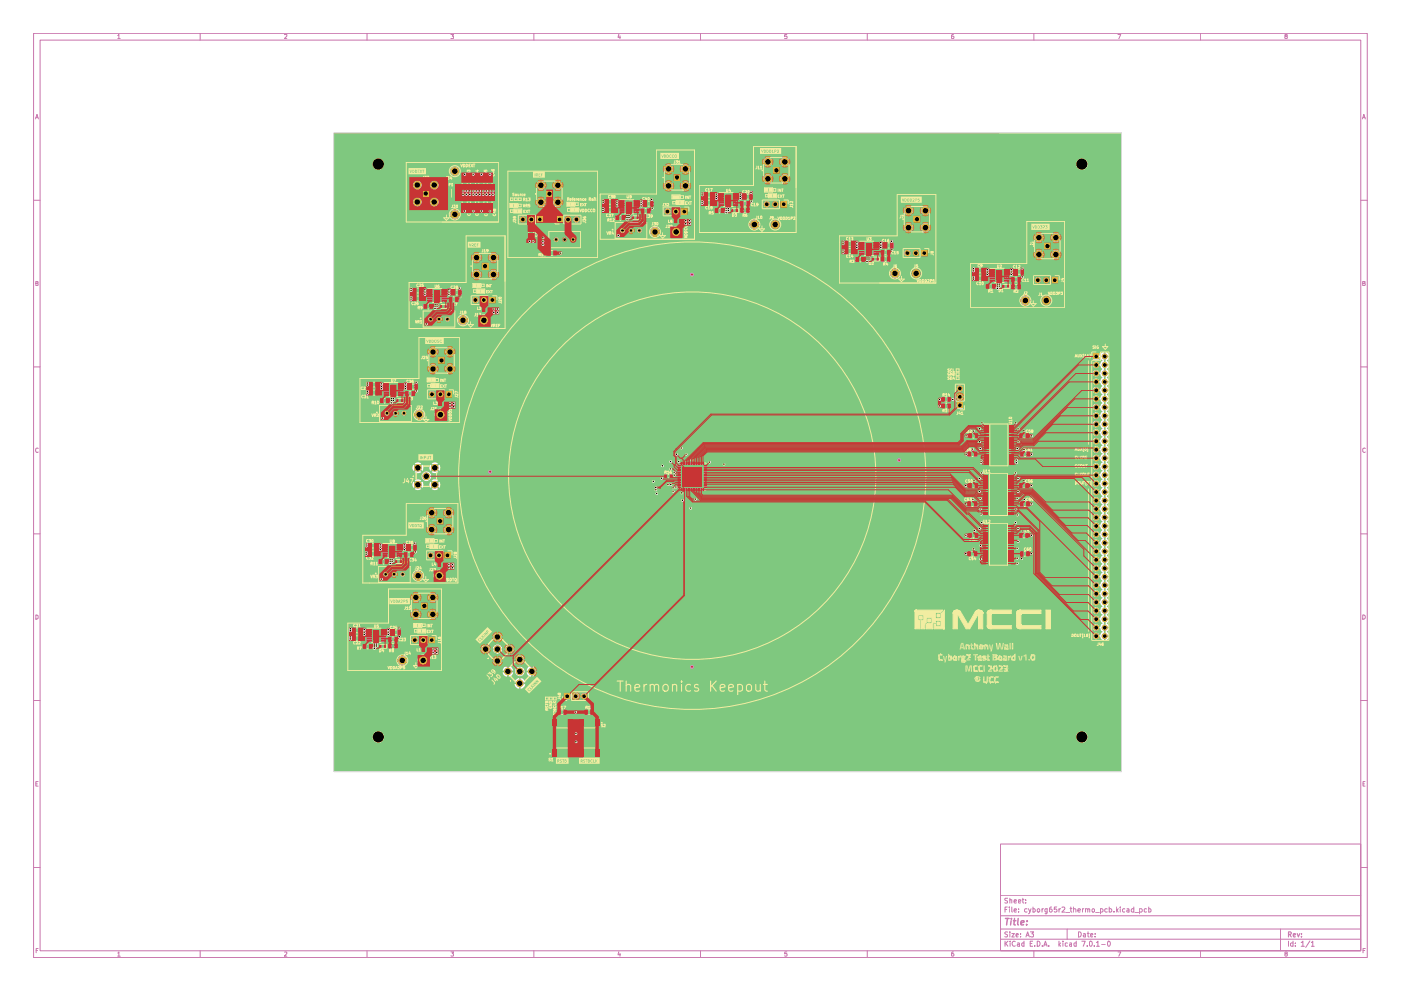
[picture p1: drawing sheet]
<svg xmlns="http://www.w3.org/2000/svg" width="420mm" height="297mm" viewBox="0 0 420 297" stroke-linecap="round" stroke-linejoin="round" font-family="sans-serif">
<g fill="none" stroke="#c872ab" stroke-width=".3">
<path d="M10.1 10h399.9v277h-399.9zM12 12h396.1v273h-396.1zM35.3 10.7l.3-.4v1.3M35.3 11.6h.8M60 10v2M85.3 10.4l.6-.1 .1 .5-.7 .8h.7M110.1 10v2M135.2 10.3h.9l-.5 .5 .5 .2-.1 .5h-.8M160.1 10v2M185.6 10.2l-.3 1h.8M185.9 10.8v.8M210.1 10v2"/>
<path d="M236 10.3h-.6l-.1 .6 .7-.1v.7h-.7M260.1 10v2M285.9 10.3l-.4 .1-.2 .9 .3 .3 .4-.1-.1-.7-.6 .2M310 10v2M335.3 10.3h.8l-.6 1.3M360.1 10v2M385.6 10.8l-.3-.2 .1-.3h.5l.1 .5-.7 .3 .3 .5 .5-.3-.3-.5M10.7 35.6l.4-1.3 .4 1.3M10.8 35.2h.5M408.6 35.6l.4-1.3 .4 1.3M408.8 35.2h.6M10.1 60h1.9"/>
<path d="M408.1 60h1.9M10.8 84.9l.5-.1v-.5h-.5v1.3l.6-.1v-.4l-.2-.2M408.7 84.9l.7-.1v-.4l-.7-.1v1.3h.5l.2-.4-.3-.3M10.1 110h1.9M408.1 110h1.9M11.4 134.5v-.1a.61 .61 0 0 0-.7 .6 .61 .61 0 0 0 .7 .6v-.1M409.4 134.5l-.3-.2-.4 .3v.7l.4 .3 .3-.1M10.1 160h1.9M408.1 160h1.9M10.8 184.3l.6 .3v.7l-.4 .3h-.2zM408.7 184.3a.65 .65 0 0 1 .8 .7 .65 .65 0 0 1-.8 .6zM10.1 210h1.9"/>
<path d="M408.1 210h1.9M10.8 234.9h.4M11.4 234.3h-.6v1.3h.6M408.8 234.9h.4M409.4 234.3h-.6v1.3h.6M300.1 253h108v32h-108zM10.1 260h1.9M300.1 278.5h108M300.1 274.5h108M300.1 268.5h108M301.4 272.6h.5M302.1 271.9h-.7v1.5"/>
<path d="M302.2 279.4l-.6-.1-.3 .3 .1 .3 .7 .3v.6h-.8M302.2 269.2h-.7l-.2 .3 .3 .4 .5 .2v.5h-.8M302.7 271.9v.1M302.7 272.4v1M302.9 279.3v.2M302.9 269.8l.5-.1v1M302.9 269.2v1.5M302.9 279.8v1M303.4 279.8h.8l-.8 1h.8M303.4 271.9v1.4l.2 .1M304.1 272.9l.7-.1v-.3l-.4-.1-.3 .2 .1 .7h.6M304.1 270.2l.7-.1v-.4h-.4l-.3 .2v.6l.7 .1"/>
<path d="M305.4 270.2l.8-.1-.1-.4h-.5l-.2 .2v.6l.7 .1M305.5 273.2v.2M305.5 272.5v.1M306.1 279.9v.1M306.6 269.7h.5M306.7 269.2v1.3l.4 .2M307.6 270.6v.1M307.6 269.7v.2M308 272.5l-.4-.1-.3 .3 .1 .6h.6M308.4 272.4l.5 1M309 279.3h1l-.5 .6h.4v.9l-.9-.1M309.2 272.4l-.3 1-.5 .5"/>
<path d="M309.8 272.5l.4-.1 .3 .3-.3 .7-.4-.1M309.8 271.9v1.5M311.1 272.5l.2-.1 .4 .1 .1 .6-.2 .3-.5-.3zM312.5 272.4v1M312.9 272.4l-.4 .3M314 272.4v1.2l-.2 .3-.4-.1M314 272.5l-.4-.1-.2 .3 .2 .7 .4-.1M315.4 271.9h-.4a1.12 1.12 0 0 0 0 1.5h.3l.3-.6-.3-.3h-.3l-.3 .3M316.9 271.9h-.7l-.1 .7 .7-.1 .2 .6-.3 .3-.6-.2M317.6 272.4v1M318.1 272.4l-.5 .3M318.5 272l.5-.1 .4 .4-1 1.1h1"/>
<path d="M319.6 273.6h1.2M320 278.5v3M320.9 272.4h.6M321.1 271.9v1.3l.4 .2M322 272.5h.6l.1 .9M322 271.9v1.5M323.3 272.9l.7-.1-.1-.3-.4-.1-.2 .2v.7h.6M323.4 279.3a.77 .77 0 0 1 .9 .8 .77 .77 0 0 1-.9 .7zM324.6 272.4v1M325 279.9l.5 .1v.8M325 272.4l-.4 .3M325.5 272.5h.6l.1 .9"/>
<path d="M325.5 272.4v1M326.1 279.8h.5M326.2 272.6l.2-.2 .3 .1 .1 .9M326.3 279.3v1.5h.3M327.6 272.5l.4-.1 .3 .3-.3 .7-.5-.3zM328.4 279.9v.1M328.6 273.6h1.1M330 272.5l.5-.1 .3 .3-.2 .6h-.6M330 272.4v1.5M332.1 272.5l-.5-.1-.3 .3 .2 .6h.6M332.7 272.5l.5-.1 .2 .3-.2 .7-.5-.1M332.7 271.9v1.5"/>
<path d="M334.1 273.2v.2M334.8 271.9v1.5M334.9 272.8l.5 .6M335.4 272.4l-.6 .6M336 271.9v.1M336 272.4v1M337.3 272.5l-.4-.1-.3 .3 .3 .7 .4-.1M338 272.5h.6v.9M338.6 272.8l-.7 .2 .3 .4 .4-.1M340 272.5l-.5-.1-.2 .3 .2 .7 .5-.1M340 271.9v1.5M340.4 273.6h1.1"/>
<path d="M341.8 272.5l.5-.1 .3 .3-.3 .7-.5-.1M341.8 272.4v1.5M343.8 272.5h-.6v.7l.6 .1M344.5 272.5l.4-.1 .3 .3-.3 .7-.4-.1M344.5 271.9v1.5M384 278.5v6.5M408.1 260h1.9M10.8 284.9h.5M11.4 284.3h-.6v1.3M35.3 285.7l.3-.4v1.3M35.3 286.6h.8M60 285v2"/>
<path d="M85.3 285.4h.7v.4l-.7 .8h.7M110.1 285v2M135.2 285.3h.9l-.5 .5 .4 .1v.6h-.8M160.1 285v2M185.6 285.2l-.3 1h.8M185.9 285.7v.9M210.1 285v2M236 285.3h-.6l-.1 .6 .7-.1v.7h-.7M260.1 285v2M285.9 285.3l-.4 .1-.2 .9 .3 .3 .4-.1-.1-.7h-.5l-.1 .3M300.1 281.5h108M301.4 282.1v1.5"/>
<path d="M301.6 282.7l.7 .9M302.3 282.1l-.9 .9M302.9 282.1v.2M302.9 282.6v1M304.5 282.3a.66 .66 0 0 0-1 .6 .66 .66 0 0 0 1 .6M304.7 280.3l.7-.1-.2-.4-.5 .2v.6l.2 .2h.4M305.1 282.7h.6v.9M305.7 283l-.6 .2v.3h.6M306.1 280.7v.1M307.1 282.7l-.4-.1-.3 .3 .1 .6h.6M307.1 282.1v1.5M307.7 280.8l.5-1.5 .5 1.5"/>
<path d="M307.8 280.3h.7M308.9 282.8h.6M309.7 282.1h-.8v1.5h.8M310 285v2M310.3 283.5v.1M311.1 282.1a.77 .77 0 0 1 .8 .8 .77 .77 0 0 1-.8 .7zM312.6 283.5v.1M313 283.6l.5-1.5 .5 1.5M313.2 283.2h.7M314.5 283.5v.1M317.6 282.1v1.5M317.7 283l.4 .6"/>
<path d="M318.1 282.6l-.5 .6M318.8 282.1v.2M318.8 282.6v1M320.1 282.7h-.7v.8h.7M320.8 282.7l.6 .1v.8M321.4 283l-.7 .2 .2 .4 .5-.1M322.7 282.7l-.4-.1-.2 .3 .1 .6h.5M322.7 282.1v1.5M324.4 282.1h1.1l-.6 1.5M325.5 280.2l-.6 .2 .1 .4h.5M326.1 283.5v.1M326.7 282.4l.4-.3a.82 .82 0 0 1 .5 .8 .82 .82 0 0 1-.5 .7l-.4-.3z"/>
<path d="M327.1 280.3l.6-.1-.1-.4-.5 .2v.6l.1 .2h.5M328.2 283.5v.1M328.4 280.7v.1M328.8 282.5l.5-.4v1.5M328.8 283.6h.9M330.4 283h1.1M332.2 282.3l.3-.2a.82 .82 0 0 1 .5 .8 .82 .82 0 0 1-.5 .7l-.4-.6zM335.3 285.3h.8l-.6 1.3M360.1 285v2M385.6 285.8h-.2v-.4h.6v.3l-.7 .4 .3 .5 .5-.3-.3-.5M386.4 282.1v1.5M387.8 282.7l-.5-.1-.3 .3 .2 .6h.6"/>
<path d="M387.8 282.1v1.5M388.5 283.5v.1M388.5 282.7v.1M390.2 282.5l.5-.4v1.5M390.2 283.6h1M392.9 282l-1.3 2M393.3 282.5l.4-.4v1.5M393.3 283.6h.8M408.8 284.9h.5M409.4 284.3h-.6v1.3"/>
</g>
<path d="M389 279.8l.4 1 .4-1M390.3 279.9v.1M386.4 280.1h.6l.3-.5-.3-.3h-.6v1.5M386.8 280.1l.5 .7M387.9 280.3l.6-.1-.1-.4-.5 .2v.6l.1 .2h.5M390.3 280.7v.1" fill="none" stroke="#c872ab" stroke-width=".34"/>
<path d="M301.5 275.3h1.1M302.1 275.3l-.2 1.9M303.2 276l-.1 1.2M303.3 275.3v.2M303.9 276h.8M304.2 275.3l-.1 1.9h.4M305.4 275.3l-.2 1.7 .2 .2M306.2 276.6l.9-.2v-.3l-.6-.1-.3 .2v1h.8M307.9 277.1v.1M308.1 276.1l-.1 .1" fill="none" stroke="#c872ab" stroke-width=".42"/>
<path d="M198.1 144h.5v.5h-.5z" fill="#00c2c2"/>
<path d="M198.1 144h.5v.5h-.5z" fill="none" stroke="#00c2c2" stroke-width=".42"/>
<path d="M196.6 144h.4v.5h-.4z" fill="#00c2c2"/>
<path d="M196.6 144h.4v.5h-.4z" fill="none" stroke="#00c2c2" stroke-width=".42"/>
<path d="M200.9 139.4h.4v.5h-.4z" fill="#00c2c2"/>
<path d="M200.9 139.4h.4v.5h-.4z" fill="none" stroke="#00c2c2" stroke-width=".42"/>
<path d="M199.3 139.4h.5v.5h-.5z" fill="#00c2c2"/>
<path d="M199.3 139.4h.5v.5h-.5z" fill="none" stroke="#00c2c2" stroke-width=".42"/>
<path d="M203.8 137.1h1v.5h-1z" fill="#00c2c2"/>
<path d="M203.8 137.1h1v.5h-1z" fill="none" stroke="#00c2c2" stroke-width=".51"/>
<path d="M203.8 135.1h1v.5h-1z" fill="#00c2c2"/>
<path d="M203.8 135.1h1v.5h-1z" fill="none" stroke="#00c2c2" stroke-width=".51"/>
<path d="M206.7 148.8h.9v.6h-.9z" fill="#00c2c2"/>
<path d="M206.7 148.8h.9v.6h-.9z" fill="none" stroke="#00c2c2" stroke-width=".51"/>
<path d="M206.7 150.8h.9v.4h-.9z" fill="#00c2c2"/>
<path d="M206.7 150.8h.9v.4h-.9z" fill="none" stroke="#00c2c2" stroke-width=".51"/>
<path d="M213.8 138.6h.5v1h-.5z" fill="#00c2c2"/>
<path d="M213.8 138.6h.5v1h-.5z" fill="none" stroke="#00c2c2" stroke-width=".51"/>
<path d="M215.6 138.6h.6v1h-.6z" fill="#00c2c2"/>
<path d="M215.6 138.6h.6v1h-.6z" fill="none" stroke="#00c2c2" stroke-width=".51"/>
<path d="M200.6 146h.5v.4h-.5z" fill="#00c2c2"/>
<path d="M200.6 146h.5v.4h-.5z" fill="none" stroke="#00c2c2" stroke-width=".42"/>
<path d="M200.6 147.5h.5v.4h-.5z" fill="#00c2c2"/>
<path d="M200.6 147.5h.5v.4h-.5z" fill="none" stroke="#00c2c2" stroke-width=".42"/>
<path d="M199.1 146h.5v.4h-.5z" fill="#00c2c2"/>
<path d="M199.1 146h.5v.4h-.5z" fill="none" stroke="#00c2c2" stroke-width=".42"/>
<path d="M199.1 147.5h.5v.4h-.5z" fill="#00c2c2"/>
<path d="M199.1 147.5h.5v.4h-.5z" fill="none" stroke="#00c2c2" stroke-width=".42"/>
<path d="M197.6 146h.5v.4h-.5z" fill="#00c2c2"/>
<path d="M197.6 146h.5v.4h-.5z" fill="none" stroke="#00c2c2" stroke-width=".42"/>
<path d="M197.6 147.5h.5v.4h-.5z" fill="#00c2c2"/>
<path d="M197.6 147.5h.5v.4h-.5z" fill="none" stroke="#00c2c2" stroke-width=".42"/>
<g fill="none" stroke="#e8b2a7" stroke-width=".3">
<path d="M200.2 139.1h.3M203.5 136.1v.6M205.1 136.1v.6M205.5 135l.1-.5h.4l.1 .5M205.8 135.2l-.1 .4h.5l-.2-.4-.6 .2v.2M214.7 138.3h.5M214.7 139.9h.5M196.2 142.8v.5M196.4 142.5l.2 .6h-.5M196.9 142.7h.5v.6h-.5M197.4 146.8v.3M197.4 144.8h.3"/>
<path d="M197.4 143.8h.3M198.4 146.8v.3M198.9 146.8v.3M199 149.3l.1-.5h.4l.2 .2-.1 .3M199 149.5l.1 .5 .6-.5v.5M199.6 141.1h.4M199.9 146.8v.3M200 140.5l-.2-.1v.7M200.2 140.1h.3M200.3 140.5l.4-.1 .1 .3-.1 .4h-.4M200.3 146.8v.3M200.5 149.2l.1-.5 .6 .1-.1 .4"/>
<path d="M201.1 149.4v.5l-.4-.1v-.4l-.3 .1v.4M201.3 146.8v.3M201.9 149.4v.5l.3-.3 .2 .3h.3l-.1-.5M202 149.2l.1-.5 .6 .1-.1 .4M205.2 151.1v.5l.9-.3M205.3 150.9l.1-.5h.4l.3 .2-.1 .3M206.4 149.8v.5M207.9 149.8v.5M214.5 140.4l-.1 .4 .4-.1-.4-.7 .4 .1-.2 .3M215.1 140.1h.5v.6h-.5"/>
</g>
<g fill="#02ffee">
<path d="M313.2 72.9h1.8v1.8h-1.8z"/>
<path d="M276.4 75h1.7v1.7h-1.7z"/>
<path d="M315.5 83.1h1.7v1.7h-1.7z"/>
<path d="M327.9 105.9h1.7v1.8h-1.7z"/>
<path d="M274.1 64.8h1.8v1.7h-1.8z"/>
<path d="M144.5 78.8h1.9v1.9h-1.9z"/>
<path d="M133.8 117.3h1.7v1.7h-1.7z"/>
<path d="M131.5 107.1h1.8v1.8h-1.8z"/>
<path d="M126.8 57.1h1.8v1.8h-1.8z"/>
<path d="M126.3 180.8h1.8v1.7h-1.8z"/>
<path d="M128.6 191h1.7v1.7h-1.7z"/>
<path d="M204.4 62.6h1.7v1.7h-1.7z"/>
<path d="M146.8 89.1h1.7v1.7h-1.7z"/>
<path d="M161 64.9h1.7v1.7h-1.7z"/>
<path d="M167 64.9h1.7v1.7h-1.7z"/>
<path d="M163.8 57.2h1.8v1.8h-1.8z"/>
<path d="M231.9 50.1h1.8v1.8h-1.8z"/>
<path d="M234.2 60.4h1.7v1.7h-1.7z"/>
<path d="M202.2 52.3h1.8v1.8h-1.8z"/>
<path d="M287 120.6h1.7v1.7h-1.7z"/>
<path d="M131.1 155.4h1.8v1.7h-1.8z"/>
<path d="M133.3 165.6h1.8v1.7h-1.8z"/>
<path d="M169.2 207.9h1.7v1.6h-1.7z"/>
<path d="M198.1 144h.5v.5h-.5z"/>
<circle cx="324.4" cy="49.2" r="1.65"/>
<circle cx="311.6" cy="76.3" r="1.23"/>
<circle cx="316.7" cy="76.3" r="1.23"/>
<circle cx="316.7" cy="71.2" r="1.23"/>
<circle cx="272.5" cy="68.2" r="1.23"/>
<circle cx="272.5" cy="63.2" r="1.23"/>
<circle cx="274.7" cy="82" r="1.23"/>
<circle cx="274.7" cy="75.9" r=".89"/>
<circle cx="272.1" cy="75.9" r=".89"/>
<circle cx="268.4" cy="82" r="1.23"/>
<circle cx="313.8" cy="90.1" r="1.23"/>
<circle cx="307.5" cy="90.1" r="1.23"/>
<circle cx="313.8" cy="84" r=".89"/>
<circle cx="311.2" cy="84" r=".89"/>
<circle cx="331.3" cy="106.8" r=".89"/>
<circle cx="328.8" cy="109.4" r=".89"/>
<circle cx="331.3" cy="109.4" r=".89"/>
<circle cx="331.3" cy="111.9" r=".89"/>
<circle cx="277.5" cy="68.2" r="1.23"/>
<circle cx="277.5" cy="63.2" r="1.23"/>
<circle cx="311.6" cy="71.2" r="1.23"/>
<circle cx="148" cy="77.2" r="1.23"/>
<circle cx="142.9" cy="77.2" r="1.23"/>
<circle cx="136.4" cy="64.3" r="1.23"/>
<circle cx="132.1" cy="124.3" r="1.23"/>
<circle cx="116.1" cy="123.9" r=".64"/>
<circle cx="118.6" cy="123.9" r=".64"/>
<circle cx="121.2" cy="123.9" r=".64"/>
<circle cx="132.1" cy="118.2" r=".89"/>
<circle cx="125.7" cy="124.3" r="1.23"/>
<circle cx="127.8" cy="142.7" r="1.14"/>
<circle cx="130.4" cy="145.3" r="1.14"/>
<circle cx="130.4" cy="140.2" r="1.14"/>
<circle cx="125.3" cy="140.2" r="1.14"/>
<circle cx="125.3" cy="145.3" r="1.14"/>
<circle cx="129.5" cy="118.2" r=".89"/>
<circle cx="129.9" cy="110.6" r="1.23"/>
<circle cx="135" cy="110.6" r="1.23"/>
<circle cx="129.1" cy="95.7" r=".64"/>
<circle cx="131.7" cy="95.7" r=".64"/>
<circle cx="134.2" cy="95.7" r=".64"/>
<circle cx="135" cy="105.5" r="1.23"/>
<circle cx="129.9" cy="105.5" r="1.23"/>
<circle cx="113.5" cy="49.2" r="1.65"/>
<circle cx="136.4" cy="51.3" r="1.23"/>
<circle cx="130.2" cy="60.5" r="1.23"/>
<circle cx="130.2" cy="55.5" r="1.23"/>
<circle cx="125.1" cy="55.5" r="1.23"/>
<circle cx="125.1" cy="60.5" r="1.23"/>
<circle cx="124.7" cy="184.2" r="1.23"/>
<circle cx="129.8" cy="179.1" r="1.23"/>
<circle cx="124.7" cy="179.1" r="1.23"/>
<circle cx="131.7" cy="172.6" r="1.23"/>
<circle cx="129.8" cy="184.2" r="1.23"/>
<circle cx="126.9" cy="198" r="1.23"/>
<circle cx="120.6" cy="198" r="1.23"/>
<circle cx="126.9" cy="191.9" r=".89"/>
<circle cx="124.4" cy="191.9" r=".89"/>
<circle cx="113.5" cy="220.9" r="1.65"/>
<circle cx="149.2" cy="194.6" r="1.14"/>
<circle cx="149.2" cy="190.9" r="1.14"/>
<circle cx="145.6" cy="194.6" r="1.14"/>
<circle cx="155.9" cy="201.3" r="1.14"/>
<circle cx="155.9" cy="197.7" r="1.14"/>
<circle cx="152.3" cy="201.3" r="1.14"/>
<circle cx="152.8" cy="194.6" r="1.14"/>
<circle cx="149.2" cy="198.1" r="1.14"/>
<circle cx="125.4" cy="172.6" r="1.23"/>
<circle cx="115.7" cy="172.1" r=".64"/>
<circle cx="118.2" cy="172.1" r=".64"/>
<circle cx="120.7" cy="172.1" r=".64"/>
<circle cx="232.5" cy="67.3" r="1.23"/>
<circle cx="202.8" cy="69.5" r="1.23"/>
<circle cx="226.2" cy="67.3" r="1.23"/>
<circle cx="202.7" cy="63.4" r=".89"/>
<circle cx="200.2" cy="63.4" r=".89"/>
<circle cx="142.9" cy="82.3" r="1.23"/>
<circle cx="148" cy="82.3" r="1.23"/>
<circle cx="145.1" cy="96" r="1.23"/>
<circle cx="138.9" cy="96" r="1.23"/>
<circle cx="145.1" cy="89.9" r=".89"/>
<circle cx="142.6" cy="89.9" r=".89"/>
<circle cx="159.3" cy="65.8" r=".89"/>
<circle cx="156.8" cy="65.8" r=".89"/>
<circle cx="166.8" cy="71.8" r=".64"/>
<circle cx="169.3" cy="71.8" r=".64"/>
<circle cx="162.2" cy="60.6" r="1.23"/>
<circle cx="167.3" cy="60.6" r="1.23"/>
<circle cx="167.3" cy="55.5" r="1.23"/>
<circle cx="162.2" cy="55.5" r="1.23"/>
<circle cx="230.3" cy="53.6" r="1.23"/>
<circle cx="235.4" cy="53.6" r="1.23"/>
<circle cx="235.4" cy="48.5" r="1.23"/>
<circle cx="230.3" cy="48.5" r="1.23"/>
<circle cx="232.5" cy="61.2" r=".89"/>
<circle cx="230" cy="61.2" r=".89"/>
<circle cx="170.3" cy="65.8" r=".89"/>
<circle cx="172.9" cy="65.8" r=".89"/>
<circle cx="186.7" cy="69.1" r=".64"/>
<circle cx="189.2" cy="69.1" r=".64"/>
<circle cx="191.8" cy="69.1" r=".64"/>
<circle cx="171.9" cy="71.8" r=".64"/>
<circle cx="196.4" cy="69.5" r="1.23"/>
<circle cx="200.5" cy="55.7" r="1.23"/>
<circle cx="205.6" cy="55.7" r="1.23"/>
<circle cx="205.6" cy="50.6" r="1.23"/>
<circle cx="200.5" cy="50.6" r="1.23"/>
<circle cx="287.9" cy="119" r=".89"/>
<circle cx="287.9" cy="116.4" r=".89"/>
<circle cx="328.8" cy="124.6" r=".89"/>
<circle cx="328.8" cy="127.2" r=".89"/>
<circle cx="328.8" cy="129.7" r=".89"/>
<circle cx="328.8" cy="132.2" r=".89"/>
<circle cx="328.8" cy="134.8" r=".89"/>
<circle cx="331.3" cy="114.5" r=".89"/>
<circle cx="331.3" cy="117" r=".89"/>
<circle cx="331.3" cy="119.5" r=".89"/>
<circle cx="331.3" cy="122.1" r=".89"/>
<circle cx="331.3" cy="124.6" r=".89"/>
<circle cx="328.8" cy="111.9" r=".89"/>
<circle cx="328.8" cy="114.5" r=".89"/>
<circle cx="328.8" cy="117" r=".89"/>
<circle cx="328.8" cy="119.5" r=".89"/>
<circle cx="328.8" cy="122.1" r=".89"/>
<circle cx="331.3" cy="127.2" r=".89"/>
<circle cx="331.3" cy="129.7" r=".89"/>
<circle cx="331.3" cy="132.2" r=".89"/>
<circle cx="331.3" cy="134.8" r=".89"/>
<circle cx="328.8" cy="137.3" r=".89"/>
<circle cx="331.3" cy="137.3" r=".89"/>
<circle cx="328.8" cy="139.9" r=".89"/>
<circle cx="331.3" cy="139.9" r=".89"/>
<circle cx="328.8" cy="142.4" r=".89"/>
<circle cx="331.3" cy="142.4" r=".89"/>
<circle cx="328.8" cy="144.9" r=".89"/>
<circle cx="331.3" cy="144.9" r=".89"/>
<circle cx="328.8" cy="147.5" r=".89"/>
<circle cx="331.3" cy="147.5" r=".89"/>
<circle cx="328.8" cy="150" r=".89"/>
<circle cx="331.3" cy="150" r=".89"/>
<circle cx="328.8" cy="152.6" r=".89"/>
<circle cx="331.3" cy="152.6" r=".89"/>
<circle cx="328.8" cy="155.1" r=".89"/>
<circle cx="331.3" cy="155.1" r=".89"/>
<circle cx="328.8" cy="157.6" r=".89"/>
<circle cx="331.3" cy="157.6" r=".89"/>
<circle cx="328.8" cy="160.2" r=".89"/>
<circle cx="331.3" cy="160.2" r=".89"/>
<circle cx="328.8" cy="162.7" r=".89"/>
<circle cx="331.3" cy="162.7" r=".89"/>
<circle cx="328.8" cy="165.3" r=".89"/>
<circle cx="331.3" cy="165.3" r=".89"/>
<circle cx="328.8" cy="167.8" r=".89"/>
<circle cx="331.3" cy="167.8" r=".89"/>
<circle cx="328.8" cy="170.3" r=".89"/>
<circle cx="331.3" cy="170.3" r=".89"/>
<circle cx="328.8" cy="172.9" r=".89"/>
<circle cx="331.3" cy="172.9" r=".89"/>
<circle cx="328.8" cy="175.4" r=".89"/>
<circle cx="331.3" cy="175.4" r=".89"/>
<circle cx="328.8" cy="178" r=".89"/>
<circle cx="331.3" cy="178" r=".89"/>
<circle cx="328.8" cy="180.5" r=".89"/>
<circle cx="331.3" cy="180.5" r=".89"/>
<circle cx="328.8" cy="183" r=".89"/>
<circle cx="331.3" cy="183" r=".89"/>
<circle cx="328.8" cy="185.6" r=".89"/>
<circle cx="331.3" cy="185.6" r=".89"/>
<circle cx="328.8" cy="188.1" r=".89"/>
<circle cx="331.3" cy="188.1" r=".89"/>
<circle cx="328.8" cy="190.7" r=".89"/>
<circle cx="331.3" cy="190.7" r=".89"/>
<circle cx="324.4" cy="220.9" r="1.65"/>
<circle cx="129.5" cy="158.8" r="1.23"/>
<circle cx="134.5" cy="158.8" r="1.23"/>
<circle cx="134.5" cy="153.7" r="1.23"/>
<circle cx="129.5" cy="153.7" r="1.23"/>
<circle cx="131.7" cy="166.5" r=".89"/>
<circle cx="129.1" cy="166.5" r=".89"/>
<circle cx="172.6" cy="208.7" r=".89"/>
<circle cx="175.2" cy="208.7" r=".89"/>
<circle cx="159.5" cy="201.3" r="1.14"/>
<circle cx="155.9" cy="204.8" r="1.14"/>
</g>
<path d="M198.1 144h.5v.5h-.5z" fill="none" stroke="#02ffee" stroke-width=".42"/>
<path d="M196.6 144h.4v.5h-.4z" fill="#02ffee"/>
<path d="M196.6 144h.4v.5h-.4z" fill="none" stroke="#02ffee" stroke-width=".42"/>
<path d="M200.9 139.4h.4v.5h-.4z" fill="#02ffee"/>
<path d="M200.9 139.4h.4v.5h-.4z" fill="none" stroke="#02ffee" stroke-width=".42"/>
<path d="M199.3 139.4h.5v.5h-.5z" fill="#02ffee"/>
<path d="M199.3 139.4h.5v.5h-.5z" fill="none" stroke="#02ffee" stroke-width=".42"/>
<path d="M203.8 137.1h1v.5h-1z" fill="#02ffee"/>
<path d="M203.8 137.1h1v.5h-1z" fill="none" stroke="#02ffee" stroke-width=".51"/>
<path d="M203.8 135.1h1v.5h-1z" fill="#02ffee"/>
<path d="M203.8 135.1h1v.5h-1z" fill="none" stroke="#02ffee" stroke-width=".51"/>
<path d="M206.7 148.8h.9v.6h-.9z" fill="#02ffee"/>
<path d="M206.7 148.8h.9v.6h-.9z" fill="none" stroke="#02ffee" stroke-width=".51"/>
<path d="M206.7 150.8h.9v.4h-.9z" fill="#02ffee"/>
<path d="M206.7 150.8h.9v.4h-.9z" fill="none" stroke="#02ffee" stroke-width=".51"/>
<path d="M213.8 138.6h.5v1h-.5z" fill="#02ffee"/>
<path d="M213.8 138.6h.5v1h-.5z" fill="none" stroke="#02ffee" stroke-width=".51"/>
<path d="M215.6 138.6h.6v1h-.6z" fill="#02ffee"/>
<path d="M215.6 138.6h.6v1h-.6z" fill="none" stroke="#02ffee" stroke-width=".51"/>
<path d="M200.6 146h.5v.4h-.5z" fill="#02ffee"/>
<path d="M200.6 146h.5v.4h-.5z" fill="none" stroke="#02ffee" stroke-width=".42"/>
<path d="M200.6 147.5h.5v.4h-.5z" fill="#02ffee"/>
<path d="M200.6 147.5h.5v.4h-.5z" fill="none" stroke="#02ffee" stroke-width=".42"/>
<path d="M199.1 146h.5v.4h-.5z" fill="#02ffee"/>
<path d="M199.1 146h.5v.4h-.5z" fill="none" stroke="#02ffee" stroke-width=".42"/>
<path d="M199.1 147.5h.5v.4h-.5z" fill="#02ffee"/>
<path d="M199.1 147.5h.5v.4h-.5z" fill="none" stroke="#02ffee" stroke-width=".42"/>
<path d="M197.6 146h.5v.4h-.5z" fill="#02ffee"/>
<path d="M197.6 146h.5v.4h-.5z" fill="none" stroke="#02ffee" stroke-width=".42"/>
<path d="M197.6 147.5h.5v.4h-.5z" fill="#02ffee"/>
<path d="M197.6 147.5h.5v.4h-.5z" fill="none" stroke="#02ffee" stroke-width=".42"/>
<path d="M196.8 147.2h4.5l.1 .7-.7 .9h-3.9l-.2-.2z" fill="#4d7fc4"/>
<path d="M162.8 71.3v4.6l15 14.9v31.5l19.2 19.3M145.1 96h20l9.2 9.2v17.7l19.4 19.3" fill="none" stroke="#4d7fc4" stroke-width="2"/>
<path d="M193.7 142.2l1 1.1h3.7v1M197.9 146.1h-1.2v.7" fill="none" stroke="#4d7fc4" stroke-width=".51"/>
<circle cx="197.9" cy="146.1" r=".25" fill="#4d7fc4"/>
<path d="M201.1 139.6v.9M202.9 136.1h.3l1.1 1.2 1.1-1.2h.3M204.3 134.3v1.1M195.9 144.3h.9M200.3 145.3l-.8 .8M200.8 146.1l1 .1M201.8 147.2h-.4l-.6 .5" fill="none" stroke="#4d7fc4" stroke-width=".51"/>
<path d="M156.8 65.8v1.5l1.5 1.5h8.9l2.1 2.2v.8" fill="none" stroke="#4d7fc4" stroke-width="2"/>
<path d="M212.8 138.5l.6 .6h.6M215.9 139.1h1.2" fill="none" stroke="#4d7fc4" stroke-width="1"/>
<path d="M285.7 119.7l1.8 1.8h.4M201.1 138.3h1.6l2.7 2.8v8.1" fill="none" stroke="#4d7fc4" stroke-width=".3"/>
<circle cx="217.1" cy="139.1" r=".51" fill="#4d7fc4"/>
<path d="M207.1 149.1l.5 .5h.9M207.1 151v1.3" fill="none" stroke="#4d7fc4" stroke-width="1"/>
<path d="M205.4 149.2l-.8 .7" fill="none" stroke="#4d7fc4" stroke-width=".3"/>
<path d="M198.6 139.6h1M197 141.6l.4 .2h2.6l.6 .6h1.6" fill="none" stroke="#4d7fc4" stroke-width=".51"/>
<path d="M198.1 144h.5v.5h-.5z" fill="#4d7fc4"/>
<path d="M198.1 144h.5v.5h-.5z" fill="none" stroke="#4d7fc4" stroke-width=".42"/>
<path d="M196.6 144h.4v.5h-.4z" fill="#4d7fc4"/>
<path d="M196.6 144h.4v.5h-.4z" fill="none" stroke="#4d7fc4" stroke-width=".42"/>
<path d="M200.9 139.4h.4v.5h-.4z" fill="#4d7fc4"/>
<path d="M200.9 139.4h.4v.5h-.4z" fill="none" stroke="#4d7fc4" stroke-width=".42"/>
<path d="M199.3 139.4h.5v.5h-.5z" fill="#4d7fc4"/>
<path d="M199.3 139.4h.5v.5h-.5z" fill="none" stroke="#4d7fc4" stroke-width=".42"/>
<path d="M203.8 137.1h1v.5h-1z" fill="#4d7fc4"/>
<path d="M203.8 137.1h1v.5h-1z" fill="none" stroke="#4d7fc4" stroke-width=".51"/>
<path d="M203.8 135.1h1v.5h-1z" fill="#4d7fc4"/>
<path d="M203.8 135.1h1v.5h-1z" fill="none" stroke="#4d7fc4" stroke-width=".51"/>
<path d="M206.7 148.8h.9v.6h-.9z" fill="#4d7fc4"/>
<path d="M206.7 148.8h.9v.6h-.9z" fill="none" stroke="#4d7fc4" stroke-width=".51"/>
<path d="M206.7 150.8h.9v.4h-.9z" fill="#4d7fc4"/>
<path d="M206.7 150.8h.9v.4h-.9z" fill="none" stroke="#4d7fc4" stroke-width=".51"/>
<path d="M213.8 138.6h.5v1h-.5z" fill="#4d7fc4"/>
<path d="M213.8 138.6h.5v1h-.5z" fill="none" stroke="#4d7fc4" stroke-width=".51"/>
<path d="M215.6 138.6h.6v1h-.6z" fill="#4d7fc4"/>
<path d="M215.6 138.6h.6v1h-.6z" fill="none" stroke="#4d7fc4" stroke-width=".51"/>
<path d="M200.6 146h.5v.4h-.5z" fill="#4d7fc4"/>
<path d="M200.6 146h.5v.4h-.5z" fill="none" stroke="#4d7fc4" stroke-width=".42"/>
<path d="M200.6 147.5h.5v.4h-.5z" fill="#4d7fc4"/>
<path d="M200.6 147.5h.5v.4h-.5z" fill="none" stroke="#4d7fc4" stroke-width=".42"/>
<path d="M199.1 146h.5v.4h-.5z" fill="#4d7fc4"/>
<path d="M199.1 146h.5v.4h-.5z" fill="none" stroke="#4d7fc4" stroke-width=".42"/>
<path d="M199.1 147.5h.5v.4h-.5z" fill="#4d7fc4"/>
<path d="M199.1 147.5h.5v.4h-.5z" fill="none" stroke="#4d7fc4" stroke-width=".42"/>
<path d="M197.6 146h.5v.4h-.5z" fill="#4d7fc4"/>
<path d="M197.6 146h.5v.4h-.5z" fill="none" stroke="#4d7fc4" stroke-width=".42"/>
<path d="M197.6 147.5h.5v.4h-.5z" fill="#4d7fc4"/>
<path d="M197.6 147.5h.5v.4h-.5z" fill="none" stroke="#4d7fc4" stroke-width=".42"/>
<g fill="#ce7d2c">
<path d="M288.4 155.2h10.9v14.9h-10.9v-2.5h5.3l.3 .4 .5-.3-.3-.5-.5 .4h-5.3v-1.7h.9v.3a.41 .41 0 0 0 .6 .1 .41 .41 0 0 0 0-.6 .41 .41 0 0 0-.6 .1v.1h-.9v-2.4h5.3l.3 .3 .5-.2v-.3l-.5-.2-.3 .4h-5.3v-3.1h.9v.3a.41 .41 0 0 0 .6 .1 .41 .41 0 0 0 0-.6 .41 .41 0 0 0-.6 .1v.1h-.9v-2h4.9l.5 .3 .2-.1v-.4l-.5-.2-.2 .4h-4.9v-1.8h5.6l.2 .4h.4a.39 .39 0 0 0 0-.7 .39 .39 0 0 0-.6 .3h-5.6z"/>
<path d="M288.5 125.3h10.8v14.9h-10.8v-1.5h5.4l.2 .3 .5-.2-.1-.5 .1-.5-.2-.2-.5 .2 .1 .5-.1 .4h-5.4v-2.6h.8l.3 .4 .5-.3-.3-.5h-.2l-.3 .4h-.8v-1.6h5.1l.4 .4 .4-.3-.3-.5-.5 .4h-5.1v-2.1h4.9l.1 .4h.5a.38 .38 0 0 0-.1-.7 .38 .38 0 0 0-.5 .3h-4.9v-1.8h.8l.3 .4 .5-.3-.3-.5h-.2l-.3 .4h-.8v-2.1h4.9l.1 .4h.5l.1-.3-.3-.5-.4 .4h-4.9v-1.8h5.5l.3 .5h.3l.2-.5-.5-.3-.3 .3h-5.5z"/>
<path d="M299.7 87.4h12.8v-1.5h6.5v84.2h-19.3v-1.3h4.9a.39 .39 0 0 0 .6 .3 .39 .39 0 0 0 0-.6 .39 .39 0 0 0-.6 .2l-4.9 .1v-1.5h4.9l.3 .4 .5-.2-.3-.5-.5 .3h-4.9v-1.4h9.2l.3 .5h.3l.2-.5-.5-.3-.3 .3h-9.2v-1.6h4.9l.3 .4 .5-.3-.3-.5-.5 .4h-4.9v-2h5.2l.2 .3 .5-.2-.2-.5h-.3l-.2 .4h-5.2v-1.9h9.2l.3 .5h.3l.2-.5-.5-.3-.3 .3h-9.2v-2h5.2l.2 .3 .5-.2-.2-.5h-.3l-.2 .4h-5.2v-1.8h4.5l.2 .4h.4l.2-.3v-.2l-.5-.3-.3 .4h-4.5v-2.3h4.9l.3 .4 .5-.3-.3-.5h-.2l-.3 .4h-4.9v-1.7h4.5l.3 .3 .5-.2v-.4l-.3-.2-.3 .1-.2 .4h-4.5v-1.6h9.2a.39 .39 0 0 0 .6 .3 .39 .39 0 0 0 0-.6 .39 .39 0 0 0-.6 .3h-9.2v-1.6h4.9l.3 .4 .5-.3-.3-.5-.5 .4h-4.9v-2.1h5.2l.2 .4 .5-.2-.2-.5-.5 .3h-5.2v-1.8h9.2a.38 .38 0 0 0 .6 .4 .38 .38 0 0 0 0-.7h-.4l-.2 .3h-9.2v-2.1h5.2l.2 .4 .5-.2-.2-.5-.5 .3h-5.2v-1.7h4.5l.3 .4 .5-.3-.3-.5h-.2l-.3 .4h-4.5v-3h4.8l.2 .3 .5-.2-.1-.4 .1-.6-.2-.2-.5 .2v.9h-4.8v-2.6h9.3a.37 .37 0 0 0 .5 .3 .37 .37 0 0 0 .2-.6 .37 .37 0 0 0-.6 0l-.1 .3h-9.3v-1.6h5l.4 .4 .4-.3-.3-.5-.5 .4h-5v-2.1h5.3l.1 .4h.5v-.3a.35 .35 0 0 0-.2-.5 .35 .35 0 0 0-.4 .4h-5.3v-1.8h9.3v.2a.41 .41 0 0 0 .7 .1 .41 .41 0 0 0 0-.6 .41 .41 0 0 0-.7 .1v.2h-9.3v-2.1h5.3l.1 .4h.5a.39 .39 0 0 0 0-.7 .39 .39 0 0 0-.6 .3h-5.3v-1.8h4.5l.3 .5 .5-.2v-.4l-.3-.2-.5 .3h-4.5v-36.6h6.5v.2a1.33 1.33 0 0 0 2 .9 1.33 1.33 0 0 0 0-2.3 1.33 1.33 0 0 0-2 .9v.3h-6.5z"/>
<path d="M288.4 140.2h10.9v15h-10.9v-1.1h5.4l.4 .4 .4-.2v-.5l-.4-.1-.4 .4h-5.4v-1.5h5.2l.3 .3 .5-.2-.3-.6h-.2l-.3 .5h-5.2v-1.6h.9a.37 .37 0 0 0 .5 .3 .37 .37 0 0 0 .2-.6 .37 .37 0 0 0-.6 0l-.1 .3h-.9v-1.6h5.1l.3 .4 .5-.3-.3-.5-.5 .4h-5.1v-2.1h4.9l.2 .4 .5-.1v-.4l-.2-.2-.5 .3h-4.9v-1.8h.9l.1 .4a.42 .42 0 0 0 .6-.1 .42 .42 0 0 0-.1-.6h-.5l-.1 .3h-.9v-2.1h4.9l.2 .4h.3l.2-.1v-.4l-.5-.2-.2 .3h-4.9v-1.7h5.6l.3 .4 .5-.4-.2-.4h-.3l-.3 .4h-5.6z"/>
<path d="M252.4 83.9h38.6v8.4h8.6v77.9h-13.3l13-.1v-44.8h-10.8l-.1 44.8h-2.1v-36.4h-34l2.2-.1v-11.2l34.3 .1v-1.9h-1.9v1.8h-32.4v-2.7h30.8a.39 .39 0 0 0 .4 .4 .39 .39 0 0 0 .4-.3l-.2-.4h-.4l-.2 .3h-30.8v-.7h32.4a1.01 1.01 0 0 0 .7 1 1.01 1.01 0 0 0 1.2-.6v-.8a1.02 1.02 0 0 0-1.1-.6 1.02 1.02 0 0 0-.8 1h-32.4v-2.6h32.4a1.02 1.02 0 0 0 .8 1 1.02 1.02 0 0 0 1.1-.6v-.7a1.02 1.02 0 0 0-1.1-.6 1.02 1.02 0 0 0-.8 .9h-32.4v-27.1l-2.1-1.8z"/>
<path d="M200.5 145.6h1.3l.9-.8 1.8 .1-.2 .8-1.7-.1-.2 .3v.2l.5 .4v2.6h-2.8v-1.9h1.4a.37 .37 0 0 0 .5 .3 .37 .37 0 0 0 .2-.6 .37 .37 0 0 0-.6 0l-.1 .3h-1.4v-1.1z"/>
<path d="M195.5 141.6h6.3l.2 .3-.2 .8a.41 .41 0 0 0 .7 0 .41 .41 0 0 0-.1-.6l.1-.6-.2-.3-.5 .4h-6.3l1.9-2h.9l.2 .4h.4l.2-.2-.2-.5h-.4l-.2 .3h-.9l1-.8h2.9l.7 .7v.9l1 1 1.5 .2-.1 1.7h-5.6a.43 .43 0 0 0-.4-.4 .43 .43 0 0 0-.4 .4h-2.7z"/>
<path d="M195.3 143.4h2.7a.41 .41 0 0 0 .3 .3 .41 .41 0 0 0 .4-.3h5.7l.1 .6-.2 .2h-1.9l-.3 .2h-2l-1.7 1.7v.7l-1.9 .2-1.2-.2v-2.5l.5 .3 .5-.2v-.4l-.3-.2-.7 .5z"/>
<path d="M198.5 146.1l1.7-1.6h2l.2-.2h2l.1 .1-.1 .2h-1.7l-.9 .9h-1.4l-.4 .5-.1 3.1h-1.7v-2.1h.3z"/>
<path d="M206.2 133.7h80.1v93.5l-126.2 .1-.1-5h12.3l.3 .5h.2l.3-.6-.5-.2-.3 .3h-12.3v-2.4h12.4l.2 .4h.3l.2-.4-.2-.4-.5 .4h-12.4v-10.4l11 .1 .1-.9h.5l.1 .3a1 1 0 0 0 1 .6 1 1 0 0 0 .9-.7l.6-.2v.3a.98 .98 0 0 0 1.5 .4 .98 .98 0 0 0 0-1.5 .98 .98 0 0 0-1.5 .4v.4h-.5a1.02 1.02 0 0 0-1.1-1 1.02 1.02 0 0 0-1 1h-.5l-.1-1h-1.8l-.1 1.8h-9.1v-7.1a1.29 1.29 0 0 0 .8-1.1 1.29 1.29 0 0 0-.8-1.2v-.3l45.6-45.5-1-2h2.2l.2 .4 .5-.3-.2-.5h-.3l-.2 .4h-2.2l-1.1-2.4h.7l.4 .5 .4-.5-.5-.3-.3 .3h-.7l-.5-.8v-1.4h1.1l.1 .4 .6-.1a.39 .39 0 0 0-.1-.6 .39 .39 0 0 0-.6 .3h-1.1v-1.6l.2-.3h1.4v-4.5l.5-.5v-1.7h11.6v.2a.41 .41 0 0 0 .5 .2 .41 .41 0 0 0 .3-.5l-.2-.2h-.4l-.2 .3h-11.6v-1.8l1.1-1.1z"/>
<path d="M312.5 79.2l2.6 .1v6.6h-2.6z"/>
<path d="M308.9 68.8l10.1-.1v16.8h-3.8v-6.5l-6.3-.1v-2.6h1.3a1.28 1.28 0 0 0 1.7 1.3l.9-.6 .1-.7h2.4a1.28 1.28 0 0 0 1.7 1.3h.1a1.35 1.35 0 0 0 .9-1.6 1.35 1.35 0 0 0-1.5-1.1 1.35 1.35 0 0 0-1.2 1.4h-2.4a1.25 1.25 0 0 0-1.6-1.3l-.4 .1-.5 .5-.2 .7h-1.3v-5.1h1.3a1.28 1.28 0 0 0 1.7 1.3l.9-.6 .1-.7h2.4a1.28 1.28 0 0 0 1.7 1.3h.1a1.35 1.35 0 0 0 .9-1.6 1.35 1.35 0 0 0-1.5-1.1 1.35 1.35 0 0 0-1.2 1.4h-2.4a1.25 1.25 0 0 0-1.6-1.3l-.4 .1-.5 .5-.2 .7h-1.3z"/>
<path d="M252.3 79.2h21.1v-8h2.6v6.6h3.9v6.1h-27.5l-.1-.2v-1.7h14.7a1.37 1.37 0 0 0 1.6 1.3l.1-.1a1.31 1.31 0 0 0 1-1.8 1.31 1.31 0 0 0-2-.5l-.5 .4-.2 .7h-14.7z"/>
<path d="M299.9 79.3h12.4v7.7h-12.4l.2-1.1-.2-1.9h10.4l.3 .7 .5 .2h.1v-.9l.1 .9 .7-.2 .3-.5v-.2l-12.4-.1h11.3v-.9l.1 .9h1v-.2a.98 .98 0 0 0-1.1-.7 .98 .98 0 0 0-.9 .9h-10.4v-.9h6.3l.3 .3 .5-.2-.3-.6h-.2l-.3 .5h-6.3v-2.7h6.3v.3a.42 .42 0 0 0 .6 0 .42 .42 0 0 0-.1-.6h-.5v.3h-6.3z"/>
<path d="M269.9 60.8h10v16.7l-3.8-.1v-6.5h-6.2v-2.7h1.2a1.38 1.38 0 0 0 1 1.3 1.38 1.38 0 0 0 1.7-1.1v-.2h2.4a1.38 1.38 0 0 0 1 1.3 1.35 1.35 0 0 0 1.7-1.1 1.35 1.35 0 0 0-1.3-1.6 1.35 1.35 0 0 0-1.4 1.4h-2.4a1.35 1.35 0 0 0-1.3-1.3 1.35 1.35 0 0 0-1.4 1.3h-1.2v-5h1.2a1.38 1.38 0 0 0 1 1.2 1.38 1.38 0 0 0 1.7-1.1v-.1h2.4a1.38 1.38 0 0 0 1 1.2 1.35 1.35 0 0 0 1.7-1.1 1.35 1.35 0 0 0-1.3-1.5 1.35 1.35 0 0 0-1.4 1.4h-2.4a1.35 1.35 0 0 0-1.3-1.4 1.35 1.35 0 0 0-1.4 1.4h-1.2z"/>
<path d="M295.5 80.5l1.2-1.1h2.7l-.1 5a.78 .78 0 0 0-.9 .6v.9l.2 .5 .8 .1-.1 .5h-2.2l-1.6-1.7z"/>
<path d="M227.6 46.1h10.1v16.7h-3.8v-6.6h-6.3v-2.6h1.3a1.31 1.31 0 0 0 1.4 1.3 1.31 1.31 0 0 0 1.3-1.3h2.4a1.33 1.33 0 0 0 2 1 1.33 1.33 0 0 0 0-2.3 1.33 1.33 0 0 0-2 1v.3h-2.4a1.31 1.31 0 0 0-1.3-1.4 1.31 1.31 0 0 0-1.4 1.4h-1.3v-5.1h1.3a1.31 1.31 0 0 0 1.4 1.4 1.31 1.31 0 0 0 1.3-1.4h2.4a1.33 1.33 0 0 0 2 1 1.33 1.33 0 0 0 0-2.2 1.33 1.33 0 0 0-2 1v.2h-2.4a1.31 1.31 0 0 0-1.3-1.4 1.31 1.31 0 0 0-1.4 1.4h-1.3z"/>
<path d="M256.4 72.5l1.1-1.1h2.8l-.1 5a.83 .83 0 0 0-1 1.1 .9 .9 0 0 0 1.1 1v.2h-2.4l-1.5-1.4z"/>
<path d="M260.8 71.6l9-.1 .1-.2h3.3l.1 7.5-12.4 .1-.1-3h10.4l.4 .8 .5 .2v-1l.1 1 .5-.2 .4-.8h-12.3v-.1h11.3v-.9l.1 .9 .9-.1-.4-.7-.9-.1-.6 .9h-10.4v-1h6.3l.3 .5 .5-.3-.3-.5-.5 .3h-6.3v-2.5h6.2l.3 .3 .5-.2-.3-.5h-.2l-.3 .4h-6.2z"/>
<path d="M218.6 56.8l12.5-.2v7.7h-12.5l.2-1.1-.2-1.9h10.3l.2 .5 .7 .4 .1-.9h.1v.9l.8-.4 .2-.5-12.4-.1h11.3v-.9h.1v.9h1a1.02 1.02 0 0 0-1-.9 1.02 1.02 0 0 0-1.1 .9h-10.3v-.9h6.3a.39 .39 0 0 0 .5 .3 .39 .39 0 0 0 .2-.6 .39 .39 0 0 0-.6 0l-.1 .3h-6.3v-2.6h6.2l.5 .3 .3-.5a.41 .41 0 0 0-.5-.2 .41 .41 0 0 0-.3 .4h-6.2z"/>
<path d="M214.2 57.8l1.2-1.2h2.7v5l-.6 .1-.4 .4 .1 1.4 .6 .3h.2l.1 .3-2.4 .1-1.5-1.5z"/>
<path d="M210.1 64.7h21.1v-8.1h2.6v6.6h3.9v6.1h-27.6v-2h14.8a1.35 1.35 0 0 0 2 1.1 1.35 1.35 0 0 0 0-2.3 1.35 1.35 0 0 0-2 1v.2h-14.8z"/>
<path d="M150.4 40h149.3v39.4h-18.9v-17.9l-.9-.9h-10.1v10.8h-29.7l-1.6-1.6v-23.5l-.7-.7h-10.3v10.9l-.2 .1h-18.6v-8l-.9-.9h-10.7v9.9l-.8 .8h-16.4l-.2-.1v-7.5h-27.5v15.9l-1.8 .1z"/>
<path d="M198.5 138l3.8-3.7h1.6l.3 .3 .4-.1v-.5l-.2-.1h-.4l-.1 .4h-1.6l.6-.7h3.3l-.1 2.6-1.2 1.2v3.4l-.4 .5h-1.3l-1.1-1.1v-.8l-.7-.6 .1-.5h1.6l.3 .5h.2l.3-.3-.3-.5-.5 .3h-1.6l-.4-.4-.4 .3v.6h-2.2z"/>
<path d="M252.4 87.5l2.1 1.8v44.3h-48z"/>
<path d="M198.5 108.5l39.2-39.2 14.6 14.5v3.7l-46 46-3.4 .1-4.4 4.4z"/>
<path d="M210.1 69.3h27.6l-27.6 27.6z"/>
<path d="M122.8 93.4l21-.1v-3.4h.4a1 1 0 0 0 1 1.1 1 1 0 0 0 1-1.2 1 1 0 0 0-1.3-.8l-.5 .2-.2 .7h-.4v-4.6h2.7v6.6h3.9v6.1h-27.6v-2.3h5.6a.77 .77 0 0 0 .5 .6 .77 .77 0 0 0 .8-.2l.2-.4h1a.77 .77 0 0 0 .5 .6 .77 .77 0 0 0 .8-.2l.2-.4h1a.77 .77 0 0 0 .6 .6 .77 .77 0 0 0 .8-.2l2.7-.1a1.45 1.45 0 0 0 .9 1.4h.8a1.35 1.35 0 0 0 1-1.6 1.35 1.35 0 0 0-1.4-1.1 1.35 1.35 0 0 0-1.3 1.3h-2.6a.77 .77 0 0 0-.5-1.1 .77 .77 0 0 0-1 .8h-1a.76 .76 0 0 0-.7-.8 .76 .76 0 0 0-.8 .8h-1a.76 .76 0 0 0-.8-.8 .76 .76 0 0 0-.7 .8h-5.6z"/>
<path d="M131.2 85.3h12.5v7.7h-12.4l-.1-3h10.4l.3 .7 .5 .2h.2v-.9l.1 .9 .6-.2 .3-.7-12.4-.1h11.4v-.9l.1 .9h.9v-.2a.98 .98 0 0 0-1.1-.7 .98 .98 0 0 0-.9 .9h-10.4v-.9h6.4l.2 .3 .5-.2-.2-.5h-.3l-.2 .4h-6.4v-2.6h6.3l.2 .3h.4a.38 .38 0 0 0 0-.7 .38 .38 0 0 0-.6 .4h-6.3z"/>
<path d="M128.5 92.8l1.2-1a.67 .67 0 0 0 .9 .7l.1 .3z"/>
<path d="M100.2 40h50.2v26.8h-9.5l-9.8 9.7v13.8l-.8 .5-.2 .5-1.7 1.7h-5.3l-.9 .8v6l-4.3 4.2v14.3l-2.6 2.8h-5.3l-.7 .7v4l8.3 8.3v32.8l-.4 .4a.36 .36 0 0 0-.5 0 .36 .36 0 0 0 0 .5l-1.7 1.6h-5.8l-.6 .5v4.9l1.6 1.6v18.6h-10v-3.5h4.4l.3 .4h.3l.2-.2v-.9l-.5-.2-.3 .2 .2 .5-.2 .2h-4.4v-2.4h4.4l.6 .3 .2-.3v-.8l-.5-.3-.3 .3 .2 .4-.2 .4h-4.4v-23h9.2l.2 .4h.3l.3-.1v-1a.4 .4 0 0 0-.6-.1 .4 .4 0 0 0 0 .6l-.2 .2h-9.2v-2.4h9.2l.5 .3 .3-.2v-1a.42 .42 0 0 0-.7 0 .42 .42 0 0 0 .1 .6l-.2 .3h-9.2v-45.8h9.6l.3 .4h.2l.3-.3-.2-.4 .2-.4-.5-.3-.3 .3v.7h-9.6v-2.5h9.6l.2 .3h.4l.2-.2-.2-.4a.42 .42 0 0 0 .2-.4 .42 .42 0 0 0-.4-.3l-.4 .2v.8h-9.6v-25.7h22.7l.1 .3h.4l.2-.3v-.9l-.2-.1a.4 .4 0 0 0-.5 .2 .4 .4 0 0 0 .1 .5l-.1 .3h-22.7v-2.6h22.7l.2 .4 .5-.2v-.9l-.2-.2-.5 .2v.7h-22.7v-22.8h34.8l.2 .6 .7 .6a1.35 1.35 0 0 0 1.6-.5 1.35 1.35 0 0 0-.3-1.8h1.8v.3a.42 .42 0 0 0 .5 .2 .42 .42 0 0 0 .3-.5h1.7l.2 .5h.3l.2-.5h1.8l.3 .5h.2l.3-.5h1.7l.2 .5h.3l.2-.6-.5-.2-.2 .3h-1.7l-.5-.3-.3 .3h-1.8l-.5-.3-.2 .3h-1.7a.38 .38 0 0 0-.4-.3 .38 .38 0 0 0-.4 .3h-1.8l-.1-.1a1.51 1.51 0 0 0-2.1 .9v.3h-34.8v-3.8h23.6a1.36 1.36 0 0 0 1.3 1.3 1.36 1.36 0 0 0 1.4-1.3h2.4v.3a1.36 1.36 0 0 0 2.3 .8 1.36 1.36 0 0 0-.5-2.3h-.9l-.4 .2-.5 1h-2.4l-.2-.6-.7-.6h-.9l-.4 .2-.5 1h-23.6v-1.6l28.5 .1-.1-2h-1.9v1.9h-26.5v-3.4h23.6a1.36 1.36 0 0 0 1.3 1.3 1.36 1.36 0 0 0 1.4-1.3h2.4v.2a1.36 1.36 0 0 0 2.3 .8 1.36 1.36 0 0 0-.5-2.3h-.9l-.4 .2-.5 1.1h-2.4l-.2-.7-.7-.6h-.9l-.4 .2-.5 1.1h-23.6v-3.3l35.4 .1a1.3 1.3 0 0 0 1.6-.1h1.8l.3 .5 .3-.1 .2-.4h1.7l.2 .5h.3l.2-.5h1.8l.3 .5h.2l.3-.5h1.7l.2 .5 .5-.3-.2-.5-.5 .3h-1.7l-.3-.3-.4 .1-.1 .2h-1.8l-.2-.3-.5 .3h-1.7a.38 .38 0 0 0-.4-.3 .38 .38 0 0 0-.4 .3h-1.8l-.8-.8-.9 .8h-35.3v-.9h34.8l.4 .9 .8-.9 1.2 .9 .3-.7-.3-1.1-.9 .9h-.3l-.8-.9-.4 .9h-34.8v-2.1h11.6a1.71 1.71 0 0 0 1.1 1.6 1.71 1.71 0 0 0 1.9-.5h20.7l.9 .8 .8-.8-.6-.3-1.1 .3h-20.6l.3-1a1.74 1.74 0 0 0-1.7-1.8 1.74 1.74 0 0 0-1.7 1.7h-11.6z"/>
<path d="M109.6 121.7l21.2-.1v-3.4h.3a1 1 0 0 0 .8 1 1 1 0 0 0 1.1-.7v-.6a1.02 1.02 0 0 0-1.1-.6 1.02 1.02 0 0 0-.8 .9h-.3v-4.7h2.5v6.6h3.9v6.1h-27.4l-.2-.2v-2.1h5.7a.76 .76 0 0 0 .8 .7 .76 .76 0 0 0 .7-.7h1.1a.76 .76 0 0 0 .7 .7 .76 .76 0 0 0 .8-.7h1a.73 .73 0 0 0 .5 .7 .73 .73 0 0 0 .9-.3h2.7a1.31 1.31 0 0 0 1.9 1.2l.7-1-.1-.8-.6-.6a1.31 1.31 0 0 0-1.9 1.2h-2.7a.79 .79 0 0 0-.6-1.2l-.6 .2-.2 .6h-1a.77 .77 0 0 0-.6-.7 .77 .77 0 0 0-.8 .2l-.1 .5h-1.1a.77 .77 0 0 0-.5-.7 .77 .77 0 0 0-.8 .2l-.2 .5h-5.7z"/>
<path d="M116.7 119.6a.87 .87 0 0 0 .1 .9 .87 .87 0 0 0 .9 .3l-.1 .3h-2.4z"/>
<path d="M113 187.3h12.5v7.5h-12.5v-.8l.2-.1-.2-2h10.4l.6 .9h.4v-.9l.1 .9 .5-.1 .4-.7-12.4-.1v-.1h11.4v-1l.1 1h.9a.97 .97 0 0 0-1-1 .97 .97 0 0 0-1 1h-10.4v-1h6.4a.38 .38 0 0 0 .6 .3 .38 .38 0 0 0 0-.6h-.5l-.1 .3h-6.4v-2.6h6.3l.2 .4h.3l.3-.4-.3-.3-.5 .3h-6.3z"/>
<path d="M110.2 187.3h2.3v5a.78 .78 0 0 0-.8 .2 .78 .78 0 0 0-.1 .9h-.1a.92 .92 0 0 0 1 1.1v.2h-2.3z"/>
<path d="M122.1 176.6l10.1 .1v16.8l-3.8-.1v-6.5h-6.3v-2.8h1.3a1.35 1.35 0 0 0 1.3 1.4 1.35 1.35 0 0 0 1.4-1.4h2.3a1.32 1.32 0 0 0 1.9 1.3 1.32 1.32 0 0 0 .4-2.1 1.32 1.32 0 0 0-2.2 .4l-.1 .4h-2.3a1.36 1.36 0 0 0-1.4-1.2 1.36 1.36 0 0 0-1.3 1.2h-1.3v-5h1.3a1.35 1.35 0 0 0 1.3 1.3 1.35 1.35 0 0 0 1.4-1.3h2.3a1.32 1.32 0 0 0 1.9 1.2 1.32 1.32 0 0 0 .4-2.1 1.32 1.32 0 0 0-2.2 .4l-.1 .5h-2.3a1.36 1.36 0 0 0-1.4-1.3 1.36 1.36 0 0 0-1.3 1.3h-1.3z"/>
<path d="M109.3 169.8h21.1v-3.3h.3l.6 .9h.8a1 1 0 0 0 .2-1.8 1 1 0 0 0-1.6 .9h-.3v-4.7l2.5-.1 .1 6.6h3.9v6.1h-27.6v-2.3h5.6a.76 .76 0 0 0 .8 .8 .76 .76 0 0 0 .7-.8h1a.76 .76 0 0 0 .8 .8 .76 .76 0 0 0 .8-.8h1a.8 .8 0 0 0 .5 .7 .8 .8 0 0 0 .9-.2h2.6a1.36 1.36 0 0 0 1.7 1.2 1.36 1.36 0 0 0 .9-1.9 1.37 1.37 0 0 0-1.5-.6 1.37 1.37 0 0 0-1.1 1.3h-2.6a.8 .8 0 0 0-.1-.9 .8 .8 0 0 0-.9-.3l-.4 .7h-1a.74 .74 0 0 0-1.1-.7l-.5 .7h-1a.74 .74 0 0 0-1.1-.7l-.4 .7h-5.6z"/>
<path d="M104.6 195.2h21v-3.3h.4l.4 .8 .9 .1a.99 .99 0 0 0 .2-1.8 .99 .99 0 0 0-1.5 .9h-.4v-4.7l2.6-.1 .1 6.6h3.9v6.1h-27.6v-1.8h14.7a1.25 1.25 0 0 0 1.6 1.2 1.33 1.33 0 0 0 .7-2.2 1.33 1.33 0 0 0-2.2 .5l-.1 .5h-14.7z"/>
<path d="M116.2 168.1v.3a.81 .81 0 0 0 1.1 .6v.3h-2.2z"/>
<path d="M188.8 58.8h12.5v7.6h-12.4l-.1-.9 .3-.3-.2-.3 .2-.3-.3-.3v-.9h10.4l.3 .7 .5 .2h.2v-.9v.9l.7-.2 .3-.7-12.4-.1h11.4v-.9v.9h1v-.1a.98 .98 0 0 0-1.1-.8 .98 .98 0 0 0-.9 .9h-10.4v-.9h6.4l.1 .3h.4l.2-.2-.3-.5-.4 .4h-6.4v-2.6h6.3l.3 .4 .4-.3-.2-.5-.5 .4h-6.3z"/>
<path d="M140.3 74.8h10.1v16.7l-3.8-.1v-6.5h-6.3v-2.6h1.3a1.25 1.25 0 0 0 1.6 1.3l.4-.1 .5-.5 .2-.7h2.3a1.25 1.25 0 0 0 1.7 1.3 1.34 1.34 0 0 0 1-1.5 1.34 1.34 0 0 0-1.4-1.2 1.34 1.34 0 0 0-1.3 1.4h-2.3a1.35 1.35 0 0 0-1.4-1.4 1.35 1.35 0 0 0-1.3 1.4h-1.3v-5.1h1.3a1.25 1.25 0 0 0 1.6 1.3l.4-.1 .5-.5 .2-.7h2.3a1.25 1.25 0 0 0 1.7 1.3 1.34 1.34 0 0 0 1-1.5 1.34 1.34 0 0 0-1.4-1.2 1.34 1.34 0 0 0-1.3 1.4h-2.3a1.35 1.35 0 0 0-1.4-1.4 1.35 1.35 0 0 0-1.3 1.4h-1.3z"/>
<path d="M197.9 48.2h10v16.8l-3.8-.1v-6.5h-6.2v-2.7h1.2a1.37 1.37 0 0 0 1.6 1.4l1-.7 .1-.7h2.4a1.37 1.37 0 0 0 1.6 1.4l.1-.1a1.31 1.31 0 0 0 .9-1.8 1.31 1.31 0 0 0-1.9-.6l-.5 .4-.2 .7h-2.4a1.35 1.35 0 0 0-1.3-1.3 1.35 1.35 0 0 0-1.4 1.3h-1.2v-5.1h1.2a1.37 1.37 0 0 0 1.6 1.4l1-.7 .1-.7h2.4a1.37 1.37 0 0 0 1.6 1.4l.2-.1a1.32 1.32 0 0 0 .9-1.6 1.32 1.32 0 0 0-1.6-.9l-.9 .6-.2 .6h-2.4a1.35 1.35 0 0 0-1.3-1.3 1.35 1.35 0 0 0-1.4 1.3h-1.2z"/>
<path d="M152.5 51.4h26.7l-.1 25.7h-26.6v-3.8h10v.3a.42 .42 0 0 0 .6 0 .42 .42 0 0 0 0-.6h-.5l-.1 .3h-10v-1h5.9l.3 .4 .4-.1 .1-.3h.2l.3 .4h.2l.3-.4h2.3l.1 .3 .4 .1 .2-.4-.2-.3-.4 .1-.1 .2h-2.3l-.3-.3-.5 .3-.5-.3-.5 .3h-5.9v-.5h13.5a.76 .76 0 0 0 .8 .8 .76 .76 0 0 0 .8-.8h1v.2a.77 .77 0 0 0 .8 .6 .77 .77 0 0 0 .7-.8h1v.2a.75 .75 0 0 0 1.1 .5 .75 .75 0 0 0 0-1.2 .75 .75 0 0 0-1.1 .5h-1v-.2a.77 .77 0 0 0-.8-.6 .77 .77 0 0 0-.7 .8h-1v-.2a.77 .77 0 0 0-.9-.6 .77 .77 0 0 0-.7 .8h-13.5v-.5h10l.2 .4 .5-.2v-.2l-.2-.3h-.4l-.1 .3h-10v-5.5h3.3v.2a.99 .99 0 0 0 1.1 .8 .99 .99 0 0 0 .8-1h.6l.3 .7 .5 .3h9.6v-1h.6a.97 .97 0 0 0 1 1 .97 .97 0 0 0 1-.9h.6l.1 .5 .7 .4 .1-.9h.2l.1 .9 .6-.4 .1-.5-2.5-.1h1.5v-.9h.2v.9h.8a.97 .97 0 0 0-1-1 .97 .97 0 0 0-.9 1h-.6v-.4a1.02 1.02 0 0 0-1.1-.5 1.02 1.02 0 0 0-.9 .9h-.6v-.9h-1.8l-.1 1.8h-4v-1.8h-1.9v1.8h-1.1a.99 .99 0 0 0 .1-1.7 .99 .99 0 0 0-1.6 .8h-.6v-.2a.98 .98 0 0 0-1-.8 .98 .98 0 0 0-.9 1h-3.3v-5.2h8.4l.1 .7 .7 .6a1.4 1.4 0 0 0 1.9-1.3h2.3l.2 .7 .7 .6a1.33 1.33 0 0 0 1.8-.9 1.33 1.33 0 0 0-1.1-1.7 1.33 1.33 0 0 0-1.6 1.3h-2.3l-.1-.2a1.32 1.32 0 0 0-1.4-1.1 1.32 1.32 0 0 0-1.2 1.3h-8.4v-1.6l13.2 .1 .1-2h-2l-.1 1.9h-11.2v-3.5h8.4l.1 .7 .7 .6a1.4 1.4 0 0 0 1.9-1.3h2.3l.2 .7 .7 .6a1.33 1.33 0 0 0 1.8-.9 1.33 1.33 0 0 0-1.1-1.6 1.33 1.33 0 0 0-1.6 1.2h-2.3l-.1-.2a1.32 1.32 0 0 0-1.4-1.1 1.32 1.32 0 0 0-1.2 1.3h-8.4z"/>
<path d="M179.2 66.8h22.2v-3.4h.4a1 1 0 0 0 1.1 1 1 1 0 0 0 .8-1.2 1 1 0 0 0-1.2-.8l-.5 .3-.2 .7h-.4v-4.7h2.6v6.6h3.9v6.1h-28.7v-2.3h6.7a.76 .76 0 0 0 .8 .7 .76 .76 0 0 0 .8-.7h1a.76 .76 0 0 0 .7 .7 .76 .76 0 0 0 .8-.7h1a.8 .8 0 0 0 .6 .7 .8 .8 0 0 0 .8-.3h2.7l.1 .7a1.49 1.49 0 0 0 1.9 .4 1.5 1.5 0 0 0 .5-1.8 1.37 1.37 0 0 0-1.5-.6 1.37 1.37 0 0 0-1 1.3h-2.7a.77 .77 0 0 0-.4-1.1 .77 .77 0 0 0-1 .7h-1v-.2a.77 .77 0 0 0-.8-.6 .77 .77 0 0 0-.7 .8h-1v-.2a.77 .77 0 0 0-.9-.6 .77 .77 0 0 0-.7 .8h-6.7z"/>
<path d="M184.4 58.4h4.2l-.3 .4v5a.9 .9 0 0 0-1 1.2 .8 .8 0 0 0 1 1v.3h-2.4l-1.5-1.5z"/>
<path d="M118.2 113.6h12.4v7.6h-12.4l.2-1.1-.2-1.8h10.3l.4 .7 .6 .2v-.9h.1v.9l.9-.7v-.2h-12.3v-.2h11.3v-.9h.1v.9h.9a.97 .97 0 0 0-1-.9 .97 .97 0 0 0-1 .9h-10.3v-.9h6.3l.1 .3 .6-.1v-.4l-.2-.2-.5 .4h-6.3v-2.6h6.2l.2 .4 .5-.3-.2-.5-.5 .4h-6.2z"/>
<path d="M117.8 161.9h12.5v7.5h-12.5v-.8l.2-.4-.2-1.7h10.4l.6 .9h.3v-.9l.1 .9 .7-.3 .2-.5-12.3-.1v-.1h11.3v-1l.1 1h.9a.97 .97 0 0 0-.9-1 .97 .97 0 0 0-1 1h-10.4v-1h6.3a.39 .39 0 0 0 .4 .4 .39 .39 0 0 0 .4-.3v-.2a.41 .41 0 0 0-.5-.2 .41 .41 0 0 0-.3 .3h-6.3v-2.6h6.2l.3 .4 .5-.2-.3-.5-.5 .3h-6.2z"/>
<path d="M127.2 103h10v16.8h-3.7v-6.6h-6.3v-2.6h1.3a1.24 1.24 0 0 0 .7 1.1 1.24 1.24 0 0 0 1.3 0l.4-.3 .2-.8h2.5a1.34 1.34 0 0 0 1.9 1.1 1.34 1.34 0 0 0 .3-2.2 1.38 1.38 0 0 0-1.4-.2 1.38 1.38 0 0 0-.8 1.3h-2.5a1.31 1.31 0 0 0-1.3-1.4 1.31 1.31 0 0 0-1.3 1.4h-1.3v-5.1h1.3a1.31 1.31 0 0 0 1.3 1.2 1.31 1.31 0 0 0 1.3-1.2h2.5a1.33 1.33 0 0 0 2 1 1.33 1.33 0 0 0 0-2.3 1.33 1.33 0 0 0-2 1v.3h-2.5a1.31 1.31 0 0 0-1.3-1.4 1.31 1.31 0 0 0-1.3 1.4h-1.3z"/>
<path d="M126.8 151.2l10.1 .1-.2 16.8h-3.5l-.1-6.6h-6.3v-2.8h1.3a1.36 1.36 0 0 0 1.4 1.4 1.36 1.36 0 0 0 1.3-1.4h2.4a1.35 1.35 0 0 0 1.8 1.4 1.35 1.35 0 0 0 .5-2.3 1.35 1.35 0 0 0-2.2 .5l-.1 .4h-2.4a1.36 1.36 0 0 0-1.3-1.2 1.36 1.36 0 0 0-1.4 1.2h-1.3v-5h1.3a1.36 1.36 0 0 0 1.4 1.3 1.36 1.36 0 0 0 1.3-1.3h2.4a1.35 1.35 0 0 0 1.8 1.3 1.35 1.35 0 0 0 .5-2.2 1.35 1.35 0 0 0-2.2 .4l-.1 .5h-2.4a1.36 1.36 0 0 0-1.3-1.3 1.36 1.36 0 0 0-1.4 1.3h-1.3z"/>
<path d="M145.9 98h19l7.8 7.8v20.7l16.9 16.9h5.7v3.4h-37.4l-20.7-20.6v-19.5z"/>
<path d="M179.1 71.4h28.8v24.3l-9.5 9.5v33.6l-3.1 3-16.2-16.2z"/>
<path d="M136.9 163.4l15.6-15.5h44l.2 .4h.4a.38 .38 0 0 0 0-.7 .38 .38 0 0 0-.6 .3h-44l.8-.9h43.1l.2 .2 .4-.2h1.2v2.1l-25.3 25.3h-36z"/>
<path d="M132.2 193.7l2.8-2.8h12.9a1.27 1.27 0 0 0 2 1.1 1.27 1.27 0 0 0-.3-2.3h-.8l-.7 .6-.2 .6h-12.9l16.3-16.3h21.7l25.3-25.4 4.6-.1 2.5 5.2-45.5 45.5h-27.7v-1.7h15.7a1.27 1.27 0 0 0 1.5 1.3 1.27 1.27 0 0 0 1-1.7h4.3l.2 .8 .5 .4h1a1.27 1.27 0 0 0 .3-2.2 1.27 1.27 0 0 0-2 1h-4.3a1.28 1.28 0 0 0-1.4-.8 1.28 1.28 0 0 0-1.1 1.2h-15.7v-3.5h12.2a1.26 1.26 0 0 0 .9 1.2 1.26 1.26 0 0 0 1.4-.6l.2-.6h.8a1.45 1.45 0 0 0 1.7 1.4 1.47 1.47 0 0 0 1.2-1.4h1a1.26 1.26 0 0 0 .9 1.2 1.26 1.26 0 0 0 1.4-.6 1.26 1.26 0 0 0-.8-1.9 1.26 1.26 0 0 0-1.5 1.3h-1a1.43 1.43 0 0 0-1.1-1.5 1.43 1.43 0 0 0-1.6 .8l-.2 .7h-.8a1.27 1.27 0 0 0-1.3-1.3 1.27 1.27 0 0 0-1.2 1.3h-12.2z"/>
</g>
<path d="M100.2 40h236v191.1h-236v-10.3h11.6v.6a1.74 1.74 0 0 0 1.5 1.3 1.74 1.74 0 0 0 1.7-1l.2-.9h207.5v.4a1.74 1.74 0 0 0 2.3 1.4 1.74 1.74 0 0 0 1.2-2.1 1.74 1.74 0 0 0-2-1.3l-.9 .4-.6 1.2h-207.5l-.1-.6a1.72 1.72 0 0 0-1.9-1 1.72 1.72 0 0 0-1.4 1.6h-11.6v-7.4h72.1v.3a.41 .41 0 0 0 .6 .1 .41 .41 0 0 0 0-.6 .41 .41 0 0 0-.6 .1v.1h-72.1v-3.9l70.8 .1 .1-.7h.2l.5 .8 .6 .3v-2.7h.5v2.7l.9-.6 .2-.6 .8 .7a.96 .96 0 0 0 1.3-.4 .96 .96 0 0 0-.6-1.3 .96 .96 0 0 0-1.3 .6l-.2 .1a1.37 1.37 0 0 0-1.3-1.2 1.37 1.37 0 0 0-1.4 1.1h-.2l-.1-.7h-1.8l-.1 1.8h-68.9v-4.4h54.1l.3 .7 .8 .6h.3v-1.3h.4v1.3l.8-.2 .6-.9v-.2h-57.3v-.5h55.5v-1.4h.4v1.4h1.4a1.63 1.63 0 0 0-1.6-1.4 1.63 1.63 0 0 0-1.6 1.4h-54.1v-3.1h50.5l.4 .9 1 .5v-1.4h.5v1.4l.9-.5 .4-.9h-53.7v-.2h54.3v.4a1.44 1.44 0 0 0 1.5 1 1.44 1.44 0 0 0 1.3-1.2h.6l.4 .9 1 .5v-1.4h.5v1.4l.9-.5 .4-.9h-3.8v-.5h2v-1.4h.5v1.4h1.3l-.1-.5a1.63 1.63 0 0 0-1.8-.9 1.63 1.63 0 0 0-1.3 1.4h-.6l-.1-.3a1.4 1.4 0 0 0-1.5-.8 1.4 1.4 0 0 0-1.2 1.4h-54.3v-.3h51.9v-1.4h.5v1.4h1.3l-.1-.5a1.63 1.63 0 0 0-1.8-.9 1.63 1.63 0 0 0-1.3 1.4h-50.5v-1.7h19.4l.6 .3h.8l.7-.3-1.1-1-1 1h-19.4v-1.3h18.8l.3 1 1-1h.7l1 1 .3-1h3.3v.2a1.33 1.33 0 0 0 1.3 1 1.33 1.33 0 0 0 1.3-.8h19.4l.3 .7 .8 .6h.2v-1.3h.5v1.3h.3l.8-.6 .3-.7h-22.6l.1-.4h26l.6 1 .8 .3v-1.3h.4v1.3l.8-.3 .6-1-29.2-.1h20.6v-1.4h.5v1.4h1.4l-.2-.5h5.1v-1.3h.4v1.3h1.4l-.1-.5a1.67 1.67 0 0 0-1.8-.9 1.67 1.67 0 0 0-1.3 1.4h-3.7l-.1-.2a1.65 1.65 0 0 0-1.7-.6 1.65 1.65 0 0 0-1.2 1.3h-19.3v-.2a1.32 1.32 0 0 0-1.5-1.1 1.32 1.32 0 0 0-1.2 1.4h-3.3l-.3-1.1-1 1.1h-.7l-1-1.1-.3 1.1h-18.8v-1.4h19.4l1 1 1.1-1-.7-.3h-.8l-.6 .3h-19.4v-1h29.3l.2 .3 .9-.3 .5 .3 .2-.5-.5-.2-.2 .4h-.4l-.2-.4h-.3l-.2 .4h-29.3v-1.3h11.6l.3 .4 .4-.1h17l.5 .3 .2-.3h.4l.2 .3 13.2-.1 .4 .9 1 .5v-1.4h.5v1.4l.5-.2 .7-.7 .1-.5-16-.1 .1-.1h16.4l.1 .2a1.32 1.32 0 0 0 1.7 1.1l.7-.3 .4-.8h.6l.3 .7 1.1 .7v-1.4h.5v1.4l.2-.1 1-.8 .1-.5h-3.8v-.5h2v-1.3h.5v1.3h1.3l-.1-.5a1.67 1.67 0 0 0-1.6-.9 1.67 1.67 0 0 0-1.5 1.2v.2h-.6a1.45 1.45 0 0 0-1.3-1.2 1.45 1.45 0 0 0-1.5 1l-.1 .5h-16.4l-.1-.3h14.2v-1.3h.5v1.3h1.3a1.63 1.63 0 0 0-1.6-1.4 1.63 1.63 0 0 0-1.6 1.4h-12.8l-.4-.2-.2 .5h-.4l-.2-.5h-.3l-.2 .5h-16.9l-.2-.6-.6 .3h-11.6v-2.4h23.2l.6 .9h.8l.6-.9h.6l.6 .9h3.9v-1.6h17.1l.3 .7 .8 .6h.2v-1.3h.5v1.3h.3l.8-.6 .3-.7h-20.3l-.1-.4h-1.8l-.1 1.9h-1.1a.96 .96 0 0 0 0-1.6 .96 .96 0 0 0-1.4 .8h-.6l-.2-.6a.97 .97 0 0 0-1.1-.4 .97 .97 0 0 0-.7 1h-23.2v-1.2h48.7v-1.4h.5v1.4h178.3l.1 .4a1.01 1.01 0 0 0 1.1 .5 1.01 1.01 0 0 0 .8-.8h.2l.3 .7 .6 .4h.2v-1.1h.6v1.1l.5-.2 .5-.6v-.3h-1.6v-2.5h.6v2.1h1l-.3-.7-.4-.3 .7-1.1h-1.6v-2.5h.6v2.1h1l-.3-.7-.4-.3 .7-1.1h-1.6v-2.6h.6v2.1h1l-.3-.6-.4-.4 .7-1.1h-1.6v-2.5h.6v2.1h1l-.3-.7-.4-.3 .7-1.1h-1.6v-2.6h.6v2.2h1l-.3-.7-.4-.4 .7-1.1h-1.6v-2.5h.6v2.1h1l-.3-.7-.4-.3 .7-1.1h-1.6v-2.5h.6v2.1h1l-.3-.7-.4-.3 .7-1.1h-1.6v-2.6h.6v2.1h1l-.3-.6-.4-.4 .7-1.1h-1.6v-2.5h.6v2.1h1l-.3-.7-.4-.3 .7-1.1h-1.6v-2.6h.6v2.2h1l-.3-.7-.4-.4 .7-1.1h-1.6v-2.5h.6v2.1h1l-.3-.7-.4-.3 .7-1.1h-1.6v-2.5h.6v2.1h1l-.3-.7-.4-.3 .7-1.1h-1.6v-2.6h.6v2.1h1l-.3-.6-.4-.4 .7-1.1h-1.6v-2.5h.6v2.1h1l-.3-.7-.4-.3 .7-1.1h-1.6v-2.6h.6v2.2h1l-.3-.7-.4-.4 .7-1.1h-1.6v-2.5h.6v2.1h1l-.3-.7-.4-.3 .7-1.1h-1.6v-2.5h.6v2.1h1l-.3-.7-.4-.3 .7-1.1h-1.6v-2.6h.6v2.1h1l-.3-.6-.4-.4 .7-1.1h-1.6v-2.5h.6v2.1h1l-.3-.7-.4-.3 .7-1.1h-1.6v-2.6h.6v2.2h1l-.3-.7-.4-.4 .7-1.1h-1.6v-2.5h.6v2.1h1l-.3-.7-.4-.3 .7-1.1h-1.6v-2.5h.6v2.1h1l-.3-.7-.4-.3 .7-1.1h-1.6v-2.6h.6v2.1h1l-.3-.6-.4-.4 .7-1.1h-1.6v-2.5h.6v2.1h1l-.3-.7-.4-.3 .7-1.1h-1.6v-2.6h.6v2.2h1l-.3-.7-.4-.4 .7-1.1h-1.6v-2.5h.6v2.1h1l-.3-.7-.4-.3 .7-1.1h-1.6v-2.5h.6v2.1h1l-.3-.7-.4-.3 .7-1.1h-1.6v-2.6h.6v2.1h1l-.3-.6-.4-.4 .7-1.1h-1.6v-2.5h.6v2.1h1l-.3-.7-.4-.3 .7-1.1h-1.6v-2.6h.6v2.2h1l-.3-.7-.4-.4 .7-1.1h-1.6v-2.5h.6v2.1h1l-.3-.7-.4-.3 .7-1.1h-1.6v-2.5h.6v2.1h1l-.3-.7-.4-.3 .7-1.1h-1.6v-2.6h.6v2.1h1l-.3-.6-.4-.4 .7-1.1h-1.6v-1.5h.6v1.1h1l-.5-.9-.4-.2h-.9l-.6 .4-.3 .7-.2-.1v-.7h-2v2h2v-.7l.2-.1 .3 .7 .4 .3-.4 .5-.3 .7-.2-.1a.99 .99 0 0 0-1.5-.6 .99 .99 0 0 0 0 1.6 .99 .99 0 0 0 1.5-.6h.2l.3 .7 .4 .4-.4 .4-.3 .8h-.2a.99 .99 0 0 0-.9-.9 .99 .99 0 0 0-1.1 .8l.2 .7a.99 .99 0 0 0 1 .4 .99 .99 0 0 0 .8-.8h.2l.3 .8 .4 .3-.4 .4-.3 .8h-.2a.99 .99 0 0 0-.9-.8 .99 .99 0 0 0-1.1 .7 .99 .99 0 0 0 .8 1.2 .99 .99 0 0 0 1.2-.8h.2l.3 .7 .4 .4-.4 .4-.3 .7h-.2a.99 .99 0 0 0-.9-.8 .99 .99 0 0 0-1.1 .8l.2 .7a.99 .99 0 0 0 1 .4 .99 .99 0 0 0 .8-.8h.2l.3 .8 .4 .3-.4 .4-.3 .8h-.2a.99 .99 0 0 0-.9-.9 .99 .99 0 0 0-1.1 .8l.2 .8a.99 .99 0 0 0 1 .3 .99 .99 0 0 0 .8-.8h.2l.3 .8 .4 .3-.4 .5-.3 .7h-.2a.99 .99 0 0 0-.9-.8 .99 .99 0 0 0-1.1 .7 .99 .99 0 0 0 .8 1.2 .99 .99 0 0 0 1.2-.8h.2l.3 .7 .4 .4-.4 .4-.3 .8h-.2a.99 .99 0 0 0-.9-.9 .99 .99 0 0 0-1.1 .8l.2 .7a.99 .99 0 0 0 1 .4 .99 .99 0 0 0 .8-.8h.2l.3 .8 .4 .3-.4 .4-.3 .8h-.2a.99 .99 0 0 0-.9-.8 .99 .99 0 0 0-1.1 .7l.2 .8a.99 .99 0 0 0 1 .4 .99 .99 0 0 0 .8-.8h.2l.3 .7 .4 .4-.4 .4-.3 .7h-.2a.97 .97 0 0 0-1.5-.7 .97 .97 0 0 0 0 1.7 .97 .97 0 0 0 1.5-.7h.2l.3 .8 .4 .3-.4 .4-.3 .8h-.2a.99 .99 0 0 0-.9-.9 .99 .99 0 0 0-1.1 .8l.2 .8a.99 .99 0 0 0 1 .3 .99 .99 0 0 0 .8-.8h.2l.3 .8 .4 .3-.4 .5-.3 .7h-.2a.99 .99 0 0 0-.9-.8 .99 .99 0 0 0-1.1 .7l.2 .8a.99 .99 0 0 0 1 .4 .99 .99 0 0 0 .8-.8h.2l.3 .7 .4 .4-.4 .4-.3 .8h-.2a.99 .99 0 0 0-.9-.9 .99 .99 0 0 0-1.1 .8 .99 .99 0 0 0 .8 1.1 .99 .99 0 0 0 1.2-.8h.2l.3 .8 .4 .3-.4 .4-.3 .8h-.2a.99 .99 0 0 0-.9-.8 .99 .99 0 0 0-1.1 .7l.2 .8a.99 .99 0 0 0 1 .4 .99 .99 0 0 0 .8-.8h.2l.3 .7 .4 .4-.4 .4-.3 .7h-.2l-.1-.2a.98 .98 0 0 0-1.6-.3 .98 .98 0 0 0 .3 1.6 .98 .98 0 0 0 1.4-.8h.2l.3 .8 .4 .3-.4 .4-.3 .8h-.2a.99 .99 0 0 0-.9-.9 .99 .99 0 0 0-1.1 .8 .99 .99 0 0 0 .8 1.2 .99 .99 0 0 0 1.2-.9h.2l.3 .8 .4 .3-.4 .5-.3 .7h-.2a.97 .97 0 0 0-1.1-.8 .97 .97 0 0 0-.8 1.2 .97 .97 0 0 0 1.1 .7l.5-.2 .3-.6h.2l.3 .7 .4 .4-.4 .4-.3 .8-.2-.1a.99 .99 0 0 0-1.5-.7 .99 .99 0 0 0 0 1.7 .99 .99 0 0 0 1.5-.7h.2l.3 .8 .4 .3-.4 .4-.3 .8h-.2a.99 .99 0 0 0-.9-.8 .99 .99 0 0 0-1.1 .7l.2 .8a.99 .99 0 0 0 1 .4 .99 .99 0 0 0 .8-.8h.2l.3 .7 .4 .4-.4 .4-.3 .7h-.2a.99 .99 0 0 0-.9-.8 .99 .99 0 0 0-1.1 .8l.2 .7a.99 .99 0 0 0 1 .4 .99 .99 0 0 0 .8-.8h.2l.3 .8 .4 .3-.4 .4-.3 .8h-.2a.99 .99 0 0 0-.9-.9 .99 .99 0 0 0-1.1 .8l.2 .8a.99 .99 0 0 0 1 .3 .99 .99 0 0 0 .8-.8h.2l.3 .8 .4 .4-.4 .4-.3 .7h-.2l-.1-.2a.98 .98 0 0 0-1.5-.4 .98 .98 0 0 0 .1 1.6l.7 .1 .5-.2 .3-.6h.2l.3 .7 .4 .5-.4 .3-.3 .8-.2-.1a.99 .99 0 0 0-1.5-.7 .99 .99 0 0 0 0 1.7 .99 .99 0 0 0 1.5-.7h.2l.3 .8 .4 .4-.4 .3-.3 .8h-.2l-.1-.3a.98 .98 0 0 0-1.5-.3 .98 .98 0 0 0 .1 1.5l.7 .2 .5-.3 .3-.5h.2l.3 .7 .4 .4-.4 .4-.3 .7h-.2a.99 .99 0 0 0-1.5-.7 .99 .99 0 0 0 0 1.7 .99 .99 0 0 0 1.5-.7h.2l.3 .8 .4 .3-.4 .4-.3 .8h-.2a.97 .97 0 0 0-1.1-.8 .97 .97 0 0 0-.8 1.1 .97 .97 0 0 0 1.1 .8l.5-.3 .3-.6h.2l.3 .8 .4 .3-.4 .5-.3 .7-.2-.1a.99 .99 0 0 0-1.5-.6 .99 .99 0 0 0 0 1.6 .99 .99 0 0 0 1.5-.6h.2l.3 .7 .4 .4-.4 .4-.3 .8h-.2a.99 .99 0 0 0-.9-.9 .99 .99 0 0 0-1.1 .8l.2 .7a.99 .99 0 0 0 1 .4 .99 .99 0 0 0 .8-.8h.2l.3 .8 .4 .3-.4 .4-.3 .8h-.2a.97 .97 0 0 0-1.1-.8 .97 .97 0 0 0-.8 1.1 .97 .97 0 0 0 1.1 .8l.5-.3 .3-.5h.2l.3 .7 .4 .4-.4 .4-.3 .7h-.2a.99 .99 0 0 0-1.5-.7 .99 .99 0 0 0 0 1.6 .99 .99 0 0 0 1.5-.6h.2l.3 .8 .4 .3-.4 .4-.3 .8h-.2a.97 .97 0 0 0-1.1-.8 .97 .97 0 0 0-.8 1.1 .97 .97 0 0 0 1.1 .8l.5-.3 .3-.6h.2l.3 .8 .4 .3-.4 .5-.3 .7-.2-.1a.99 .99 0 0 0-1.5-.6 .99 .99 0 0 0 0 1.6 .99 .99 0 0 0 1.5-.6h.2l.3 .7 .4 .4-.4 .4-.3 .8h-.2a.99 .99 0 0 0-.9-.9 .99 .99 0 0 0-1.1 .8l.2 .7a.99 .99 0 0 0 1 .4 .99 .99 0 0 0 .8-.8h.2l.3 .8 .4 .3-.4 .4-.3 .8h-.2a.99 .99 0 0 0-.9-.8 .99 .99 0 0 0-1.1 .7v.3h-176.9a1.63 1.63 0 0 0-1.6-1.4 1.63 1.63 0 0 0-1.6 1.4h-47.4v-.5h8.7l.2 .3 .5-.3h6.5l.2 .3 .5-.3-.1-.4 .1-1.2-.2-.2-.5 .2 .1 .5-.1 1.1h-6.5l-.1-.4 .1-1.2-.2-.2-.5 .2 .2 .5-.2 1.1h-8.7v-4.6h23.5l.6 .2 1.4-.2h3.1l1.3 .2 .7-.2-1-1-1 1h-3.1l-1-1-1 1h-23.5v-1.5h22.8l.3 1.1 1.1-1.1h.7l1 1.1 .3-1.1h1.7l.3 1.1 1.1-1.1h.6l1 1.1 .4-.8-.4-1.3-1 1h-.6l-1.1-1-.3 1h-1.7l-.3-1-1 1h-.7l-1-1-.4 1h-22.8v-1.3h23.5l1 1 1-1h3.1l1 1 1-1-.9-.3-1.1 .3h-3.1l-.6-.3 3.2 .1-.1-2h-1.9l-.1 1.9h-1.7l-.8 .3h-23.5v-2.3h23.5l.6 .3 1.4-.3h3.1l1.3 .3 .7-.3-1-1-1 1h-3.1l-1-1-1 1h-23.5v-1.4h22.8l.3 1 1.1-1h.7l1 1 .3-1h1.7l.3 1 1.1-1h.6l1.1 1a1.87 1.87 0 0 0-.1-2l-1 1h-.6l-1.1-1-.3 1h-1.7l-.3-1-1 1h-.7l-1-1-.4 1h-22.8v-1.4h23.5l1 1 1-1h3.1l1 1 1-1-.9-.3-1.1 .3h-3.1l-.9-.3-1.1 .3h-23.5v-4.1h13.8l.1 .3h10.3a1.66 1.66 0 0 0 2 0l-1-1-1 1h-9.8l.1-.6-.3-.2-.4 .5h-13.8v-.5h17.4l.3 .1 .9-.1-.6-.6-.6 .6h-17.4v-1h14.7l.1 .2a.73 .73 0 0 0 .8 .6 .73 .73 0 0 0 .6-.8h.7l.2 .6 .6-.6h.6l.7 .6 .2-.6h.6a.8 .8 0 0 0 .5 .7 .8 .8 0 0 0 .9-.2h2.3l.3 1 1.1-1h.6l1 1 .4-1h3.3v.2a1.32 1.32 0 0 0 2 .8 1.32 1.32 0 0 0 0-2.1 1.32 1.32 0 0 0-2 .8v.3h-3.3l-.4-1.1-1 1.1h-.6l-1.1-1.1-.3 1.1h-2.3a.79 .79 0 0 0-.1-1 .79 .79 0 0 0-.9-.2l-.4 .7h-.6l-.2-.6-.7 .6h-.6l-.6-.6-.2 .6h-.7l-.2-.6-.4-.1h-.5l-.4 .7h-14.7v-.9h17.4l.6 .6 .6-.6h5.6l1 1 1-1a1.49 1.49 0 0 0-2 0h-5.6l-.3-.2-.9 .2h-17.4v-1h34l.3 .3 .8-.3 .5 .3 .3-.2v-.4l-.5-.1-.3 .4h-.3l-.3-.4h-.2l-.3 .4h-34v-1.3h16.4l.3 .4 .4-.1h16.9l.3 .3 .4-.1 .1-.2 .8 .3 .3-.2v-.4l-.5-.2-.3 .5h-.3l-.3-.5h-.2l-.3 .5h-16.9l.1-.3-.2-.3-.6 .3h-16.4v-1.4h205.8a.39 .39 0 0 0 .5 .3 .39 .39 0 0 0 .2-.6 .39 .39 0 0 0-.6 0l-.1 .3h-205.8v-1h28l.6 .9h.7l.6-.9h.6l.6 .9h3.9v-1.9l-1.9-.1v1.9h-1.1a.98 .98 0 0 0 0-1.7 .98 .98 0 0 0-1.5 .9h-.6v-.2a.98 .98 0 0 0-1-.9 .98 .98 0 0 0-.9 1.1h-28v-1.7h13.4l.3 .3 .5-.3h6.4l.5 .3 .3-.3-.1-.3h170.1l.3 .4 .5-.1v-.5l-.3-.1-.5 .3h-170.1l.1-1.3-.3-.2-.5 .2 .2 .5-.2 1.1h-6.4l-.2-.4 .2-1.2-.3-.2-.5 .2 .2 .5-.2 1.1h-13.4v-4.7h28.2l.7 .3h.8l.6-.3h3a1.49 1.49 0 0 0 2.1 0l-1.1-.9-1 .9h-3l-1-.9-1.1 .9h-28.2v-1.4h27.6l.3 1.1 1-1.1h.7l1 1.1 .3-1.1h1.7l.4 1.1 1-1.1h.7l1 1.1 .3-.8h155.6l.3 .4 .4-.2h13.9l.3 .4 .5-.3-.2-.5h-.4l-.2 .4h-13.9a.36 .36 0 0 0-.2-.5 .36 .36 0 0 0-.5 .3h-155.6l-.3-1.3-1 1h-.7l-1-1-.4 1h-1.7l-.3-1-1 1h-.7l-1-1-.3 1h-27.6v-1.3h28.2l1.1 1 1-1h3l1 1 1.1-1a1.66 1.66 0 0 0-2.1 0h-3l-.5-.3 3 .1-.1-2h-1.8l-.1 1.9h-1.6l-1 .3h-28.2v-2.4h28.2l.7 .4h.8l.6-.4h3a1.49 1.49 0 0 0 2.1 0l-1.1-.9-1 .9h-3l-1-.9-1.1 .9h-28.2v-1.3h27.6l.3 1 1-1h.7l1 1 .3-1h1.7l.4 1 1-1h.7l1 1 .3-.8-.3-1.2-1 1h-.7l-1-1-.4 1h-1.7l-.3-1-1 1h-.7l-1-1-.3 1h-27.6v-1.4h28.2l1.1 1 1-1h3l1 1 1.1-1-.4-.2a1.58 1.58 0 0 0-1.7 .2h-3l-.4-.2a1.58 1.58 0 0 0-1.7 .2h-28.2v-2.4h104l.4 .5 .4-.3-.3-.5h3.5l.2 .3h.4l.2-.2h82.4l.2 .3h.4l.2-.3h14.5l.6 .3 .2-.5-.5-.2-.3 .4h-14.5a.38 .38 0 0 0-.4-.4 .38 .38 0 0 0-.4 .4h-82.4v-.2a.38 .38 0 0 0-.5-.3 .38 .38 0 0 0-.3 .4h-3.7l-.3 .3h-104v-3.3h24.2l.2 .1a1.42 1.42 0 0 0 1.7-.1h3.2l.6 .3 66.2-.1 .3 .4h.2l.3-.2-.2-.4 .2-.4h4.3l.3 .4h.2l.3-.5-.5-.2-.3 .3h-4.3l-.3-.4h-.2l-.3 .2v.8h-65.4l.5-.2-1-1-.9 1h-3.2l-1-1-.9 1h-24.2v-1.3h23.5l.3 .9 1-.9h.7l1 .9 .3-.9h1.8l.3 .9 .9-.9h.8l.9 .9 .4-.9h67.9l.2 .3 .5-.1 .6 .1 .3-.2-.3-.5-.6 .2a.41 .41 0 0 0-.4-.2 .41 .41 0 0 0-.3 .4h-67.9l-.4-.9-.9 .9h-.8l-.9-.9-.3 .9h-1.8l-.3-.9-1 .9h-.7l-1-.9-.3 .9h-23.5v-1.4h24.2l.9 1 1-1-.7-.2-1.2 .2h-24.2v-1.2h26.2l.1 .3a1.43 1.43 0 0 0 2.1 .9h.9l.9 1 .8-.8h160.5l.3 .4 .4-.1v-.3h14.3v.3a.39 .39 0 0 0 .6-.1 .39 .39 0 0 0 0-.5h-.5l-.1 .3h-14.3l-.1-.3-.6 .3h-160.5l.2-.2a1.84 1.84 0 0 0-1.9 0h-.9l.6-.6h68.8l.5 .4 .2-.2v-.4l-.4-.2-.3 .4h-68.8l.1-.9h72.5l.1 .3a.42 .42 0 0 0 .6 0 .42 .42 0 0 0-.1-.6h-.5l-.1 .3h-72.5l-.7-.9 1.1 .1a1.42 1.42 0 0 0 1.7-.1l-1-1-.9 1-1.1-.1a1.48 1.48 0 0 0-2 1.3h-26.2v-1.2h24.2l.7 .3 1.2-.2-1-1.1-.9 1h-24.2v-1.3h23.5l.3 .9 1-.9h.7l1 .9 .3-.9h1.8l.3 .9 .9-.9h.8l.9 .9 .3-.6h68.7l.4 .5 .4-.3-.2-.5-.6 .3h-68.7v-.8l-.3-.4-.9 .9h-.8l-.9-.9-.3 .9h-1.8l-.3-.9-1 .9h-.7l-1-.9-.3 .9h-23.5v-1.3h24.2l.9 1 1-1h3.2l.9 1 1-1a1.84 1.84 0 0 0-1.9 0h-3.2l-.7-.3-1.2 .3h-24.2v-.6h100.5l.3 .4 .4-.2h11l.3 .4h.2l.3-.4-.3-.3-.4 .1-.1 .2h-11l.1-.3-.4-.3-.4 .4h-100.5v-2.2h102.2l.4 .5 .3-.1 .1-.4h2.1l.4 .5 .4-.2v-.4l-.3-.2-.5 .3h-2.1l-.3-.3-.5 .3h-102.2v-1.5h191.1l.4 .4 .3-.3h14.7l.6 .3 .2-.5-.5-.2-.3 .4h-14.7l-.1-.4h-.5l-.1 .3h-191.1v-5.4h191.5v.3l.5 .1 .2-.5h14.3a.39 .39 0 0 0 .3 .4 .39 .39 0 0 0 .4-.3l-.1-.4h-.5l-.1 .3h-14.3l-.5-.2-.2 .3h-191.5v-3.9h14.2l.3 .4 10-.1 .7 .4h.8l.5-.4-1-1-1 1h-9.8l.2-.2-.1-.4h-.4l-.2 .3h-14.2v-.4h17.9l.3 .2 .8-.2-.6-.7-.6 .7h-17.8v-1h15.1v.1a.77 .77 0 0 0 .9 .6 .77 .77 0 0 0 .6-.7h.6l.2 .6 .6-.6h.8l.5 .6 .2-.6h.7a.73 .73 0 0 0 .5 .7 .73 .73 0 0 0 .9-.3h2.2l.4 1 1-1h.8l.9 1 .3-.5v-.5h3.3v.2a1.34 1.34 0 0 0 2.1 1.1 1.34 1.34 0 0 0 0-2.3 1.34 1.34 0 0 0-2.1 1h-3.3v-.5l-.3-.5-.9 1h-.8l-1-1-.4 1h-2.2l.1-.4a.77 .77 0 0 0-.5-.7 .77 .77 0 0 0-.8 .2l-.2 .5h-.7l-.2-.6-.5 .6h-.8l-.6-.6-.2 .6h-.6a.77 .77 0 0 0-.5-.7 .77 .77 0 0 0-.8 .2l-.2 .5h-15.1v-1h17.8l.6 .6 .5-.6h5.6l1 1.1 1-1.1-.5-.3h-.8l-.7 .3h-5.6l-.4-.1-.7 .1h-17.8v-1h34.4l.3 .4 .8-.4 .5 .4 .3-.3-.1-.3h145l.2 .3h.4a.38 .38 0 0 0 0-.6 .38 .38 0 0 0-.6 .3h-145l-.4-.2-.3 .4h-.3l-.3-.4h-.2l-.3 .4h-34.4v-1.2h16.8l.3 .4 .4-.2h16.9v.2a.42 .42 0 0 0 .5 .1 .42 .42 0 0 0 .3-.3h.3v.2a.43 .43 0 0 0 .5 .1 .43 .43 0 0 0 .3-.5l-.4-.2-.4 .4h-.3l-.4-.4-.4 .4h-16.9l.1-.3-.3-.3h-.2l-.3 .4h-16.8v-1h181.2a.38 .38 0 0 0 .4 .4 .38 .38 0 0 0 .4-.4l3.1 .1a.39 .39 0 0 0 .6 .2 .39 .39 0 0 0 0-.6h-.4l-.2 .3h-3.1l-.2-.3h-.4l-.2 .3h-181.2v-.5h186.3l.5 .9 .6 .2v.3h-.7v1.8l1.9 .1v-1.9l-.8-.2a1.56 1.56 0 0 0 1.2-1.2h-189v-1h28.3v.2a.99 .99 0 0 0 1.1 .7 .99 .99 0 0 0 .9-.9h.6v.2a.94 .94 0 0 0 1.4 .6l3 .2 .1-.5h153.6l-.5-.8-.7-.3 .8-.8-.2-.9a1.01 1.01 0 0 0-1.7 .1 1.01 1.01 0 0 0 .9 1.5l-.8 .4-.5 .8h-150.9l-.1-1.5h-1.7l-.2 .1v1.7h-1.1l.5-.5v-.6a1.02 1.02 0 0 0-1.1-.6 1.02 1.02 0 0 0-.8 .9h-.6v-.3a1.02 1.02 0 0 0-1.1-.6 1.02 1.02 0 0 0-.9 .9h-28.3v-1.7h13.8l.1 .3h.5l.1-.3h6.5l.1 .3h.5l.1-1.9a.37 .37 0 0 0-.5-.2 .37 .37 0 0 0-.1 .6l-.1 1.2h-6.5l-.1-1.7a.46 .46 0 0 0-.5 .2 .46 .46 0 0 0 0 .6l-.1 .9h-13.8v-4.6l28.7 .1a1.59 1.59 0 0 0 1.9-.1l3.2 .1a1.59 1.59 0 0 0 1.9-.1l-.9-1-1.1 1h-3.1l-.9-1-1 1h-28.7v-1.3h27.9l.3 .9 1.1-.9h.7l1 .9 .4-.9h1.6l.3 .9 1-.9h.8l1 .9 .4-.9-.4-1-1 1h-.8l-1-1-.3 1h-1.6l-.4-1-1 1h-.7l-1.1-1-.3 1h-27.9v-1.5h28.7l1 1.1 .9-1.1h3.1l1.1 1.1 .9-1.1a1.55 1.55 0 0 0-2 0h-3.1l-.5-.2 3 .2 .1-.2v-1.8l-.1-.2h-1.8l-.2 .2v1.8l-1.6-.1-.8 .3h-28.7v-2.3l28.7 .1a1.59 1.59 0 0 0 1.9-.1l3.2 .1a1.59 1.59 0 0 0 1.9-.1l-.9-1-1.1 1h-3.1l-.9-1-1 1h-28.7v-1.3h27.9l.3 .9 1.1-.9h.7l1 .9 .4-.9h1.6l.3 .9 1-.9h.8l1 .9 .4-.9-.4-1-1 1h-.8l-1-1-.3 1h-1.6l-.4-1-1 1h-.7l-1.1-1-.3 1h-27.9v-1.4h28.7l1 1 .9-1h3.1l1.1 1 .9-1a1.55 1.55 0 0 0-2 0l-3.2-.1a1.59 1.59 0 0 0-1.8 .1h-28.7v-7h27.2l.3 .4h10.1l.9 .3 1.2-.3-1-1.1-1.1 1.1h-9.8l.2-.6-.3-.2h-.2l-.3 .4h-27.2v-.5h30.9l.3 .2 .8-.2-.5-.6-.6 .6h-30.9v-.9h28.2a.76 .76 0 0 0 .7 .7 .76 .76 0 0 0 .8-.7h.7l.1 .6 .6-.6h.7l.6 .6 .2-.6h.6a.78 .78 0 0 0 .6 .7 .78 .78 0 0 0 .9-.4h2.3l.2 1 1.1-1h.7l1 1 .3-1h3.3v.3a1.33 1.33 0 0 0 2.1 1 1.33 1.33 0 0 0 0-2.3 1.33 1.33 0 0 0-2.1 1h-3.3l-.2-.9-1.1 .9h-.7l-1-.9-.3 .9h-2.3l.1-.2a.77 .77 0 0 0-.7-.9 .77 .77 0 0 0-.9 .8h-.6l-.2-.6-.6 .6h-.7l-.6-.6-.1 .6h-.7v-.2a.77 .77 0 0 0-.9-.6 .77 .77 0 0 0-.6 .8h-28.2v-1h30.9l.6 .6 .5-.6h5.6l1.1 1 1-1-1.2-.4-.9 .4-6.4-.1-.3 .1h-30.9v-1.1h47.5l.4 .5 .3-.5h.4l.4 .5 .3-.5-.5-.3-.2 .3h-.4l-.1-.2-.4-.1-.2 .3h-47.5v-1.1h29.8l.2 .3 .6-.2h16.9l.2 .4h.3l.2-.4h.4l.2 .4 .5-.2-.2-.5-.5 .3h-.4l-.2-.3-.5 .3h-16.9v-.4a.45 .45 0 0 0-.8 .3h-29.8v-1.1h206.3l.8 .4 1.2-.4-1-1-1 1h-206.3v-1.5h41.4l.1 .5a1.02 1.02 0 0 0 1.1 .4 1.02 1.02 0 0 0 .8-.9h.6l.1 .5a.95 .95 0 0 0 1.2 .4l3.1 .1 .1-.8h157.1l.4 1 1-1h.6l1.1 1 .3-1h3.3a1.32 1.32 0 0 0 2 1 1.32 1.32 0 0 0 0-2.3 1.32 1.32 0 0 0-2 1v.3h-3.3l-.3-1-1.1 1h-.6l-1.1-1-.3 1h-157.1l-.1-1.1h-1.9v1.8h-1a.97 .97 0 0 0-.1-1.7 .97 .97 0 0 0-1.4 .8h-.6v-.2a.98 .98 0 0 0-1.1-.8 .98 .98 0 0 0-.9 1h-41.4v-1.3h206.3l1 1.1 1-1.1-.7-.2-1.3 .2h-206.3v-.4h26.9l.2 .4h.3l.2-.4h6.5l.2 .4h.3l.2-.2v-1.1a.48 .48 0 0 0 0-.5 .48 .48 0 0 0-.5-.3l-.2 .2 .2 .5-.2 1h-6.5v-.9a.48 .48 0 0 0 0-.5 .48 .48 0 0 0-.5-.3l-.2 .2 .2 .5-.2 1h-26.9v-1.8h198.5l.4 .5 .4-.5-.2-.3h-.4l-.2 .3h-198.5v-2.7h41.7l.7 .3h.7l.6-.3h3.1l.7 .3h162.6v.2a.99 .99 0 0 0 1 .7 .99 .99 0 0 0 1-.9h.5l.3 .7 .4 .2h3.7l.1-1.8-1.9-.1v1.8h-1.1a1.04 1.04 0 0 0 .2-1.6 1.01 1.01 0 0 0-1.1-.2 1.01 1.01 0 0 0-.6 1h-.5l-.3-.8a1.01 1.01 0 0 0-1.1-.2 1.01 1.01 0 0 0-.6 1h-161.9l.6-.3-.3-.4h118.7a1.49 1.49 0 0 0 2 0l-1-1-1 1h-118.7l-.7-.7-1 1.1h-3.1l-1-1.1-1 1.1h-41.7v-1.4h41l.4 1 1-1h.7l1 1 .3-1h1.7l.3 1 1.1-1h.6l1.1 1 .3-1.3h117l.3 1 1.1-1h.6l1 1 .4-1h3.3v.2a1.34 1.34 0 0 0 1.3 1.1 1.34 1.34 0 0 0 1.3-1h19.7l.3 .3 .5-.3h6.4l.5 .3 .3-.2-.1-1.1a.46 .46 0 0 0 .1-.6 .46 .46 0 0 0-.5-.2l-.3 .3v1.5h-6.4l-.2-1a.4 .4 0 0 0 .2-.6 .4 .4 0 0 0-.5-.1 .4 .4 0 0 0-.2 .5l-.1 1.2h-19.7a1.25 1.25 0 0 0-1.1-1.6 1.22 1.22 0 0 0-1.5 1.3h-3.3l-.4-1.1-1 1.1h-.6l-1.1-1.1-.3 1.1h-117l-.3-.7-1.1 1h-.6l-1.1-1-.3 1h-1.7l-.3-1-1 1h-.7l-1-1-.4 1h-41v-1.4h41.7l1 1.1 1-1.1h3.1l1 1.1 1-1.1-.8-.3h119.2l1 1 1-1-.2-.1a1.62 1.62 0 0 0-1.8 .1h-119.7l-.7 .3h-3.1l-.5-.2 3.1 .1v-2.1h-2.1v2l-1.8-.1-.7 .3h-41.7v-2.3h41.7l.7 .3h.7l.6-.3h3.1l.7 .3h.6l.7-.3-.2-.2h110.8l.2 .3 .5-.1v-.5l-.2-.1h-.3l-.2 .4h-110.8l-.8-.8-1 1h-3.1l-1-1-1 1h-41.7v-1.4h41l.4 1 1-1h.7l1 1 .3-1h1.7l.3 1 1.1-1h.6l1.1 1 .2-.6h161l.4 .3a1.55 1.55 0 0 0 1.6-.3h3l.6 .4h.8l.7-.4-1-1-1.1 1h-3l-1-1-1 1h-161l.1-.6-.3-.8-1.1 1h-.6l-1.1-1-.3 1h-1.7l-.3-1-1 1h-.7l-1-1-.4 1h-41v-1.3h41.7l1 1 1-1h3.1l1 1 1-1h18.7l.3 .3 .5-.3h102.7a.97 .97 0 0 0 1 .9 .97 .97 0 0 0 .9-.9h.6v.1a.99 .99 0 0 0 1.5 .7l2.9 .2 .1-.6h31.7l.3 1 1-1h.7l1 1 .4-1h1.7l.3 1 1-1h.7l1.1 .9a1.66 1.66 0 0 0-.1-1.9l-1 1h-.7l-1-1-.3 1h-1.7l-.4-1-1 1h-.7l-1-1-.3 1h-31.7v-1.4h32.4l1 1 1-1h3l1.1 1 1-1-.7-.3h-.8l-.6 .3h-3l-.6-.2 3.1 .1v-2.1h-2v2l-2-.1-.5 .3h-34.3v1.8h-1a1 1 0 0 0-.1-1.7 1 1 0 0 0-1.5 .9h-.6v-.2a.98 .98 0 0 0-1-.9 .98 .98 0 0 0-.9 1.1h-102.7l-.3-.5h-.2l-.3 .5h-18.7l-.7-.4h-.6l-.7 .4h-3.1l-.6-.4h-.7l-.7 .4h-41.7v-1.7l156.4 .1a.38 .38 0 0 0 .4 .3 .38 .38 0 0 0 .4-.4l6.4 .1a.39 .39 0 0 0 .6 .2 .39 .39 0 0 0 0-.7l.2-.2-.1-1h46.1l.4 .2a1.55 1.55 0 0 0 1.6-.2h3l.6 .3h.8l.7-.3-1-1.1-1.1 1.1h-3l-1-1.1-1 1.1h-46.1l-.4-.2-.3 .2 .2 .5-.2 1.1h-6.4l-.2-.4 .2-1.2-.3-.2-.5 .2 .2 .5-.2 1.1h-156.4v-.9h62.3l.1 .4a.41 .41 0 0 0 .5-.3 .41 .41 0 0 0-.3-.5l-.3 .2v.2h-62.3v-1h62.3l.2 .4h.3l.2-.4-.2-.3-.4 .1-.1 .2h-62.3v-.5h65.8v.2a.77 .77 0 0 0 .9 .6 .77 .77 0 0 0 .7-.8h1v.2a.77 .77 0 0 0 .8 .6 .77 .77 0 0 0 .7-.8h1v.2a.75 .75 0 0 0 1.2 .4 .75 .75 0 0 0 0-1.2h137.6l.3 1 1-1h.7l1 1 .4-1h1.7l.3 1 1-1h.7l1 1 .2-.2a1.62 1.62 0 0 0-.2-1.8l-1 1h-.7l-1-1-.3 1h-1.7l-.4-1-1 1h-.7l-1-1-.3 1-137.9-.1a.67 .67 0 0 0-.9 .7h-1l-.4-.7a.76 .76 0 0 0-1.1 .7h-1l-.5-.7a.76 .76 0 0 0-1.1 .7h-65.8v-.5h62.3l.2 .4h.3l.2-.4-.2-.3h-.4l-.1 .3h-62.3v-.8h84.8l.3 .4h10.1l.9 .3 1.1-.3-1-1.1-1 1.1h-9.8l.2-.6-.3-.2h-.2l-.3 .4h-84.8v-.5h88.4l.4 .2 .8-.2-.6-.6-.6 .6h-88.4v-.9h85.7l.1 .2a.73 .73 0 0 0 .8 .6 .73 .73 0 0 0 .7-.8h.6l.2 .6 .6-.6h.7l.6 .6 .2-.6h.6a.8 .8 0 0 0 .6 .7 .8 .8 0 0 0 .8-.3h2.3l.4 1 1-1h.7l1 1 .3-1h3.3l.3 .9 .6 .4h.9l.4-.3 .4-.9 67.6 .1a1.59 1.59 0 0 0 1.9-.1h3l1 .3 33.1-.1 1 1.1 1-1.1h3l1.1 1.1 1-1.1-.7-.3h-.8l-.6 .3h-3l-.7-.3h-.8l-.5 .3h-32.6l.6-.2-1.1-1-1 1h-3l-1-1-1.1 1h-67.4l-.2-.9h21.4l.6 .3 1.4-.3-1-1-1 1h-21.4a1.32 1.32 0 0 0-1.5-.5 1.32 1.32 0 0 0-.9 1.3h-3.3l-.2-1-1.1 1h-.7l-1-1-.4 1-2.3-.1a.76 .76 0 0 0-.5-1.1 .76 .76 0 0 0-.9 .8h-.6l-.2-.6-.6 .6h-.7l-.6-.6-.2 .6h-.6a.76 .76 0 0 0-.8-.8 .76 .76 0 0 0-.8 .8h-85.7v-.9h88.4l.6 .5 .6-.5h5.6l1 1 1-1a1.49 1.49 0 0 0-2 0h-5.6l-.2-.2-1 .2h-88.4v-1.1h105l.3 .4h.2l.3-.4h.3l.3 .4 .4-.2h17.5l.3 1 1-1h.8l1 1 .3-1h3.2l.1 .3a1.33 1.33 0 0 0 1 1 1.33 1.33 0 0 0 1.3-.4h37.3l.3 1.1 1-1.1h.7l1 1.1 .4-1.1h1.6l.4 1.1 1-1.1h.7l1 1.1 .3-.8-.2-1.3-1.1 1h-.7l-1-1-.4 1h-1.6l-.3-1-1.1 1h-.7l-1-1-.3 1h-37.3l.3-.6v-.8h37.6l1.1 1 1-1h3l1 1 1.1-1-.2-.1a1.94 1.94 0 0 0-1.9 .1h-3l-.5-.3 2.9 .2 .1-2h-2v1.8h-1.9l-.7 .3h-37.6a1.38 1.38 0 0 0-1.5-.8 1.38 1.38 0 0 0-1.2 1.3h-3.2l-.3-1-1 1h-.8l-1-1-.3 1h-17.5l.1-.3-.3-.3-.5 .4h-.3l-.3-.4-.5 .4h-105v-1.5h35.2l.6 .4 1.1-.2h18.7l.2 .7a1.01 1.01 0 0 0 1.1 .2 1.01 1.01 0 0 0 .6-.9h.6l.2 .5a.81 .81 0 0 0 1.2 .4l9 .1v-1h.6v.2a.99 .99 0 0 0 1.1 .7 .99 .99 0 0 0 .9-.9h.6v.2a1 1 0 0 0 1 .8 1 1 0 0 0 .9-.9h13.8l.4 .4 .4-.2h16.8l.3 .4 .5-.4 .8 .4 .3-.5h18.1l1 1 1-1a1.68 1.68 0 0 0-2 0h-18.1l-.5-.3-.3 .4h-.3l-.3-.4h-.2l-.3 .4h-16.8v-.4l-.3-.2-.5 .4h-13.8l-.1-.5a.99 .99 0 0 0-1.1-.5 .99 .99 0 0 0-.7 .9h-.6v-.4a1.02 1.02 0 0 0-1.1-.5 1.02 1.02 0 0 0-.9 .9h-.6v-.9h-1.8l-.1 1.8h-4v-1.8h-1.9v1.8h-1.1a.99 .99 0 0 0 .1-1.7 .99 .99 0 0 0-1.6 .8h-.6v-.2a.98 .98 0 0 0-1-.8 .98 .98 0 0 0-.9 1h-18.7l.3-.2-1-1-1 1h-35.2v-1.3h34.5v.5l.3 .5 1-1h.7l1.1 1 .3-.8 133.5 .1a1.59 1.59 0 0 0 1.9-.1l3.2 .1a1.59 1.59 0 0 0 1.9-.1l-1.1-1-1 1h-3l-1-1-1.1 1h-133.3l-.3-1.1h61.4a.97 .97 0 0 0 1 .9 .97 .97 0 0 0 1-.9h.6l.2 .7 .4 .2h3.8v-.5h11.2l.2 .3h.4l.2-.3v-.2l-.4-.3-.4 .5h-11.2v-.6h64.6l.3 1 1-1h.7l1 1 .4-1h1.6l.4 1 1-1h.7l1 1 .3-1.3-.2-.8-1.1 1.1h-.7l-1-1.1-.4 1.1h-1.6l-.3-1.1-1.1 1.1h-.7l-1-1.1-.3 1.1h-64.6v-.8h-1.8l-.1 1.9-1-.1a.97 .97 0 0 0-.1-1.7 .97 .97 0 0 0-1.4 .9h-.6v-.2a.98 .98 0 0 0-1.1-.8 .98 .98 0 0 0-.9 1h-61.4v-.2l-1.1 1.1h-.7l-1-1.1-.3 .6v.5h-34.5v-1.4h35.2l1 1 1-1-.7-.3h-.7l-.6 .3h-35.2v-1h23.9l.7 .3h.8l.6-.3h3a1.52 1.52 0 0 0 1.9 .1h30.1l.6 .3h.8l.6-.3h3.1l.3 .2a1.65 1.65 0 0 0 1.7-.2l-.3-.3h16.7l.2 .4 .5-.4h6.5l.5 .4 .2-.3-.1-.6h36.4l.4 .8a1.01 1.01 0 0 0 1.6-.4l.1-.4h.5l.1 .6 .7 .4h3.7l.1-.5h35.3l1.1 1 1-1h3l1 1 1.1-1-.2-.1a1.94 1.94 0 0 0-1.9 .1l-3.2-.1a1.94 1.94 0 0 0-1.9 .1h-35.3l-.1-1.4h-1.9l-.1 1.8h-1a.99 .99 0 0 0 .2-1.6 1.01 1.01 0 0 0-1.6 .4l-.1 .3-.6-.2a.99 .99 0 0 0-1.1-.7 .99 .99 0 0 0-.9 .9h-36.4l.1-1-.2-.3h-.4l-.1 1.8h-6.5l-.1-.3 .1-1.2-.1-.3h-.5l-.1 1.8h-16.7l-.7-.7-1 1h-3.1l-1-1-1 1h-30.1l-.9-1.1-1 1h-3l-1.1-1-1 1h-23.9v-1.4h23.2l.3 1.1 1.1-1.1h.7l1 1.1 .3-1.1h1.7l.3 1.1 1.1-1.1h.7l1 1.1 .3-1h28.6l.4 1 1-1h.7l1 1 .3-1h1.7l.3 1 1.1-1h.6l1.1 1 .1-.2a1.62 1.62 0 0 0-.1-1.8l-1.1 1h-.6l-1.1-1-.3 1h-1.7l-.3-1-1 1h-.7l-1-1-.4 1h-28.6l-.3-1.1-1 1h-.7l-1-1-.4 1h-1.7l-.3-1-1 1h-.7l-1-1-.4 1h-23.2v-1.3h23.9l1 1 1.1-1h3l1 1 .9-.9h30.1l1 1 1-1h3.1l1 1 .7-.8h46.4a.42 .42 0 0 0 .4 .5 .42 .42 0 0 0 .4-.5h6.5v.3a.45 .45 0 0 0 .6 0 .45 .45 0 0 0-.1-.7l.2-.3-.2-.2a.45 .45 0 0 0 .1-.7 .45 .45 0 0 0-.6 0v1.6h-6.5l-.1-.9a.46 .46 0 0 0 .1-.7 .46 .46 0 0 0-.8 0 .46 .46 0 0 0 .1 .7l-.1 .9h-46.4l.3-.2a1.68 1.68 0 0 0-2 0h-3.1l-.6-.3 3.1 .1v-2h-2v1.9l-1.6-.1-.9 .4h-30.1l-.7-.5-1.2 .4h-3l-.6-.3 3.1 .1v-.7h9.8l.3 .4h.2l.3-.4h.2a.38 .38 0 0 0 .5 .4 .38 .38 0 0 0 .3-.4l.4 .4h.3l.2-.4h.3l.2 .4h.3l.2-.4h.3l.2 .4h.3l.3-.4h.2l.3 .4h.2l.3-.4h.2a.38 .38 0 0 0 .4 .4 .38 .38 0 0 0 .4-.4l.4 .4 .4-.1 .1-.3h.3l.2 .4h.3l.2-.4h.3l.2 .4 .6-.3-.3-.5-.5 .4-.5-.4-.5 .4-.8-.4-.4 .4a.38 .38 0 0 0-.4-.4 .38 .38 0 0 0-.4 .4l-.5-.4-.5 .4-.5-.4-.5 .4-.5-.4-.5 .4-.5-.4-.5 .4-.5-.4-.5 .4-.5-.4-.5 .4h-9.8v-1.1h9.8l.3 .5h.2l.3-.5 .2 .1a.38 .38 0 0 0 .5 .4 .38 .38 0 0 0 .3-.5l.4 .5h.3l.2-.5h.3l.2 .5h.3l.2-.5h.3l.2 .5h.3l.3-.5h.2l.3 .5h.2l.3-.5 .2 .1a.38 .38 0 0 0 .4 .4 .38 .38 0 0 0 .4-.5l.4 .5 .4-.1 .1-.4h.3l.2 .5h.3l.2-.5 .8 .5 .3-.3-.3-.5h13.2l.6 .3h.8l.6-.3h3.1l.6 .3 1.1-.1h31.5l.7 .3h.7l.6-.3h3.1a1.49 1.49 0 0 0 2 0l-1-1.1-1 1.1h-3.1l-1-1.1-1 1.1h-31.5l.3-.2-1-1-1 1h-3.1l-1-1-1 1h-13.5l-.2 .3-.5-.3-.5 .3-.5-.3-.5 .3-.6-.3-.4 .3-.5-.3-.5 .3-.5-.3-.5 .3-.5-.3-.5 .3-.5-.3-.5 .3-.5-.3-.5 .3-.5-.3-.5 .3h-9.8l-.1-.2h-1.9v1.9l-1.6-.1-1 .4h-23.9v-2.4h23.9a1.49 1.49 0 0 0 2.1 0h3l.7 .3h.7l.6-.3-1-1-1 1h-3l-1.1-1-1 1h-23.9v-1.3h23.2l.3 1 1.1-1h.7l1 1 .3-1h1.7l.3 1 1.1-1h.7l1 1 .3-1h28.6l.4 1.1 1-1.1h.7l1 1.1 .3-1.1h1.7l.3 1.1 1.1-1.1h.6l1.1 1.1 .3-.9h29.8l.3 1 1.1-1h.6l1 1 .4-1h1.7l.2 1 1.1-1h.7l1.1 1 .3-.7-.2-1.1h22.2l.6 .4h.7l.7-.4h3.1l.5 .4h.8l.7-.4-1-1-1 1h-3.1l-1-1-1 1h-22.2l-.2-.2-1 1h-.7l-1-1-.3 1h-1.7l-.4-1-1 1h-.6l-1.1-1-.3 1h-29.8l-.3-1.2-1.1 1h-.6l-1.1-1-.3 1h-1.7l-.3-1-1 1h-.7l-1-1-.4 1h-28.6l-.3-1.1-1 1.1h-.7l-1-1.1-.4 1.1h-1.7l-.3-1.1-1 1.1h-.7l-1-1.1-.4 1.1h-23.2v-1.4h23.9l1 1 1.1-1h3l1 1 .9-.9h30.1l1 1 1-1h3.1l1 1 .8-.8h31.4l1 1 1-1h3.1l1 1 1-1a1.66 1.66 0 0 0-2 0h-3.1l-.5-.3 3 .1v-.6h24.5l.4 1 1-1h.7l1 1 .4-1h1.6l.3 1 1-1h.8l1 .9a1.57 1.57 0 0 0 0-1.9l-1 1h-.8l-1-1-.3 1h-1.6l-.4-1-1 1h-.7l-1-1-.4 1h-24.5v-1.4h-1.9l-.1 1.9-1.6-.1-.9 .4h-31.4l.2-.2-.2-.1a1.59 1.59 0 0 0-1.8 .1l-3.2-.1a1.59 1.59 0 0 0-1.9 .1h-30.1l-.7-.4-1.2 .3h-3l-.9-.3-1.2 .3h-23.9v-2.8h34.8a1.34 1.34 0 0 0 1 1.2 1.34 1.34 0 0 0 1.5-.5h62l.7 .3h.7l.6-.3h3.1a1.55 1.55 0 0 0 1.6 .2h23.1l1 1.1 1-1.1h3.1l1 1.1 1-1.1a1.49 1.49 0 0 0-2 0h-3.1l-.6-.2 3.1 .1v-2.1h-2v2l-1.9-.1-.6 .3h-23.1l.4-.2-1-1-1 1h-3.1l-1-1-1 1-62-.1 .1-1.3h61.2l.3 1 1.1-1h.6l1 1 .4-1h1.7l.2 1 1.1-1h.7l1.1 1 .3-.7-.2-1h22.2l.6 .3h.7l.7-.3h3.1l.5 .3h.8l.7-.3-1-1-1 1h-3.1l-1-1-1 1h-22.2l-.2-.3-1 1h-.7l-1-1-.3 1h-1.7l-.4-1-1 1h-.6l-1.1-1-.3 1h-61.3l-.1-.2a1.37 1.37 0 0 0-1.5-.4 1.37 1.37 0 0 0-.9 1.3h-34.8v-2.1h11.6v.5a1.77 1.77 0 0 0 1.9 1.3 1.77 1.77 0 0 0 1.5-1.7h84.3l1 1 1-1h3.1l1 1 1-1a1.66 1.66 0 0 0-2 0l-3.3-.1a1.62 1.62 0 0 0-1.8 .1h-84.3l-.1-.8h113.4l.4 1 1-1h.7l1 1 .4-1h1.6l.3 1 1-1h.8l1 1 .2-.3h85.8v.2a1.74 1.74 0 0 0 1.9 1.6 1.74 1.74 0 0 0 1.6-1.7 1.74 1.74 0 0 0-1.7-1.8 1.74 1.74 0 0 0-1.8 1.7h-85.8l.2-.7-.4-1-1 1h-.8l-1-1-.3 1h-1.6l-.4-1-1 1h-.7l-1-1-.4 1h-113.4a1.72 1.72 0 0 0-2-1 1.72 1.72 0 0 0-1.3 1.7h-11.6v-2h129.1l1 1 1-1h3.1l1 1 1-1a1.49 1.49 0 0 0-2 0h-3.1l-.7-.4h-.7l-.6 .4h-129.1z" fill="#7fc87f"/>
<path d="M100.1 39.8h236.3v191.5h-236.3z" fill="none" stroke="#d0d2cd" stroke-width=".3"/>
<path d="M122.7 115.4h.5v.9h-.5z" fill="#b4a09a"/>
<path d="M122.7 115.4h.5v.9h-.5z" fill="none" stroke="#b4a09a" stroke-width=".51"/>
<path d="M119.5 117.6h1.3v.3h-1.3z" fill="#b4a09a"/>
<path d="M119.5 117.6h1.3v.3h-1.3z" fill="none" stroke="#b4a09a" stroke-width=".3"/>
<path d="M119.5 117h1.3v.2h-1.3z" fill="#b4a09a"/>
<path d="M119.5 117h1.3v.2h-1.3z" fill="none" stroke="#b4a09a" stroke-width=".3"/>
<path d="M119.5 115.1h1.3v.1h-1.3z" fill="#b4a09a"/>
<path d="M119.5 115.1h1.3v.1h-1.3z" fill="none" stroke="#b4a09a" stroke-width=".3"/>
<path d="M121.8 117.5h.5v.9h-.5z" fill="#b4a09a"/>
<path d="M121.8 117.5h.5v.9h-.5z" fill="none" stroke="#b4a09a" stroke-width=".51"/>
<path d="M114.2 119.6h.5v1h-.5z" fill="#b4a09a"/>
<path d="M114.2 119.6h.5v1h-.5z" fill="none" stroke="#b4a09a" stroke-width=".51"/>
<path d="M112.5 163.1h.5v.9h-.5z" fill="#b4a09a"/>
<path d="M112.5 163.1h.5v.9h-.5z" fill="none" stroke="#b4a09a" stroke-width=".51"/>
<path d="M110.6 163.1h.5v.9h-.5z" fill="#b4a09a"/>
<path d="M110.6 163.1h.5v.9h-.5z" fill="none" stroke="#b4a09a" stroke-width=".51"/>
<path d="M114.9 163.3h1.2v.2h-1.2z" fill="#b4a09a"/>
<path d="M114.9 163.3h1.2v.2h-1.2z" fill="none" stroke="#b4a09a" stroke-width=".3"/>
<path d="M119.1 163.3h1.3v.2h-1.3z" fill="#b4a09a"/>
<path d="M119.1 163.3h1.3v.2h-1.3z" fill="none" stroke="#b4a09a" stroke-width=".3"/>
<path d="M120.4 119.9h.3v.4h-.3z" fill="#b4a09a"/>
<path d="M120.4 119.9h.3v.4h-.3z" fill="none" stroke="#b4a09a" stroke-width=".34"/>
<path d="M119 119.9h.3v.4h-.3z" fill="#b4a09a"/>
<path d="M119 119.9h.3v.4h-.3z" fill="none" stroke="#b4a09a" stroke-width=".34"/>
<path d="M116 119.6h.6v1h-.6z" fill="#b4a09a"/>
<path d="M116 119.6h.6v1h-.6z" fill="none" stroke="#b4a09a" stroke-width=".51"/>
<path d="M115.2 115.1h1.3v.1h-1.3z" fill="#b4a09a"/>
<path d="M115.2 115.1h1.3v.1h-1.3z" fill="none" stroke="#b4a09a" stroke-width=".3"/>
<path d="M115.2 115.7h1.3v.2h-1.3z" fill="#b4a09a"/>
<path d="M115.2 115.7h1.3v.2h-1.3z" fill="none" stroke="#b4a09a" stroke-width=".3"/>
<path d="M115.2 116.3h1.3v.3h-1.3z" fill="#b4a09a"/>
<path d="M115.2 116.3h1.3v.3h-1.3z" fill="none" stroke="#b4a09a" stroke-width=".3"/>
<path d="M115.2 117h1.3v.2h-1.3z" fill="#b4a09a"/>
<path d="M115.2 117h1.3v.2h-1.3z" fill="none" stroke="#b4a09a" stroke-width=".3"/>
<path d="M115.2 117.6h1.3v.3h-1.3z" fill="#b4a09a"/>
<path d="M115.2 117.6h1.3v.3h-1.3z" fill="none" stroke="#b4a09a" stroke-width=".3"/>
<path d="M115.2 118.3h1.3v.2h-1.3z" fill="#b4a09a"/>
<path d="M115.2 118.3h1.3v.2h-1.3z" fill="none" stroke="#b4a09a" stroke-width=".3"/>
<path d="M112.9 114.8h.5v.9h-.5z" fill="#b4a09a"/>
<path d="M112.9 114.8h.5v.9h-.5z" fill="none" stroke="#b4a09a" stroke-width=".51"/>
<path d="M111 114.8h.5v.9h-.5z" fill="#b4a09a"/>
<path d="M111 114.8h.5v.9h-.5z" fill="none" stroke="#b4a09a" stroke-width=".51"/>
<path d="M112.9 117.2h.5v1h-.5z" fill="#b4a09a"/>
<path d="M112.9 117.2h.5v1h-.5z" fill="none" stroke="#b4a09a" stroke-width=".51"/>
<path d="M111 117.2h.5v1h-.5z" fill="#b4a09a"/>
<path d="M111 117.2h.5v1h-.5z" fill="none" stroke="#b4a09a" stroke-width=".51"/>
<path d="M117.4 115.7h.4v.8h-.4z" fill="#b4a09a"/>
<path d="M117.4 115.7h.4v.8h-.4z" fill="none" stroke="#b4a09a" stroke-width=".34"/>
<path d="M117.4 117.1h.4v.8h-.4z" fill="#b4a09a"/>
<path d="M117.4 117.1h.4v.8h-.4z" fill="none" stroke="#b4a09a" stroke-width=".34"/>
<path d="M118.3 115.7h.3v.8h-.3z" fill="#b4a09a"/>
<path d="M118.3 115.7h.3v.8h-.3z" fill="none" stroke="#b4a09a" stroke-width=".34"/>
<path d="M118.3 117.1h.3v.8h-.3z" fill="#b4a09a"/>
<path d="M118.3 117.1h.3v.8h-.3z" fill="none" stroke="#b4a09a" stroke-width=".34"/>
<path d="M119.5 118.3h1.3v.2h-1.3z" fill="#b4a09a"/>
<path d="M119.5 118.3h1.3v.2h-1.3z" fill="none" stroke="#b4a09a" stroke-width=".3"/>
<path d="M119.5 116.3h1.3v.3h-1.3z" fill="#b4a09a"/>
<path d="M119.5 116.3h1.3v.3h-1.3z" fill="none" stroke="#b4a09a" stroke-width=".3"/>
<path d="M119.5 115.7h1.3v.2h-1.3z" fill="#b4a09a"/>
<path d="M119.5 115.7h1.3v.2h-1.3z" fill="none" stroke="#b4a09a" stroke-width=".3"/>
<path d="M205.1 143.3h.6v.6h-.6z" fill="#b4a09a"/>
<path d="M205.1 143.3h.6v.6h-.6z" fill="none" stroke="#b4a09a" stroke-width=".51"/>
<path d="M205.1 144.7h.6v.7h-.6z" fill="#b4a09a"/>
<path d="M205.1 144.7h.6v.7h-.6z" fill="none" stroke="#b4a09a" stroke-width=".51"/>
<path d="M206.5 141.7h.7v.7h-.7z" fill="#b4a09a"/>
<path d="M206.5 141.7h.7v.7h-.7z" fill="none" stroke="#b4a09a" stroke-width=".51"/>
<path d="M206.5 143.3h.7v.6h-.7z" fill="#b4a09a"/>
<path d="M206.5 143.3h.7v.6h-.7z" fill="none" stroke="#b4a09a" stroke-width=".51"/>
<path d="M206.5 144.7h.7v.7h-.7z" fill="#b4a09a"/>
<path d="M206.5 144.7h.7v.7h-.7z" fill="none" stroke="#b4a09a" stroke-width=".51"/>
<path d="M205.1 141.7h.6v.7h-.6z" fill="#b4a09a"/>
<path d="M205.1 141.7h.6v.7h-.6z" fill="none" stroke="#b4a09a" stroke-width=".51"/>
<path d="M208 140.3h.7v.7h-.7z" fill="#b4a09a"/>
<path d="M208 140.3h.7v.7h-.7z" fill="none" stroke="#b4a09a" stroke-width=".51"/>
<path d="M208 141.7h.7v.7h-.7z" fill="#b4a09a"/>
<path d="M208 141.7h.7v.7h-.7z" fill="none" stroke="#b4a09a" stroke-width=".51"/>
<path d="M209.5 140.3h.6v.7h-.6z" fill="#b4a09a"/>
<path d="M209.5 140.3h.6v.7h-.6z" fill="none" stroke="#b4a09a" stroke-width=".51"/>
<path d="M209.5 141.7h.6v.7h-.6z" fill="#b4a09a"/>
<path d="M209.5 141.7h.6v.7h-.6z" fill="none" stroke="#b4a09a" stroke-width=".51"/>
<path d="M203.3 141.6h.7z" fill="#b4a09a"/>
<path d="M203.3 141.6h.7z" fill="none" stroke="#b4a09a" stroke-width=".3"/>
<path d="M203.3 142.1l.7 .1z" fill="#b4a09a"/>
<path d="M203.3 142.1l.7 .1z" fill="none" stroke="#b4a09a" stroke-width=".3"/>
<path d="M203.3 142.5h.7v.2h-.7z" fill="#b4a09a"/>
<path d="M203.3 142.5h.7v.2h-.7z" fill="none" stroke="#b4a09a" stroke-width=".3"/>
<path d="M203.3 143h.7v.2h-.7z" fill="#b4a09a"/>
<path d="M203.3 143h.7v.2h-.7z" fill="none" stroke="#b4a09a" stroke-width=".3"/>
<path d="M203.3 143.5h.7v.2h-.7z" fill="#b4a09a"/>
<path d="M203.3 143.5h.7v.2h-.7z" fill="none" stroke="#b4a09a" stroke-width=".3"/>
<path d="M203.3 144h.7v.2h-.7z" fill="#b4a09a"/>
<path d="M203.3 144h.7v.2h-.7z" fill="none" stroke="#b4a09a" stroke-width=".3"/>
<path d="M203.3 144.5h.7v.2h-.7z" fill="#b4a09a"/>
<path d="M203.3 144.5h.7v.2h-.7z" fill="none" stroke="#b4a09a" stroke-width=".3"/>
<path d="M203.3 145l.7 .1z" fill="#b4a09a"/>
<path d="M203.3 145l.7 .1z" fill="none" stroke="#b4a09a" stroke-width=".3"/>
<path d="M203.3 145.5l.7 .1z" fill="#b4a09a"/>
<path d="M203.3 145.5l.7 .1z" fill="none" stroke="#b4a09a" stroke-width=".3"/>
<path d="M203.3 146l.7 .1z" fill="#b4a09a"/>
<path d="M203.3 146l.7 .1z" fill="none" stroke="#b4a09a" stroke-width=".3"/>
<path d="M204.3 146.4l.1 .8z" fill="#b4a09a"/>
<path d="M204.3 146.4l.1 .8z" fill="none" stroke="#b4a09a" stroke-width=".3"/>
<path d="M204.8 146.4l.1 .8z" fill="#b4a09a"/>
<path d="M204.8 146.4l.1 .8z" fill="none" stroke="#b4a09a" stroke-width=".3"/>
<path d="M205.3 146.4l.1 .8z" fill="#b4a09a"/>
<path d="M205.3 146.4l.1 .8z" fill="none" stroke="#b4a09a" stroke-width=".3"/>
<path d="M205.8 146.4l.1 .8z" fill="#b4a09a"/>
<path d="M205.8 146.4l.1 .8z" fill="none" stroke="#b4a09a" stroke-width=".3"/>
<path d="M206.3 146.4l.1 .8z" fill="#b4a09a"/>
<path d="M206.3 146.4l.1 .8z" fill="none" stroke="#b4a09a" stroke-width=".3"/>
<path d="M110.1 188.7h1.2v.2h-1.2z" fill="#b4a09a"/>
<path d="M110.1 188.7h1.2v.2h-1.2z" fill="none" stroke="#b4a09a" stroke-width=".3"/>
<path d="M110.1 189.3h1.2v.3h-1.2z" fill="#b4a09a"/>
<path d="M110.1 189.3h1.2v.3h-1.2z" fill="none" stroke="#b4a09a" stroke-width=".3"/>
<path d="M114.4 188.7h1.3v.2h-1.3z" fill="#b4a09a"/>
<path d="M114.4 188.7h1.3v.2h-1.3z" fill="none" stroke="#b4a09a" stroke-width=".3"/>
<g fill="#b4a09a">
<path d="M132.8 168.9h1v1h-1z"/>
<path d="M131.2 168.9h.9v1h-.9z"/>
<path d="M112.3 189.3h.3v.8h-.3z"/>
</g>
<path d="M112.3 189.3h.3v.8h-.3z" fill="none" stroke="#b4a09a" stroke-width=".34"/>
<path d="M110.1 190h1.2v.2h-1.2z" fill="#b4a09a"/>
<path d="M110.1 190h1.2v.2h-1.2z" fill="none" stroke="#b4a09a" stroke-width=".3"/>
<path d="M107.8 188.5h.5v.9h-.5z" fill="#b4a09a"/>
<path d="M107.8 188.5h.5v.9h-.5z" fill="none" stroke="#b4a09a" stroke-width=".51"/>
<path d="M105.8 188.5h.5v.9h-.5z" fill="#b4a09a"/>
<path d="M105.8 188.5h.5v.9h-.5z" fill="none" stroke="#b4a09a" stroke-width=".51"/>
<path d="M107.8 190.8h.5v1.1h-.5z" fill="#b4a09a"/>
<path d="M107.8 190.8h.5v1.1h-.5z" fill="none" stroke="#b4a09a" stroke-width=".51"/>
<path d="M105.8 190.8h.5v1.1h-.5z" fill="#b4a09a"/>
<path d="M105.8 190.8h.5v1.1h-.5z" fill="none" stroke="#b4a09a" stroke-width=".51"/>
<path d="M117.1 163.9h.3v.8h-.3z" fill="#b4a09a"/>
<path d="M117.1 163.9h.3v.8h-.3z" fill="none" stroke="#b4a09a" stroke-width=".34"/>
<path d="M117.1 165.4h.3v.7h-.3z" fill="#b4a09a"/>
<path d="M117.1 165.4h.3v.7h-.3z" fill="none" stroke="#b4a09a" stroke-width=".34"/>
<path d="M117.9 163.9h.3v.8h-.3z" fill="#b4a09a"/>
<path d="M117.9 163.9h.3v.8h-.3z" fill="none" stroke="#b4a09a" stroke-width=".34"/>
<path d="M117.9 165.4h.3v.7h-.3z" fill="#b4a09a"/>
<path d="M117.9 165.4h.3v.7h-.3z" fill="none" stroke="#b4a09a" stroke-width=".34"/>
<path d="M114.9 163.9h1.2v.3h-1.2z" fill="#b4a09a"/>
<path d="M114.9 163.9h1.2v.3h-1.2z" fill="none" stroke="#b4a09a" stroke-width=".3"/>
<path d="M112.5 165.4h.5v1.1h-.5z" fill="#b4a09a"/>
<path d="M112.5 165.4h.5v1.1h-.5z" fill="none" stroke="#b4a09a" stroke-width=".51"/>
<path d="M110.6 165.4h.5v1.1h-.5z" fill="#b4a09a"/>
<path d="M110.6 165.4h.5v1.1h-.5z" fill="none" stroke="#b4a09a" stroke-width=".51"/>
<path d="M113.8 167.9h.6v.9h-.6z" fill="#b4a09a"/>
<path d="M113.8 167.9h.6v.9h-.6z" fill="none" stroke="#b4a09a" stroke-width=".51"/>
<path d="M119.1 166.5h1.3v.2h-1.3z" fill="#b4a09a"/>
<path d="M119.1 166.5h1.3v.2h-1.3z" fill="none" stroke="#b4a09a" stroke-width=".3"/>
<path d="M119.1 165.9h1.3v.2h-1.3z" fill="#b4a09a"/>
<path d="M119.1 165.9h1.3v.2h-1.3z" fill="none" stroke="#b4a09a" stroke-width=".3"/>
<path d="M119.1 165.3h1.3v.1h-1.3z" fill="#b4a09a"/>
<path d="M119.1 165.3h1.3v.1h-1.3z" fill="none" stroke="#b4a09a" stroke-width=".3"/>
<path d="M119.1 164.6h1.3v.2h-1.3z" fill="#b4a09a"/>
<path d="M119.1 164.6h1.3v.2h-1.3z" fill="none" stroke="#b4a09a" stroke-width=".3"/>
<path d="M119.1 163.9h1.3v.3h-1.3z" fill="#b4a09a"/>
<path d="M119.1 163.9h1.3v.3h-1.3z" fill="none" stroke="#b4a09a" stroke-width=".3"/>
<path d="M120.1 168.1h.3v.5h-.3z" fill="#b4a09a"/>
<path d="M120.1 168.1h.3v.5h-.3z" fill="none" stroke="#b4a09a" stroke-width=".34"/>
<path d="M118.6 168.1h.4v.5h-.4z" fill="#b4a09a"/>
<path d="M118.6 168.1h.4v.5h-.4z" fill="none" stroke="#b4a09a" stroke-width=".34"/>
<path d="M114.9 164.6h1.2v.2h-1.2z" fill="#b4a09a"/>
<path d="M114.9 164.6h1.2v.2h-1.2z" fill="none" stroke="#b4a09a" stroke-width=".3"/>
<path d="M114.9 165.3h1.2v.1h-1.2z" fill="#b4a09a"/>
<path d="M114.9 165.3h1.2v.1h-1.2z" fill="none" stroke="#b4a09a" stroke-width=".3"/>
<path d="M114.9 165.9h1.2v.2h-1.2z" fill="#b4a09a"/>
<path d="M114.9 165.9h1.2v.2h-1.2z" fill="none" stroke="#b4a09a" stroke-width=".3"/>
<path d="M114.9 166.5h1.2v.2h-1.2z" fill="#b4a09a"/>
<path d="M114.9 166.5h1.2v.2h-1.2z" fill="none" stroke="#b4a09a" stroke-width=".3"/>
<path d="M115.7 167.9h.5v.9h-.5z" fill="#b4a09a"/>
<path d="M115.7 167.9h.5v.9h-.5z" fill="none" stroke="#b4a09a" stroke-width=".51"/>
<path d="M122.3 163.7h.5v.9h-.5z" fill="#b4a09a"/>
<path d="M122.3 163.7h.5v.9h-.5z" fill="none" stroke="#b4a09a" stroke-width=".51"/>
<path d="M124.2 163.7h.5v.9h-.5z" fill="#b4a09a"/>
<path d="M124.2 163.7h.5v.9h-.5z" fill="none" stroke="#b4a09a" stroke-width=".51"/>
<path d="M121.4 165.8h.5v.9h-.5z" fill="#b4a09a"/>
<path d="M121.4 165.8h.5v.9h-.5z" fill="none" stroke="#b4a09a" stroke-width=".51"/>
<path d="M123.3 165.8h.5v.9h-.5z" fill="#b4a09a"/>
<path d="M123.3 165.8h.5v.9h-.5z" fill="none" stroke="#b4a09a" stroke-width=".51"/>
<path d="M112.3 190.8h.3v.7h-.3z" fill="#b4a09a"/>
<path d="M112.3 190.8h.3v.7h-.3z" fill="none" stroke="#b4a09a" stroke-width=".34"/>
<path d="M113.1 189.3h.4v.8h-.4z" fill="#b4a09a"/>
<path d="M113.1 189.3h.4v.8h-.4z" fill="none" stroke="#b4a09a" stroke-width=".34"/>
<path d="M113.1 190.8h.4v.7h-.4z" fill="#b4a09a"/>
<path d="M113.1 190.8h.4v.7h-.4z" fill="none" stroke="#b4a09a" stroke-width=".34"/>
<path d="M114.4 190h1.3v.2h-1.3z" fill="#b4a09a"/>
<path d="M114.4 190h1.3v.2h-1.3z" fill="none" stroke="#b4a09a" stroke-width=".3"/>
<path d="M114.4 189.3h1.3v.3h-1.3z" fill="#b4a09a"/>
<path d="M114.4 189.3h1.3v.3h-1.3z" fill="none" stroke="#b4a09a" stroke-width=".3"/>
<path d="M117.5 189.1h.5v.9h-.5z" fill="#b4a09a"/>
<path d="M117.5 189.1h.5v.9h-.5z" fill="none" stroke="#b4a09a" stroke-width=".51"/>
<path d="M119.5 189.1h.5v.9h-.5z" fill="#b4a09a"/>
<path d="M119.5 189.1h.5v.9h-.5z" fill="none" stroke="#b4a09a" stroke-width=".51"/>
<path d="M118.5 191.2h.5v.9h-.5z" fill="#b4a09a"/>
<path d="M118.5 191.2h.5v.9h-.5z" fill="none" stroke="#b4a09a" stroke-width=".51"/>
<path d="M114.4 191.9h1.3v.2h-1.3z" fill="#b4a09a"/>
<path d="M114.4 191.9h1.3v.2h-1.3z" fill="none" stroke="#b4a09a" stroke-width=".3"/>
<path d="M114.4 191.3h1.3v.2h-1.3z" fill="#b4a09a"/>
<path d="M114.4 191.3h1.3v.2h-1.3z" fill="none" stroke="#b4a09a" stroke-width=".3"/>
<path d="M114.4 190.7h1.3v.1h-1.3z" fill="#b4a09a"/>
<path d="M114.4 190.7h1.3v.1h-1.3z" fill="none" stroke="#b4a09a" stroke-width=".3"/>
<path d="M116.7 193.2h.5v.9h-.5z" fill="#b4a09a"/>
<path d="M116.7 193.2h.5v.9h-.5z" fill="none" stroke="#b4a09a" stroke-width=".51"/>
<path d="M116.7 191.2h.5v.9h-.5z" fill="#b4a09a"/>
<path d="M116.7 191.2h.5v.9h-.5z" fill="none" stroke="#b4a09a" stroke-width=".51"/>
<path d="M115.3 193.5h.3v.5h-.3z" fill="#b4a09a"/>
<path d="M115.3 193.5h.3v.5h-.3z" fill="none" stroke="#b4a09a" stroke-width=".34"/>
<path d="M113.9 193.5h.3v.5h-.3z" fill="#b4a09a"/>
<path d="M113.9 193.5h.3v.5h-.3z" fill="none" stroke="#b4a09a" stroke-width=".34"/>
<path d="M110.1 190.7h1.2v.1h-1.2z" fill="#b4a09a"/>
<path d="M110.1 190.7h1.2v.1h-1.2z" fill="none" stroke="#b4a09a" stroke-width=".3"/>
<path d="M110.1 191.3h1.2v.2h-1.2z" fill="#b4a09a"/>
<path d="M110.1 191.3h1.2v.2h-1.2z" fill="none" stroke="#b4a09a" stroke-width=".3"/>
<path d="M110.1 191.9h1.2v.2h-1.2z" fill="#b4a09a"/>
<path d="M110.1 191.9h1.2v.2h-1.2z" fill="none" stroke="#b4a09a" stroke-width=".3"/>
<path d="M109.1 193.3h.5v.9h-.5z" fill="#b4a09a"/>
<path d="M109.1 193.3h.5v.9h-.5z" fill="none" stroke="#b4a09a" stroke-width=".51"/>
<path d="M110.9 193.3h.5v.9h-.5z" fill="#b4a09a"/>
<path d="M110.9 193.3h.5v.9h-.5z" fill="none" stroke="#b4a09a" stroke-width=".51"/>
<path d="M169.2 213h.6v1h-.6z" fill="#b4a09a"/>
<path d="M169.2 213h.6v1h-.6z" fill="none" stroke="#b4a09a" stroke-width=".51"/>
<path d="M175.5 213h.5v1h-.5z" fill="#b4a09a"/>
<path d="M175.5 213h.5v1h-.5z" fill="none" stroke="#b4a09a" stroke-width=".51"/>
<path d="M177.3 213h.6v1h-.6z" fill="#b4a09a"/>
<path d="M177.3 213h.6v1h-.6z" fill="none" stroke="#b4a09a" stroke-width=".51"/>
<g fill="#b4a09a">
<path d="M178.4 215.6h1.3v2.1h-1.3z"/>
<path d="M173.6 215.6h1.4v2.1h-1.4z"/>
<path d="M170.3 215.6h1.5v2.1h-1.5z"/>
<path d="M167.4 213h.5v1h-.5z"/>
</g>
<path d="M167.4 213h.5v1h-.5z" fill="none" stroke="#b4a09a" stroke-width=".51"/>
<g fill="#b4a09a">
<path d="M128.1 194.3h.8v1h-.8z"/>
<path d="M126.5 194.3h.8v1h-.8z"/>
<path d="M118.5 193.2h.5v.9h-.5z"/>
</g>
<path d="M118.5 193.2h.5v.9h-.5z" fill="none" stroke="#b4a09a" stroke-width=".51"/>
<g fill="#b4a09a">
<path d="M178.4 224.7h1.3v2.1h-1.3z"/>
<path d="M173.6 224.7h1.4v2.1h-1.4z"/>
<path d="M165.6 224.7h1.4v2.1h-1.4z"/>
<path d="M165.6 215.6h1.4v2.1h-1.4z"/>
<path d="M170.3 224.7h1.5v2.1h-1.5z"/>
<path d="M292.6 160h.5v1h-.5z"/>
</g>
<path d="M292.6 160h.5v1h-.5z" fill="none" stroke="#b4a09a" stroke-width=".51"/>
<path d="M290.7 160h.5v1h-.5z" fill="#b4a09a"/>
<path d="M290.7 160h.5v1h-.5z" fill="none" stroke="#b4a09a" stroke-width=".51"/>
<g fill="#b4a09a">
<path d="M295 160.8h1.4v.3h-1.4z"/>
<path d="M295 161.3h1.4v.3h-1.4z"/>
<path d="M295 158.3h1.4v.3h-1.4z"/>
<path d="M295 158.8h1.4v.3h-1.4z"/>
<path d="M295 159.3h1.4v.3h-1.4z"/>
<path d="M295 159.8h1.4v.3h-1.4z"/>
<path d="M295 160.3h1.4v.3h-1.4z"/>
<path d="M295 161.8h1.4v.3h-1.4z"/>
<path d="M295 162.3h1.4v.3h-1.4z"/>
<path d="M295 162.8h1.4v.3h-1.4z"/>
<path d="M295 163.3h1.4v.3h-1.4z"/>
<path d="M295 163.8h1.4v.3h-1.4z"/>
<path d="M295 164.3h1.4v.3h-1.4z"/>
<path d="M295 164.8h1.4v.3h-1.4z"/>
<path d="M295 165.3h1.4v.3h-1.4z"/>
<path d="M295 165.8h1.4v.3h-1.4z"/>
<path d="M295 166.3h1.4v.3h-1.4z"/>
<path d="M292.4 165.5h.5v1h-.5z"/>
</g>
<path d="M292.4 165.5h.5v1h-.5z" fill="none" stroke="#b4a09a" stroke-width=".51"/>
<path d="M290.4 165.5h.5v1h-.5z" fill="#b4a09a"/>
<path d="M290.4 165.5h.5v1h-.5z" fill="none" stroke="#b4a09a" stroke-width=".51"/>
<g fill="#b4a09a">
<path d="M295 166.8h1.4v.3h-1.4z"/>
<path d="M295 167.3h1.4v.3h-1.4z"/>
<path d="M295 167.8h1.4v.3h-1.4z"/>
<path d="M295 168.3h1.4v.3h-1.4z"/>
<path d="M295 168.8h1.4v.3h-1.4z"/>
<path d="M302.5 168.8h1.5v.3h-1.5z"/>
<path d="M302.5 168.3h1.5v.3h-1.5z"/>
<path d="M302.5 167.8h1.5v.3h-1.5z"/>
<path d="M302.5 167.3h1.5v.3h-1.5z"/>
<path d="M302.5 166.8h1.5v.3h-1.5z"/>
<path d="M302.5 166.3h1.5v.3h-1.5z"/>
<path d="M302.5 165.8h1.5v.3h-1.5z"/>
<path d="M302.5 165.3h1.5v.3h-1.5z"/>
<path d="M302.5 164.8h1.5v.3h-1.5z"/>
<path d="M302.5 164.3h1.5v.3h-1.5z"/>
<path d="M306.2 165.5h.5v1h-.5z"/>
</g>
<path d="M306.2 165.5h.5v1h-.5z" fill="none" stroke="#b4a09a" stroke-width=".51"/>
<path d="M308 165.5h.5v1h-.5z" fill="#b4a09a"/>
<path d="M308 165.5h.5v1h-.5z" fill="none" stroke="#b4a09a" stroke-width=".51"/>
<g fill="#b4a09a">
<path d="M302.5 163.8h1.5v.3h-1.5z"/>
<path d="M302.5 163.3h1.5v.3h-1.5z"/>
<path d="M302.5 162.8h1.5v.3h-1.5z"/>
<path d="M302.5 162.3h1.5v.3h-1.5z"/>
<path d="M302.5 161.8h1.5v.3h-1.5z"/>
<path d="M302.5 161.3h1.5v.3h-1.5z"/>
<path d="M302.5 160.8h1.5v.3h-1.5z"/>
<path d="M302.5 160.3h1.5v.3h-1.5z"/>
<path d="M302.5 159.8h1.5v.3h-1.5z"/>
<path d="M302.5 159.3h1.5v.3h-1.5z"/>
<path d="M305.9 160h.5v1h-.5z"/>
</g>
<path d="M305.9 160h.5v1h-.5z" fill="none" stroke="#b4a09a" stroke-width=".51"/>
<path d="M307.8 160h.5v1h-.5z" fill="#b4a09a"/>
<path d="M307.8 160h.5v1h-.5z" fill="none" stroke="#b4a09a" stroke-width=".51"/>
<g fill="#b4a09a">
<path d="M302.5 158.8h1.5v.3h-1.5z"/>
<path d="M302.5 158.3h1.5v.3h-1.5z"/>
<path d="M302.5 157.8h1.5v.3h-1.5z"/>
<path d="M302.5 157.3h1.5v.3h-1.5z"/>
<path d="M295 157.3h1.4v.3h-1.4z"/>
<path d="M295 157.8h1.4v.3h-1.4z"/>
<path d="M295 151.9h1.4v.2h-1.4z"/>
<path d="M295 152.4h1.4v.3h-1.4z"/>
<path d="M295 152.9h1.4v.3h-1.4z"/>
<path d="M295 153.4h1.4v.3h-1.4z"/>
<path d="M295 153.8h1.4v.4h-1.4z"/>
<path d="M295 143.3h1.4v.4h-1.4z"/>
<path d="M295 143.8h1.4v.4h-1.4z"/>
<path d="M295 144.4h1.4v.3h-1.4z"/>
<path d="M295 144.9h1.4v.3h-1.4z"/>
<path d="M295 145.4h1.4v.3h-1.4z"/>
<path d="M292.6 145h.5v1h-.5z"/>
</g>
<path d="M292.6 145h.5v1h-.5z" fill="none" stroke="#b4a09a" stroke-width=".51"/>
<path d="M290.7 145h.5v1h-.5z" fill="#b4a09a"/>
<path d="M290.7 145h.5v1h-.5z" fill="none" stroke="#b4a09a" stroke-width=".51"/>
<g fill="#b4a09a">
<path d="M295 145.9h1.4v.2h-1.4z"/>
<path d="M295 146.4h1.4v.2h-1.4z"/>
<path d="M295 146.9h1.4v.3h-1.4z"/>
<path d="M295 147.4h1.4v.3h-1.4z"/>
<path d="M295 147.9h1.4v.3h-1.4z"/>
<path d="M295 148.3h1.4v.4h-1.4z"/>
<path d="M295 148.8h1.4v.4h-1.4z"/>
<path d="M295 149.4h1.4v.3h-1.4z"/>
<path d="M295 149.9h1.4v.3h-1.4z"/>
<path d="M292.4 150.5h.5v1.1h-.5z"/>
</g>
<path d="M292.4 150.5h.5v1.1h-.5z" fill="none" stroke="#b4a09a" stroke-width=".51"/>
<path d="M290.4 150.5h.5v1.1h-.5z" fill="#b4a09a"/>
<path d="M290.4 150.5h.5v1.1h-.5z" fill="none" stroke="#b4a09a" stroke-width=".51"/>
<g fill="#b4a09a">
<path d="M295 150.4h1.4v.3h-1.4z"/>
<path d="M295 150.9h1.4v.3h-1.4z"/>
<path d="M295 151.4h1.4v.2h-1.4z"/>
<path d="M302.5 153.8h1.5v.4h-1.5z"/>
<path d="M302.5 153.4h1.5v.3h-1.5z"/>
<path d="M302.5 152.9h1.5v.3h-1.5z"/>
<path d="M302.5 152.4h1.5v.3h-1.5z"/>
<path d="M302.5 151.9h1.5v.2h-1.5z"/>
<path d="M302.5 151.4h1.5v.2h-1.5z"/>
<path d="M302.5 150.9h1.5v.3h-1.5z"/>
<path d="M302.5 150.4h1.5v.3h-1.5z"/>
<path d="M302.5 149.9h1.5v.3h-1.5z"/>
<path d="M302.5 149.4h1.5v.3h-1.5z"/>
<path d="M306.2 150.5h.5v1.1h-.5z"/>
</g>
<path d="M306.2 150.5h.5v1.1h-.5z" fill="none" stroke="#b4a09a" stroke-width=".51"/>
<path d="M308 150.5h.5v1.1h-.5z" fill="#b4a09a"/>
<path d="M308 150.5h.5v1.1h-.5z" fill="none" stroke="#b4a09a" stroke-width=".51"/>
<g fill="#b4a09a">
<path d="M302.5 148.8h1.5v.4h-1.5z"/>
<path d="M302.5 148.3h1.5v.4h-1.5z"/>
<path d="M302.5 147.9h1.5v.3h-1.5z"/>
<path d="M302.5 147.4h1.5v.3h-1.5z"/>
<path d="M302.5 146.9h1.5v.3h-1.5z"/>
<path d="M302.5 146.4h1.5v.2h-1.5z"/>
<path d="M302.5 145.9h1.5v.2h-1.5z"/>
<path d="M302.5 145.4h1.5v.3h-1.5z"/>
<path d="M302.5 144.9h1.5v.3h-1.5z"/>
<path d="M302.5 144.4h1.5v.3h-1.5z"/>
<path d="M305.9 145h.5v1h-.5z"/>
</g>
<path d="M305.9 145h.5v1h-.5z" fill="none" stroke="#b4a09a" stroke-width=".51"/>
<path d="M307.8 145h.5v1h-.5z" fill="#b4a09a"/>
<path d="M307.8 145h.5v1h-.5z" fill="none" stroke="#b4a09a" stroke-width=".51"/>
<g fill="#b4a09a">
<path d="M302.5 143.8h1.5v.4h-1.5z"/>
<path d="M302.5 143.3h1.5v.4h-1.5z"/>
<path d="M302.5 142.8h1.5v.4h-1.5z"/>
<path d="M302.5 142.4h1.5v.3h-1.5z"/>
<path d="M302.6 138.9h1.4v.4h-1.4z"/>
<path d="M302.6 138.4h1.4v.4h-1.4z"/>
<path d="M302.6 137.9h1.4v.4h-1.4z"/>
<path d="M302.6 137.4h1.4v.4h-1.4z"/>
<path d="M302.6 136.9h1.4v.3h-1.4z"/>
<path d="M302.6 136.5h1.4v.2h-1.4z"/>
<path d="M302.6 136h1.4v.2h-1.4z"/>
<path d="M302.6 135.5h1.4v.2h-1.4z"/>
<path d="M302.6 135h1.4v.2h-1.4z"/>
<path d="M302.6 134.5h1.4v.2h-1.4z"/>
<path d="M306.2 135.6h.5v1h-.5z"/>
</g>
<path d="M306.2 135.6h.5v1h-.5z" fill="none" stroke="#b4a09a" stroke-width=".51"/>
<path d="M308.1 135.6h.5v1h-.5z" fill="#b4a09a"/>
<path d="M308.1 135.6h.5v1h-.5z" fill="none" stroke="#b4a09a" stroke-width=".51"/>
<g fill="#b4a09a">
<path d="M302.6 133.9h1.4v.4h-1.4z"/>
<path d="M302.6 133.4h1.4v.4h-1.4z"/>
<path d="M302.6 132.9h1.4v.4h-1.4z"/>
<path d="M302.6 132.4h1.4v.4h-1.4z"/>
<path d="M302.6 131.9h1.4v.3h-1.4z"/>
<path d="M302.6 131.4h1.4v.3h-1.4z"/>
<path d="M295 142.4h1.4v.3h-1.4z"/>
<path d="M295 142.8h1.4v.4h-1.4z"/>
<path d="M295.1 137.4h1.4v.4h-1.4z"/>
<path d="M295.1 137.9h1.4v.4h-1.4z"/>
<path d="M295.1 138.4h1.4v.4h-1.4z"/>
<path d="M295.1 138.9h1.4v.4h-1.4z"/>
<path d="M295.1 127.4h1.4v.4h-1.4z"/>
<path d="M295.1 127.9h1.4v.4h-1.4z"/>
<path d="M295.1 128.9h1.4v.4h-1.4z"/>
<path d="M295.1 129.5h1.4v.2h-1.4z"/>
<path d="M295.1 130h1.4v.2h-1.4z"/>
<path d="M292.7 130.1h.4v1h-.4z"/>
</g>
<path d="M292.7 130.1h.4v1h-.4z" fill="none" stroke="#b4a09a" stroke-width=".51"/>
<path d="M290.7 130.1h.6v1h-.6z" fill="#b4a09a"/>
<path d="M290.7 130.1h.6v1h-.6z" fill="none" stroke="#b4a09a" stroke-width=".51"/>
<g fill="#b4a09a">
<path d="M295.1 128.4h1.4v.4h-1.4z"/>
<path d="M295.1 131.4h1.4v.3h-1.4z"/>
<path d="M295.1 131.9h1.4v.3h-1.4z"/>
<path d="M295.1 132.4h1.4v.4h-1.4z"/>
<path d="M295.1 132.9h1.4v.4h-1.4z"/>
<path d="M295.1 133.4h1.4v.4h-1.4z"/>
<path d="M295.1 133.9h1.4v.4h-1.4z"/>
<path d="M295.1 134.5h1.4v.2h-1.4z"/>
<path d="M295.1 135h1.4v.2h-1.4z"/>
<path d="M295.1 135.5h1.4v.2h-1.4z"/>
<path d="M295.1 136h1.4v.2h-1.4z"/>
<path d="M295.1 136.5h1.4v.2h-1.4z"/>
<path d="M295.1 136.9h1.4v.3h-1.4z"/>
<path d="M292.4 135.6h.5v1h-.5z"/>
</g>
<path d="M292.4 135.6h.5v1h-.5z" fill="none" stroke="#b4a09a" stroke-width=".51"/>
<path d="M290.5 135.6h.5v1h-.5z" fill="#b4a09a"/>
<path d="M290.5 135.6h.5v1h-.5z" fill="none" stroke="#b4a09a" stroke-width=".51"/>
<path d="M262.1 75.9h1.3v.3h-1.3z" fill="#b4a09a"/>
<path d="M262.1 75.9h1.3v.3h-1.3z" fill="none" stroke="#b4a09a" stroke-width=".3"/>
<path d="M262.1 75.4h1.3v.1h-1.3z" fill="#b4a09a"/>
<path d="M262.1 75.4h1.3v.1h-1.3z" fill="none" stroke="#b4a09a" stroke-width=".3"/>
<path d="M263.1 77.5h.2v.4h-.2z" fill="#b4a09a"/>
<path d="M263.1 77.5h.2v.4h-.2z" fill="none" stroke="#b4a09a" stroke-width=".34"/>
<path d="M261.6 77.5h.4v.4h-.4z" fill="#b4a09a"/>
<path d="M261.6 77.5h.4v.4h-.4z" fill="none" stroke="#b4a09a" stroke-width=".34"/>
<path d="M255.5 72.6h.5v1h-.5z" fill="#b4a09a"/>
<path d="M255.5 72.6h.5v1h-.5z" fill="none" stroke="#b4a09a" stroke-width=".51"/>
<path d="M253.6 72.6h.5v1h-.5z" fill="#b4a09a"/>
<path d="M253.6 72.6h.5v1h-.5z" fill="none" stroke="#b4a09a" stroke-width=".51"/>
<path d="M257.8 72.7h1.3v.2h-1.3z" fill="#b4a09a"/>
<path d="M257.8 72.7h1.3v.2h-1.3z" fill="none" stroke="#b4a09a" stroke-width=".3"/>
<path d="M257.8 73.4h1.3v.2h-1.3z" fill="#b4a09a"/>
<path d="M257.8 73.4h1.3v.2h-1.3z" fill="none" stroke="#b4a09a" stroke-width=".3"/>
<path d="M255.5 74.8h.5v1h-.5z" fill="#b4a09a"/>
<path d="M255.5 74.8h.5v1h-.5z" fill="none" stroke="#b4a09a" stroke-width=".51"/>
<path d="M253.6 74.8h.5v1h-.5z" fill="#b4a09a"/>
<path d="M253.6 74.8h.5v1h-.5z" fill="none" stroke="#b4a09a" stroke-width=".51"/>
<path d="M260 73.3h.3v.9h-.3z" fill="#b4a09a"/>
<path d="M260 73.3h.3v.9h-.3z" fill="none" stroke="#b4a09a" stroke-width=".34"/>
<path d="M260 74.8h.3v.7h-.3z" fill="#b4a09a"/>
<path d="M260 74.8h.3v.7h-.3z" fill="none" stroke="#b4a09a" stroke-width=".34"/>
<path d="M257.8 74h1.3v.3h-1.3z" fill="#b4a09a"/>
<path d="M257.8 74h1.3v.3h-1.3z" fill="none" stroke="#b4a09a" stroke-width=".3"/>
<path d="M257.8 74.7h1.3v.1h-1.3z" fill="#b4a09a"/>
<path d="M257.8 74.7h1.3v.1h-1.3z" fill="none" stroke="#b4a09a" stroke-width=".3"/>
<path d="M257.8 75.4h1.3v.1h-1.3z" fill="#b4a09a"/>
<path d="M257.8 75.4h1.3v.1h-1.3z" fill="none" stroke="#b4a09a" stroke-width=".3"/>
<path d="M257.8 75.9h1.3v.3h-1.3z" fill="#b4a09a"/>
<path d="M257.8 75.9h1.3v.3h-1.3z" fill="none" stroke="#b4a09a" stroke-width=".3"/>
<path d="M256.8 77.3h.6v.9h-.6z" fill="#b4a09a"/>
<path d="M256.8 77.3h.6v.9h-.6z" fill="none" stroke="#b4a09a" stroke-width=".51"/>
<path d="M258.7 77.3h.5v.9h-.5z" fill="#b4a09a"/>
<path d="M258.7 77.3h.5v.9h-.5z" fill="none" stroke="#b4a09a" stroke-width=".51"/>
<path d="M260.9 73.3h.3v.9h-.3z" fill="#b4a09a"/>
<path d="M260.9 73.3h.3v.9h-.3z" fill="none" stroke="#b4a09a" stroke-width=".34"/>
<path d="M260.9 74.8h.3v.7h-.3z" fill="#b4a09a"/>
<path d="M260.9 74.8h.3v.7h-.3z" fill="none" stroke="#b4a09a" stroke-width=".34"/>
<path d="M262.1 74.7h1.3v.1h-1.3z" fill="#b4a09a"/>
<path d="M262.1 74.7h1.3v.1h-1.3z" fill="none" stroke="#b4a09a" stroke-width=".3"/>
<path d="M262.1 74h1.3v.3h-1.3z" fill="#b4a09a"/>
<path d="M262.1 74h1.3v.3h-1.3z" fill="none" stroke="#b4a09a" stroke-width=".3"/>
<path d="M262.1 73.4h1.3v.2h-1.3z" fill="#b4a09a"/>
<path d="M262.1 73.4h1.3v.2h-1.3z" fill="none" stroke="#b4a09a" stroke-width=".3"/>
<path d="M262.1 72.7h1.3v.2h-1.3z" fill="#b4a09a"/>
<path d="M262.1 72.7h1.3v.2h-1.3z" fill="none" stroke="#b4a09a" stroke-width=".3"/>
<path d="M296.9 80.8h1.3v.2h-1.3z" fill="#b4a09a"/>
<path d="M296.9 80.8h1.3v.2h-1.3z" fill="none" stroke="#b4a09a" stroke-width=".3"/>
<path d="M296.9 81.4h1.3v.2h-1.3z" fill="#b4a09a"/>
<path d="M296.9 81.4h1.3v.2h-1.3z" fill="none" stroke="#b4a09a" stroke-width=".3"/>
<path d="M296.9 82.1h1.3v.2h-1.3z" fill="#b4a09a"/>
<path d="M296.9 82.1h1.3v.2h-1.3z" fill="none" stroke="#b4a09a" stroke-width=".3"/>
<path d="M296.9 82.7h1.3v.3h-1.3z" fill="#b4a09a"/>
<path d="M296.9 82.7h1.3v.3h-1.3z" fill="none" stroke="#b4a09a" stroke-width=".3"/>
<path d="M296.9 83.4h1.3v.2h-1.3z" fill="#b4a09a"/>
<path d="M296.9 83.4h1.3v.2h-1.3z" fill="none" stroke="#b4a09a" stroke-width=".3"/>
<path d="M264.4 77.2h.5v.9h-.5z" fill="#b4a09a"/>
<path d="M264.4 77.2h.5v.9h-.5z" fill="none" stroke="#b4a09a" stroke-width=".51"/>
<path d="M266.3 77.2h.5v.9h-.5z" fill="#b4a09a"/>
<path d="M266.3 77.2h.5v.9h-.5z" fill="none" stroke="#b4a09a" stroke-width=".51"/>
<path d="M264.4 75.2h.5v.9h-.5z" fill="#b4a09a"/>
<path d="M264.4 75.2h.5v.9h-.5z" fill="none" stroke="#b4a09a" stroke-width=".51"/>
<path d="M266.3 75.2h.5v.9h-.5z" fill="#b4a09a"/>
<path d="M266.3 75.2h.5v.9h-.5z" fill="none" stroke="#b4a09a" stroke-width=".51"/>
<path d="M265.3 73.1h.5v1h-.5z" fill="#b4a09a"/>
<path d="M265.3 73.1h.5v1h-.5z" fill="none" stroke="#b4a09a" stroke-width=".51"/>
<path d="M267.2 73.1h.5v1h-.5z" fill="#b4a09a"/>
<path d="M267.2 73.1h.5v1h-.5z" fill="none" stroke="#b4a09a" stroke-width=".51"/>
<path d="M296.9 84.1h1.3v.1h-1.3z" fill="#b4a09a"/>
<path d="M296.9 84.1h1.3v.1h-1.3z" fill="none" stroke="#b4a09a" stroke-width=".3"/>
<path d="M294.6 83h.5v.9h-.5z" fill="#b4a09a"/>
<path d="M294.6 83h.5v.9h-.5z" fill="none" stroke="#b4a09a" stroke-width=".51"/>
<path d="M292.7 83h.5v.9h-.5z" fill="#b4a09a"/>
<path d="M292.7 83h.5v.9h-.5z" fill="none" stroke="#b4a09a" stroke-width=".51"/>
<path d="M294.6 80.6h.5v.9h-.5z" fill="#b4a09a"/>
<path d="M294.6 80.6h.5v.9h-.5z" fill="none" stroke="#b4a09a" stroke-width=".51"/>
<path d="M292.7 80.6h.5v.9h-.5z" fill="#b4a09a"/>
<path d="M292.7 80.6h.5v.9h-.5z" fill="none" stroke="#b4a09a" stroke-width=".51"/>
<path d="M302.2 85.7h.2v.3h-.2z" fill="#b4a09a"/>
<path d="M302.2 85.7h.2v.3h-.2z" fill="none" stroke="#b4a09a" stroke-width=".34"/>
<path d="M300.7 85.7h.4v.3h-.4z" fill="#b4a09a"/>
<path d="M300.7 85.7h.4v.3h-.4z" fill="none" stroke="#b4a09a" stroke-width=".34"/>
<path d="M282.6 121.2h.5v.9h-.5z" fill="#b4a09a"/>
<path d="M282.6 121.2h.5v.9h-.5z" fill="none" stroke="#b4a09a" stroke-width=".51"/>
<path d="M284.4 121.2h.5v.9h-.5z" fill="#b4a09a"/>
<path d="M284.4 121.2h.5v.9h-.5z" fill="none" stroke="#b4a09a" stroke-width=".51"/>
<path d="M295.9 85.4h.5v.9h-.5z" fill="#b4a09a"/>
<path d="M295.9 85.4h.5v.9h-.5z" fill="none" stroke="#b4a09a" stroke-width=".51"/>
<path d="M297.8 85.4h.5v.9h-.5z" fill="#b4a09a"/>
<path d="M297.8 85.4h.5v.9h-.5z" fill="none" stroke="#b4a09a" stroke-width=".51"/>
<path d="M282.6 119.3h.5v.8h-.5z" fill="#b4a09a"/>
<path d="M282.6 119.3h.5v.8h-.5z" fill="none" stroke="#b4a09a" stroke-width=".51"/>
<path d="M284.4 119.3h.5v.8h-.5z" fill="#b4a09a"/>
<path d="M284.4 119.3h.5v.8h-.5z" fill="none" stroke="#b4a09a" stroke-width=".51"/>
<path d="M299.1 81.4h.4v.8h-.4z" fill="#b4a09a"/>
<path d="M299.1 81.4h.4v.8h-.4z" fill="none" stroke="#b4a09a" stroke-width=".34"/>
<path d="M299.1 82.8h.4v.9h-.4z" fill="#b4a09a"/>
<path d="M299.1 82.8h.4v.9h-.4z" fill="none" stroke="#b4a09a" stroke-width=".34"/>
<path d="M300 81.4h.3v.8h-.3z" fill="#b4a09a"/>
<path d="M300 81.4h.3v.8h-.3z" fill="none" stroke="#b4a09a" stroke-width=".34"/>
<path d="M300 82.8h.3v.9h-.3z" fill="#b4a09a"/>
<path d="M300 82.8h.3v.9h-.3z" fill="none" stroke="#b4a09a" stroke-width=".34"/>
<path d="M301.2 81.4h1.3v.2h-1.3z" fill="#b4a09a"/>
<path d="M301.2 81.4h1.3v.2h-1.3z" fill="none" stroke="#b4a09a" stroke-width=".3"/>
<path d="M301.2 80.8h1.3v.2h-1.3z" fill="#b4a09a"/>
<path d="M301.2 80.8h1.3v.2h-1.3z" fill="none" stroke="#b4a09a" stroke-width=".3"/>
<path d="M304.4 80.9h.5v1.1h-.5z" fill="#b4a09a"/>
<path d="M304.4 80.9h.5v1.1h-.5z" fill="none" stroke="#b4a09a" stroke-width=".51"/>
<path d="M306.3 80.9h.5v1.1h-.5z" fill="#b4a09a"/>
<path d="M306.3 80.9h.5v1.1h-.5z" fill="none" stroke="#b4a09a" stroke-width=".51"/>
<path d="M305.9 130.1h.5v1h-.5z" fill="#b4a09a"/>
<path d="M305.9 130.1h.5v1h-.5z" fill="none" stroke="#b4a09a" stroke-width=".51"/>
<path d="M307.8 130.1h.6v1h-.6z" fill="#b4a09a"/>
<path d="M307.8 130.1h.6v1h-.6z" fill="none" stroke="#b4a09a" stroke-width=".51"/>
<g fill="#b4a09a">
<path d="M302.6 130h1.4v.2h-1.4z"/>
<path d="M302.6 129.5h1.4v.2h-1.4z"/>
<path d="M302.6 128.9h1.4v.4h-1.4z"/>
<path d="M302.6 128.4h1.4v.4h-1.4z"/>
<path d="M302.6 127.9h1.4v.4h-1.4z"/>
<path d="M302.6 127.4h1.4v.4h-1.4z"/>
<path d="M295.1 130.5h1.4v.2h-1.4z"/>
<path d="M295.1 131h1.4v.2h-1.4z"/>
<path d="M302.6 131h1.4v.2h-1.4z"/>
<path d="M302.6 130.5h1.4v.2h-1.4z"/>
<path d="M301.2 84.1h1.3v.1h-1.3z"/>
</g>
<path d="M301.2 84.1h1.3v.1h-1.3z" fill="none" stroke="#b4a09a" stroke-width=".3"/>
<path d="M301.2 83.4h1.3v.2h-1.3z" fill="#b4a09a"/>
<path d="M301.2 83.4h1.3v.2h-1.3z" fill="none" stroke="#b4a09a" stroke-width=".3"/>
<path d="M301.2 82.7h1.3v.3h-1.3z" fill="#b4a09a"/>
<path d="M301.2 82.7h1.3v.3h-1.3z" fill="none" stroke="#b4a09a" stroke-width=".3"/>
<path d="M301.2 82.1h1.3v.2h-1.3z" fill="#b4a09a"/>
<path d="M301.2 82.1h1.3v.2h-1.3z" fill="none" stroke="#b4a09a" stroke-width=".3"/>
<path d="M303.5 85.5h.5v.9h-.5z" fill="#b4a09a"/>
<path d="M303.5 85.5h.5v.9h-.5z" fill="none" stroke="#b4a09a" stroke-width=".51"/>
<path d="M305.4 85.5h.5v.9h-.5z" fill="#b4a09a"/>
<path d="M305.4 85.5h.5v.9h-.5z" fill="none" stroke="#b4a09a" stroke-width=".51"/>
<path d="M303.5 83.3h.5v.9h-.5z" fill="#b4a09a"/>
<path d="M303.5 83.3h.5v.9h-.5z" fill="none" stroke="#b4a09a" stroke-width=".51"/>
<path d="M305.4 83.3h.5v.9h-.5z" fill="#b4a09a"/>
<path d="M305.4 83.3h.5v.9h-.5z" fill="none" stroke="#b4a09a" stroke-width=".51"/>
<g fill="#b4a09a">
<path d="M202.3 65.9h.8v1h-.8z"/>
<path d="M203.3 139.5l.7 .1z"/>
</g>
<path d="M203.3 139.5l.7 .1z" fill="none" stroke="#b4a09a" stroke-width=".3"/>
<path d="M203.3 140l.7 .1z" fill="#b4a09a"/>
<path d="M203.3 140l.7 .1z" fill="none" stroke="#b4a09a" stroke-width=".3"/>
<path d="M203.3 140.5l.7 .1z" fill="#b4a09a"/>
<path d="M203.3 140.5l.7 .1z" fill="none" stroke="#b4a09a" stroke-width=".3"/>
<path d="M205.1 140.3h.6v.7h-.6z" fill="#b4a09a"/>
<path d="M205.1 140.3h.6v.7h-.6z" fill="none" stroke="#b4a09a" stroke-width=".51"/>
<path d="M206.5 140.3h.7v.7h-.7z" fill="#b4a09a"/>
<path d="M206.5 140.3h.7v.7h-.7z" fill="none" stroke="#b4a09a" stroke-width=".51"/>
<path d="M203.3 141.1h.7z" fill="#b4a09a"/>
<path d="M203.3 141.1h.7z" fill="none" stroke="#b4a09a" stroke-width=".3"/>
<path d="M205.3 138.5l.1 .8z" fill="#b4a09a"/>
<path d="M205.3 138.5l.1 .8z" fill="none" stroke="#b4a09a" stroke-width=".3"/>
<path d="M204.8 138.5l.1 .8z" fill="#b4a09a"/>
<path d="M204.8 138.5l.1 .8z" fill="none" stroke="#b4a09a" stroke-width=".3"/>
<path d="M204.3 138.5l.1 .8z" fill="#b4a09a"/>
<path d="M204.3 138.5l.1 .8z" fill="none" stroke="#b4a09a" stroke-width=".3"/>
<path d="M211.2 141.1h.7z" fill="#b4a09a"/>
<path d="M211.2 141.1h.7z" fill="none" stroke="#b4a09a" stroke-width=".3"/>
<path d="M211.2 140.5l.7 .1z" fill="#b4a09a"/>
<path d="M211.2 140.5l.7 .1z" fill="none" stroke="#b4a09a" stroke-width=".3"/>
<path d="M211.2 140l.7 .1z" fill="#b4a09a"/>
<path d="M211.2 140l.7 .1z" fill="none" stroke="#b4a09a" stroke-width=".3"/>
<path d="M211.2 139.5l.7 .1z" fill="#b4a09a"/>
<path d="M211.2 139.5l.7 .1z" fill="none" stroke="#b4a09a" stroke-width=".3"/>
<path d="M210.8 138.5l.1 .8z" fill="#b4a09a"/>
<path d="M210.8 138.5l.1 .8z" fill="none" stroke="#b4a09a" stroke-width=".3"/>
<path d="M210.3 138.5l.1 .8z" fill="#b4a09a"/>
<path d="M210.3 138.5l.1 .8z" fill="none" stroke="#b4a09a" stroke-width=".3"/>
<path d="M209.8 138.5l.1 .8z" fill="#b4a09a"/>
<path d="M209.8 138.5l.1 .8z" fill="none" stroke="#b4a09a" stroke-width=".3"/>
<path d="M209.3 138.5l.1 .8z" fill="#b4a09a"/>
<path d="M209.3 138.5l.1 .8z" fill="none" stroke="#b4a09a" stroke-width=".3"/>
<path d="M208.8 138.5h.2v.8h-.2z" fill="#b4a09a"/>
<path d="M208.8 138.5h.2v.8h-.2z" fill="none" stroke="#b4a09a" stroke-width=".3"/>
<path d="M208.3 138.5h.1v.8h-.1z" fill="#b4a09a"/>
<path d="M208.3 138.5h.1v.8h-.1z" fill="none" stroke="#b4a09a" stroke-width=".3"/>
<path d="M207.8 138.5h.1v.8h-.1z" fill="#b4a09a"/>
<path d="M207.8 138.5h.1v.8h-.1z" fill="none" stroke="#b4a09a" stroke-width=".3"/>
<path d="M207.3 138.5h.1v.8h-.1z" fill="#b4a09a"/>
<path d="M207.3 138.5h.1v.8h-.1z" fill="none" stroke="#b4a09a" stroke-width=".3"/>
<path d="M206.8 138.5h.1v.8h-.1z" fill="#b4a09a"/>
<path d="M206.8 138.5h.1v.8h-.1z" fill="none" stroke="#b4a09a" stroke-width=".3"/>
<path d="M206.3 138.5l.1 .8z" fill="#b4a09a"/>
<path d="M206.3 138.5l.1 .8z" fill="none" stroke="#b4a09a" stroke-width=".3"/>
<path d="M205.8 138.5l.1 .8z" fill="#b4a09a"/>
<path d="M205.8 138.5l.1 .8z" fill="none" stroke="#b4a09a" stroke-width=".3"/>
<path d="M208 143.3h.7v.6h-.7z" fill="#b4a09a"/>
<path d="M208 143.3h.7v.6h-.7z" fill="none" stroke="#b4a09a" stroke-width=".51"/>
<path d="M208 144.7h.7v.7h-.7z" fill="#b4a09a"/>
<path d="M208 144.7h.7v.7h-.7z" fill="none" stroke="#b4a09a" stroke-width=".51"/>
<path d="M209.5 143.3h.6v.6h-.6z" fill="#b4a09a"/>
<path d="M209.5 143.3h.6v.6h-.6z" fill="none" stroke="#b4a09a" stroke-width=".51"/>
<path d="M209.5 144.7h.6v.7h-.6z" fill="#b4a09a"/>
<path d="M209.5 144.7h.6v.7h-.6z" fill="none" stroke="#b4a09a" stroke-width=".51"/>
<path d="M206.8 146.4h.1v.8h-.1z" fill="#b4a09a"/>
<path d="M206.8 146.4h.1v.8h-.1z" fill="none" stroke="#b4a09a" stroke-width=".3"/>
<path d="M207.3 146.4h.1v.8h-.1z" fill="#b4a09a"/>
<path d="M207.3 146.4h.1v.8h-.1z" fill="none" stroke="#b4a09a" stroke-width=".3"/>
<path d="M207.8 146.4h.1v.8h-.1z" fill="#b4a09a"/>
<path d="M207.8 146.4h.1v.8h-.1z" fill="none" stroke="#b4a09a" stroke-width=".3"/>
<path d="M208.3 146.4h.1v.8h-.1z" fill="#b4a09a"/>
<path d="M208.3 146.4h.1v.8h-.1z" fill="none" stroke="#b4a09a" stroke-width=".3"/>
<path d="M208.8 146.4h.2v.8h-.2z" fill="#b4a09a"/>
<path d="M208.8 146.4h.2v.8h-.2z" fill="none" stroke="#b4a09a" stroke-width=".3"/>
<path d="M201.1 142.5h.4v.5h-.4z" fill="#b4a09a"/>
<path d="M201.1 142.5h.4v.5h-.4z" fill="none" stroke="#b4a09a" stroke-width=".42"/>
<path d="M199.4 142.5h.4v.5h-.4z" fill="#b4a09a"/>
<path d="M199.4 142.5h.4v.5h-.4z" fill="none" stroke="#b4a09a" stroke-width=".42"/>
<path d="M209.3 146.4l.1 .8z" fill="#b4a09a"/>
<path d="M209.3 146.4l.1 .8z" fill="none" stroke="#b4a09a" stroke-width=".3"/>
<path d="M209.8 146.4l.1 .8z" fill="#b4a09a"/>
<path d="M209.8 146.4l.1 .8z" fill="none" stroke="#b4a09a" stroke-width=".3"/>
<path d="M210.3 146.4l.1 .8z" fill="#b4a09a"/>
<path d="M210.3 146.4l.1 .8z" fill="none" stroke="#b4a09a" stroke-width=".3"/>
<path d="M210.8 146.4l.1 .8z" fill="#b4a09a"/>
<path d="M210.8 146.4l.1 .8z" fill="none" stroke="#b4a09a" stroke-width=".3"/>
<path d="M211.2 146l.7 .1z" fill="#b4a09a"/>
<path d="M211.2 146l.7 .1z" fill="none" stroke="#b4a09a" stroke-width=".3"/>
<path d="M211.2 145.5l.7 .1z" fill="#b4a09a"/>
<path d="M211.2 145.5l.7 .1z" fill="none" stroke="#b4a09a" stroke-width=".3"/>
<path d="M211.2 145l.7 .1z" fill="#b4a09a"/>
<path d="M211.2 145l.7 .1z" fill="none" stroke="#b4a09a" stroke-width=".3"/>
<path d="M211.2 144.5h.7v.2h-.7z" fill="#b4a09a"/>
<path d="M211.2 144.5h.7v.2h-.7z" fill="none" stroke="#b4a09a" stroke-width=".3"/>
<path d="M211.2 144h.7v.2h-.7z" fill="#b4a09a"/>
<path d="M211.2 144h.7v.2h-.7z" fill="none" stroke="#b4a09a" stroke-width=".3"/>
<path d="M211.2 143.5h.7v.2h-.7z" fill="#b4a09a"/>
<path d="M211.2 143.5h.7v.2h-.7z" fill="none" stroke="#b4a09a" stroke-width=".3"/>
<path d="M211.2 143h.7v.2h-.7z" fill="#b4a09a"/>
<path d="M211.2 143h.7v.2h-.7z" fill="none" stroke="#b4a09a" stroke-width=".3"/>
<path d="M211.2 142.5h.7v.2h-.7z" fill="#b4a09a"/>
<path d="M211.2 142.5h.7v.2h-.7z" fill="none" stroke="#b4a09a" stroke-width=".3"/>
<path d="M211.2 142.1l.7 .1z" fill="#b4a09a"/>
<path d="M211.2 142.1l.7 .1z" fill="none" stroke="#b4a09a" stroke-width=".3"/>
<path d="M211.2 141.6h.7z" fill="#b4a09a"/>
<path d="M211.2 141.6h.7z" fill="none" stroke="#b4a09a" stroke-width=".3"/>
<g fill="#b4a09a">
<path d="M203.9 65.9h.9v1h-.9z"/>
<path d="M214.6 62.7h.5v.9h-.5z"/>
</g>
<path d="M214.6 62.7h.5v.9h-.5z" fill="none" stroke="#b4a09a" stroke-width=".51"/>
<path d="M216.4 62.7h.6v.9h-.6z" fill="#b4a09a"/>
<path d="M216.4 62.7h.6v.9h-.6z" fill="none" stroke="#b4a09a" stroke-width=".51"/>
<path d="M215.6 60.7h1.3v.2h-1.3z" fill="#b4a09a"/>
<path d="M215.6 60.7h1.3v.2h-1.3z" fill="none" stroke="#b4a09a" stroke-width=".3"/>
<path d="M215.6 61.4h1.3v.2h-1.3z" fill="#b4a09a"/>
<path d="M215.6 61.4h1.3v.2h-1.3z" fill="none" stroke="#b4a09a" stroke-width=".3"/>
<path d="M213.3 60.3h.5v.9h-.5z" fill="#b4a09a"/>
<path d="M213.3 60.3h.5v.9h-.5z" fill="none" stroke="#b4a09a" stroke-width=".51"/>
<path d="M211.4 60.3h.5v.9h-.5z" fill="#b4a09a"/>
<path d="M211.4 60.3h.5v.9h-.5z" fill="none" stroke="#b4a09a" stroke-width=".51"/>
<path d="M188 60.9h.4v.7h-.4z" fill="#b4a09a"/>
<path d="M188 60.9h.4v.7h-.4z" fill="none" stroke="#b4a09a" stroke-width=".34"/>
<path d="M188 62.2h.4v.9h-.4z" fill="#b4a09a"/>
<path d="M188 62.2h.4v.9h-.4z" fill="none" stroke="#b4a09a" stroke-width=".34"/>
<path d="M188.9 60.9h.3v.7h-.3z" fill="#b4a09a"/>
<path d="M188.9 60.9h.3v.7h-.3z" fill="none" stroke="#b4a09a" stroke-width=".34"/>
<path d="M188.9 62.2h.3v.9h-.3z" fill="#b4a09a"/>
<path d="M188.9 62.2h.3v.9h-.3z" fill="none" stroke="#b4a09a" stroke-width=".34"/>
<path d="M190.2 62.8h1.2v.3h-1.2z" fill="#b4a09a"/>
<path d="M190.2 62.8h1.2v.3h-1.2z" fill="none" stroke="#b4a09a" stroke-width=".3"/>
<path d="M190.2 62.2h1.2v.2h-1.2z" fill="#b4a09a"/>
<path d="M190.2 62.2h1.2v.2h-1.2z" fill="none" stroke="#b4a09a" stroke-width=".3"/>
<path d="M190.2 61.6h1.2v.1h-1.2z" fill="#b4a09a"/>
<path d="M190.2 61.6h1.2v.1h-1.2z" fill="none" stroke="#b4a09a" stroke-width=".3"/>
<path d="M190.2 60.9h1.2v.2h-1.2z" fill="#b4a09a"/>
<path d="M190.2 60.9h1.2v.2h-1.2z" fill="none" stroke="#b4a09a" stroke-width=".3"/>
<path d="M190.2 60.2h1.2v.3h-1.2z" fill="#b4a09a"/>
<path d="M190.2 60.2h1.2v.3h-1.2z" fill="none" stroke="#b4a09a" stroke-width=".3"/>
<path d="M223.1 58.5h.5v.9h-.5z" fill="#b4a09a"/>
<path d="M223.1 58.5h.5v.9h-.5z" fill="none" stroke="#b4a09a" stroke-width=".51"/>
<path d="M225 58.5h.5v.9h-.5z" fill="#b4a09a"/>
<path d="M225 58.5h.5v.9h-.5z" fill="none" stroke="#b4a09a" stroke-width=".51"/>
<path d="M220 61.4h1.2v.2h-1.2z" fill="#b4a09a"/>
<path d="M220 61.4h1.2v.2h-1.2z" fill="none" stroke="#b4a09a" stroke-width=".3"/>
<path d="M220 60.7h1.2v.2h-1.2z" fill="#b4a09a"/>
<path d="M220 60.7h1.2v.2h-1.2z" fill="none" stroke="#b4a09a" stroke-width=".3"/>
<path d="M220 58.1h1.2v.2h-1.2z" fill="#b4a09a"/>
<path d="M220 58.1h1.2v.2h-1.2z" fill="none" stroke="#b4a09a" stroke-width=".3"/>
<path d="M217.8 60.1h.4v.9h-.4z" fill="#b4a09a"/>
<path d="M217.8 60.1h.4v.9h-.4z" fill="none" stroke="#b4a09a" stroke-width=".34"/>
<path d="M215.6 58.1h1.3v.2h-1.3z" fill="#b4a09a"/>
<path d="M215.6 58.1h1.3v.2h-1.3z" fill="none" stroke="#b4a09a" stroke-width=".3"/>
<path d="M215.6 58.8h1.3v.1h-1.3z" fill="#b4a09a"/>
<path d="M215.6 58.8h1.3v.1h-1.3z" fill="none" stroke="#b4a09a" stroke-width=".3"/>
<path d="M215.6 59.4h1.3v.2h-1.3z" fill="#b4a09a"/>
<path d="M215.6 59.4h1.3v.2h-1.3z" fill="none" stroke="#b4a09a" stroke-width=".3"/>
<path d="M215.6 60h1.3v.3h-1.3z" fill="#b4a09a"/>
<path d="M215.6 60h1.3v.3h-1.3z" fill="none" stroke="#b4a09a" stroke-width=".3"/>
<path d="M213.3 57.8h.5v1h-.5z" fill="#b4a09a"/>
<path d="M213.3 57.8h.5v1h-.5z" fill="none" stroke="#b4a09a" stroke-width=".51"/>
<path d="M211.4 57.8h.5v1h-.5z" fill="#b4a09a"/>
<path d="M211.4 57.8h.5v1h-.5z" fill="none" stroke="#b4a09a" stroke-width=".51"/>
<path d="M217.8 58.7h.4v.8h-.4z" fill="#b4a09a"/>
<path d="M217.8 58.7h.4v.8h-.4z" fill="none" stroke="#b4a09a" stroke-width=".34"/>
<path d="M218.7 58.7h.3v.8h-.3z" fill="#b4a09a"/>
<path d="M218.7 58.7h.3v.8h-.3z" fill="none" stroke="#b4a09a" stroke-width=".34"/>
<path d="M218.7 60.1h.3v.9h-.3z" fill="#b4a09a"/>
<path d="M218.7 60.1h.3v.9h-.3z" fill="none" stroke="#b4a09a" stroke-width=".34"/>
<path d="M220 59.4h1.2v.2h-1.2z" fill="#b4a09a"/>
<path d="M220 59.4h1.2v.2h-1.2z" fill="none" stroke="#b4a09a" stroke-width=".3"/>
<path d="M220 58.8h1.2v.1h-1.2z" fill="#b4a09a"/>
<path d="M220 58.8h1.2v.1h-1.2z" fill="none" stroke="#b4a09a" stroke-width=".3"/>
<path d="M220.8 62.9h.3v.4h-.3z" fill="#b4a09a"/>
<path d="M220.8 62.9h.3v.4h-.3z" fill="none" stroke="#b4a09a" stroke-width=".34"/>
<path d="M219.5 62.9h.2v.4h-.2z" fill="#b4a09a"/>
<path d="M219.5 62.9h.2v.4h-.2z" fill="none" stroke="#b4a09a" stroke-width=".34"/>
<path d="M220 60h1.2v.3h-1.2z" fill="#b4a09a"/>
<path d="M220 60h1.2v.3h-1.2z" fill="none" stroke="#b4a09a" stroke-width=".3"/>
<path d="M222.2 62.6h.6v.9h-.6z" fill="#b4a09a"/>
<path d="M222.2 62.6h.6v.9h-.6z" fill="none" stroke="#b4a09a" stroke-width=".51"/>
<path d="M224 62.6h.5v.9h-.5z" fill="#b4a09a"/>
<path d="M224 62.6h.5v.9h-.5z" fill="none" stroke="#b4a09a" stroke-width=".51"/>
<path d="M222.2 60.5h.5v1.1h-.5z" fill="#b4a09a"/>
<path d="M222.2 60.5h.5v1.1h-.5z" fill="none" stroke="#b4a09a" stroke-width=".51"/>
<path d="M224.1 60.5h.5v1.1h-.5z" fill="#b4a09a"/>
<path d="M224.1 60.5h.5v1.1h-.5z" fill="none" stroke="#b4a09a" stroke-width=".51"/>
<path d="M190.2 63.5h1.2v.2h-1.2z" fill="#b4a09a"/>
<path d="M190.2 63.5h1.2v.2h-1.2z" fill="none" stroke="#b4a09a" stroke-width=".3"/>
<path d="M192.4 62.7h.6v1h-.6z" fill="#b4a09a"/>
<path d="M192.4 62.7h.6v1h-.6z" fill="none" stroke="#b4a09a" stroke-width=".51"/>
<path d="M194.3 62.7h.5v1h-.5z" fill="#b4a09a"/>
<path d="M194.3 62.7h.5v1h-.5z" fill="none" stroke="#b4a09a" stroke-width=".51"/>
<path d="M193.4 60.6h.4v1h-.4z" fill="#b4a09a"/>
<path d="M193.4 60.6h.4v1h-.4z" fill="none" stroke="#b4a09a" stroke-width=".51"/>
<path d="M195.2 60.6h.5v1h-.5z" fill="#b4a09a"/>
<path d="M195.2 60.6h.5v1h-.5z" fill="none" stroke="#b4a09a" stroke-width=".51"/>
<path d="M191.1 65.1h.2v.3h-.2z" fill="#b4a09a"/>
<path d="M191.1 65.1h.2v.3h-.2z" fill="none" stroke="#b4a09a" stroke-width=".34"/>
<path d="M189.7 65.1h.3v.3h-.3z" fill="#b4a09a"/>
<path d="M189.7 65.1h.3v.3h-.3z" fill="none" stroke="#b4a09a" stroke-width=".34"/>
<path d="M185.9 62.2h1.2v.2h-1.2z" fill="#b4a09a"/>
<path d="M185.9 62.2h1.2v.2h-1.2z" fill="none" stroke="#b4a09a" stroke-width=".3"/>
<path d="M185.9 62.8h1.2v.3h-1.2z" fill="#b4a09a"/>
<path d="M185.9 62.8h1.2v.3h-1.2z" fill="none" stroke="#b4a09a" stroke-width=".3"/>
<path d="M185.9 63.5h1.2v.2h-1.2z" fill="#b4a09a"/>
<path d="M185.9 63.5h1.2v.2h-1.2z" fill="none" stroke="#b4a09a" stroke-width=".3"/>
<path d="M184.8 64.9h.6v.8h-.6z" fill="#b4a09a"/>
<path d="M184.8 64.9h.6v.8h-.6z" fill="none" stroke="#b4a09a" stroke-width=".51"/>
<path d="M186.7 64.9h.5v.8h-.5z" fill="#b4a09a"/>
<path d="M186.7 64.9h.5v.8h-.5z" fill="none" stroke="#b4a09a" stroke-width=".51"/>
<path d="M183.6 62.4h.5v.9h-.5z" fill="#b4a09a"/>
<path d="M183.6 62.4h.5v.9h-.5z" fill="none" stroke="#b4a09a" stroke-width=".51"/>
<path d="M146.4 59.5h.9v.5h-.9z" fill="#b4a09a"/>
<path d="M146.4 59.5h.9v.5h-.9z" fill="none" stroke="#b4a09a" stroke-width=".51"/>
<path d="M146.4 61.4h.9v.5h-.9z" fill="#b4a09a"/>
<path d="M146.4 61.4h.9v.5h-.9z" fill="none" stroke="#b4a09a" stroke-width=".51"/>
<path d="M141.4 61.4h.9v.5h-.9z" fill="#b4a09a"/>
<path d="M141.4 61.4h.9v.5h-.9z" fill="none" stroke="#b4a09a" stroke-width=".51"/>
<path d="M141.4 55.5h.9v.5h-.9z" fill="#b4a09a"/>
<path d="M141.4 55.5h.9v.5h-.9z" fill="none" stroke="#b4a09a" stroke-width=".51"/>
<path d="M185.9 60.2h1.2v.3h-1.2z" fill="#b4a09a"/>
<path d="M185.9 60.2h1.2v.3h-1.2z" fill="none" stroke="#b4a09a" stroke-width=".3"/>
<path d="M185.9 60.9h1.2v.2h-1.2z" fill="#b4a09a"/>
<path d="M185.9 60.9h1.2v.2h-1.2z" fill="none" stroke="#b4a09a" stroke-width=".3"/>
<path d="M185.9 61.6h1.2v.1h-1.2z" fill="#b4a09a"/>
<path d="M185.9 61.6h1.2v.1h-1.2z" fill="none" stroke="#b4a09a" stroke-width=".3"/>
<path d="M183.6 60h.5v1h-.5z" fill="#b4a09a"/>
<path d="M183.6 60h.5v1h-.5z" fill="none" stroke="#b4a09a" stroke-width=".51"/>
<path d="M181.6 60h.5v1h-.5z" fill="#b4a09a"/>
<path d="M181.6 60h.5v1h-.5z" fill="none" stroke="#b4a09a" stroke-width=".51"/>
<path d="M181.6 62.4h.5v.9h-.5z" fill="#b4a09a"/>
<path d="M181.6 62.4h.5v.9h-.5z" fill="none" stroke="#b4a09a" stroke-width=".51"/>
<path d="M158.8 68.7h1v.4h-1z" fill="#b4a09a"/>
<path d="M158.8 68.7h1v.4h-1z" fill="none" stroke="#b4a09a" stroke-width=".51"/>
<path d="M158.8 70.5h1v.5h-1z" fill="#b4a09a"/>
<path d="M158.8 70.5h1v.5h-1z" fill="none" stroke="#b4a09a" stroke-width=".51"/>
<path d="M166.2 75.4h.5v.9h-.5z" fill="#b4a09a"/>
<path d="M166.2 75.4h.5v.9h-.5z" fill="none" stroke="#b4a09a" stroke-width=".51"/>
<path d="M164.3 75.4h.5v.9h-.5z" fill="#b4a09a"/>
<path d="M164.3 75.4h.5v.9h-.5z" fill="none" stroke="#b4a09a" stroke-width=".51"/>
<path d="M126 86.6h.5v.9h-.5z" fill="#b4a09a"/>
<path d="M126 86.6h.5v.9h-.5z" fill="none" stroke="#b4a09a" stroke-width=".51"/>
<path d="M124 86.6h.5v.9h-.5z" fill="#b4a09a"/>
<path d="M124 86.6h.5v.9h-.5z" fill="none" stroke="#b4a09a" stroke-width=".51"/>
<path d="M126 89h.5v.9h-.5z" fill="#b4a09a"/>
<path d="M126 89h.5v.9h-.5z" fill="none" stroke="#b4a09a" stroke-width=".51"/>
<path d="M124 89h.5v.9h-.5z" fill="#b4a09a"/>
<path d="M124 89h.5v.9h-.5z" fill="none" stroke="#b4a09a" stroke-width=".51"/>
<path d="M130.5 87.4h.3v.8h-.3z" fill="#b4a09a"/>
<path d="M130.5 87.4h.3v.8h-.3z" fill="none" stroke="#b4a09a" stroke-width=".34"/>
<path d="M130.5 88.8h.3v.9h-.3z" fill="#b4a09a"/>
<path d="M130.5 88.8h.3v.9h-.3z" fill="none" stroke="#b4a09a" stroke-width=".34"/>
<path d="M131.3 87.4h.4v.8h-.4z" fill="#b4a09a"/>
<path d="M131.3 87.4h.4v.8h-.4z" fill="none" stroke="#b4a09a" stroke-width=".34"/>
<path d="M131.3 88.8h.4v.9h-.4z" fill="#b4a09a"/>
<path d="M131.3 88.8h.4v.9h-.4z" fill="none" stroke="#b4a09a" stroke-width=".34"/>
<path d="M132.1 91.7h.3v.3h-.3z" fill="#b4a09a"/>
<path d="M132.1 91.7h.3v.3h-.3z" fill="none" stroke="#b4a09a" stroke-width=".34"/>
<path d="M128.3 86.8h1.2v.2h-1.2z" fill="#b4a09a"/>
<path d="M128.3 86.8h1.2v.2h-1.2z" fill="none" stroke="#b4a09a" stroke-width=".3"/>
<path d="M128.3 87.5h1.2v.1h-1.2z" fill="#b4a09a"/>
<path d="M128.3 87.5h1.2v.1h-1.2z" fill="none" stroke="#b4a09a" stroke-width=".3"/>
<path d="M128.3 88.1h1.2v.2h-1.2z" fill="#b4a09a"/>
<path d="M128.3 88.1h1.2v.2h-1.2z" fill="none" stroke="#b4a09a" stroke-width=".3"/>
<path d="M128.3 88.7h1.2v.3h-1.2z" fill="#b4a09a"/>
<path d="M128.3 88.7h1.2v.3h-1.2z" fill="none" stroke="#b4a09a" stroke-width=".3"/>
<path d="M128.3 89.4h1.2v.2h-1.2z" fill="#b4a09a"/>
<path d="M128.3 89.4h1.2v.2h-1.2z" fill="none" stroke="#b4a09a" stroke-width=".3"/>
<path d="M128.3 90.1h1.2v.2h-1.2z" fill="#b4a09a"/>
<path d="M128.3 90.1h1.2v.2h-1.2z" fill="none" stroke="#b4a09a" stroke-width=".3"/>
<path d="M127.3 91.4h.5v.9h-.5z" fill="#b4a09a"/>
<path d="M127.3 91.4h.5v.9h-.5z" fill="none" stroke="#b4a09a" stroke-width=".51"/>
<path d="M129.1 91.4h.5v.9h-.5z" fill="#b4a09a"/>
<path d="M129.1 91.4h.5v.9h-.5z" fill="none" stroke="#b4a09a" stroke-width=".51"/>
<path d="M124.5 115.4h.6v.9h-.6z" fill="#b4a09a"/>
<path d="M124.5 115.4h.6v.9h-.6z" fill="none" stroke="#b4a09a" stroke-width=".51"/>
<g fill="#b4a09a">
<path d="M133.2 120.6h.9v1.1h-.9z"/>
<path d="M131.6 120.6h.9v1.1h-.9z"/>
<path d="M123.7 117.5h.5v.9h-.5z"/>
</g>
<path d="M123.7 117.5h.5v.9h-.5z" fill="none" stroke="#b4a09a" stroke-width=".51"/>
<path d="M138.9 59.5h1v.5h-1z" fill="#b4a09a"/>
<path d="M138.9 59.5h1v.5h-1z" fill="none" stroke="#b4a09a" stroke-width=".51"/>
<path d="M138.9 61.4h1v.5h-1z" fill="#b4a09a"/>
<path d="M138.9 61.4h1v.5h-1z" fill="none" stroke="#b4a09a" stroke-width=".51"/>
<path d="M141.4 59.5h.9v.5h-.9z" fill="#b4a09a"/>
<path d="M141.4 59.5h.9v.5h-.9z" fill="none" stroke="#b4a09a" stroke-width=".51"/>
<g fill="#b4a09a">
<path d="M133.3 56.5h1v2.9h-1z"/>
<path d="M136.7 56.5h.8v2.9h-.8z"/>
<path d="M138.9 55.5h1v.5h-1z"/>
</g>
<path d="M138.9 55.5h1v.5h-1z" fill="none" stroke="#b4a09a" stroke-width=".51"/>
<path d="M138.9 53.6h1v.5h-1z" fill="#b4a09a"/>
<path d="M138.9 53.6h1v.5h-1z" fill="none" stroke="#b4a09a" stroke-width=".51"/>
<path d="M134.9 89.2h.5v1.1h-.5z" fill="#b4a09a"/>
<path d="M134.9 89.2h.5v1.1h-.5z" fill="none" stroke="#b4a09a" stroke-width=".51"/>
<path d="M136.7 89.2h.5v1.1h-.5z" fill="#b4a09a"/>
<path d="M136.7 89.2h.5v1.1h-.5z" fill="none" stroke="#b4a09a" stroke-width=".51"/>
<g fill="#b4a09a">
<path d="M146.3 92.5h.9v1h-.9z"/>
<path d="M144.7 92.5h.8v1h-.8z"/>
<path d="M132.6 87.5h1.3v.1h-1.3z"/>
</g>
<path d="M132.6 87.5h1.3v.1h-1.3z" fill="none" stroke="#b4a09a" stroke-width=".3"/>
<path d="M132.6 86.8h1.3v.2h-1.3z" fill="#b4a09a"/>
<path d="M132.6 86.8h1.3v.2h-1.3z" fill="none" stroke="#b4a09a" stroke-width=".3"/>
<path d="M135.7 87.2h.5v.9h-.5z" fill="#b4a09a"/>
<path d="M135.7 87.2h.5v.9h-.5z" fill="none" stroke="#b4a09a" stroke-width=".51"/>
<path d="M137.7 87.2h.5v.9h-.5z" fill="#b4a09a"/>
<path d="M137.7 87.2h.5v.9h-.5z" fill="none" stroke="#b4a09a" stroke-width=".51"/>
<path d="M132.6 90.1h1.3v.2h-1.3z" fill="#b4a09a"/>
<path d="M132.6 90.1h1.3v.2h-1.3z" fill="none" stroke="#b4a09a" stroke-width=".3"/>
<path d="M132.6 89.4h1.3v.2h-1.3z" fill="#b4a09a"/>
<path d="M132.6 89.4h1.3v.2h-1.3z" fill="none" stroke="#b4a09a" stroke-width=".3"/>
<path d="M132.6 88.7h1.3v.3h-1.3z" fill="#b4a09a"/>
<path d="M132.6 88.7h1.3v.3h-1.3z" fill="none" stroke="#b4a09a" stroke-width=".3"/>
<path d="M132.6 88.1h1.3v.2h-1.3z" fill="#b4a09a"/>
<path d="M132.6 88.1h1.3v.2h-1.3z" fill="none" stroke="#b4a09a" stroke-width=".3"/>
<path d="M133.5 91.7h.3v.3h-.3z" fill="#b4a09a"/>
<path d="M133.5 91.7h.3v.3h-.3z" fill="none" stroke="#b4a09a" stroke-width=".34"/>
<path d="M143.9 55.5h1v.5h-1z" fill="#b4a09a"/>
<path d="M143.9 55.5h1v.5h-1z" fill="none" stroke="#b4a09a" stroke-width=".51"/>
<path d="M143.9 53.6h1v.5h-1z" fill="#b4a09a"/>
<path d="M143.9 53.6h1v.5h-1z" fill="none" stroke="#b4a09a" stroke-width=".51"/>
<path d="M146.4 55.5h.9v.5h-.9z" fill="#b4a09a"/>
<path d="M146.4 55.5h.9v.5h-.9z" fill="none" stroke="#b4a09a" stroke-width=".51"/>
<path d="M146.4 53.6h.9v.5h-.9z" fill="#b4a09a"/>
<path d="M146.4 53.6h.9v.5h-.9z" fill="none" stroke="#b4a09a" stroke-width=".51"/>
<path d="M141.4 53.6h.9v.5h-.9z" fill="#b4a09a"/>
<path d="M141.4 53.6h.9v.5h-.9z" fill="none" stroke="#b4a09a" stroke-width=".51"/>
<path d="M143.9 59.5h1v.5h-1z" fill="#b4a09a"/>
<path d="M143.9 59.5h1v.5h-1z" fill="none" stroke="#b4a09a" stroke-width=".51"/>
<path d="M143.9 61.4h1v.5h-1z" fill="#b4a09a"/>
<path d="M143.9 61.4h1v.5h-1z" fill="none" stroke="#b4a09a" stroke-width=".51"/>
<path d="M108.8 160.4v14.4h2M116.5 176.5h15.9M104.3 186.8h12.2M124.3 187h.8v.8h-.8z" fill="none" stroke="#f2eda1" stroke-width=".3"/>
<path d="M124.3 187h.8v.8h-.8z" fill="#f2eda1"/>
<path d="M124 186.9h2.5v1.1h-2.5zM125.5 187h.7v.8h-.7z" fill="none" stroke="#f2eda1" stroke-width=".3"/>
<path d="M125.5 187h.7v.8h-.7z" fill="#f2eda1"/>
<path d="M116.5 176.5v10.3" fill="none" stroke="#f2eda1" stroke-width=".3"/>
<g fill="#f2eda1">
<path d="M118.9 179.9l.2 .1-.1 .6z"/>
<path d="M118 179.9l.4 .2-.2 .5h-.2z"/>
<path d="M119.7 180.1l.1 .2h-.2z"/>
<path d="M121.1 179.9h.2l.1 .3h-.3z"/>
<path d="M116.8 179.2h6.1v1.9h-6.1v-1.3h.3l.2 .9h2.2l.1-.2 1.1 .2-.3-.1 .2-.3h.4v.4h1.3v-.2v-.4h-.4l.4-.4h-.5v.6h.4l-.1 .3h-1v-.3l.5-.1-.3-.5h-.3v.6h-.4l.1-.5-.4-.1-.2 .3 .5-.1v.2l-.5 .6-.4-1-.3 1h-.3l.2-.7-.6-.3v1h-.3v-.8l-.5-.2v1h-.4l.3-1-.4 .7-.1-.7-.5 .1z"/>
</g>
<g fill="none" stroke="#f2eda1" stroke-width=".3">
<path d="M121.8 151v9.4M130.2 152.4h3.6M123.4 179.8v3.7M125.5 177.8h3.5M130.2 160h3.6M130.3 161.7h.8v.8h-.8zM131.1 179.8v3.7M131.7 161.8v.8M132.6 161.8v.8l-.4-.8v.8M132.8 161.8h.5M133.1 161.8v.8M133.8 160h.1"/>
<path d="M122.9 181.6h.1M123 181.6h.1M125.5 185.4h3.5M129 185.4h.1"/>
</g>
<g fill="#f2eda1">
<path d="M126 157.8l.2 .1z"/>
<path d="M126 157.2l.3 .1v.5l-.4-.2z"/>
<path d="M124.5 157.2l.4 .3-.3 .4z"/>
<path d="M123.8 157.2l.2 .1-.1 .6z"/>
<path d="M122.4 156.5h4.7v1.9h-4.7v-1.3h.4l.3 .9h1.8l.2-.4-.2-.5h.2l.2 .1v.8h.2v-.4h.3l.1 .4 .6 .1v-.7l-.3-.3-.4 .1v.4h-.3l.1-.5h-1.1l-.1 .9h-.4l.2-.7-.6-.2v.9h-.4l.3-.9h-.1l-.2 .6-.3-.6h-.5z"/>
</g>
<g fill="none" stroke="#f2eda1" stroke-width=".3">
<path d="M121.4 143.5l-.1 1.1-.4 .1M121.8 151h15.5M122.2 143.4l-.3 .9h.7M122.5 143.9v.8M123.1 143.5h.8l-.6 1.2M123.9 142.7h.1M124 142.7h.1M123.9 142.8h.1M124.8 143.8h.1M124.8 141.7v2.1M126.9 145.8h.1M126.9 145.8h2"/>
<path d="M127.7 156.2h.1M127.8 156.3h.1M128.2 154.4v3.7M128.9 145.8h.1M130.9 141.7h.1M130.9 143.8h.1M130.9 141.7v2.1M129.1 161.7h.8v.8h-.8z"/>
</g>
<path d="M129.1 161.7h.8v.8h-.8z" fill="#f2eda1"/>
<path d="M127.9 161.7h.8v.8h-.8z" fill="none" stroke="#f2eda1" stroke-width=".3"/>
<path d="M127.9 161.7h.8v.8h-.8z" fill="#f2eda1"/>
<path d="M126.2 154.9v.7l-.2 .1M126.6 155h.5l-.5 .7h.5M127.8 156.3h.1M127.8 154.9h-.3l-.2 .4 .1 .4h.4l-.1-.5-.4 .2M127.8 156.2h.1M130.3 163.4h.8v.8h-.8zM131.3 163.2h-2.4v1.2h2.4" fill="none" stroke="#f2eda1" stroke-width=".3"/>
<path d="M130.3 163.4h.8v.8h-.8z" fill="#f2eda1"/>
<path d="M126.9 173.7h1.6l-.8 .7zM127.7 172.8v.9M129.1 163.4h.8v.8h-.8zM130.1 161.5v1.2h-2.4" fill="none" stroke="#f2eda1" stroke-width=".3"/>
<path d="M129.1 163.4h.8v.8h-.8z" fill="#f2eda1"/>
<g fill="none" stroke="#f2eda1" stroke-width=".3">
<path d="M202.9 58.7h.8v.7h-.8zM135.8 154.4v3.7M137.3 151v23.8h-26.5M108.8 160.4h13M110.4 161.8l-.5 .1v.4l.5 .2M110.4 166.9l-.5 .1v.4l.3 .2h.2M110.7 161.7h.5l-.3 .4h.3v.3l-.5 .1M110.7 166.8h.5l-.3 .3 .3 .4-.5 .1M111.2 172.4l.2 .8 .3-.8M111.3 168.9h.3l.1-.3-.4-.1v.8M111.4 166.9l.5 .1-.5 .6h.5M111.4 168.9l.3 .4"/>
<path d="M111.5 161.8a.39 .39 0 0 1 .4 .2 .39 .39 0 0 1-.1 .5h-.3zM111.5 164.3h.6M111.5 162.8h.6M111.5 166.7h.6M111.5 165.2h.6M111.9 172.8h.5v-.2l-.5-.2v.8M112 168.7l.3-.2v.8M112 169.3h.4M112.2 172.8l.2 .4M112.6 171.8l.2 .2zM112.7 172.4h.5l-.3 .3 .3 .4h-.5M112.8 168.7l.2-.2v.8"/>
<path d="M112.8 169.3h.4M113.5 169.8h9.5v4.8h-9.5zM114.7 162.9h4.4M114.8 167.6h.4M114.8 169.1h.4M116.2 167.1h2.9M117 161.8l.2 .8 .3-.1v-.7M117.9 162.1v-.3l.4 .1-.4 .3v.4h.4l-.2-.5M118.8 167.7h1.9v1.2h-1.9M121.2 168.2a.42 .42 0 0 1 .4 .3 .42 .42 0 0 1-.2 .5h-.2zM121.8 168.2h.5l-.3 .8M122.3 162.3h-.5v.6h.5"/>
<path d="M122.3 167h.6M122.3 165.5h.6M122.6 162.2h.4l-.2 .3 .2 .1v.4l-.4-.1M123.3 167.5a.37 .37 0 0 0-.5 .3 .37 .37 0 0 0 .5 .3M123.3 163.4h.5M123.3 164.8h.5M123.5 167.4h.5l-.2 .3 .2 .1v.3h-.5M123.8 162.2l-.4 .2v.5l.4 .1-.1-.5-.3 .1M124.5 167.4l-.1 .6h.5M124.7 167.6v.6M124.8 169.8v.5l-.3 .3M125.1 169.9l.4-.1 .1 .4-.5 .4h.5"/>
<path d="M126.1 169.8l-.2 .5h.4M126.2 170.1v.5M127.8 165.1h5.1v2.7h-5.1zM127.9 163.4h.8v.8h-.8zM129 170.3v.7l-.2 .1M129.4 170.3l.5 .1-.5 .7h.5M129.6 168.7v.8h.4M130.1 170.3h.5l-.2 .3 .2 .2v.3l-.5-.1M130.1 161.5h-2.4v1.2M130.4 168.7l-.2 .5h.5M130.6 169v.5M131.3 163.2v1.2"/>
<path d="M131.7 163.9h.3M132.2 163.6h-.5v.7h.5M132.4 163.6l.5 .7M132.4 176.5v24.5h-28.1M132.9 163.6l-.5 .7M133.1 163.6h.5M133.3 173.3l.4 .9 .2-.9M133.3 163.6v.7M134.2 173.3l.4 .3v.4l-.2 .2h-.2zM134.2 165.1h1.4v1.4M135 173.3a.43 .43 0 0 1 .5 .4 .43 .43 0 0 1-.5 .5zM135.6 173.3h.5"/>
<path d="M135.9 173.3v.9M136.1 167h.6l.2 .4M136.4 173.5l.3-.2 .2 .3-.2 .6-.3-.2zM136.5 174l.4 .2M136.5 165.7l.4-.1v.3h-.4v-.3l-.3-.1-.1 .4h.4M136.9 166.3v.5l-.4-.5-.4 .1 .1 .3M113.9 194.6l.4 .1-.3 .7h-.1zM114 193.1h2v1.2h-2M114.8 194.6l-.2 .5h.5M115 194.8v.6M116.3 199.7l.3 .8 .2-.8M116.8 195h.5l-.1-.4h-.4v.8"/>
<path d="M117 195l.3 .4M117.1 199.7l.4 .1-.1 .7h-.3zM117.8 194.9l-.2-.2 .3-.1 .1 .3-.4 .2 .2 .3 .2-.1-.1-.4M117.9 199.7l.5 .2-.2 .6h-.3zM119.4 199.8l.3-.1 .1 .4-.5 .4h.5M120.1 191.3l-.5 .1v.5l.3 .2 .2-.1M120.4 191.3l.5 .1-.5 .7h.5M121.2 191.3h.5l-.3 .3 .3 .3-.5 .1M121.3 199.7h-.3l-.1 .4 .3-.1 .1 .5-.4-.1M121.5 195.4v.7l-.3 .1M121.6 181.9v.6l-.3 .2M121.8 195.7l.3-.3v.8"/>
<path d="M121.8 196.2h.5M121.9 182.1l.3-.2v.8M121.9 182.7h.5M122.9 195.3l-.3 .6h.5M123 195.7v.5M123 181.7h.1M123.1 181.9h-.3l-.1 .4 .4-.1 .1 .3-.5 .1M123.1 190.5h5.1v2.7h-5.1zM124 199.5h1.5l-.8 .7zM124.7 198.6v.9M125.1 194.4v.8h.3M125.6 194.6l.3-.2v.8"/>
<path d="M125.6 195.2h.5M129.2 196.5v.6l-.3 .3M129.5 190.5h1.3v1.4M129.5 196.8l.2-.3v.9M129.5 197.4h.5M130.2 196.5h.5l-.2 .3 .2 .1v.4h-.5M131.4 192.5h.7l.1 .3M131.4 191l.2 .3h.6v-.3l-.4-.1-.1 .2 .1 .2M132.2 191.9h-.8l.2 .2M132.2 191.7v.4M118.6 200.5l.3-.8 .2 .8M118.7 200.2h.3"/>
<path d="M120.1 200.2h.4l.1-.4-.5-.1v.8"/>
<circle cx="125.4" cy="172.6" r="1.65"/>
<circle cx="131.7" cy="172.6" r="1.65"/>
<circle cx="120.6" cy="198" r="1.65"/>
<circle cx="126.9" cy="198" r="1.65"/>
</g>
<path d="M202.9 58.7h.8v.7h-.8z" fill="#f2eda1"/>
<g fill="none" stroke="#f2eda1" stroke-width=".3">
<path d="M196.9 58.2v-13.2h11.4v26.7M198.8 53.2h.1M199.2 51.4v3.5M201.3 57h3.5M201.5 58.4h2.5v1.2h-2.5zM204.1 58.7h.9v.7h-.9zM204.8 57h.1M205.6 58.8v.7M206.4 58.8v.7l-.4-.7v.7M206.7 58.8h.5M206.8 51.4v3.5M206.9 58.8v.7"/>
<path d="M199 61v.6l-.3 .1M199.3 61h.5l-.2 .3 .2 .1v.2l-.5 .1M200.1 61h.4l.1 .1-.5 .6h.5"/>
</g>
<g fill="#f2eda1">
<path d="M200.1 46.5l.3 .2-.1 .4h-.2z"/>
<path d="M199.3 46.5l.3 .1v.5h-.3z"/>
<path d="M202.5 46.5l.4 .2-.1 .4-.4-.2z"/>
<path d="M198 45.8h5.6v1.9h-5.6v-1.3h.4l.2 .8h1.8l.2-.4 .3 .4 .4-.1h-.4l-.1-.3h.7l.2 .4h.5l-.5-.1v-.2h.6l.1 .3h.5l-.1-.9-.4 .2-.1 .4h-.6l.1-.4h.4l-.2-.2h-.2l-.3 .5h-.7l.2-.3 .3 .1v-.3l-.5 .1-.1 .4-.4-.5h-.3l-.1 .9h-.3l.1-.6-.1-.3h-.5v.9h-.3l.3-.8-.2-.1-.2 .7-.2-.7-.5 .1z"/>
</g>
<path d="M198.7 53.2h.1M198.8 53.2h.1M201.3 49.4h3.5M202.4 48.2v.7h-.3M202.7 48.2h.5l-.3 .2 .3 .2-.1 .3h-.4M203.5 48.4l.2-.2v.7M203.5 48.9h.5M230.7 56.6h.8v.7h-.8z" fill="none" stroke="#f2eda1" stroke-width=".3"/>
<path d="M230.7 56.6h.8v.7h-.8z" fill="#f2eda1"/>
<path d="M229.5 56.6h.8v.7h-.8z" fill="none" stroke="#f2eda1" stroke-width=".3"/>
<path d="M229.5 56.6h.8v.7h-.8z" fill="#f2eda1"/>
<path d="M230.7 58.3h.8v.7h-.8z" fill="none" stroke="#f2eda1" stroke-width=".3"/>
<path d="M230.7 58.3h.8v.7h-.8z" fill="#f2eda1"/>
<path d="M226 43.9h12.8v12.3M229.3 57.6h2.4M231.9 56.6h.8v.7h-.8z" fill="none" stroke="#f2eda1" stroke-width=".3"/>
<g fill="#f2eda1">
<path d="M230.9 45l.2 .1v.5h-.2z"/>
<path d="M230 45l.4 .3-.2 .3h-.2z"/>
<path d="M229.3 45l.2 .1-.1 .5h-.1z"/>
<path d="M232.4 45l.3 .2-.3 .1z"/>
<path d="M227.9 44.4h6.4v1.7h-6.4v-1.1h.4l.3 .8h2.5l.2-.6 .3-.1-.1 .7h.6l-.3-.4h.4v.4h1.4v-.2h-.3l.3-.2-.1-.5-.5 .1 .5 .1-.5 .6h-.6v-.2l.4-.1-.1-.5h-.5v.5h-.4v-.5l-.3 .3-.4-.3h-.4v.8h-.3l.1-.4-.2-.4h-.4v.8h-.4l.2-.1-.1-.6-.5-.1v.8h-.4l.3-.7-.1-.1-.3 .7-.2-.7-.5 .1z"/>
</g>
<g fill="none" stroke="#f2eda1" stroke-width=".3">
<path d="M212.1 56.6a.39 .39 0 0 0-.5 .2 .39 .39 0 0 0 .3 .5l.2-.1M212.3 59.1h.6M212.3 57.6h.6M212.4 56.7l.2-.2v.8M212.4 57.3h.5M213.1 56.5h.5l-.3 .8M217.8 56.7l.1 .8 .4-.1v-.7M218.8 56.6l-.2 .6h.5M219 57v.5M223.2 57.1h-.4l-.1 .4 .1 .4 .4-.1M223.5 57.1h.4v.4l-.5 .4h.5M224 58.3h.5"/>
<path d="M224.3 57.2h.4l-.1 .7-.3-.2zM226 43.9v11.7h-16.3M227 49.8v.6l-.3 .2M227.3 50l.2-.2v.8M227.3 50.6h.5M228.1 50l.2-.2v.8M228.1 50.6h.4M228.5 51.1h.1M228.6 51.1h.1M228.6 59.9h5.2v2.7h-5.2M229 49.3v3.5M229.3 57.6v-1.3h2.4v1.3"/>
<path d="M229.5 58.3h.8v.7h-.8zM230.5 58.1h2.4v1.2h-2.4zM231 54.9h3.6M231 47.2h3.6M231.9 58.3h.8v.7h-.8zM233.3 56.6v.8M233.3 58.8h.3M233.7 58.4h-.4v.8h.4M234 58.4l.5 .8M234.2 56.6v.8l-.5-.8v.8M234.4 56.6h.5M234.5 58.4l-.5 .8"/>
<path d="M234.6 54.9h.1M234.7 56.6v.8M234.7 58.4h.5M234.9 58.4v.8M235 59.9h1.4v1.3M236.6 49.3v3.5M238.8 43.9v25.8h-29.1M212.1 61.9l-.3-.1a.4 .4 0 0 0-.2 .5 .4 .4 0 0 0 .5 .3M212.3 61.5h.6M212.3 60h.6M212.4 62.1l.2-.3v.9M212.4 62.7h.5"/>
<path d="M212.7 63.8h.3l.1-.4h-.4v.8M212.9 63.8l.3 .4M213.3 62.1l-.1-.2 .2-.1 .2 .2-.4 .2 .1 .5 .3-.2-.2-.4M213.9 63.4h-.4l-.1 .4h.5l.1 .3-.6 .1M215.6 63.8h.4M219.7 64l.4 .2-.2 .7h-.2zM220.5 64h.4l-.3 .3 .3 .1v.4h-.4M231.1 64.9v.6l-.3 .1M231.9 65.2l-.4 .1-.1-.4h.5l-.2 .7h-.2M233.3 65l.2 .8 .3-.8M234.1 65l.4 .2-.1 .6h-.3zM234.9 65l.4 .1-.1 .7h-.3z"/>
<path d="M235.7 65l.4 .2-.1 .6h-.3zM236.5 65.2l.1-.2v.8M236.5 65.8h.4M236.9 61.9h.8v.3M237.2 65.4h.5v-.4h-.5v.8M237.7 61.3h-.8l.3 .3M237.7 60.4v.4l-.5-.4-.3 .1 .1 .3M237.7 61.1v.5M238 65.1l.4-.1v.4l-.4 .4h.4"/>
<circle cx="232.5" cy="67.3" r="1.65"/>
</g>
<path d="M231.9 58.3h.8v.7h-.8z" fill="#f2eda1"/>
<g fill="none" stroke="#f2eda1" stroke-width=".3">
<path d="M215.6 57.7h4.4M224 59.7h.5M228.6 59.9v2.7M280.7 58.3h-11.6v12.4M215.6 62.4h.4M216.9 61.9h3.1M219.6 62.6h2v1.2h-2M222.8 64.5h.4l.1-.3-.5-.1v.8M223 64.5l.3 .4M223.1 60.3h.6M223.1 61.8h.6M223.2 62.3h.4"/>
<path d="M223.2 63.8h.4M223.9 64.1l-.3 .2v.6h.4l-.1-.5h-.3v.2M225.8 61l-.2-.1-.3 .2 .1 .5h.4M226.1 61.1l.2-.2v.8M226.1 61.7h.5M227 64.8v.6l-.3 .1M227.3 65l.2-.2v.7M227.3 61.3h-.5l.2-.4 .3 .1v.4l-.4 .3M227.3 65.5h.5M227.7 68.6h1.6l-.8 .7zM228.1 64.9l.3-.1v.7l-.3-.1zM228.5 67.7v.9"/>
<circle cx="226.2" cy="67.3" r="1.65"/>
</g>
<g fill="#f2eda1">
<path d="M273 59.6l.4 .3-.2 .4h-.2z"/>
<path d="M272.3 59.6l.2 .2v.5h-.2z"/>
<path d="M271.4 59.6l.4 .3-.2 .4h-.2z"/>
<path d="M274.6 59.6h.2l.1 .3h-.3z"/>
<path d="M270.2 58.9h6.2v1.9h-6.2v-1.2h.3l.3 .9h3.4v-.2h-.3l.3-.3h.3v.5l.1-.2 .7 .2 .5-.2v-.4l-.4-.1 .4-.3h-.5v.5l.4-.1v.4h-1.1v-.3h.4v-.5h-.5v.5h-.3v-.5h-.5l-.1 .2 .6 .1-.6 .6h-.3l.2-.7-.6-.2v.9h-.4l.1-.8-.5-.1v.9h-.3l.1-.7-.6-.2v.9h-.4l.3-.9-.4 .6-.1-.6-.5 .1z"/>
</g>
<g fill="none" stroke="#f2eda1" stroke-width=".3">
<path d="M182.5 59.8h.6M183 58.7l-.5-.1v.2v.6l.5-.1M183.2 58.6h.5l-.3 .2 .3 .2-.1 .4-.4-.1M184.1 58.9v-.3l.4 .1-.5 .3 .1 .4h.3l-.1-.5M185.8 59.9h4.4M188 58.6l.1 .8 .5-.1v-.7M189.3 58.9l-.3 .2-.1-.5 .4 .1v.5l-.4 .2M193.2 59.3l-.3-.1-.2 .3 .2 .4h.3M193.7 59.1l-.2 .6h.6M193.9 59.4v.5M194.4 59.2l.3 .2-.1 .5-.3-.1zM196.9 58.2h-16.9v13.5h28.3"/>
<path d="M201.8 58.7h.7v.7h-.7zM209.7 55.6v14.1M181.9 69.4l.4 .9 .2-.9M182.3 66h.3l.1-.4-.4-.1v.9M182.3 64.2l-.4 .1v.6h.4M182.5 66l.2 .4M182.5 61.2h.6M182.5 63.6h.6M182.5 62.1h.6M182.6 64.2h.4l-.2 .2 .2 .1v.4h-.4M182.8 69.8h.3l.1-.3-.4-.1v.9M183 69.8l.2 .5"/>
<path d="M183 65.8l.2-.3v.9M183 66.4h.5M183.4 64.2h.5l-.3 .7M183.7 68.7l.1 .2zM183.7 69.4l-.1 .6h.5M183.8 65.6h.4v.3l-.5 .5h.5M183.9 69.8v.5M185.8 64.5h.5M185.8 66h.5M187.2 64.1h3M189.8 64.7h2v1.2h-2M192 64.8l.4 .1v.6h-.4z"/>
<path d="M193 65.1l-.1-.3h.3l.1 .1-.5 .4 .1 .2h.3l-.1-.4M193.4 62.5h.5M193.4 63.9h.5M194 66.7h-9.5v4.8M194.1 64.4l-.5 .1v.4l.3 .3 .2-.1M194.3 60.4h.5M194.3 61.8h.5M194.4 64.3h.5l-.3 .4 .3 .3-.5 .1M195.7 64.7l-.5 .2v-.4l.1-.2 .4 .2v.4l-.5 .3M198 70.6h1.6l-.9 .8zM198.7 69.8v.8M200 67.5v.7h-.4"/>
<path d="M200.3 67.6l.4-.1 .1 .1-.5 .6h.5M200.5 66v.7h.4M201.6 66h-.4v.4l.3-.1 .1 .4h-.4M201.6 67.8l-.3 .2-.1-.5 .4 .1-.2 .6h-.2M205.2 70.8l.9 .2-.9 .3M205.2 67a.48 .48 0 0 1 .5-.2 .48 .48 0 0 1 .4 .3l-.8 .2zM205.2 62.1h1.4v1.3M205.3 70.1a.51 .51 0 0 1 .8 .4h-.9zM205.3 69.3h.5l.3 .4h-.9zM205.3 68.5l.1 .4 .6-.1v-.3M205.3 67.6l-.1 .3a.4 .4 0 0 0 .5 .3 .4 .4 0 0 0 .3-.6M205.6 60.9h.2"/>
<path d="M206 60.5h-.4v.8h.4M206.2 60.5l.6 .8M206.8 60.5l-.6 .8M206.9 60.5h.5M207.2 60.5v.8M254.3 76.5h-.5v.5h.5M254.5 74.5h.6M254.5 76h.6M254.6 76.5l.2-.1v.7M254.6 77.1h.4M255.5 76.3l-.1 .6h.5M255.7 76.6v.5"/>
<path d="M265.1 71.8a.37 .37 0 0 0-.5 .3 .37 .37 0 0 0 .5 .4M265.3 76.4h.6M265.3 74.9h.6M265.4 72l.2-.3v.9M265.4 72.6h.5M266.3 72.8h.5M266.3 74.3h.5M266.5 71.7l-.3 .3v.5l.4-.1-.1-.3h-.3v.1M267.9 75.4h-.4l-.1 .3 .1 .4 .4-.1M268.2 75.6l.2-.2v.7M268.2 76.1h.4M269.4 75.4h-.4v.3h.4l-.1 .4-.3-.1"/>
<path d="M270.2 64.5v.6l-.4 .3M270.4 64.5h.5l-.3 .9M270.7 65.7h.1M270.8 65.7h.1M270.8 74.5h5.1v2.7h-5.1zM271.2 63.8v3.7M273.2 61.9h3.6M273.2 69.5h3.6M276.8 69.5h.1M277.2 74.5h1.4v1.4M278.8 63.8v3.7M279.1 76.1h.6l.2 .4"/>
<path d="M279.5 75.5l.4-.1-.1 .4h-.2l-.2-.4h-.3l.1 .4 .3-.2"/>
<circle cx="202.8" cy="69.5" r="1.65"/>
</g>
<path d="M201.8 58.7h.7v.7h-.7z" fill="#f2eda1"/>
<g fill="none" stroke="#f2eda1" stroke-width=".3">
<path d="M153.1 61.2h.7v.8h-.7zM194 66.7v4.8h-9.5M195.7 66.6v.7l-.2 .2M196.1 66.6h.5l-.3 .4 .3 .3-.5 .1M196.9 66.7h.1a.34 .34 0 0 1 .4 .4 .34 .34 0 0 1-.5 .3zM198.9 62.1h5.1v2.6h-5.1z"/>
<circle cx="196.4" cy="69.5" r="1.65"/>
</g>
<path d="M153.1 61.2h.7v.8h-.7z" fill="#f2eda1"/>
<g fill="none" stroke="#f2eda1" stroke-width=".3">
<path d="M152.3 51.3v25.9M153.1 59.4h.7v.7h-.7zM154.2 57.9l-.4 .1 .4 .4-.1 .3h-.3M154.3 59.4h.8v.7h-.8zM154.5 58.3l.4-.1v.4l-.3 .1zM155.3 58.2v.5l.3-.1M155.4 59.4h.9v.7h-.9zM155.6 58.2v.5M156 58.2v.5M156.2 58.2l-.2 .1M156.8 58.2l-.3 .1v.3l.3 .1M157.1 58.4l.4-.2h-.4v.5h.4"/>
<path d="M152.9 61h2.4v1.1h-2.4M153.9 66.5h.6l.2 .3M153.9 66.2v-.5l.4 .3v-.3h.3v.5M154.3 65l.3-.1 .1 .4-.4 .1-.1-.5-.3 .1 .1 .4 .3-.2"/>
</g>
<g fill="#f2eda1">
<path d="M160.9 52.1l.3 .1-.1 .2h-.2z"/>
<path d="M159.9 51.4h3.5v1.9h-3.5v-.5l.5 .1 .1-.4 .3 .4 .1-.4 .3 .4h.9v-.2h-.5v-.2l.6-.1 .2 .5v-.4h.2l-.2-.4 .4-.1h-.6v.4l-.6-.1v-.2l.5-.1h-.6v.8h-.2l-.2-.3 .2-.1-.1-.4h-.5v.5l-.3-.5v.8h-.5z"/>
</g>
<g fill="none" stroke="#f2eda1" stroke-width=".3">
<path d="M152.3 51.3h26.9v25.9h-26.9M160.5 58.1h.1M161 56.3v3.6M168.6 56.3v3.6M155.4 64.5h5.2v2.6h-5.2zM158.6 69.6v.5M160 69.6v.5M160.4 70.4a.37 .37 0 0 0 .4 .5 .37 .37 0 0 0 .3-.5M160.7 68.8l.2 .4-.5 .1v-.5h.6l.2 .4M160.7 69.7h.5M161 69.5v.5l-.6-.2M161.6 76.4h.4l.1-.5h-.5v.8"/>
<path d="M161.9 64.5h1.3v1.3M161.9 76.4l.2 .3M162.1 73.9l.4 .8 .2-.8M162.4 76.2l.2-.3v.8M162.4 76.7h.5M163 74.3h.4l-.1-.4h-.3v.8M163.2 75.9h.5l-.3 .4 .3 .1v.2l-.5 .1M163.2 74.3l.2 .4M163.7 71.4l.1 .3zM164.2 73.9h-.5v.4h.5l-.1 .4-.4-.1M164.6 69.4h9.5v4.9h-9.5zM165.3 76.5h.5"/>
<path d="M165.3 75.1h.5M169.1 67.1h5.1M174.8 66.5h.6l.3 .3M174.8 66.2v-.5l.4 .3 .1-.3h.3v.5M174.8 65l.3 .4h.5v-.5l-.4 .1 .1 .4M143.2 85.2h.8v.7h-.8z"/>
</g>
<path d="M143.2 85.2h.8v.7h-.8z" fill="#f2eda1"/>
<path d="M142 85.2h.8v.7h-.8z" fill="none" stroke="#f2eda1" stroke-width=".3"/>
<path d="M142 85.2h.8v.7h-.8z" fill="#f2eda1"/>
<path d="M141.8 84.9h2.4v1.3h-2.4zM144.4 85.2h.8v.7h-.8zM151.5 84.3v-13.6h-11.7v14" fill="none" stroke="#f2eda1" stroke-width=".3"/>
<g fill="#f2eda1">
<path d="M141.6 73.2h.3v.2h-.3z"/>
<path d="M140.3 72.5h3.8v1.8h-3.8v-1.2h.3l.3 .8 .3-.4h.3v.4h.1v-.3l.3 .3h.8v-.2h-.3v-.2h.6v.4h.2v-.4h.2l-.2-.3h.3v-.2h-.5v.5h-.3l-.3-.3 .4-.1-.6-.1v.8h-.1l-.2-.2 .2-.4-.6-.2v.5h-.3v-.5l-.2 .7-.2-.7-.5 .1z"/>
</g>
<g fill="none" stroke="#f2eda1" stroke-width=".3">
<path d="M143.7 75.9h3.5M144.8 74.8v.6l-.3 .1M145.1 74.9l.3-.1v.7M145.1 75.5h.5M146.4 75.1l-.4 .1v-.4h.4l-.2 .7h-.2M149.3 78v3.5M141.1 96.4v.9h.9l-.9 .7-.7-.7M142.6 93.9v.7l-.3 .1M142.9 94.1l.3-.2v.8M142.9 94.7h.5M143 86.6h2.4v1.3M143.7 93.9h.5l-.4 .8"/>
<path d="M144.4 86.9h.8v.7h-.8z"/>
</g>
<path d="M144.4 86.9h.8v.7h-.8z" fill="#f2eda1"/>
<path d="M143.2 86.9h.8v.7h-.8z" fill="none" stroke="#f2eda1" stroke-width=".3"/>
<path d="M143.2 86.9h.8v.7h-.8z" fill="#f2eda1"/>
<g fill="none" stroke="#f2eda1" stroke-width=".3">
<path d="M141.1 79.8h.1M141.2 79.8h.1M141.6 78v3.5M146.1 60.5v.5M147.6 60.5v.5M147.9 64.2l-.1 .2a.4 .4 0 0 0 .5 .3 .4 .4 0 0 0 .3-.5M148.1 63.5h.6M148.2 62.8l.1-.1 .4 .1-.1 .3h-.3l-.3-.4-.2 .3h.4M148.3 63.4v.4l-.5-.1M151.5 70.7v27.8M152.9 61v1.1M153.1 62.9h.7v.8h-.7z"/>
<path d="M154.3 61.2h.8v.8h-.8zM141.3 88.6h5.1v2.7h-5.1zM142 86.9h.8v.7h-.8zM143 86.6v1.3M143.2 92v.8h.3M143.7 83.6h3.5M143.8 92.1l.3-.1 .1 .4-.5 .4h.5M145.9 85.3v.7M145.9 87.4h.2M146.2 87h-.3v.8h.3M146.5 87l.6 .8M146.7 85.3v.7l-.5-.7v.7"/>
<path d="M147 85.3h.4M147.1 87l-.6 .8M147.2 85.3v.7M147.2 97.2l.3 .8 .2-.8M147.2 83.6h.1M147.2 87h.5M147.5 87v.8M147.7 88.6h1.3v1.3M148 97.5h.4l.1-.2-.5-.1v.8M148.3 97.5l.2 .5M148.8 97.5h.3M149.2 97.2h-.4v.8h.4"/>
<path d="M149.5 97.5h.4M149.6 90.6h.6l.2 .3M149.6 89.2l.6-.1 .2 .3-.6 .1zM149.9 97.2h-.4v.8M150.4 89.8v.5l-.5-.5-.3 .1 .1 .4"/>
<circle cx="145.1" cy="96" r="1.65"/>
</g>
<path d="M154.3 61.2h.8v.8h-.8z" fill="#f2eda1"/>
<path d="M154.1 62.7h2.4v1.1M155.4 61.2h.9v.8h-.9zM155.4 62.9h.9v.8h-.9z" fill="none" stroke="#f2eda1" stroke-width=".3"/>
<path d="M155.4 62.9h.9v.8h-.9z" fill="#f2eda1"/>
<path d="M154.3 62.9h.8v.8h-.8z" fill="none" stroke="#f2eda1" stroke-width=".3"/>
<path d="M154.3 62.9h.8v.8h-.8z" fill="#f2eda1"/>
<g fill="none" stroke="#f2eda1" stroke-width=".3">
<path d="M135.5 56.7v2.4M141.1 54.5v.6M142.6 54.5v.6M142.8 52.5l-.1 .3 .4 .2 .4-.2-.1-.3M143 51.8h.5M143 51.1h.5M143.3 51.6v.6l-.6-.2M143.3 50.9v.5l-.6-.2M146.1 54.5v.6M147.4 50.8l.3 .4h.4l.1-.4h-.5l.2 .4M147.5 52.3l.2 .4h.4l.1-.4M147.6 54.5v.6"/>
<path d="M147.7 51.6h.6M148 51.5v.5l-.6-.2M149.4 48.7v17.8M138.6 60.5v.5M140.1 60.5v.5M141.1 60.5v.5M143.6 60.5v.5M145.1 60.5v.5M145.4 64.2v.3a.38 .38 0 0 0 .5 .2 .38 .38 0 0 0 .1-.5M145.6 63.5h.5M145.9 63.4v.4l-.6-.1M146.1 63l-.7-.3v.5"/>
<path d="M154.1 62.7v1.1h2.4M170.2 60.8h.8v.8h-.8z"/>
</g>
<path d="M170.2 60.8h.8v.8h-.8z" fill="#f2eda1"/>
<path d="M166.5 67.1h1.3M169.1 67.1v-2.6h5.1v2.6M170 60.6h2.4v1.2M172.6 62.5h.8v.8h-.8z" fill="none" stroke="#f2eda1" stroke-width=".3"/>
<path d="M172.6 62.5h.8v.8h-.8z" fill="#f2eda1"/>
<path d="M171.4 60.8h.8v.8h-.8z" fill="none" stroke="#f2eda1" stroke-width=".3"/>
<path d="M171.4 60.8h.8v.8h-.8z" fill="#f2eda1"/>
<g fill="none" stroke="#f2eda1" stroke-width=".3">
<path d="M131.5 56.2h.1M131.5 56.2v3.7M133.9 52.9v.6l-.3 .3M134.2 52.9h.5l-.2 .4h.2v.4h-.5M134.7 55.3h.3M135.1 54.9h-.4v.8M135.2 52.9l-.2 .6h.6M135.4 55.2l.2-.3v.8M135.4 55.7h.4M135.4 53.2v.6M138.2 49.2l.2 .8 .4-.8M138.6 54.5v.6"/>
<path d="M139 49.2l.4 .2v.5l-.2 .1h-.2zM139.8 49.2a.43 .43 0 0 1 .5 .4 .43 .43 0 0 1-.5 .4zM140.1 51.5v-.5l.4 .2v-.2h.4v.5M140.1 54.5v.6M140.2 52.5l-.1 .2a.43 .43 0 0 0 .4 .3 .43 .43 0 0 0 .5-.3l-.1-.2M140.4 51.8h.6M140.6 51.6v.6l-.5-.2M140.6 49.6h.3M141 49.2h-.4v.8h.4M141.2 49.2l.6 .8M141.8 49.2l-.6 .8M142 49.2h.4"/>
<path d="M142.2 49.2v.8M143.6 54.5v.6M145.1 54.5v.6M145.2 51v.4h.4v-.4h.4v.4M145.3 52.5a.37 .37 0 0 0 .3 .5 .37 .37 0 0 0 .4-.5M145.5 51.8h.5M145.8 51.6v.6l-.6-.2M149.4 48.7h-27.6v17.8h27.6M157 59.8h.4l.1-.3-.5-.1v.8M157.2 59.8l.3 .4M157.7 59.6l.3-.2v.8M158.5 59.4h.5l-.3 .3 .3 .3-.5 .1"/>
<path d="M160.4 58.1h.1M160.5 58.1h.1M163 54.3h3.5M164.1 57.7v.6l-.3 .2M164.4 57.7h.5l-.3 .3 .3 .1v.2l-.5 .1M165.2 57.7h.5l-.3 .8M125.9 61.8h3.6M127.7 62.3h.1M127.7 62.2h.1M133.1 65.3h1.6l-.8 .7zM133.9 64.4v.9M135.7 61.5v.6l-.3 .1"/>
<path d="M136.1 61.5h.4l-.3 .2 .3 .1v.4l-.4-.1M137.2 61.5h-.3l-.1 .3 .4-.1v.5l-.4-.1M140.3 64.1l-.1 .2a.43 .43 0 0 0 .4 .3 .43 .43 0 0 0 .5-.3l-.1-.2M140.5 63.4h.6M140.8 63.2v.6l-.6-.2M141.1 62.6v.5l-.6-.5h-.2v.4M142.6 60.5v.5M142.7 64.1v.3l.3 .2 .4-.2-.1-.3M142.9 63.4h.5M143.2 63.2v.6l-.6-.2M143.4 62.8h-.7l.1 .2M143.4 62.6v.4"/>
<path d="M156.9 61.2l.2 .9 .3-.9M157.1 63.3h.2M157.5 63h-.4v.8h.4M157.7 61.6h.4l.1-.3-.5-.1v.9M157.7 63l.5 .8M157.7 60.2h.5M157.9 61.6l.3 .5M158.2 63l-.5 .8M158.4 63h.5M158.7 63v.8M158.9 61.2h-.4v.4h.3l.1 .4h-.4M163 61.9h3.5"/>
<path d="M166.5 65.8v1.3M166.5 61.9h.1M173.6 62.3v1.2"/>
<circle cx="136.4" cy="51.3" r="1.65"/>
<circle cx="136.4" cy="64.3" r="1.65"/>
</g>
<g fill="#f2eda1">
<path d="M124.6 51.1l.4 .2-.3 .4z"/>
<path d="M123.8 51.1l.3 .1-.1 .5h-.2z"/>
<path d="M122.5 50.4h5.3v1.8h-5.3v-1.2h.4l.2 .8h3l.1-.3 .4 .3-.3-.4 .4-.4 .1 .8h.2v-.7l.3-.2h-.8l-.3 .3-.3-.3 .3 .5-.3 .3h-.5v-.3l.3-.1h-.3v-.2l.4-.2h-.5v.9h-.4l.2-.7-.6-.2v.9h-.4l.1-.2a.45 .45 0 0 0 0-.6 .45 .45 0 0 0-.5-.1v.9h-.4l.2-.9-.3 .7-.2-.7-.5 .1z"/>
</g>
<g fill="none" stroke="#f2eda1" stroke-width=".3">
<path d="M123.9 56.2v3.7M125.9 54.2h3.6M127 52.8v.7l-.3 .2M127.3 52.8h.5l-.2 .4 .2 .1v.2l-.5 .1M128.1 52.8h.5l-.2 .4 .2 .1v.2l-.5 .1M131.5 56.2h.1M280.7 58.3v26.5M293.8 79.3l-.5 .1 .2 .6 .3-.1M294.6 79.6l-.4 .2-.1-.6 .5 .2-.2 .6h-.3M299.1 79.4l.2 .9 .3-.1v-.8M299.9 79.5l.5 .1-.5 .7h.5M304.4 79.6a.39 .39 0 0 0-.4 .1 .39 .39 0 0 0 0 .5l.4 .1"/>
<path d="M304.7 79.8l.2-.3v.8M305.5 79.6h.4v.2l-.5 .5h.5M307.9 79h-16.8v13.1h28.2M270.3 82.8v.9h.9l-.9 .7M293.4 84.6a.37 .37 0 0 0-.5 .3 .37 .37 0 0 0 .5 .4M293.6 84.2h.5M293.6 82.7h.5M293.6 80.3h.5M293.6 81.8h.5M293.7 84.8l.3-.3v.8M293.7 85.3h.4M294.5 84.7l.1-.2 .3 .2-.2 .6-.2-.1z"/>
<path d="M296.5 87.2h.4l.1-.2-.5-.2v.8M296.7 87.2l.3 .4M296.8 85.1h.5M296.8 86.6h.5M296.8 80.4h4.4M297.3 87l.2-.2v.8M297.3 87.6h.5M298.2 84.7h3M299.6 86.6l.5 .2-.3 .7h-.2zM300.4 86.9l.2-.3v.9M300.4 87.5h.4M300.9 85.3h2v1.1h-2"/>
<path d="M304.5 83.1h.5M304.7 80.3h.4M305.3 80.7h.6M305.3 82.2h.6M282.8 118.4h.4l-.1-.5h-.3v.9M283 118.4l.2 .4M283.5 118.2l.3-.3v.9M283.5 118.8h.5M284.5 117.9l-.2 .5h.5M284.7 118.2v.6M322.4 107l.3-.7 .3 .7M322.5 106.8h.4"/>
<path d="M323.3 106.3v.7l.4-.1v-.6M324 106.3l.5 .7M324.5 106.3l-.5 .7M325 106.2h-.1v1.1h.1M325.3 106.5l.2-.2v.7M325.3 107h.5M326.1 106.5l.2-.2v.7M326.1 107h.5M326.4 108.1v25.1M326.8 106.2h.2v1.1h-.2M328.3 103.7l-.6 .1 .6 .4-.2 .3-.4-.1M328.6 103.6v.9"/>
<path d="M328.8 105.5h-1.4v1.3M329.4 103.7l-.5 .2 .1 .5h.4l-.1-.3M330.6 103.9h1.6l-.7 .8zM331.5 103.1v.8M332.6 105.5h-2.6v2.6h-2.6M302.6 126.6l.8 .1-.1 .4h-.7M302.6 125.2l.7-.1 .1 .2-.6 .2zM303.4 126h-.8l.3 .2M303.4 125.8v.4M306.8 129.9h.6M306.8 131.3h.6M307.2 135.4h.5"/>
<path d="M307.2 136.8h.5M308 134.4h-.3l-.2 .3 .2 .4 .3-.1M308.3 128.9l-.5 .1v.6l.5-.1M308.7 134.4h-.3v.6h.4v-.3l-.4 .1M308.9 128.9h-.3l-.1 .3 .4-.1v.5l-.4-.1M309.1 134.5l.2-.1v.7M309.1 135.1h.4M309.5 129.2l-.1-.3h.4l-.5 .4 .1 .3h.3l-.1-.4M322.4 135l.3-.7 .3 .7M322.5 134.8h.4M322.9 136.8l-.3-.1-.2 .4 .2 .4 .3-.1M323.3 134.3v.7h.4v-.7"/>
<path d="M323.3 136.7v.8h.4M323.9 136.7v.8M324 134.3l.5 .7M324 137.1l.4 .4M324.4 136.7l-.5 .5M324.5 134.3l-.5 .7M324.7 137.2l.5-.2-.1-.3h-.4v.8M325 137.2l.2 .3M325 134.2h-.1v1.1h.1M326 136.7l-.5 .2 .5 .5-.5 .1M326.1 134.2h.1v1.1h-.1M278.2 185.6h.9v.8h-.9z"/>
<circle cx="325.5" cy="134.6" r=".32"/>
</g>
<path d="M278.2 185.6h.9v.8h-.9z" fill="#f2eda1"/>
<g fill="none" stroke="#f2eda1" stroke-width=".3">
<path d="M291.7 159.8h.5M291.1 167l-.4 .1v.6h.4M291.3 166.7h.6M291.3 165.3h.6M291.4 161.5l-.5 .2 .1 .6 .4-.1M291.7 161.2h.5M291.8 167h-.4v.4h.4v.4l-.4-.1M292.1 161.5h-.3l-.1 .4 .3-.1 .1 .5-.4-.1M292.4 167l-.2 .6h.5M292.4 161.7l.3-.2v.8M292.4 162.3h.5M292.5 167.3v.5"/>
<path d="M281 186.4h.8v.9h-.8z"/>
</g>
<path d="M281 186.4h.8v.9h-.8z" fill="#f2eda1"/>
<g fill="none" stroke="#f2eda1" stroke-width=".3">
<path d="M274.4 183.3h.1M274.4 183.2h.1M274.4 183.1h.1M274.4 183.1v5.4h1.5v-2.5h-.6v-1.7h1.7v1.7h-.6v2.5h.9v-1.5l.5-.5v-1.3h1.7v1.7h-1.4l-.4 .3v1.3h2v-1.8h.9v-.7h1.6v1.7h-1.6v-.6h-.4v1.4h2.8M274.5 183h.1M274.5 183l-.1 .1M274.6 183h.1M274.7 182.9h.1M274.7 182.9h8l-.8 .7h-1.3v1.7h1.6v-1.3l1.1-1.1v5.3M274.7 182.9l-.2 .1M282.9 188.5h.1M283 188.5h.1"/>
<path d="M283.1 188.4h.1M283.1 188.4l-.1 .1M283.2 188.2h.1M283.2 188.3h.1M283.2 188.2v.1M283.2 188.3l-.1 .1M283.3 188h.1M283.3 188.1h.1M283.3 188.2h.1"/>
</g>
<path d="M274.5 183l8.2-.1-.8 .7h-1.3v1.7h1.6v-1.3l1.1-1.1v5.3l-.3 .3h-2.8v-1.4h.4v.6h1.6v-1.7h-1.6v.7h-.9v1.8h-2v-1.3l.4-.3h1.4v-1.7h-1.7v1.3l-.5 .5v1.5h-.9v-2.5h.6v-1.7h-1.7v1.7h.6v2.5h-1.5z" fill="#f2eda1"/>
<g fill="none" stroke="#f2eda1" stroke-width=".3">
<path d="M285.8 183.6h.1M285.8 183.8h.1M285.8 183.6v4.9h1.3v-4.6l2.6 4.6h1.1l2.7-4.6v4.6h1.2v-4.9M285.9 183.5h.1M285.9 183.4h.1M285.9 183.4l-.1 .2M286 183.3h.1M286 183.3l-.1 .1M286.2 183.1h.1M286.2 183.1l-.2 .2M286.3 183h.1M286.3 183l-.1 .1"/>
<path d="M286.5 183h.1M286.7 182.9h.1M286.7 182.9l-.4 .1M286.7 182.9l.9 .1 .5 .5 2.2 3.7 2.1-3.7 .5-.5M287.2 182.9h.1M287.9 183.2h.1M288 183.4h.1M292.5 183.4h.1M292.7 183.2h.1M292.9 183h.1M292.9 183l.3-.1 1.1 .1M293 183h.1"/>
<path d="M293.1 183h.1M293.3 182.9h.1M293.4 182.9h.1M294 183h.1M294.3 183h.1M294.3 183l.1 .1M294.4 183.1h.1M294.4 183.1l.1 .1M294.5 183.2h.1M294.5 183.2l.1 .1M294.6 183.3h.1M294.6 183.3l.1 .3"/>
<path d="M294.6 183.5h.1M294.7 183.8h.1M294.7 183.6h.1"/>
</g>
<path d="M286 183.2l.3-.2a1.67 1.67 0 0 1 1.8 .5l2.2 3.7 2.1-3.7 .5-.5 1-.1 .6 .2 .2 .5v4.9h-1.2v-4.6l-2.7 4.6h-1.1l-2.6-4.6v4.6h-1.3v-4.9z" fill="#f2eda1"/>
<path d="M281 184.1h.8v.8h-.8z" fill="none" stroke="#f2eda1" stroke-width=".3"/>
<path d="M281 184.1h.8v.8h-.8z" fill="#f2eda1"/>
<path d="M275.8 184.7h.8v.9h-.8z" fill="none" stroke="#f2eda1" stroke-width=".3"/>
<path d="M275.8 184.7h.8v.9h-.8z" fill="#f2eda1"/>
<g fill="#f2eda1">
<path d="M288.9 192.7l.5 1.9h-.4z"/>
<path d="M287.8 194.6l.4-.3-.1 .3z"/>
<path d="M288 194h.3l-.5 .6z"/>
<path d="M288.5 193l-.2 1h-.3z"/>
<path d="M288.9 192.7l.1 1.9z"/>
<path d="M288.3 194l-.5 .6z"/>
<path d="M288.2 192.7l.3 .3-.5 1z"/>
<path d="M288.3 194l.6 .3h-.7z"/>
<path d="M288.2 192.7l.4 .3z"/>
<path d="M288.3 194h.5l.1 .3z"/>
<path d="M288.2 192.7h.7l-.3 .3z"/>
<path d="M288.9 192.7v1.6z"/>
<path d="M288.9 192.7l-.1 1.3-.2-1z"/>
<path d="M290 193.5v1.1h-.4z"/>
<path d="M289.6 193.2h.4l-.4 1.4z"/>
<path d="M290.4 193.9l.4 .7h-.4z"/>
<path d="M290 193.2l-.4 1.4z"/>
<path d="M290.4 193.9l.4 .7z"/>
<path d="M290 193.3l-.4 1.3z"/>
<path d="M290 193.3l.2-.1z"/>
<path d="M290.5 193.2l.2 .2z"/>
<path d="M290.7 193.4v.1z"/>
<path d="M290.7 193.5l.1 .3z"/>
<path d="M290.4 193.9l.4-.1v.8z"/>
<path d="M290 193.3l.3-.1z"/>
<path d="M290.3 193.2l.4 .2z"/>
<path d="M290.7 193.4l.1 .4z"/>
<path d="M290.4 193.8h.4z"/>
<path d="M290 193.3l.7 .1z"/>
<path d="M290.7 193.4l.1 .4h-.4z"/>
<path d="M290 193.3l.1 .2z"/>
<path d="M290.7 193.4l-.3 .4z"/>
<path d="M290 193.3l.2 .2z"/>
<path d="M290.7 193.4l-.3 .3z"/>
<path d="M290.7 193.4l-.3 .2z"/>
<path d="M290.3 193.6l.4-.2z"/>
<path d="M290.3 193.5l.4-.1z"/>
<path d="M290 193.3l.3 .2z"/>
<path d="M290 193.3l.7 .1-.4 .1z"/>
<path d="M291.5 193.2h.4v.3z"/>
<path d="M291.7 194.3l.2 .3z"/>
<path d="M291 193.2l.2 .3h-.2z"/>
<path d="M291.2 192.9h.3l-.3 .3z"/>
<path d="M291.5 193.2l.4 .3h-.4z"/>
<path d="M291 193.2h.2v.3z"/>
<path d="M291.2 193.2l.3-.3v.3z"/>
<path d="M291.3 194.5v.1z"/>
<path d="M291.2 194.2l.1 .3z"/>
<path d="M291.2 193.2h.3l-.3 .3z"/>
<path d="M291.6 194.3l.3 .3z"/>
<path d="M291.3 194.5l.2 .1z"/>
<path d="M291.2 193.5l.1 1z"/>
<path d="M291.2 193.5l.3-.3v.3z"/>
<path d="M291.3 194.5l.6 .1z"/>
<path d="M291.2 193.5h.3l-.2 1z"/>
<path d="M291.5 193.5v.6l-.2 .4z"/>
<path d="M291.5 194.1l-.2 .4z"/>
<path d="M291.3 194.5l.3-.2 .3 .3z"/>
<path d="M291.3 194.5l.3-.2z"/>
<path d="M291.3 194.5l.3-.3z"/>
<path d="M292.5 193.5v1.1h-.4z"/>
<path d="M292.1 192.7h.4l-.4 1.9z"/>
<path d="M292.9 193.9l.5 .7h-.5z"/>
<path d="M292.5 192.7l-.4 1.9z"/>
<path d="M292.9 193.9l.5 .7z"/>
<path d="M292.5 193.3l-.4 1.3z"/>
<path d="M293.1 193.2l.2 .2z"/>
<path d="M293.3 193.4l.1 .1z"/>
<path d="M292.9 193.9l.5-.1v.8z"/>
<path d="M292.5 193.3l.4-.1z"/>
<path d="M292.9 193.2l.4 .2z"/>
<path d="M293.3 193.4l.1 .4z"/>
<path d="M292.9 193.8h.5z"/>
<path d="M292.5 193.3l.8 .1z"/>
<path d="M293.3 193.4l.1 .4h-.5z"/>
<path d="M292.5 193.3l.1 .2z"/>
<path d="M293.3 193.4l-.4 .4z"/>
<path d="M292.5 193.3l.2 .2z"/>
<path d="M293.3 193.4l-.4 .3z"/>
<path d="M292.9 193.6l.4-.2z"/>
<path d="M292.5 193.3l.3 .2z"/>
<path d="M292.9 193.5l.4-.1z"/>
<path d="M292.5 193.3l.4 .2z"/>
<path d="M292.5 193.3l.8 .1-.4 .1z"/>
<path d="M293.6 193.9l.4 .1z"/>
<path d="M293.8 193.3l.2-.1z"/>
<path d="M294.6 193.2l.1 .1z"/>
<path d="M294.9 194.1l-.1 .2z"/>
<path d="M294.5 194.6h.1z"/>
<path d="M293.7 194.5l.2 .1z"/>
<path d="M293.6 193.9l.4 .1-.4 .1z"/>
<path d="M293.7 193.5l-.1 .3z"/>
<path d="M293.7 193.4v.1z"/>
<path d="M294.5 193.2l.2 .1z"/>
<path d="M294.7 193.3l.1 .2z"/>
<path d="M294.8 193.5l.1 .3z"/>
<path d="M294.9 194l-.1 .3z"/>
<path d="M294.8 194.3l-.1 .2z"/>
<path d="M294.5 194.6l.2-.1z"/>
<path d="M294 194.6h.2z"/>
<path d="M293.7 194.5l.3 .1z"/>
<path d="M293.6 194.2l.1 .3z"/>
<path d="M293.6 194.1l.4-.1-.4 .2z"/>
<path d="M293.6 193.9l.4-.1z"/>
<path d="M293.7 193.5l-.1 .4z"/>
<path d="M293.8 193.3l.2-.1-.3 .3z"/>
<path d="M294.5 193.2l.3 .3z"/>
<path d="M294.8 193.5l.1 .5z"/>
<path d="M294.9 194l-.2 .5z"/>
<path d="M294.2 194.6l.5-.1z"/>
<path d="M293.7 194.5l.5 .1z"/>
<path d="M293.6 194.2l.4-.2-.3 .5z"/>
<path d="M293.7 193.5l.3-.3-.4 .7z"/>
<path d="M294 193.2h.5l.3 .3z"/>
<path d="M294.8 193.5l-.1 1z"/>
<path d="M293.7 194.5h1l-.5 .1z"/>
<path d="M294 194l-.3 .5z"/>
<path d="M294 194.1l-.3 .4z"/>
<path d="M293.6 193.9l.4-.2z"/>
<path d="M293.6 193.9l.4-.3z"/>
<path d="M293.7 194.5l.3-.4z"/>
<path d="M293.7 194.5l.3-.3z"/>
<path d="M293.6 193.9l.4-.4z"/>
<path d="M293.6 193.9l.5-.4z"/>
<path d="M294 193.2l.1 .3-.5 .4z"/>
<path d="M293.7 194.5l.3-.2z"/>
<path d="M294 193.2l.1 .3z"/>
<path d="M293.7 194.5l.4-.2z"/>
<path d="M294 193.2l.2 .3z"/>
<path d="M293.7 194.5l.4-.2 .6 .2z"/>
<path d="M294.1 194.3l.6 .2z"/>
<path d="M294.2 194.3l.5 .2z"/>
<path d="M294 193.2l.3 .3z"/>
<path d="M294 193.2l.4 .3z"/>
<path d="M294.3 194.3l.4 .2z"/>
<path d="M294.4 194.3l.3 .2z"/>
<path d="M294 193.2l.5 .3z"/>
<path d="M294 193.2l.8 .3z"/>
<path d="M294.5 193.5h.3z"/>
<path d="M294.5 193.6l.3-.1z"/>
<path d="M294.5 194.2l.2 .3z"/>
<path d="M294.8 193.5l-.1 1-.2-.3z"/>
<path d="M294.8 193.5l-.3 .7z"/>
<path d="M294.5 193.7l.3-.2z"/>
<path d="M294.8 193.5l-.3 .6z"/>
<path d="M294.5 193.8l.3-.3z"/>
<path d="M294.8 193.5l-.2 .3z"/>
<path d="M294.8 193.5l-.2 .4z"/>
<path d="M294.8 193.5l-.2 .6z"/>
<path d="M294.8 193.5l-.2 .5z"/>
<path d="M295.6 193.5v1.1h-.5z"/>
<path d="M295.1 193.2h.5l-.5 1.4z"/>
<path d="M296 193.9l.4 .7h-.4z"/>
<path d="M295.6 193.2l-.5 1.4z"/>
<path d="M296.3 193.5l.1 .2z"/>
<path d="M296 193.9l.4 .7z"/>
<path d="M295.6 193.3l-.5 1.3z"/>
<path d="M295.6 193.3l.1-.1z"/>
<path d="M296.2 193.2v.2z"/>
<path d="M296.2 193.4l.1 .1z"/>
<path d="M296.3 193.5l.1 .3z"/>
<path d="M296 193.9l.4-.1v.8z"/>
<path d="M295.6 193.3l.3-.1z"/>
<path d="M295.9 193.2l.3 .2z"/>
<path d="M296.2 193.4l.2 .4z"/>
<path d="M296 193.8h.4z"/>
<path d="M295.6 193.3l.1 .2z"/>
<path d="M295.6 193.3l.6 .1z"/>
<path d="M296.2 193.4l.2 .4h-.4z"/>
<path d="M296.2 193.4l-.2 .4z"/>
<path d="M296.2 193.4l-.2 .3z"/>
<path d="M296 193.6l.2-.2z"/>
<path d="M295.6 193.3l.2 .2z"/>
<path d="M295.9 193.5l.3-.1z"/>
<path d="M295.6 193.3l.3 .2z"/>
<path d="M295.6 193.3l.6 .1-.3 .1z"/>
<path d="M296.6 193.2l.6 1.4h-.3z"/>
<path d="M296.6 193.2h.3l.3 1.1z"/>
<path d="M297.5 193.2h.4l-.6 1.1z"/>
<path d="M297.9 193.2l-.5 2h-.4z"/>
<path d="M296.6 193.2l.6 1.4z"/>
<path d="M297.9 193.2l-.9 2z"/>
<path d="M297.2 194.3v.3z"/>
<path d="M297.9 193.2l-.7 1.4z"/>
<path d="M298.6 192.7h.4v1.9z"/>
<path d="M299.6 192.7h.5l-.8 1.6z"/>
<path d="M300.7 192.7h.4l-.6 1.6z"/>
<path d="M299 192.7l.2 1.6-.2 .3z"/>
<path d="M301.1 192.7l-.4 1.9-.2-.3z"/>
<path d="M299.2 194.3l.4 .3h-.6z"/>
<path d="M300.4 194.3l.3 .3z"/>
<path d="M299.2 194.3l.4 .3z"/>
<path d="M300.4 194.3l.3 .3h-.6z"/>
<path d="M299.9 193.2l-.3 1.4-.3-.3z"/>
<path d="M300.1 192.7l.3 1.6-.3 .3z"/>
<path d="M300.1 192.7l-.8 1.6z"/>
<path d="M300.1 192.7v1.9l-.2-1.4z"/>
<path d="M301.2 193.3l.6 .2h-.6z"/>
<path d="M301.2 194.2l.4-.1z"/>
<path d="M301.2 193.3l.6 .2z"/>
<path d="M301.2 194.2h.4z"/>
<path d="M301.2 194.1v.1z"/>
<path d="M301.3 193.9l.2-.1z"/>
<path d="M301.2 193.3l.4-.1z"/>
<path d="M302.1 193.2l.2 .1z"/>
<path d="M302.3 193.3v.2z"/>
<path d="M302.1 194.6h.2z"/>
<path d="M301.8 194.6h.2z"/>
<path d="M301.2 194.4l.1 .2z"/>
<path d="M301.2 194.3l.4-.1z"/>
<path d="M301.3 193.9l-.1 .3z"/>
<path d="M301.3 193.9l.4-.1z"/>
<path d="M301.2 193.3l.6-.1z"/>
<path d="M301.8 193.2l.5 .1z"/>
<path d="M302.3 193.3v.3z"/>
<path d="M302.3 194.3l.1 .3z"/>
<path d="M302.1 194.6h.3z"/>
<path d="M301.6 194.6h.4z"/>
<path d="M301.3 194.6h.3z"/>
<path d="M301.2 194.4l.4-.2-.3 .4z"/>
<path d="M301.3 193.9l.4-.1-.5 .4z"/>
<path d="M301.2 193.3l.7 .2z"/>
<path d="M301.2 193.3h1.1z"/>
<path d="M302.3 193.3v.9z"/>
<path d="M302 194.6h.4z"/>
<path d="M301.3 194.6h.7z"/>
<path d="M301.6 194.2l-.3 .4z"/>
<path d="M301.2 194.2l.8-.5z"/>
<path d="M301.2 194.2l.5-.1z"/>
<path d="M301.2 193.3h1.1l-.4 .2z"/>
<path d="M301.3 194.6l.3-.3z"/>
<path d="M301.9 193.5l.4-.2z"/>
<path d="M302 194.6l.3-.3 .1 .3z"/>
<path d="M302.3 194.2l-.3 .4z"/>
<path d="M302.3 193.3v.9l-.3 .4z"/>
<path d="M301.3 194.6l.4-.3z"/>
<path d="M301.7 194.1l.3-.4z"/>
<path d="M301.3 194.6l.4-.3 .3 .3z"/>
<path d="M302.3 193.3l-.3 .3z"/>
<path d="M301.7 194.3l.3 .3z"/>
<path d="M302 193.7v.3l-.2 .1z"/>
<path d="M301.7 194.4l.3 .2z"/>
<path d="M302.3 193.3l-.3 .4z"/>
<path d="M302.3 193.3l-.3 .7z"/>
<path d="M301.8 194.4l.2 .2z"/>
<path d="M302.3 193.3l-.3 1z"/>
<path d="M302.3 193.3l-.3 1.3z"/>
<path d="M301.8 194.3l.2 .3z"/>
<path d="M301.9 194.3l.1 .3z"/>
<path d="M303.1 192.7v1.9h-.3z"/>
<path d="M302.8 192.7h.3l-.3 1.9z"/>
<path d="M303.9 192.7v1.9h-.5z"/>
<path d="M303.4 192.7h.5l-.5 1.9z"/>
<path d="M282.5 197.6l.1 .4z"/>
<path d="M281.6 196.2l.2-.1z"/>
<path d="M282.1 196l.2 .1z"/>
<path d="M282.6 196.1l-.1 .3z"/>
<path d="M282.4 198h.2z"/>
<path d="M281.7 198h.2z"/>
<path d="M281.5 197.9l.2 .1z"/>
<path d="M281.4 197.7l.1 .2z"/>
<path d="M281.3 197.5l.1 .2z"/>
<path d="M281.4 196.4l-.1 .2z"/>
<path d="M281.9 196.1l.2-.1z"/>
<path d="M282.1 196l.3 .1z"/>
<path d="M282.4 197.7l.2 .3z"/>
<path d="M282.1 198h.5z"/>
<path d="M281.7 198h.4z"/>
<path d="M281.4 197.7l.3 .3z"/>
<path d="M281.3 197.4l.1 .3z"/>
<path d="M281.4 196.4l-.1 .4z"/>
<path d="M281.5 196.3l.3-.2-.4 .3z"/>
<path d="M281.8 196.1l.3-.1z"/>
<path d="M282.1 196l.5 .1z"/>
<path d="M282.6 196.1l-.2 .3z"/>
<path d="M281.7 198h.9z"/>
<path d="M281.3 197.4l.4 .6z"/>
<path d="M281.4 196.4l-.1 1z"/>
<path d="M281.8 196.1l.3-.1-.7 .4z"/>
<path d="M282.1 196l.5 .1-.2 .3z"/>
<path d="M281.4 196.4l.3 1.6-.4-.6z"/>
<path d="M282.1 196l.3 .4z"/>
<path d="M282.3 197.7l.3 .3z"/>
<path d="M282.1 196l.2 .4z"/>
<path d="M282.2 197.7l.4 .3z"/>
<path d="M282.1 197.7l.5 .3z"/>
<path d="M282.1 196l.1 .4z"/>
<path d="M282 197.7l.6 .3z"/>
<path d="M281.4 196.4l.7-.4v.4z"/>
<path d="M281.9 197.7l.7 .3z"/>
<path d="M281.9 197.6l.7 .4z"/>
<path d="M281.9 197.6l.7 .4h-.9z"/>
<path d="M281.9 197.6l-.2 .4z"/>
<path d="M281.8 197.5l-.1 .5z"/>
<path d="M281.4 196.4l.5 .1z"/>
<path d="M281.8 197.4l-.1 .6z"/>
<path d="M281.4 196.4l.4 .2z"/>
<path d="M281.4 196.4l.4 .3z"/>
<path d="M281.8 197.3l-.1 .7z"/>
<path d="M281.8 197.2l-.1 .8z"/>
<path d="M281.4 196.4l.4 .4z"/>
<path d="M281.8 197.1l-.1 .9z"/>
<path d="M281.8 197l-.1 1z"/>
<path d="M281.4 196.4l.4 .5z"/>
<path d="M281.4 196.4l.4 .5-.1 1.1z"/>
<path d="M281.8 196.9l-.1 1.1z"/>
<path d="M282.8 196.6l.6 1.4h-.3z"/>
<path d="M282.8 196.6h.3l.3 1.1z"/>
<path d="M283.7 196.6h.4l-.6 1.1z"/>
<path d="M284.1 196.6l-.6 1.9h-.3z"/>
<path d="M282.8 196.6l.6 1.4z"/>
<path d="M284.1 196.6l-.9 1.9z"/>
<path d="M283.4 197.7v.3z"/>
<path d="M284.1 196.6l-.7 1.4z"/>
<path d="M284.3 197.7l.1 .3z"/>
<path d="M284.3 196.9h.3l-.3 .8z"/>
<path d="M284.3 196l.3 .9h-.3z"/>
<path d="M284.3 196h.3v.6z"/>
<path d="M284.6 196.9v.8h-.3z"/>
<path d="M284.3 196l.3 .9z"/>
<path d="M285.5 197.6l-.1 .2z"/>
<path d="M285.2 198l.2-.1z"/>
<path d="M285 198h.2z"/>
<path d="M284.3 197.7h.3l-.2 .3z"/>
<path d="M284.6 196.6l.1 .3z"/>
<path d="M284.8 196.6l.3-.1z"/>
<path d="M285.1 196.5l.1 .1z"/>
<path d="M285.2 196.6l.2 .2z"/>
<path d="M285.4 196.8l.1 .2z"/>
<path d="M285.5 197.5l-.1 .3z"/>
<path d="M285.4 197.8l-.2 .2z"/>
<path d="M284.6 197.7l-.2 .3z"/>
<path d="M284.6 196.6l.5-.1z"/>
<path d="M285.1 196.5l.3 .3z"/>
<path d="M285.4 196.8l.1 .4z"/>
<path d="M285.5 197.5l-.3 .5z"/>
<path d="M284.8 198h.4z"/>
<path d="M284.6 196.6l.5-.1 .3 .3z"/>
<path d="M285.4 196.8l.1 .7z"/>
<path d="M284.8 198l.7-.5-.3 .5z"/>
<path d="M284.4 198l.3-.3 .1 .3z"/>
<path d="M284.6 196.6l.2 .3z"/>
<path d="M284.7 197.7l.1 .3z"/>
<path d="M284.6 196.6l.2 .2z"/>
<path d="M284.6 196.6l.3 .2z"/>
<path d="M284.8 197.7v.3z"/>
<path d="M284.6 196.6l.4 .2z"/>
<path d="M284.9 197.7l-.1 .3z"/>
<path d="M284.6 196.6l.4 .3z"/>
<path d="M284.6 196.6l.5 .3z"/>
<path d="M284.9 197.7l.6-.2-.7 .5z"/>
<path d="M284.6 196.6l.8 .2-.3 .1z"/>
<path d="M284.9 197.7l.6-.2z"/>
<path d="M285.1 196.9l.3-.1z"/>
<path d="M285 197.7l.5-.2z"/>
<path d="M285 197.6l.5-.1z"/>
<path d="M285.1 197l.3-.2z"/>
<path d="M285.1 197.6l.4-.1z"/>
<path d="M285.4 196.8l-.2 .3z"/>
<path d="M285.1 197.5h.4z"/>
<path d="M285.4 196.8l-.2 .4z"/>
<path d="M285.4 196.8l.1 .7h-.4z"/>
<path d="M285.4 196.8l-.3 .7z"/>
<path d="M285.4 196.8l-.2 .7z"/>
<path d="M285.4 196.8l-.2 .5z"/>
<path d="M285.4 196.8l-.2 .6z"/>
<path d="M285.8 197.3l.3 .1z"/>
<path d="M285.8 196.8v.2z"/>
<path d="M285.9 196.7l.2-.1z"/>
<path d="M286.4 196.5l.2 .1z"/>
<path d="M286.7 196.6l.2 .1z"/>
<path d="M286.9 196.8l.1 .2z"/>
<path d="M285.9 197.9l.2 .1z"/>
<path d="M285.8 197.3l.3 .1h-.3z"/>
<path d="M285.8 197.3l.3-.1z"/>
<path d="M285.8 196.8v.3z"/>
<path d="M285.9 196.7l-.1 .1z"/>
<path d="M285.9 196.7l.3-.1z"/>
<path d="M286.2 196.6l.1-.1z"/>
<path d="M286.3 196.5l.3 .1z"/>
<path d="M286.6 196.6l.3 .1z"/>
<path d="M286.9 196.7v.1z"/>
<path d="M286.9 196.8l.1 .3z"/>
<path d="M287 197.4l-.1 .2z"/>
<path d="M286.9 197.6v.3z"/>
<path d="M286.6 198l.3-.1z"/>
<path d="M286.3 198h.3z"/>
<path d="M286.1 198h.2z"/>
<path d="M285.8 197.8l.3 .2z"/>
<path d="M285.8 197.6v.2z"/>
<path d="M285.8 197.4h.3l-.3 .2z"/>
<path d="M285.8 196.8v.5z"/>
<path d="M285.9 196.7l.3-.1-.4 .2z"/>
<path d="M286.2 196.6h.4z"/>
<path d="M286.6 196.6l.3 .2z"/>
<path d="M286.9 196.8l.1 .6z"/>
<path d="M287 197.4l-.1 .5z"/>
<path d="M286.3 198l.6-.1z"/>
<path d="M285.8 197.8l.5 .2z"/>
<path d="M285.8 197.6l.3-.2-.3 .4z"/>
<path d="M285.8 196.8l.4-.2-.4 .7z"/>
<path d="M286.2 196.6l.7 .2z"/>
<path d="M286.9 196.8v1.1z"/>
<path d="M285.8 197.8l1.1 .1-.6 .1z"/>
<path d="M286.1 197.4l-.3 .4z"/>
<path d="M285.8 197.3l.3-.2z"/>
<path d="M285.8 197.3l.4-.3z"/>
<path d="M285.8 197.8l.4-.3z"/>
<path d="M285.8 197.3l.4-.4z"/>
<path d="M285.8 197.8l.4-.2z"/>
<path d="M285.8 197.3l.5-.4z"/>
<path d="M286.2 196.6l.1 .3-.5 .4z"/>
<path d="M286.2 196.6l.1 .3z"/>
<path d="M285.8 197.8l.5-.1z"/>
<path d="M286.2 196.6l.1 .2z"/>
<path d="M285.8 197.8l1.1 .1z"/>
<path d="M286.3 197.7l.6 .2z"/>
<path d="M286.2 196.6l.2 .2z"/>
<path d="M286.4 197.7l.5 .2z"/>
<path d="M286.2 196.6l.3 .2z"/>
<path d="M286.2 196.6l.3 .3z"/>
<path d="M286.5 197.7l.4 .2z"/>
<path d="M286.2 196.6l.4 .3z"/>
<path d="M286.2 196.6l.7 .2-.3 .1z"/>
<path d="M286.5 197.6l.4 .3z"/>
<path d="M286.6 196.9l.3-.1z"/>
<path d="M286.6 197.6l.3 .3z"/>
<path d="M286.6 197l.3-.2z"/>
<path d="M286.9 196.8v1.1l-.3-.3z"/>
<path d="M286.9 196.8l-.3 .8z"/>
<path d="M286.9 196.8l-.3 .7z"/>
<path d="M286.6 197.1l.3-.3z"/>
<path d="M286.9 196.8l-.3 .6z"/>
<path d="M286.9 196.8l-.3 .4z"/>
<path d="M286.9 196.8l-.2 .5z"/>
<path d="M286.9 196.8l-.2 .6z"/>
<path d="M287.7 197v1h-.4z"/>
<path d="M287.3 196.6h.4l-.4 1.4z"/>
<path d="M287.7 196.6l-.4 1.4z"/>
<path d="M288.1 196.5l-.1 .4z"/>
<path d="M287.7 196.8l-.4 1.2z"/>
<path d="M287.9 196.6l-.2 .2z"/>
<path d="M287.9 196.6l.2-.1z"/>
<path d="M287.9 196.6l.2-.1-.4 .3z"/>
<path d="M287.7 196.8l.1 .2z"/>
<path d="M287.7 196.8l.4-.3-.1 .4z"/>
<path d="M287.7 196.8l.3 .1z"/>
<path d="M287.7 196.8l.2 .2z"/>
<path d="M288.3 197l.3 .1z"/>
<path d="M289.1 196.6h.5v.2z"/>
<path d="M289.1 196.6l.5 .2z"/>
<path d="M289.6 198v.1z"/>
<path d="M289.1 198.6l.2-.1z"/>
<path d="M288.5 196.7l-.2 .1z"/>
<path d="M288.5 196.7l.1-.1z"/>
<path d="M289.4 196.8l.1 .2z"/>
<path d="M289.5 197l-.1 .3z"/>
<path d="M289.4 197.3l-.1 .1z"/>
<path d="M289.1 197.5l.2-.1z"/>
<path d="M289.3 197.8l.2 .1z"/>
<path d="M289.6 198v.2z"/>
<path d="M289.6 198.4l-.2 .1z"/>
<path d="M289.1 198.6l.3-.1z"/>
<path d="M288.5 198.5l.1 .1z"/>
<path d="M288.3 198.5h.2z"/>
<path d="M288.3 198.2l.3 .1z"/>
<path d="M288.3 198.2l.3-.1z"/>
<path d="M288.3 198h.2z"/>
<path d="M288.4 197.8l.1 .2z"/>
<path d="M288.5 197.4l-.1 .2z"/>
<path d="M288.3 197.3l.2 .1z"/>
<path d="M288.3 197l.4 .1z"/>
<path d="M288.3 197l.3-.1z"/>
<path d="M288.5 196.7l-.2 .3z"/>
<path d="M288.5 196.7l.4-.1z"/>
<path d="M288.9 196.6l.7 .2z"/>
<path d="M289.4 196.8v.5z"/>
<path d="M289.1 197.5l.3-.2z"/>
<path d="M289.1 197.8l.4 .1z"/>
<path d="M289.5 197.9l.1 .3z"/>
<path d="M289.6 198.2l-.2 .3z"/>
<path d="M288.9 198.6l.5-.1z"/>
<path d="M288.5 198.5l.4 .1z"/>
<path d="M288.3 198.2l.2 .3z"/>
<path d="M288.3 198h.2l-.2 .2z"/>
<path d="M288.4 197.6l.1 .4z"/>
<path d="M288.3 197l.2 .4z"/>
<path d="M288.3 197l.4 .2z"/>
<path d="M288.3 197l.4-.1z"/>
<path d="M288.5 196.7l.4-.1-.6 .4z"/>
<path d="M289.4 196.8l-.3 .7z"/>
<path d="M289 197.7l.5 .2z"/>
<path d="M289.5 197.9l.1 .3-.2 .3z"/>
<path d="M288.5 198.5h.9z"/>
<path d="M288.3 198.2l.3 .1-.1 .2z"/>
<path d="M288.5 197.4v.6z"/>
<path d="M288.3 197l.4 .2-.2 .2z"/>
<path d="M289.4 196.8l-.3 .7h-.4z"/>
<path d="M288.6 198.3l-.1 .2z"/>
<path d="M288.5 197.4l.2-.2-.2 .8z"/>
<path d="M288.9 197.7l.6 .2z"/>
<path d="M288.5 198.5l.2-.2z"/>
<path d="M288.3 198.2l.4-.1z"/>
<path d="M288.7 197.2l-.2 .8z"/>
<path d="M288.3 197l.4-.2z"/>
<path d="M288.3 198.2l.4-.2z"/>
<path d="M288.5 198.5l.2-.2 .7 .2z"/>
<path d="M288.3 197l.5-.2z"/>
<path d="M288.8 197.7l.7 .2z"/>
<path d="M288.7 198.3l.7 .2z"/>
<path d="M288.5 198h.2l-.4 .2z"/>
<path d="M288.3 197l.6-.4-.1 .2z"/>
<path d="M288.5 198h.6z"/>
<path d="M288.8 197.3l-.3 .7z"/>
<path d="M288.9 196.6l-.1 .2z"/>
<path d="M288.8 198.3l.6 .2z"/>
<path d="M288.9 198.3l.5 .2z"/>
<path d="M288.5 198l.6 .1z"/>
<path d="M288.9 197.3l-.4 .7z"/>
<path d="M289 198.3l.4 .2z"/>
<path d="M288.9 196.6l.1 .2z"/>
<path d="M289 197.3l-.5 .7z"/>
<path d="M289.1 198.3l.3 .2z"/>
<path d="M288.9 196.6l.2 .2z"/>
<path d="M288.9 196.6l.2 .3z"/>
<path d="M288.9 196.6l.5 .2-.3 .1z"/>
<path d="M289.1 196.9l.3-.1z"/>
<path d="M289.2 198.3l.2 .2z"/>
<path d="M289.1 197l.3-.2z"/>
<path d="M289.5 197.9l-.1 .6-.2-.2z"/>
<path d="M289.5 197.9l-.3 .4z"/>
<path d="M289.5 197.9l-.3 .3z"/>
<path d="M289.1 197.1l.3-.3z"/>
<path d="M289.5 197.9l-.3 .2z"/>
<path d="M289.1 197.2l.3-.4z"/>
<path d="M288.8 197.7l.7 .2-.3 .2z"/>
<path d="M288.8 197.7l.4 .4z"/>
<path d="M289.1 197.2l.3-.4-.7 .7z"/>
<path d="M288.7 197.7l.5 .4z"/>
<path d="M289.1 197.2l-.4 .3z"/>
<path d="M289 197.3l-.3 .2z"/>
<path d="M288.7 197.7l.4 .4z"/>
<path d="M288.5 198l.2-.3 .4 .4z"/>
<path d="M288.7 197.5l-.2 .5z"/>
<path d="M288.5 198l.2-.3z"/>
<path d="M288.7 197.6l-.2 .4z"/>
<path d="M290.2 197.6h.8v.4z"/>
<path d="M289.8 197.7l1.2 .3h-1.2z"/>
<path d="M289.8 196.2l.1 .3z"/>
<path d="M289.8 197.7l.4-.1 .8 .4z"/>
<path d="M289.9 196.2v.3z"/>
<path d="M290.7 197.2v.2z"/>
<path d="M290.2 197.6l.5-.2z"/>
<path d="M290.2 197.3v.3l-.4 .1z"/>
<path d="M290 196.2l-.1 .3z"/>
<path d="M290 196.2l.2-.1z"/>
<path d="M290.5 196.1l.2 .1z"/>
<path d="M290.7 196.2l.2 .1z"/>
<path d="M290.9 196.3l.1 .2z"/>
<path d="M290.7 197.2l.2-.2z"/>
<path d="M290.2 197.6l.5-.4z"/>
<path d="M290 196.2l.5-.1z"/>
<path d="M290.5 196.1l.4 .2z"/>
<path d="M290.9 196.3l.1 .4z"/>
<path d="M291 196.7l-.1 .3z"/>
<path d="M290.2 197.6l.7-.6z"/>
<path d="M290.2 197.2v.4z"/>
<path d="M290 196.2l.1 .2z"/>
<path d="M290 196.2l.9 .1z"/>
<path d="M290.9 196.3v.7z"/>
<path d="M290.3 197.2l.6-.2-.7 .6z"/>
<path d="M290.3 197.2l.6-.2z"/>
<path d="M290 196.2l.2 .2z"/>
<path d="M290.3 197.1l.6-.1z"/>
<path d="M290.4 197.1l.5-.1z"/>
<path d="M290.4 197h.5z"/>
<path d="M290 196.2l.3 .2z"/>
<path d="M290.5 196.9l.4 .1z"/>
<path d="M290 196.2l.4 .2z"/>
<path d="M290.6 196.8l.3 .2z"/>
<path d="M290 196.2l.5 .2z"/>
<path d="M290.9 196.3v.7l-.3-.2z"/>
<path d="M290.9 196.3l-.3 .5z"/>
<path d="M290 196.2l.5 .3z"/>
<path d="M290 196.2l.9 .1-.4 .2z"/>
<path d="M290.5 196.5l.4-.2z"/>
<path d="M290.6 196.5l.3-.2z"/>
<path d="M290.9 196.3l-.3 .4z"/>
<path d="M290.6 196.6l.3-.3z"/>
<path d="M291.8 196.1l.6 .3h-.6z"/>
<path d="M291.8 196.1h1.5v.3z"/>
<path d="M292.8 196.4v1.6h-.4z"/>
<path d="M291.8 196.1l1.5 .3z"/>
<path d="M292.4 196.4h.4l-.4 1.6z"/>
<path d="M291.8 196.1l1 .3z"/>
<path d="M294.5 197.1l-.1 .3z"/>
<path d="M294.3 197.7l.1 .3z"/>
<path d="M293.6 196.6l.2-.1z"/>
<path d="M293.8 196.5l.2 .1z"/>
<path d="M294.4 196.8l.1 .2z"/>
<path d="M293.6 197.4l.9-.3-.1 .3z"/>
<path d="M293.5 198h.1z"/>
<path d="M293.2 197.5l.1 .2z"/>
<path d="M293.2 197.2h.4z"/>
<path d="M293.2 197.2l.4-.1z"/>
<path d="M293.3 196.8l-.1 .4z"/>
<path d="M293.3 196.8l.2-.1z"/>
<path d="M293.5 196.7l.1-.1z"/>
<path d="M293.6 196.6h.4z"/>
<path d="M294.2 196.6l.2 .2z"/>
<path d="M293.6 197.4l.9-.4z"/>
<path d="M294 198h.2z"/>
<path d="M293.5 198h.2z"/>
<path d="M293.4 197.8l.1 .2z"/>
<path d="M293.2 197.5l.2 .3z"/>
<path d="M293.2 197.3l.4-.1z"/>
<path d="M293.3 196.8l.2-.1-.3 .5z"/>
<path d="M293.5 196.7l.5-.1z"/>
<path d="M294 196.6l.4 .2z"/>
<path d="M294.2 197.7l.2 .3z"/>
<path d="M294 198h.4z"/>
<path d="M293.5 198h.5z"/>
<path d="M293.2 197.5l.3 .5z"/>
<path d="M293.2 197.4l.4-.2-.4 .3z"/>
<path d="M293.5 196.7l.5-.1-.8 .6z"/>
<path d="M294 196.6l.5 .4z"/>
<path d="M293.5 198h.9z"/>
<path d="M293.2 197.5l.4-.3-.1 .8z"/>
<path d="M293.2 197.2l.4-.2z"/>
<path d="M294.1 197.7l.3 .3z"/>
<path d="M293.2 197.2l.4-.3z"/>
<path d="M294 197.7l.4 .3z"/>
<path d="M293.2 197.2l.5-.3z"/>
<path d="M293.2 197.2l.8-.6z"/>
<path d="M293.9 197.7l.5 .3z"/>
<path d="M293.7 196.8l.3-.2z"/>
<path d="M293.8 197.7l.6 .3z"/>
<path d="M294 196.6l-.2 .2z"/>
<path d="M293.7 197.7l.7 .3z"/>
<path d="M294 196.6l-.1 .2z"/>
<path d="M293.7 197.7l.7 .3h-.9z"/>
<path d="M293.7 197.7l-.2 .3z"/>
<path d="M293.7 197.6l-.2 .4z"/>
<path d="M293.6 197.6l-.1 .4z"/>
<path d="M294 196.6v.3z"/>
<path d="M293.6 197.5l-.1 .5z"/>
<path d="M293.6 197.4l-.1 .6z"/>
<path d="M294 196.6v.4z"/>
<path d="M293.6 197.2l-.1 .8z"/>
<path d="M294 196.6l.5 .4h-.5z"/>
<path d="M293.6 197.2h.4l-.4 .2z"/>
<path d="M294 197h.5z"/>
<path d="M294 197.1l.5-.1z"/>
<path d="M295.7 196.6v.3z"/>
<path d="M294.6 197.6l.1 .4z"/>
<path d="M294.8 198h.2z"/>
<path d="M294.6 197.6l.2 .4z"/>
<path d="M295.1 196.5l.2 .1z"/>
<path d="M295.6 197.2l.1 .2z"/>
<path d="M295.7 197.7v.2z"/>
<path d="M295.5 198l.2-.1z"/>
<path d="M295.2 198h.3z"/>
<path d="M294.8 198h.3z"/>
<path d="M294.8 197.4h.2z"/>
<path d="M294.6 197.2l.2 .2z"/>
<path d="M294.6 196.8l.2-.1z"/>
<path d="M294.8 196.7l.2-.1z"/>
<path d="M295 196.6l.1-.1z"/>
<path d="M295.1 196.5l.3 .1z"/>
<path d="M295.2 197.1l.2 .1z"/>
<path d="M295.4 197.2l.3 .2z"/>
<path d="M295.5 198l.2-.3z"/>
<path d="M295.1 198h.4z"/>
<path d="M294.7 197.6l.4 .4z"/>
<path d="M294.6 197.2l.4 .2z"/>
<path d="M294.6 196.8l.4-.2z"/>
<path d="M295 196.6h.4z"/>
<path d="M295.4 196.6h.3v.3z"/>
<path d="M295.4 197.2l.3 .2v.3z"/>
<path d="M295.1 198l.6-.3z"/>
<path d="M294.6 196.8l.4 .6-.4-.2z"/>
<path d="M294.6 196.8l.8-.2z"/>
<path d="M295.4 196.6l.3 .3z"/>
<path d="M295.2 197.1l.5 .6z"/>
<path d="M294.6 196.8l.8-.2 .3 .3z"/>
<path d="M294.6 196.8l1.1 .1z"/>
<path d="M294.6 196.8l.6 .6h-.2z"/>
<path d="M295.1 197.1l.6 .6z"/>
<path d="M294.8 197.6l.3 .4z"/>
<path d="M294.6 196.8l.6 .6z"/>
<path d="M294.6 196.8l1 .1z"/>
<path d="M294.8 197.7l.3 .3z"/>
<path d="M294.6 196.8l.7 .6z"/>
<path d="M294.6 196.8l.9 .1z"/>
<path d="M294.9 197.7l.2 .3z"/>
<path d="M294.6 196.8l.7 .7z"/>
<path d="M295 197.7l.1 .3z"/>
<path d="M294.6 196.8l.8 .1z"/>
<path d="M295.1 197l.6 .7z"/>
<path d="M294.6 196.8l.8 .7z"/>
<path d="M294.6 196.8l.7 .1z"/>
<path d="M294.6 196.8h.7z"/>
<path d="M295.1 197.7h.6l-.6 .3z"/>
<path d="M294.6 196.8h.6z"/>
<path d="M294.6 196.8h.5z"/>
<path d="M294.6 196.8l.5 .1z"/>
<path d="M295.3 197.7h.4z"/>
<path d="M295.4 197.6l.3 .1z"/>
<path d="M294.6 196.8l.4 .2z"/>
<path d="M294.6 196.8l.5 .2z"/>
<path d="M295.4 197.5l.3 .2z"/>
<path d="M295.1 197l.3 .5z"/>
<path d="M296.5 196.6h.3v.3z"/>
<path d="M296.6 197.7h.2v.3z"/>
<path d="M295.9 196.6l.2 .3h-.2z"/>
<path d="M296.1 196.2h.4l-.4 .4z"/>
<path d="M296.5 196.6l.3 .3h-.3z"/>
<path d="M296.6 197.7l.2 .3z"/>
<path d="M296.1 197.7l.1 .2z"/>
<path d="M295.9 196.6h.2v.3z"/>
<path d="M296.5 196.2v.4h-.4z"/>
<path d="M296.7 198h.1z"/>
<path d="M296.2 198h.2z"/>
<path d="M296.1 197.6l.1 .3z"/>
<path d="M296.1 196.6h.4l-.4 .3z"/>
<path d="M296.5 197.7l.3 .3z"/>
<path d="M296.4 198h.4z"/>
<path d="M296.2 197.9l.2 .1z"/>
<path d="M296.1 196.9l.1 1z"/>
<path d="M296.1 196.9l.4-.3v.3z"/>
<path d="M296.2 197.9l.6 .1z"/>
<path d="M296.1 196.9h.4l-.3 1z"/>
<path d="M296.5 196.9v.5l-.3 .5z"/>
<path d="M296.5 197.4l-.3 .5z"/>
<path d="M296.2 197.9l.3-.2 .3 .3z"/>
<path d="M296.5 197.5l-.3 .4z"/>
<path d="M296.2 197.9l.3-.3z"/>
<path d="M297.7 196.4l.4 .8h-.4z"/>
<path d="M297.7 196.1l.4 .3h-.4z"/>
<path d="M299.1 197.4l-.1 .2z"/>
<path d="M297.7 197.2h.4l-.4 .8z"/>
<path d="M297.7 196.4h.4v.4z"/>
<path d="M297.7 196.1l.7 .3z"/>
<path d="M298.7 196.1l.2 .1z"/>
<path d="M298.9 196.2l.1 .1z"/>
<path d="M299 196.8v.1z"/>
<path d="M299 197.1v.2z"/>
<path d="M299 197.3l.1 .1z"/>
<path d="M299.1 197.4l-.1 .3z"/>
<path d="M299 197.7v.2z"/>
<path d="M298.7 198l.3-.1z"/>
<path d="M298.1 197.2v.5l-.4 .3z"/>
<path d="M297.7 196.4l.4 .4v.4z"/>
<path d="M297.7 196.1l1.2 .1z"/>
<path d="M298.9 196.2l.1 .3z"/>
<path d="M299 196.5v.4z"/>
<path d="M298.9 197l.1 .3z"/>
<path d="M299 197.3v.4z"/>
<path d="M298.7 198l.3-.3z"/>
<path d="M297.7 198l.7-.3z"/>
<path d="M298.1 196.8l.3 .4h-.3z"/>
<path d="M297.7 196.1l1.2 .1 .1 .3z"/>
<path d="M299 196.5l-.1 .5z"/>
<path d="M298.9 197l.1 .7z"/>
<path d="M297.7 198l1.3-.3-.3 .3z"/>
<path d="M298.1 196.8l.3 .4z"/>
<path d="M297.7 196.1l.8 .3z"/>
<path d="M297.7 198l1.3-.3z"/>
<path d="M298.1 196.8l.4 .4z"/>
<path d="M298.4 197.7h.6z"/>
<path d="M297.7 196.1l1.3 .4z"/>
<path d="M298.5 197.6l.5 .1z"/>
<path d="M298.1 196.8l.5 .4z"/>
<path d="M298.5 196.4l.5 .1z"/>
<path d="M298.1 196.8l.5 .5z"/>
<path d="M298.6 196.4l.4 .1z"/>
<path d="M298.6 197.6l.4 .1z"/>
<path d="M298.1 196.8h.3l.2 .5z"/>
<path d="M298.4 196.8l.2 .5z"/>
<path d="M298.4 196.8l.3 .5z"/>
<path d="M298.6 196.5h.4z"/>
<path d="M298.6 196.6l.4-.1z"/>
<path d="M298.7 197.5l.3 .2z"/>
<path d="M298.9 197l.1 .7-.3-.2z"/>
<path d="M298.4 196.8l.3 .6z"/>
<path d="M298.9 197l-.2 .5z"/>
<path d="M298.5 196.8l.2 .6z"/>
<path d="M298.6 196.7l.4-.2z"/>
<path d="M298.9 197l-.2 .4z"/>
<path d="M298.6 196.8l.4-.3z"/>
<path d="M298.6 196.8l.1 .6z"/>
<path d="M298.6 196.8l.3 .2-.2 .4z"/>
<path d="M298.6 196.8l.4-.3-.1 .5z"/>
<path d="M299.3 197.3l.4 .1z"/>
<path d="M299.4 196.8l-.1 .2z"/>
<path d="M299.7 196.6l.2-.1z"/>
<path d="M300.5 196.8l.1 .2z"/>
<path d="M300.1 198h.1z"/>
<path d="M299.3 197.3l.4 .1h-.4z"/>
<path d="M299.3 197.3l.4-.1z"/>
<path d="M299.4 196.8l-.1 .3z"/>
<path d="M299.6 196.7l-.2 .1z"/>
<path d="M299.7 196.6l.3-.1z"/>
<path d="M300 196.5l.1 .1z"/>
<path d="M300.1 196.6l.3 .1z"/>
<path d="M300.4 196.7l.1 .1z"/>
<path d="M300.5 196.8l.1 .3z"/>
<path d="M300.6 197.6l-.2 .3z"/>
<path d="M300.2 198l.2-.1z"/>
<path d="M299.9 198h.3z"/>
<path d="M299.6 198h.3z"/>
<path d="M299.5 197.8l.1 .2z"/>
<path d="M299.3 197.6l.2 .2z"/>
<path d="M299.3 197.4h.4l-.4 .2z"/>
<path d="M299.4 196.8l-.1 .5z"/>
<path d="M299.6 196.7l.1-.1-.3 .2z"/>
<path d="M299.7 196.6h.4z"/>
<path d="M300.1 196.6l.4 .2z"/>
<path d="M300.5 196.8l.1 .6z"/>
<path d="M300.6 197.4l-.2 .5z"/>
<path d="M299.9 198l.5-.1z"/>
<path d="M299.5 197.8l.4 .2z"/>
<path d="M299.3 197.6l.4-.2-.2 .4z"/>
<path d="M299.4 196.8l.3-.2-.4 .7z"/>
<path d="M299.7 196.6l.8 .2z"/>
<path d="M300.5 196.8l-.1 1.1z"/>
<path d="M299.5 197.8l.9 .1-.5 .1z"/>
<path d="M299.7 197.4l-.2 .4z"/>
<path d="M299.3 197.3l.4-.2z"/>
<path d="M299.3 197.3l.4-.3z"/>
<path d="M299.7 197.5l-.2 .3z"/>
<path d="M299.3 197.3l.4-.4z"/>
<path d="M299.5 197.8l.2-.2z"/>
<path d="M299.3 197.3l.5-.4z"/>
<path d="M299.5 197.8l.3-.2z"/>
<path d="M299.7 196.6l.1 .3-.5 .4z"/>
<path d="M299.7 196.6l.1 .3z"/>
<path d="M299.5 197.8l.3-.1z"/>
<path d="M299.7 196.6l.2 .2z"/>
<path d="M299.5 197.8l.4-.1z"/>
<path d="M299.5 197.8l.9 .1z"/>
<path d="M299.9 197.7l.5 .2z"/>
<path d="M299.7 196.6l.3 .2z"/>
<path d="M299.7 196.6l.4 .2z"/>
<path d="M300 197.7l.4 .2z"/>
<path d="M299.7 196.6l.4 .3z"/>
<path d="M300.1 197.7l.3 .2z"/>
<path d="M299.7 196.6l.8 .2-.4 .1z"/>
<path d="M300.1 197.6l.3 .3z"/>
<path d="M300.1 196.9l.4-.1z"/>
<path d="M300.1 197l.4-.2z"/>
<path d="M300.5 196.8l-.1 1.1-.3-.3z"/>
<path d="M300.5 196.8l-.4 .8z"/>
<path d="M300.2 197l.3-.2z"/>
<path d="M300.5 196.8l-.4 .7z"/>
<path d="M300.2 197.1l.3-.3z"/>
<path d="M300.5 196.8l-.3 .7z"/>
<path d="M300.5 196.8l-.3 .6z"/>
<path d="M300.5 196.8l-.3 .4z"/>
<path d="M300.5 196.8l-.3 .5z"/>
<path d="M300.7 197.5l.5 .1z"/>
<path d="M300.8 196.6l.6 .2h-.5z"/>
<path d="M300.8 196.6l.6 .2z"/>
<path d="M301.4 196.5l.2 .1z"/>
<path d="M300.7 197.6h.5z"/>
<path d="M301.1 197.2l.1-.1z"/>
<path d="M301.2 196.6l.2-.1z"/>
<path d="M301.4 196.5l.3 .1z"/>
<path d="M301.7 196.6l.1 .1z"/>
<path d="M301.8 196.7l.1 .1z"/>
<path d="M301.7 198h.1z"/>
<path d="M301.4 198h.2z"/>
<path d="M300.9 197.9l.1 .1z"/>
<path d="M300.7 197.7l.5-.1z"/>
<path d="M300.7 197.5l.5-.1z"/>
<path d="M300.8 197.4l-.1 .1z"/>
<path d="M300.9 197.3l.3-.2z"/>
<path d="M300.8 196.6l.6-.1z"/>
<path d="M301.4 196.5l.4 .2z"/>
<path d="M301.8 196.7l.1 .3z"/>
<path d="M301.9 197.7l.1 .3z"/>
<path d="M301.7 198h.3z"/>
<path d="M301.2 198h.4z"/>
<path d="M300.9 197.9l.3 .1z"/>
<path d="M300.8 197.8l.4-.2z"/>
<path d="M300.9 197.3l.3-.2-.5 .4z"/>
<path d="M300.8 196.6l.7 .2z"/>
<path d="M300.8 196.6l1 .1z"/>
<path d="M301.8 196.7l.1 .9z"/>
<path d="M301.6 198h.4z"/>
<path d="M300.9 197.9l.7 .1z"/>
<path d="M301.2 197.6l-.3 .3z"/>
<path d="M300.7 197.5l.5-.4h.4z"/>
<path d="M300.8 196.6l1 .1-.3 .1z"/>
<path d="M301.9 197.6l.1 .4z"/>
<path d="M301.5 196.8l.3-.1z"/>
<path d="M301.6 198l.3-.4 .1 .4z"/>
<path d="M300.9 197.9l.3-.2z"/>
<path d="M301.6 198l.3-.4z"/>
<path d="M300.7 197.5l.9-.4-.4 .3z"/>
<path d="M301.5 196.9l.3-.2z"/>
<path d="M301.8 196.7l.1 .9-.3 .4z"/>
<path d="M301.2 197.4l.4-.3z"/>
<path d="M300.9 197.9l.3-.2 .4 .3z"/>
<path d="M301.8 196.7l-.2 .2z"/>
<path d="M301.2 197.7l.4 .3z"/>
<path d="M301.3 197.4l.3-.3v.3z"/>
<path d="M301.8 196.7l-.2 .3z"/>
<path d="M301.8 196.7l-.2 .4z"/>
<path d="M301.3 197.7l.3 .3z"/>
<path d="M301.8 196.7l-.2 .7z"/>
<path d="M301.8 196.7l-.2 1z"/>
<path d="M301.8 196.7l-.2 1.3z"/>
<path d="M301.5 197.7l.1 .3z"/>
<path d="M301.4 197.7l.2 .3z"/>
<path d="M302.7 197v1h-.4z"/>
<path d="M302.3 196.6h.4l-.4 1.4z"/>
<path d="M302.7 196.6l-.4 1.4z"/>
<path d="M302.8 196.7l.1-.1z"/>
<path d="M303.1 196.5l-.1 .4z"/>
<path d="M302.7 196.8l-.4 1.2z"/>
<path d="M302.9 196.6l.2-.1z"/>
<path d="M302.7 196.8l.1 .2z"/>
<path d="M302.7 196.8l.4-.3z"/>
<path d="M302.7 196.8l.4-.3-.1 .4z"/>
<path d="M302.7 196.8l.3 .1z"/>
<path d="M302.7 196.8l.2 .2z"/>
<path d="M302.7 196.8l.2 .1z"/>
<path d="M304.1 196h.4l-.4 .6z"/>
<path d="M304.5 196v2h-.4z"/>
<path d="M303.3 197.3l.3-.1z"/>
<path d="M303.6 196.6l.2-.1z"/>
<path d="M304.5 196l-.4 2z"/>
<path d="M303.3 197.3l.3 .1z"/>
<path d="M303.4 196.8l-.1 .3z"/>
<path d="M303.4 196.7v.1z"/>
<path d="M303.4 196.7l.2-.1z"/>
<path d="M303.6 196.6l.3-.1z"/>
<path d="M303.9 196.5l.2 .1z"/>
<path d="M304.5 196l-.4 2v-1.4z"/>
<path d="M304 198h.1z"/>
<path d="M303.5 198h.3z"/>
<path d="M303.4 197.8l.1 .2z"/>
<path d="M303.3 197.6l.1 .2z"/>
<path d="M303.4 196.8l-.1 .5z"/>
<path d="M303.4 196.7l.2-.1-.2 .2z"/>
<path d="M303.6 196.6h.5z"/>
<path d="M303.8 198h.3z"/>
<path d="M303.4 197.8l.4 .2z"/>
<path d="M303.3 197.4l.1 .4z"/>
<path d="M303.4 196.8l.2-.2-.3 .7z"/>
<path d="M303.4 197.8l.7 .2h-.3z"/>
<path d="M303.3 197.4h.3l-.2 .4z"/>
<path d="M303.3 197.3l.4-.2z"/>
<path d="M303.6 196.6h.5l-.8 .7z"/>
<path d="M303.6 197.4l-.2 .4z"/>
<path d="M303.3 197.3l.4-.3z"/>
<path d="M303.7 197.4l-.3 .4z"/>
<path d="M303.3 197.3l.4-.4z"/>
<path d="M303.4 197.8l.3-.3z"/>
<path d="M303.3 197.3l.5-.4z"/>
<path d="M303.3 197.3l.8-.7z"/>
<path d="M303.4 197.8l.3-.2z"/>
<path d="M303.8 196.9l.3-.3z"/>
<path d="M303.8 196.8l.3-.2z"/>
<path d="M303.4 197.8l.4-.2z"/>
<path d="M303.4 197.8l.4-.2 .3 .4z"/>
<path d="M303.9 196.8l.2-.2z"/>
<path d="M303.8 197.6l.3 .4z"/>
<path d="M303.8 197.7l.3 .3z"/>
<path d="M304.1 196.6l-.1 .2z"/>
<path d="M303.9 197.7l.2 .3z"/>
<path d="M304 197.7l.1 .3z"/>
<path d="M304.1 196.6v.3z"/>
<path d="M305.4 196.6h.3v1.4z"/>
<path d="M306.3 196.6h.4l-.6 1.1z"/>
<path d="M305.7 196.6l.3 1.1-.3 .3z"/>
<path d="M306.7 196.6l-.4 1.4-.2-.3z"/>
<path d="M306 197.7l.3 .3h-.6z"/>
<path d="M306 197.7l.3 .3z"/>
<path d="M306.9 196.5l.9-.3z"/>
<path d="M307.8 196.2v1.8h-.3z"/>
<path d="M306.9 196.5l.6 .1-.4 .2z"/>
<path d="M307.8 196.2l-.3 1.8v-1.4z"/>
<path d="M306.9 196.5l.9-.3-.3 .4z"/>
<path d="M308.4 198l.5-.5v.5z"/>
<path d="M308.4 197.5h.5l-.5 .5z"/>
<path d="M309 197.1l.5-.1z"/>
<path d="M310 196.2l.2 .1z"/>
<path d="M310.1 198l.2-.1z"/>
<path d="M309.5 198h.1z"/>
<path d="M309.2 197.8l.2 .1z"/>
<path d="M309.1 196.6l-.1 .2z"/>
<path d="M309.1 196.4l.2-.1z"/>
<path d="M309.3 196.3l.2-.1z"/>
<path d="M309.5 196.2l.2-.1z"/>
<path d="M309.9 196.1l.1 .1z"/>
<path d="M310 196.2l.3 .1z"/>
<path d="M310.3 196.3l.1 .2z"/>
<path d="M310.4 196.5l.1 .2z"/>
<path d="M310.1 198l.3-.2z"/>
<path d="M310 198h.1z"/>
<path d="M309.4 197.9l.2 .1z"/>
<path d="M309.2 197.7l.2 .2z"/>
<path d="M309.1 197.5l.1 .2z"/>
<path d="M309 197.4l.1 .1z"/>
<path d="M309.1 196.6l-.1 .5z"/>
<path d="M309.1 196.4l.2-.1-.2 .3z"/>
<path d="M309.3 196.3l.4-.2z"/>
<path d="M309.7 196.1l.3 .1z"/>
<path d="M310 196.2l.4 .3z"/>
<path d="M310.4 196.5l.1 .4z"/>
<path d="M310.5 197.4l-.1 .4z"/>
<path d="M310 198l.4-.2z"/>
<path d="M309.2 197.7l.4 .3z"/>
<path d="M309 197.4l.2 .3z"/>
<path d="M309 197.1h.5l-.5 .3z"/>
<path d="M309 197.1l.5-.2z"/>
<path d="M309.3 196.3l-.3 .8z"/>
<path d="M309.3 196.3l.7-.1z"/>
<path d="M310 196.2l.5 .7z"/>
<path d="M310.5 196.9l-.1 .9z"/>
<path d="M309.6 198l.8-.2z"/>
<path d="M309 197.4l.6 .6z"/>
<path d="M309 197.4l.5-.3z"/>
<path d="M310 196.2l.5 .7-.1 .9z"/>
<path d="M309 197.4l.5-.2z"/>
<path d="M309 197.1l.5-.3z"/>
<path d="M309 197.4l.5-.1z"/>
<path d="M309.5 196.7l-.5 .4z"/>
<path d="M309 197.4h.5l.1 .6z"/>
<path d="M309.5 197.4l.1 .6z"/>
<path d="M309.5 196.6l-.5 .5z"/>
<path d="M309.5 197.5l.1 .5z"/>
<path d="M309.5 196.5l-.5 .6z"/>
<path d="M309.3 196.3l.2 .2-.5 .6z"/>
<path d="M309.3 196.3l.3 .2z"/>
<path d="M309.5 197.6l.1 .4z"/>
<path d="M309.3 196.3l.3 .1z"/>
<path d="M309.3 196.3l.4 .1z"/>
<path d="M309.6 197.7v.3z"/>
<path d="M309.7 197.7l-.1 .3z"/>
<path d="M309.3 196.3l.5 .1z"/>
<path d="M309.7 197.7l.7 .1-.8 .2z"/>
<path d="M309.7 197.7l.7 .1z"/>
<path d="M309.8 197.7l.6 .1z"/>
<path d="M309.3 196.3l.6 .1z"/>
<path d="M309.3 196.3l.7-.1-.1 .2z"/>
<path d="M310 196.2l-.1 .2z"/>
<path d="M309.9 197.7l.5 .1z"/>
<path d="M310 196.2v.3z"/>
<path d="M310 197.6l.4 .2z"/>
<path d="M310 197.5l.4 .3z"/>
<path d="M310 197.4l.4 .4z"/>
<path d="M310 197.3l.4 .5z"/>
<path d="M310 196.2l.1 .7z"/>
<path d="M310 197.2l.4 .6z"/>
<path d="M310 196.2l.1 .8z"/>
<path d="M310.1 197.1l.3 .7z"/>
<path d="M310 196.2l.4 1.6z"/>
<path d="M310.1 197l.3 .8z"/>
<path d="M289.9 199.9v1.4h-.3z"/>
<path d="M291.5 199.5v1.8h-.3z"/>
<path d="M291.1 199.9l-.4 1.4h-.4z"/>
<path d="M289.6 199.5l.3 .4-.3 1.4z"/>
<path d="M291.5 199.5l-.3 1.8v-1.4z"/>
<path d="M289.6 199.5l.4 .4z"/>
<path d="M290.8 199.5h.7l-.3 .4z"/>
<path d="M289.6 199.5h.6l-.2 .4z"/>
<path d="M290.8 199.5l.4 .4z"/>
<path d="M290.2 199.5l.1 1.8-.3-1.4z"/>
<path d="M290.8 199.5l.3 .4-.6 .9z"/>
<path d="M290.2 199.5l.3 1.3-.2 .5z"/>
<path d="M291.1 199.9l-.8 1.4z"/>
<path d="M293 201l.1 .3z"/>
<path d="M292 199.6l-.1 .1z"/>
<path d="M293.1 199.5l-.1 .3z"/>
<path d="M292.7 201.3h.2z"/>
<path d="M292.4 201.3l.2 .1z"/>
<path d="M292 201.2l.2 .1z"/>
<path d="M291.9 201l.1 .2z"/>
<path d="M291.8 200.8l.1 .2z"/>
<path d="M291.9 199.8l-.1 .2z"/>
<path d="M292 199.6l-.1 .2z"/>
<path d="M292 199.6l.3-.1z"/>
<path d="M292.3 199.5l.1-.1z"/>
<path d="M292.9 199.4l.2 .1z"/>
<path d="M292.6 201.4l.5-.1z"/>
<path d="M292.2 201.3l.4 .1z"/>
<path d="M291.9 201l.3 .3z"/>
<path d="M291.8 200.7l.1 .3z"/>
<path d="M291.9 199.8l-.1 .4z"/>
<path d="M292 199.6l.3-.1-.4 .3z"/>
<path d="M292.3 199.5l.3-.1z"/>
<path d="M292.6 199.4l.5 .1z"/>
<path d="M292.9 201l.2 .3z"/>
<path d="M292.2 201.3h.9z"/>
<path d="M291.8 200.7l.4 .6z"/>
<path d="M291.9 199.8l-.1 .9z"/>
<path d="M292.3 199.5l.3-.1-.7 .4z"/>
<path d="M292.6 199.4l.5 .1-.1 .2z"/>
<path d="M291.9 199.8l.3 1.5-.4-.6z"/>
<path d="M292.6 199.4l.4 .3z"/>
<path d="M292.6 199.4l.3 .3z"/>
<path d="M292.8 201l.3 .3z"/>
<path d="M292.6 199.4l.2 .3z"/>
<path d="M292.7 201l.4 .3z"/>
<path d="M292.6 201l.5 .3z"/>
<path d="M292.6 199.4l.1 .3z"/>
<path d="M292.5 201l.6 .3z"/>
<path d="M291.9 199.8l.7-.4v.3z"/>
<path d="M291.9 199.8l.7-.1z"/>
<path d="M292.4 201l.7 .3z"/>
<path d="M291.9 199.8l.6-.1z"/>
<path d="M292.4 201l.7 .3h-.9z"/>
<path d="M292.4 201l-.2 .3z"/>
<path d="M291.9 199.8l.5-.1z"/>
<path d="M292.4 200.9l-.2 .4z"/>
<path d="M292.3 200.8l-.1 .5z"/>
<path d="M291.9 199.8l.5 .1z"/>
<path d="M292.3 200.7l-.1 .6z"/>
<path d="M291.9 199.8l.4 .2z"/>
<path d="M291.9 199.8l.4 .3z"/>
<path d="M292.3 200.6l-.1 .7z"/>
<path d="M292.3 200.5l-.1 .8z"/>
<path d="M291.9 199.8l.4 .4z"/>
<path d="M292.3 200.4l-.1 .9z"/>
<path d="M291.9 199.8l.4 .5z"/>
<path d="M292.3 200.3l-.1 1z"/>
<path d="M291.9 199.8l.4 .5-.1 1z"/>
<path d="M294.6 201v.3z"/>
<path d="M293.5 199.6v.1z"/>
<path d="M294.6 199.5v.3z"/>
<path d="M294.1 201.4l.3-.1z"/>
<path d="M293.9 201.3l.2 .1z"/>
<path d="M293.5 201.2l.2 .1z"/>
<path d="M293.5 201v.2z"/>
<path d="M293.4 200.8l.1 .2z"/>
<path d="M293.5 199.8l-.1 .2z"/>
<path d="M293.5 199.6v.2z"/>
<path d="M293.5 199.6l.3-.1z"/>
<path d="M293.8 199.5l.2-.1z"/>
<path d="M294.5 199.4l.1 .1z"/>
<path d="M294.1 201.4l.5-.1z"/>
<path d="M293.7 201.3l.4 .1z"/>
<path d="M293.5 201l.2 .3z"/>
<path d="M293.4 200.7l.1 .3z"/>
<path d="M293.5 199.8l-.1 .4z"/>
<path d="M293.5 199.6l.3-.1-.3 .3z"/>
<path d="M293.8 199.5l.3-.1z"/>
<path d="M294.1 199.4l.5 .1z"/>
<path d="M294.5 201l.1 .3z"/>
<path d="M293.7 201.3h.9z"/>
<path d="M293.4 200.7l.3 .6z"/>
<path d="M293.5 199.8l-.1 .9z"/>
<path d="M293.8 199.5l.3-.1-.6 .4z"/>
<path d="M294.1 199.4l.5 .1v.2z"/>
<path d="M293.5 199.8l.2 1.5-.3-.6z"/>
<path d="M294.1 199.4l.5 .3z"/>
<path d="M294.4 201l.2 .3z"/>
<path d="M294.1 199.4l.4 .3z"/>
<path d="M294.1 199.4l.3 .3z"/>
<path d="M294.3 201l.3 .3z"/>
<path d="M294.1 199.4l.2 .3z"/>
<path d="M294.2 201l.4 .3z"/>
<path d="M294.1 201l.5 .3z"/>
<path d="M294.1 199.4l.1 .3z"/>
<path d="M294 201l.6 .3z"/>
<path d="M293.5 199.8l.6-.4v.3z"/>
<path d="M293.5 199.8l.6-.1z"/>
<path d="M293.5 199.8l.5-.1z"/>
<path d="M294 201l.6 .3h-.9z"/>
<path d="M294 201l-.3 .3z"/>
<path d="M293.9 201l-.2 .3z"/>
<path d="M293.9 200.9l-.2 .4z"/>
<path d="M293.8 200.9l-.1 .4z"/>
<path d="M293.8 200.8l-.1 .5z"/>
<path d="M293.5 199.8l.4 .1z"/>
<path d="M293.8 200.7l-.1 .6z"/>
<path d="M293.5 199.8l.3 .2z"/>
<path d="M293.5 199.8l.3 .3z"/>
<path d="M293.8 200.6l-.1 .7z"/>
<path d="M293.8 200.5l-.1 .8z"/>
<path d="M293.5 199.8l.3 .4z"/>
<path d="M293.8 200.4l-.1 .9z"/>
<path d="M293.5 199.8l.3 .5z"/>
<path d="M293.8 200.3l-.1 1z"/>
<path d="M293.5 199.8l.3 .5-.1 1z"/>
<path d="M295.3 199.5v1.8h-.3z"/>
<path d="M295 199.5h.3l-.3 1.8z"/>
<path d="M296.8 201h.7v.3z"/>
<path d="M296.3 201l1.2 .3h-1.2z"/>
<path d="M296.3 199.6l.1 .2z"/>
<path d="M296.3 201l1.2 .3z"/>
<path d="M296.4 199.6v.2z"/>
<path d="M296.8 201l.4-.3z"/>
<path d="M296.3 201l.5-.4v.4z"/>
<path d="M296.5 199.5l-.1 .3z"/>
<path d="M297 199.5l.3 .1z"/>
<path d="M297.3 199.6h.1z"/>
<path d="M297.4 199.6l.1 .2z"/>
<path d="M297.4 200.4l-.1 .2z"/>
<path d="M296.8 201l.5-.4z"/>
<path d="M297 199.5l.4 .1z"/>
<path d="M297.4 199.6l.1 .5z"/>
<path d="M297.5 200.1l-.1 .3z"/>
<path d="M296.8 201l.6-.6z"/>
<path d="M296.8 200.6v.4z"/>
<path d="M296.5 199.5l.1 .3z"/>
<path d="M296.5 199.5l.9 .1z"/>
<path d="M297.4 199.6v.8z"/>
<path d="M296.8 200.6l.6-.2-.6 .6z"/>
<path d="M296.8 200.6l.6-.2z"/>
<path d="M296.8 200.5l.6-.1z"/>
<path d="M296.5 199.5l.2 .3z"/>
<path d="M296.9 200.4h.5z"/>
<path d="M296.5 199.5l.3 .3z"/>
<path d="M297 200.3l.4 .1z"/>
<path d="M296.5 199.5l.4 .3z"/>
<path d="M297.1 200.2l.3 .2z"/>
<path d="M296.5 199.5l.5 .3z"/>
<path d="M297.4 199.6v.8l-.3-.2z"/>
<path d="M297.4 199.6l-.3 .6z"/>
<path d="M296.5 199.5l.9 .1-.4 .2z"/>
<path d="M297 199.8l.4-.2z"/>
<path d="M297.1 199.8l.3-.2z"/>
<path d="M297.1 199.9l.3-.3z"/>
<path d="M297.4 199.6l-.3 .5z"/>
<path d="M297.1 200l.3-.4z"/>
<path d="M297.8 200.4h.4z"/>
<path d="M297.9 200.2l-.1 .1z"/>
<path d="M298.1 199.6l.2-.1z"/>
<path d="M299 199.6v.1z"/>
<path d="M298.9 201.3h.1z"/>
<path d="M297.8 200.5l.4-.1z"/>
<path d="M297.8 200.4l.4-.1z"/>
<path d="M297.9 200.2l-.1 .2z"/>
<path d="M297.9 199.8v.2z"/>
<path d="M298.9 199.5l.1 .2z"/>
<path d="M299 199.7l.1 .2z"/>
<path d="M299.1 199.9l.1 .2z"/>
<path d="M299.2 200.9l-.1 .2z"/>
<path d="M299.1 201.1l-.2 .2z"/>
<path d="M298.5 201.4l.2-.1z"/>
<path d="M298.4 201.3l.1 .1z"/>
<path d="M298.1 201.3h.3z"/>
<path d="M297.9 201.1l.2 .2z"/>
<path d="M297.9 200.9v.2z"/>
<path d="M297.8 200.5l.1 .2z"/>
<path d="M297.9 200l-.1 .4z"/>
<path d="M298 199.6l-.1 .4z"/>
<path d="M298 199.6l.4-.1z"/>
<path d="M298.9 199.5l.2 .4z"/>
<path d="M299.1 199.9l.1 .3z"/>
<path d="M299.2 200.7l-.1 .4z"/>
<path d="M298.7 201.3l.4-.2z"/>
<path d="M298.4 201.3h.3z"/>
<path d="M297.9 201.1l.5 .2z"/>
<path d="M297.9 200.7v.4z"/>
<path d="M297.8 200.5h.4l-.3 .2z"/>
<path d="M298 199.6l-.2 .8z"/>
<path d="M298 199.6l.9-.1z"/>
<path d="M298.9 199.5l.3 .7z"/>
<path d="M299.2 200.2l-.1 .9z"/>
<path d="M298.4 201.3l.7-.2z"/>
<path d="M297.9 200.7l.5 .6-.5-.2z"/>
<path d="M297.9 200.7l.3-.2z"/>
<path d="M297.8 200.4l.4-.2z"/>
<path d="M298.9 199.5l.3 .7-.1 .9z"/>
<path d="M297.9 200.7l.3-.1z"/>
<path d="M297.8 200.4l.4-.3z"/>
<path d="M297.9 200.7h.3z"/>
<path d="M297.8 200.4l.5-.3z"/>
<path d="M297.9 200.7h.3l.2 .6z"/>
<path d="M297.8 200.4l.5-.4z"/>
<path d="M298.2 200.7l.2 .6z"/>
<path d="M298.3 200.8l.1 .5z"/>
<path d="M297.8 200.4l.5-.5z"/>
<path d="M298.3 200.9l.1 .4z"/>
<path d="M297.8 200.4l.6-.5z"/>
<path d="M298 199.6l.4 .3-.6 .5z"/>
<path d="M298 199.6l.4 .3z"/>
<path d="M298 199.6l.4 .2z"/>
<path d="M298.4 201v.3z"/>
<path d="M298 199.6l.5 .2z"/>
<path d="M298.4 201.1v.2z"/>
<path d="M298.5 201.1h.6l-.7 .2z"/>
<path d="M298 199.6l.6 .2z"/>
<path d="M298 199.6l.9-.1-.3 .3z"/>
<path d="M298.6 201l.5 .1z"/>
<path d="M298.9 199.5l-.3 .3z"/>
<path d="M298.9 199.5l-.2 .3z"/>
<path d="M298.9 199.5l-.2 .4z"/>
<path d="M298.7 201l.4 .1z"/>
<path d="M298.9 199.5l-.1 .4z"/>
<path d="M298.9 199.5l-.1 .5z"/>
<path d="M298.8 200.9l.3 .2z"/>
<path d="M298.8 200.8l.3 .3z"/>
<path d="M298.9 199.5l-.1 .6z"/>
<path d="M298.9 199.5l-.1 .7z"/>
<path d="M298.8 200.7l.3 .4z"/>
<path d="M298.9 200.7l.2 .4z"/>
<path d="M298.9 200.6l.2 .5z"/>
<path d="M298.9 200.5l.2 .6z"/>
<path d="M298.9 199.5l.2 1.6z"/>
<path d="M298.9 200.4l.2 .7z"/>
<path d="M299.9 201h.8v.3z"/>
<path d="M299.5 201l1.2 .3h-1.2z"/>
<path d="M299.5 199.6l.1 .2z"/>
<path d="M299.5 201l1.2 .3z"/>
<path d="M299.6 199.5v.3z"/>
<path d="M299.9 201l.4-.3z"/>
<path d="M299.9 200.6v.4h-.4z"/>
<path d="M300.1 199.5l.3 .1z"/>
<path d="M300.4 199.6h.2z"/>
<path d="M300.6 199.6l.1 .2z"/>
<path d="M300.7 200.2l-.1 .2z"/>
<path d="M300.6 200.4l-.2 .2z"/>
<path d="M299.9 201l.5-.4z"/>
<path d="M300.1 199.5l.5 .1z"/>
<path d="M300.6 199.6l.1 .5z"/>
<path d="M300.7 200.1l-.1 .3z"/>
<path d="M299.9 201l.7-.6z"/>
<path d="M299.9 200.6v.4z"/>
<path d="M299.6 199.5l.1 .3z"/>
<path d="M299.6 199.5l1 .1z"/>
<path d="M300.6 199.6v.8z"/>
<path d="M300 200.6l.6-.2-.7 .6z"/>
<path d="M300 200.6l.6-.2z"/>
<path d="M300 200.5l.6-.1z"/>
<path d="M299.6 199.5l.2 .3z"/>
<path d="M300.1 200.4h.5z"/>
<path d="M299.6 199.5l.3 .3z"/>
<path d="M299.6 199.5l.4 .3z"/>
<path d="M300.1 200.3l.5 .1z"/>
<path d="M299.6 199.5l.5 .3z"/>
<path d="M300.2 200.2l.4 .2z"/>
<path d="M300.6 199.6v.8l-.4-.2z"/>
<path d="M300.6 199.6l-.4 .6z"/>
<path d="M299.6 199.5l1 .1-.5 .2z"/>
<path d="M300.1 199.8l.5-.2z"/>
<path d="M300.2 199.8l.4-.2z"/>
<path d="M300.2 199.9l.4-.3z"/>
<path d="M300.6 199.6l-.4 .5z"/>
<path d="M300.2 200l.4-.4z"/>
<path d="M301.1 199.6l.1 .2z"/>
<path d="M301.1 201l.1 .3z"/>
<path d="M301.2 200.2l.4 .4h-.4z"/>
<path d="M302.2 199.7l.1 .2z"/>
<path d="M302.3 200l-.1 .2z"/>
<path d="M301.2 200.2l.4 .4z"/>
<path d="M301.1 199.6l.2-.1z"/>
<path d="M301.8 199.5l.2 .1z"/>
<path d="M302 199.6h.2z"/>
<path d="M302.2 199.6l.1 .3z"/>
<path d="M302.3 199.9l-.1 .3z"/>
<path d="M302.2 200.2l-.1 .1z"/>
<path d="M302 200.4l.2 .1z"/>
<path d="M302.2 200.5l.1 .2z"/>
<path d="M302.3 200.8l-.1 .3z"/>
<path d="M302.2 201.1l-.1 .2z"/>
<path d="M301.8 201.3h.3z"/>
<path d="M301.6 201.4l.2-.1z"/>
<path d="M301.3 201.3l.3 .1z"/>
<path d="M301.2 200.2l.5 .4z"/>
<path d="M301.1 199.6l.5-.1z"/>
<path d="M301.6 199.5l.4 .1z"/>
<path d="M302 199.6l.3 .3z"/>
<path d="M302.3 199.9l-.2 .4z"/>
<path d="M302 200.4l.3 .3z"/>
<path d="M302.3 200.7l-.1 .4z"/>
<path d="M301.8 201.3l.4-.2z"/>
<path d="M301.3 201.3h.5z"/>
<path d="M301.1 201l.2 .3z"/>
<path d="M301.1 199.6h.9z"/>
<path d="M302 199.6l.3 .3-.2 .4z"/>
<path d="M302 200.4l.3 .3-.1 .4z"/>
<path d="M301.3 201.3l.9-.2z"/>
<path d="M302 199.6v.8z"/>
<path d="M301.2 201l.1 .3z"/>
<path d="M301.2 200.2l.6 .4z"/>
<path d="M301.1 199.6l.2 .2z"/>
<path d="M301.1 199.6l.3 .2z"/>
<path d="M301.2 200.2h.4l.2 .4z"/>
<path d="M301.6 200.2l.2 .5z"/>
<path d="M301.3 201v.3z"/>
<path d="M301.1 199.6l.4 .2z"/>
<path d="M301.4 201l-.1 .3z"/>
<path d="M301.4 201l.8 .1-.9 .2z"/>
<path d="M301.4 201l.8 .1z"/>
<path d="M301.7 200.2l.1 .5z"/>
<path d="M301.1 199.6l.5 .2z"/>
<path d="M301.1 199.6l.6 .2z"/>
<path d="M301.8 200.2v.5z"/>
<path d="M301.1 199.6l.7 .2z"/>
<path d="M301.7 201l.5 .1z"/>
<path d="M301.1 199.6h.9l-.2 .2z"/>
<path d="M301.8 199.8l.2-.2z"/>
<path d="M301.8 201l.4 .1z"/>
<path d="M302 199.6l-.2 .3z"/>
<path d="M301.8 200.9l.4 .2z"/>
<path d="M302 199.6l-.2 .4z"/>
<path d="M302 200.4l.2 .7-.4-.2z"/>
<path d="M302 200.4l-.2 .5z"/>
<path d="M302 199.6v.8l-.2-.4z"/>
<path d="M302 200.4l-.2 .4z"/>
<path d="M301.8 200l.2 .4-.2 .4z"/>
<path d="M293.2 203.7l.2 .2z"/>
<path d="M293.2 203l.2 .3z"/>
<path d="M293.1 203.7l.3 .2z"/>
<path d="M293.2 204l.2-.1z"/>
<path d="M292.9 203.9l.1 .1z"/>
<path d="M292.8 203.7l.1 .2z"/>
<path d="M292.9 203.3l-.1 .2z"/>
<path d="M293.1 203l.3 .3z"/>
<path d="M293.1 203.7l.3 .2-.2 .1z"/>
<path d="M292.9 203.9l.3 .1z"/>
<path d="M292.8 203.5l.1 .4z"/>
<path d="M292.9 203.1l-.1 .4z"/>
<path d="M292.9 203.1l.5 .2z"/>
<path d="M293.1 203.6l.1 .4z"/>
<path d="M292.8 203.5l.4 .5-.3-.1z"/>
<path d="M292.9 203.1l.3 .9-.4-.5z"/>
<path d="M292.9 203.1l.3 .9z"/>
<path d="M292.9 203.1l.4 .2z"/>
<path d="M292.9 203.1l.2 .5z"/>
<path d="M292.9 203.1l.2 .4z"/>
<path d="M292.9 203.1l.3 .2z"/>
<path d="M292.9 203.1l.2 .2z"/>
<path d="M292.9 203.1l.2 .3z"/>
<path d="M292.4 203.5h.1z"/>
<path d="M292.4 203.1v.2z"/>
<path d="M292.5 202.9l-.1 .2z"/>
<path d="M292.6 202.9l.2-.1z"/>
<path d="M293.3 202.7l.2 .1z"/>
<path d="M293.5 202.8l.1 .1z"/>
<path d="M293.7 204l-.2 .2z"/>
<path d="M293.3 204.3l.2-.1z"/>
<path d="M292.8 204.2l.1 .1z"/>
<path d="M292.4 203.9l.1 .1z"/>
<path d="M292.4 203.6v.2z"/>
<path d="M292.4 203.5l.1-.1z"/>
<path d="M292.4 203.1v.3z"/>
<path d="M292.6 202.9l.3-.2z"/>
<path d="M293.5 202.8l.2 .1z"/>
<path d="M293.7 202.9l.2 .2z"/>
<path d="M293.9 203.7l-.1 .3z"/>
<path d="M293.8 204l-.3 .2z"/>
<path d="M292.7 204.1l.2 .2z"/>
<path d="M292.5 204l.2 .1z"/>
<path d="M292.4 203.8l.1 .2z"/>
<path d="M292.4 203.5v.3z"/>
<path d="M292.4 203.1v.4z"/>
<path d="M292.6 202.9l.3-.2-.5 .4z"/>
<path d="M293.3 202.7l.4 .2z"/>
<path d="M293.7 202.9l.2 .5z"/>
<path d="M293.9 203.7l-.4 .5z"/>
<path d="M293.1 204.3l.4-.1z"/>
<path d="M292.7 204.1l.4 .2z"/>
<path d="M292.4 203.8l.3 .3z"/>
<path d="M292.4 203.5h.1l-.1 .3z"/>
<path d="M292.9 202.7l-.5 .8z"/>
<path d="M292.9 202.7l.8 .2z"/>
<path d="M293.7 202.9l.2 .8z"/>
<path d="M293.1 204.3l.8-.6-.4 .5z"/>
<path d="M292.4 203.8l.7 .5z"/>
<path d="M292.5 203.5l-.1 .3z"/>
<path d="M292.4 203.5l.1-.2z"/>
<path d="M292.5 203.6l-.1 .2z"/>
<path d="M292.4 203.5l.2-.2z"/>
<path d="M292.4 203.5l.2-.3z"/>
<path d="M292.4 203.8l.2-.1z"/>
<path d="M292.6 203.1l-.2 .4z"/>
<path d="M292.4 203.5l.3-.4z"/>
<path d="M292.4 203.8l.2 .1z"/>
<path d="M292.4 203.8l.3 .1z"/>
<path d="M292.9 202.7l-.2 .4z"/>
<path d="M292.9 202.7l-.2 .3z"/>
<path d="M292.4 203.8l.3 .2z"/>
<path d="M292.9 202.7l-.1 .3z"/>
<path d="M292.4 203.8l.4 .2z"/>
<path d="M292.9 202.7l-.1 .2z"/>
<path d="M292.8 204l.3 .3z"/>
<path d="M292.9 202.7v.2z"/>
<path d="M292.9 204l.2 .3z"/>
<path d="M292.9 202.7l.1 .2z"/>
<path d="M292.9 204.1l.2 .2z"/>
<path d="M292.9 202.7l.2 .2z"/>
<path d="M293 204.1l.1 .2z"/>
<path d="M292.9 202.7l.3 .2z"/>
<path d="M293.1 204.1v.2z"/>
<path d="M292.9 202.7l.4 .2z"/>
<path d="M293.2 204.1l-.1 .2z"/>
<path d="M292.9 202.7l.5 .2z"/>
<path d="M293.1 204.3l.2-.2z"/>
<path d="M293.4 202.9h.3z"/>
<path d="M293.4 204l-.3 .3z"/>
<path d="M293.1 204.3l.4-.3z"/>
<path d="M293.5 202.9h.2z"/>
<path d="M293.5 203l.2-.1z"/>
<path d="M293.1 204.3l.8-.6z"/>
<path d="M293.5 204l.4-.3z"/>
<path d="M293.7 202.9l-.1 .2z"/>
<path d="M293.6 203.9l.3-.2z"/>
<path d="M293.7 202.9l-.1 .3z"/>
<path d="M293.6 203.8l.3-.1z"/>
<path d="M293.7 203.8l.2-.1z"/>
<path d="M293.7 203.7h.2z"/>
<path d="M293.7 203.6l.2 .1z"/>
<path d="M293.7 203.5l.2 .2z"/>
<path d="M294.8 202.8h.4v1.2z"/>
<path d="M295.9 202.8h.4l-.4 1.2z"/>
<path d="M294.8 202.8l.4 1.2h-.4z"/>
<path d="M296.3 202.8l-.4 1.3z"/>
<path d="M295.1 204.6l.1 .1z"/>
<path d="M294.8 204h.4z"/>
<path d="M296.3 202.8l-.1 1.4z"/>
<path d="M296.2 204.2v.3z"/>
<path d="M296.2 204.5l-.1 .1z"/>
<path d="M295.7 204.7l.4-.1z"/>
<path d="M295 204.6l.2 .1z"/>
<path d="M294.9 204.3l.1 .3z"/>
<path d="M294.8 204.1l.1 .2z"/>
<path d="M294.8 204.1l.4-.1z"/>
<path d="M296.3 202.8l-.1 1.7z"/>
<path d="M295.7 204.7l.5-.2z"/>
<path d="M295 204.6l.4 .1z"/>
<path d="M294.8 204.1l.2 .5z"/>
<path d="M296.3 202.8l-.4 1.4z"/>
<path d="M296.3 202.8l-.1 1.7-.5 .2z"/>
<path d="M295 204.6l.7 .1z"/>
<path d="M294.8 204.1h.4l-.2 .5z"/>
<path d="M296.3 202.8l-.6 1.9z"/>
<path d="M295.2 204.1l-.2 .5z"/>
<path d="M295.9 204.2l-.2 .5z"/>
<path d="M295.2 204.2l-.2 .4z"/>
<path d="M295.8 204.3l-.1 .4z"/>
<path d="M295 204.6l.3-.3z"/>
<path d="M295.7 204.4v.3z"/>
<path d="M295 204.6l.3-.3 .4 .4z"/>
<path d="M295.3 204.3l.4 .4z"/>
<path d="M295.4 204.4l.3 .3z"/>
<path d="M295.6 204.4l.1 .3z"/>
<path d="M295.5 204.4l.2 .3z"/>
<path d="M297.9 204.4v.2z"/>
<path d="M297.9 202.9v.2z"/>
<path d="M297.8 204.7l.1-.1z"/>
<path d="M296.8 204.6l.2 .1z"/>
<path d="M296.8 202.9h.1z"/>
<path d="M297.7 202.8l.2 .1z"/>
<path d="M297.8 204.4l.1 .2z"/>
<path d="M297.6 204.7l.3-.1z"/>
<path d="M296.7 204.4l.1 .2z"/>
<path d="M296.6 204l.1 .2z"/>
<path d="M296.8 202.9l-.1 .2z"/>
<path d="M296.8 202.9l.2-.1z"/>
<path d="M297.9 202.9l-.1 .2z"/>
<path d="M297.3 204.7l.6-.1z"/>
<path d="M296.7 204.4l.3 .3z"/>
<path d="M296.6 204l.1 .4z"/>
<path d="M296.7 203.1l-.1 .4z"/>
<path d="M296.8 202.9l.2-.1-.3 .3z"/>
<path d="M297.4 202.8l.5 .1z"/>
<path d="M297 204.7l.9-.1z"/>
<path d="M296.6 204l.4 .7z"/>
<path d="M296.7 203.1l-.1 .9z"/>
<path d="M297 202.8h.4l-.7 .3z"/>
<path d="M297.4 202.8l.5 .1-.1 .2z"/>
<path d="M297.7 204.4l.2 .2z"/>
<path d="M296.7 203.1l.3 1.6-.4-.7z"/>
<path d="M297.4 202.8l.4 .3z"/>
<path d="M297.4 202.8l.3 .3z"/>
<path d="M297.6 204.4l.3 .2z"/>
<path d="M297.4 202.8l.2 .3z"/>
<path d="M297.5 204.4l.4 .2z"/>
<path d="M297.4 202.8l.1 .3z"/>
<path d="M297.4 204.4l.5 .2z"/>
<path d="M297.3 204.4l.6 .2z"/>
<path d="M297.4 202.8l-.1 .3z"/>
<path d="M296.7 203.1l.7-.3-.1 .3z"/>
<path d="M297.2 204.4l.7 .2z"/>
<path d="M297.2 204.4l.7 .2-.9 .1z"/>
<path d="M297.2 204.4l-.2 .3z"/>
<path d="M297.2 204.3l-.2 .4z"/>
<path d="M297.1 204.3l-.1 .4z"/>
<path d="M296.7 203.1l.5 .1z"/>
<path d="M297.1 204.2l-.1 .5z"/>
<path d="M296.7 203.1l.4 .1z"/>
<path d="M296.7 203.1l.4 .2z"/>
<path d="M297 204.1v.6z"/>
<path d="M296.7 203.1l.3 .3z"/>
<path d="M296.7 203.1l.3 .4z"/>
<path d="M296.7 203.1l.3 .5z"/>
<path d="M296.7 203.1l.3 .6z"/>
<path d="M296.7 203.1l.3 .6v1z"/>
<path d="M299.5 202.9l-.1 .2z"/>
<path d="M298.4 204.6l.1 .1z"/>
<path d="M298.3 202.9h.1z"/>
<path d="M299.2 202.8l.2 .1z"/>
<path d="M299.3 204.4l.1 .2z"/>
<path d="M299.1 204.7l.3-.1z"/>
<path d="M298.3 204.6l.2 .1z"/>
<path d="M298.2 204.4l.1 .2z"/>
<path d="M298.1 204l.1 .2z"/>
<path d="M298.3 202.9l-.1 .2z"/>
<path d="M298.3 202.9l.2-.1z"/>
<path d="M299.2 202.8l.3 .1z"/>
<path d="M299.5 202.9l-.2 .2z"/>
<path d="M298.9 204.7l.5-.1z"/>
<path d="M298.2 204.4l.3 .3z"/>
<path d="M298.1 204l.1 .4z"/>
<path d="M298.2 203.1l-.1 .4z"/>
<path d="M298.3 202.9l.2-.1-.3 .3z"/>
<path d="M299 202.8l.5 .1z"/>
<path d="M299.2 204.4l.2 .2z"/>
<path d="M298.5 204.7l.9-.1z"/>
<path d="M298.1 204l.4 .7z"/>
<path d="M298.2 203.1l-.1 .9z"/>
<path d="M298.5 202.8h.5l-.8 .3z"/>
<path d="M299 202.8l.5 .1-.2 .2z"/>
<path d="M298.2 203.1l.3 1.6-.4-.7z"/>
<path d="M299 202.8l.3 .3z"/>
<path d="M299 202.8l.2 .3z"/>
<path d="M299.1 204.4l.3 .2z"/>
<path d="M299 202.8l.1 .3z"/>
<path d="M299 204.4l.4 .2z"/>
<path d="M299 202.8v.3z"/>
<path d="M298.9 204.4l.5 .2z"/>
<path d="M299 202.8l-.1 .3z"/>
<path d="M298.8 204.4l.6 .2z"/>
<path d="M298.2 203.1l.8-.3-.1 .3z"/>
<path d="M298.7 204.4l.7 .2z"/>
<path d="M298.7 204.4l.7 .2-.9 .1z"/>
<path d="M298.7 204.4l-.2 .3z"/>
<path d="M298.7 204.3l-.2 .4z"/>
<path d="M298.6 204.3l-.1 .4z"/>
<path d="M298.2 203.1l.5 .1z"/>
<path d="M298.6 204.2l-.1 .5z"/>
<path d="M298.2 203.1l.4 .1z"/>
<path d="M298.5 204.2v.5z"/>
<path d="M298.2 203.1l.4 .2z"/>
<path d="M298.2 203.1l.3 .3z"/>
<path d="M298.2 203.1l.3 .4z"/>
<path d="M298.2 203.1l.3 .5z"/>
<path d="M298.2 203.1l.3 .6z"/>
<path d="M298.2 203.1l.3 .6v1z"/>
</g>
<g fill="none" stroke="#f2eda1" stroke-width=".3">
<path d="M289.8 149.4l-.2-.1-.3 .2 .1 .5h.4M290.1 143.8a.37 .37 0 0 0-.5 .4 .37 .37 0 0 0 .5 .3M290.5 149.3h-.3l-.1 .4 .4-.1 .1 .3-.5 .1M290.8 149.3h.5l-.3 .3h.3v.3l-.5 .1M290.8 143.8h-.4v.4h.4v.3h-.4M291.3 143.8l.3 .1-.2 .7-.2-.2zM291.3 151.8h.6M291.3 150.3h.6M291.7 146.3h.5M291.7 144.8h.5M294.9 155.9l.2 .8 .3-.2v-.6M295 157h1.4"/>
<path d="M295.7 156.1l.2-.2v.8M295.7 156.7h.5M296.5 156h.4v.2l-.5 .5h.5M296.1 183.6h.1M296.1 183.8h.1M296.1 187.5h.1M296.1 187.7h.1M296.2 183.4h.1M296.2 188h.1M296.2 183.2h.1M296.2 188.1h.1M296.2 183.2l-.1 .3v4.4l.1 .2"/>
<path d="M296.2 188.1l.1 .1M296.3 183.1h.1M296.3 188.2h.1M296.3 188.2l.2 .1M296.3 183.1l-.1 .1M296.5 183h.1M296.5 188.3h.1M296.5 183l.3-.1h6.5v1h-6v.2M296.5 183l-.2 .1M296.7 183h.1M296.7 188.4h.1M297.2 182.9h.1"/>
<path d="M297.3 187.3h.1M297.3 187.2h.1M297.3 184.1h.1M297.3 187.3v.2h6v1h-6.5l-.3-.2M297.3 184.1v3.2M297.3 187.4h.1M297.3 184h.1M297.4 183.9h.1M297.4 187.5h.1M297.5 183.9h.1M297.5 187.5h.1"/>
</g>
<path d="M296.2 183.2l.6-.3h6.5v1h-6v.2v3.4h6v1h-6.5l-.4-.2-.3-.4v-4.4z" fill-rule="evenodd" fill="#f2eda1"/>
<path d="M202.8 61.3v-1.2h2.3v1.2M202.9 60.4h.8v.7h-.8zM296.8 157v12.4h5.4v-12.4M306.8 159.8h.5M307.8 158.7l-.4 .1v.6h.4M308.6 158.7h-.4v.4h.4l-.1 .4-.3-.1M308.9 158.7h.6l-.4 .8M306.8 161.2h.5M307.1 166.7h.5M307.7 164.3a.37 .37 0 0 0-.5 .3 .37 .37 0 0 0 .5 .3M308.4 164.2l-.4 .2v.5h.4v-.4l-.4 .2M308.8 164.3l.1-.1 .3 .1-.2 .7-.2-.2z" fill="none" stroke="#f2eda1" stroke-width=".3"/>
<path d="M202.9 60.4h.8v.7h-.8z" fill-rule="evenodd" fill="#f2eda1"/>
<path d="M204.1 60.4h.9v.7h-.9z" fill="none" stroke="#f2eda1" stroke-width=".3"/>
<path d="M204.1 60.4h.9v.7h-.9z" fill-rule="evenodd" fill="#f2eda1"/>
<path d="M170 60.6v1.2h2.4M170.2 62.5h.8v.8h-.8zM171.4 62.5h.8v.8h-.8zM172.6 60.8h.8v.8h-.8zM173.6 62.3h-2.4v1.2h2.4" fill="none" stroke="#f2eda1" stroke-width=".3"/>
<path d="M171.4 62.5h.8v.8h-.8z" fill-rule="evenodd" fill="#f2eda1"/>
<g fill="none" stroke="#f2eda1" stroke-width=".3">
<path d="M170.2 59.7h.4l.1-.3-.5-.1v.8M170.3 59.7l.4 .4M170.9 59.8h.5l-.2-.3-.3 .4 .4 .1M171.5 59.5h.4M171.9 59.3l-.2 .8M172.1 59.8h.4l-.1-.3-.3 .1v.4h.4M172.8 59.5v.6M173.1 59.5l-.3 .2M173.3 59.8h.4l-.1-.3-.3 .1v.4h.4M174 59.6h.3v.5M174 59.5v.6M175.1 59.6l-.4 .1 .1 .4 .3-.1"/>
<path d="M175.3 59.8h.5l-.2-.3-.3 .4 .4 .1M176.7 59.7h.4l-.1-.4h-.3v.8M176.9 59.7l.2 .4M177.5 59.6l.4 .1v.4M177.9 59.8h-.4v.3l.4-.1M178.2 59.3v.1M178.2 59.5v.6M178.6 59.3l.1 .8M173.9 62.7l.3 .8 .3-.8M174.1 61.3h.2M174.4 61h-.3v.7h.3M174.7 61l.6 .7"/>
<path d="M174.8 62.7l.4 .2-.3 .6h-.1zM175.3 61l-.6 .7M175.4 61h.5M175.5 62.7a.43 .43 0 0 1 .5 .4 .43 .43 0 0 1-.5 .4zM175.6 61v.7M176.8 62.7a.39 .39 0 0 0-.4 .2 .39 .39 0 0 0 0 .4l.4 .1M177.5 62.7l-.4 .1v.5l.4 .1M178.1 62.7l.3 .1-.2 .7-.3-.2zM201.8 60.4h.7v.7h-.7zM202.8 61.3h2.3M254.3 71.2l-.5 .1v.5l.5 .1M254.5 73.8h.6"/>
<path d="M254.5 72.4h.6M254.6 71.4l.2-.3v.9M254.6 72h.4M254.9 78.3h.5v-.3h-.5v.7M255.1 78.3l.3 .4M255.4 71.1h.4l-.3 .4h.3v.4h-.4M255.6 78h.5l-.2 .2 .2 .1v.4h-.5M257.7 72.3h4.4M257.8 78.5h.4M257.8 77h.4M259.1 76.5h3M260 71.2l.2 .9 .2-.1v-.8"/>
<path d="M260.7 78.6l.4 .1-.1 .6h-.3zM260.8 71.2h.5l-.3 .3 .3 .4-.5 .1M261.5 78.7h.5l-.5 .6h.5M261.8 77h1.9v1.2h-1.9M265 79.2h.3l.1-.5h-.4v.8M265.2 79.2l.2 .3M265.3 77h.6M265.3 78.4h.6M265.9 78.7l-.1 .5h.5M266.2 79v.5M268.1 79.3v.6l-.3 .3M268.8 79.3l-.3 .2v.6h.4l-.1-.4-.3 .1"/>
<path d="M269.1 70.7h-17.4v14.1h29M274.4 79.3v.7l-.2 .2M275.2 79.3h-.4l-.1 .5 .5-.1 .1 .3-.6 .1M270.3 83.7h-.7l.7 .7M275 83.7l.3 .9 .3-.9M275.8 83.7l.5 .3v.4l-.3 .2h-.2zM276.6 83.7a.43 .43 0 0 1 .5 .5 .43 .43 0 0 1-.5 .4zM277.5 83.7l.4 .3v.4l-.3 .2h-.1zM278.2 83.8h.4v.3l-.5 .5h.5M279 84.2h.4l-.1-.5h-.3v.9M280.2 83.7h-.4l-.1 .5 .5-.1v.4h-.5M283.5 119h.5"/>
<path d="M284.7 110.6l-.5 .1 .5 .6h-.5M284.7 111.8l-.1-.1a.39 .39 0 0 0-.4 .4 .39 .39 0 0 0 .5 .3l-.1-.2M284.7 112.9l-.5 .1 .5 .5-.1 .2h-.4M285.1 112.9l.4 .2-.2 .6h-.2zM285.5 110.7l-.3-.1-.2 .3 .2 .4h.3M285.6 111.7v.8l-.5-.8v.8M285.7 113.7l.3-.8 .3 .8M285.8 110.6v.7h.5M285.8 113.5h.4M285.9 111.7l.4 .1v.6l-.2 .1h-.2zM286.5 115.1h2.7v5.1h-2.7zM286.8 112.9h.8v.9h-.8z"/>
<path d="M286.8 110.6h.8v.8h-.8zM286.8 111.8h.8v.8h-.8zM332.6 105.5v86.4h-5.2v-83.8M203.5 138.8h.5M207 137.1l.2 .8 .2-.1v-.7M207.8 137.3l.2-.2v.8M207.8 137.9h.5M211.2 138.8h.6v.4M282.8 123.1h.3l.1-.4h-.4v.7M283 123.1l.2 .3M283.5 122.9l.3-.2v.7M283.5 120.9h.5"/>
<path d="M283.5 122.4h.5M283.5 123.4h.5M283.5 120.5h.5M284.7 122.7h-.3l-.1 .3h.4v.4h-.4M287.2 123.4v.7l-.3 .1M287.7 123.4l-.2 .6h.5M288 123.7v.5M288.3 123.7l.2-.3v.8M288.3 124.2h.5M289.2 121.5v1.4h-1.3M289.6 134.5l-.5 .1 .2 .6 .3-.1M289.8 128.9h-.3l-.2 .3 .2 .4 .3-.1"/>
<path d="M290.3 134.5h-.3l-.1 .3 .3-.1 .1 .5-.4-.1M290.6 128.9h-.4v.3h.4v.3h-.4M290.9 128.9h.4v.3l-.5 .4h.5M291.1 134.5h-.4v.3l.5 .1-.1 .3-.4-.1M291.4 136.8h.5M291.4 135.4h.5M291.7 131.3h.5M291.7 129.9h.5M295.1 127.1h1.4M296.8 127.1h5.5v12.5h-5.5zM322.9 139.4l-.3-.1-.2 .3 .2 .4h.3M323.8 139.4h-.5l.1 .6h.4"/>
<path d="M325 139.3v.7h.4v-.7M325.6 139.3h.5M325.9 139.3v.7M199.4 141.6h.4l.1-.3-.5-.2v.9M199.6 141.6l.3 .4M200.2 141.4l.2-.3v.9M200.2 142h.5M200.2 143.3h.5M200.2 142.2h.5M201.3 141.1l-.3 .2-.1 .5 .2 .2 .3-.2-.1-.3-.4 .1M203.5 146.5v.5h.5M211.8 146.5v.5h-.6"/>
<path d="M294.9 140.8l.1 .8 .4-.1v-.7M295 142h1.4M295.7 141.1l.2-.3v.8M295.7 141.6h.5M296.5 141.1l.2-.3v.8M296.5 141.6h.4M296.8 142h5.4v12.5h-5.4zM296.8 157h5.4M306.8 144.8h.5M306.8 146.3h.5M307.1 150.3h.5M307.1 151.8h.5"/>
<path d="M308.1 143.8h-.3l-.2 .2v.4l.5 .1M308.3 149.4a.37 .37 0 0 0-.5 .3 .37 .37 0 0 0 .5 .3M308.8 143.8h-.4v.4l.3-.1 .2 .3-.5 .1M309 149.3h-.4v.4h.4v.3h-.4M309.5 143.8h-.2l-.2 .6 .2 .2 .3-.2-.1-.3-.4 .2M309.8 149.6l-.3 .2-.1-.4h.4v.5l-.3 .2M322.5 144.4l.4 .1-.2 .6h-.2zM322.9 141.9l-.3-.1-.2 .4 .2 .4 .3-.1M323.3 141.8v.8h.4M323.3 144.4h.5l-.1 .7-.4-.1zM323.9 141.8v.8M324 142.2l.4 .4"/>
<path d="M324.1 144.4l.1 .7 .4-.1v-.6M324.4 141.8l-.5 .4M324.7 141.9h.5l-.1 .7-.4-.1zM324.9 144.4h.4M325 144.4v.7M325.5 141.8l.1 .8 .5-.1v-.7M325.8 144.3h-.2v1.2h.2M326.1 144.4h.4l-.1 .7h-.3zM326.3 141.8h.4M326.4 146.6v42.6M326.5 141.8v.8M326.8 144.3h.2v1.2h-.2"/>
<path d="M304.9 183.8h.1M304.9 187.5h.1M305 183.5h.1M305 183.6h.1M305 187.7h.1M305 187.9h.1M305 183.6v4.1M305 187.7l.1 .3M305.1 183.3h.1M305.1 188h.1M305.1 183.3l-.1 .3M305.1 188v.1"/>
<path d="M305.1 183.2h.1M305.1 188.1h.1M305.1 183.2v.1M305.1 188.1l.1 .1M305.2 183.1h.1M305.2 188.2h.1M305.2 183.1l-.1 .1M305.2 188.2l.1 .1M305.3 183h.1M305.3 188.3h.1M305.3 183l-.1 .1M305.3 188.3l.2 .1"/>
<path d="M305.5 183h.1M305.5 188.4h.1M305.5 183h-.2M305.6 183h.1M305.6 188.4h.1M305.6 183l6.6-.1v1h-6M305.8 182.9h.1M306.2 187.4h.1M306.2 187.3h.1M306.2 187.2h.1M306.2 184.1h.1M306.2 184h.1"/>
<path d="M306.2 184v3.4M306.2 187.5h.1M306.2 183.9h.1M306.2 187.5h6v1l-6.6-.1M306.2 183.9v.1M306.2 187.4v.1M306.3 187.5h.1M306.3 183.9h.1M321.5 190.1l.4 .1-.2 .6h-.2zM322.2 190.2h.5v.6h-.5zM323.1 190.1l.1 .7h.4v-.7M323.8 190.1h.5"/>
<path d="M324 190.1v.7M324.8 190h-.2v1.2h.2M325 190.3l.3-.2v.7M325 190.8h.5M326 190.4l-.1-.3h.3v.3l-.4 .2 .1 .2h.3l-.1-.4M326.6 190h.1v1.2h-.1M329.4 192.7v.7l-.4 .1M329.9 192.6l-.2 .6h.5M330.1 193v.5M330.9 192.7h-.4v.3v.5h.4l-.1-.5-.3 .1"/>
<circle cx="268.4" cy="82" r="1.65"/>
<circle cx="274.7" cy="82" r="1.65"/>
<circle cx="324.3" cy="139.6" r=".37"/>
<circle cx="207.6" cy="142.6" r="70.1"/>
<circle cx="207.6" cy="142.6" r="55.1"/>
</g>
<g fill="none" stroke="#f2eda1" stroke-width=".34">
<path d="M185.1 204.1h1.8M186 204.1v3.1M187.8 205.5a.78 .78 0 0 1 1.3 .1v1.6M187.8 204.1v3.1M190.4 206.2l1.5-.3v-.3l-.5-.5h-.6l-.4 .5v1.2l.4 .4 .9-.2M193.1 205.1v2.1M194 205.1l-.6 .2-.3 .4M195 205.5l.4-.4 .7 .2 .2 1.9M195 205.1v2.1M196.3 205.6l.4-.5 .7 .2 .1 1.9M199 205.5a.8 .8 0 0 1 .8-.4 .8 .8 0 0 1 .6 .6v.9a.83 .83 0 0 1-.8 .6 .83 .83 0 0 1-.8-.6zM201.7 205.5a.77 .77 0 0 1 1.2-.2v1.9"/>
<path d="M201.7 205.1v2.1M204.4 204.1v.4l.2-.2-.2-.2v.4M204.4 205.1v2.1M207.1 205.3l-.3-.2a1.03 1.03 0 0 0-1.1 .6v.9a1.03 1.03 0 0 0 1.1 .6l.3-.2M209.4 205.3l-.7-.2-.3 .2-.1 .4 .1 .3 1 .3 .1 .5-.4 .4-.8-.2M213.1 204.1v3.1M213.5 205.5l1.3 1.7M214.8 204.1l-1.7 1.8M216 206.2l1.4-.3v-.3l-.4-.5h-.6l-.4 .5v1.2l.4 .4 .9-.2M218.5 206.2l1.5-.3v-.3l-.5-.5h-.6l-.4 .5v1.2l.4 .4 .9-.2M221.2 205.3a.9 .9 0 0 1 1.5 .4l-.1 1.2-.5 .3-.9-.2M221.2 205.1v3.1"/>
<path d="M223.9 205.5l.5-.4h.5l.4 .4v1.4a.94 .94 0 0 1-1.4 0zM226.7 205.1v1.7a.82 .82 0 0 0 1.3 .1M228 205.1v2.1M228.9 205.1h1.2M229.4 204.1v2.7l.7 .4"/>
</g>
<path d="M305.1 183.1l.6-.2h6.5v1l-6 .1v3.5h6v1h-6.5l-.6-.3-.2-.6v-3.9z" fill-rule="evenodd" fill="#f2eda1"/>
<path d="M313.7 182.9h1.3v5.6h-1.3z" fill="none" stroke="#f2eda1" stroke-width=".3"/>
<path d="M313.7 182.9h1.3v5.6h-1.3z" fill-rule="evenodd" fill="#f2eda1"/>
<path d="M307.9 79v-12.6h11.4v25.7M307.1 165.3h.5" fill="none" stroke="#f2eda1" stroke-width=".3"/>
<g fill="#f2eda1">
<path d="M311.3 67.7l.4 .2-.2 .5h-.2z" fill-rule="evenodd"/>
<path d="M310.6 67.7l.3 .3-.3 .4z" fill-rule="evenodd"/>
<path d="M312.9 67.7h.3v.3h-.3z" fill-rule="evenodd"/>
<path d="M309.3 67.1h5.5v1.8h-5.5v-1.3h.3l.3 .9h2.6l.1-.4h.2v.4l1.3-.1-.2-.5 .2-.3h-.6v.1h.4l-.2 .2 .2 .2v.3h-1v-.2l.5-.1-.2-.5h-.4v.5l-.4-.2 .2-.3h-.6l-.1 .1h.4l-.1 .4h.2v.2l-.7 .1v-.7l-.5-.1v.9h-.4l.2-.7-.6-.2v.9h-.4l.3-.9-.3 .6-.3-.6h-.4z" fill-rule="evenodd"/>
</g>
<g fill="none" stroke="#f2eda1" stroke-width=".3">
<path d="M309.2 72.6v.6l-.3 .1M309.5 72.6h.5l-.2 .2 .2 .2v.3l-.5-.1M309.8 73.7h.1M309.9 73.7h.1M309.9 73.8h.1M310.3 72v3.5M312.3 77.6h3.6M312.3 69.9h3.6M315.9 77.6h.1M317.9 72v3.5M304.1 87.4l.4-.1v-.3h-.4v.7M304.3 87.4l.2 .3"/>
<path d="M304.5 85.3h.5M304.5 86.7h.5M304.5 84.5h.5M304.9 87h.3l.1 .3-.5 .4h.5M307 83.6l-.5 .1v.5h.5M307.3 87.5v.5l-.4 .2M307.3 83.7l.2-.1v.7M307.3 84.3h.5M307.6 87.5h.4v.3l-.5 .4h.5M308 83.7l.3-.1v.7M308 84.3h.5M309.1 91h1.6l-.8 .8z"/>
<path d="M309.9 90.2v.8M310 82.6h5v2.7h-5zM311.8 87.8v.5l-.3 .3M312.2 88l.1-.2v.8M312.2 88.6h.4M314.4 87.5l.2 .8 .3-.8M315.1 87.5l.5 .1-.1 .7h-.4zM315.9 87.5l.4 .1-.1 .7h-.3zM316.3 82.6h1.4v1.4M316.7 87.5h.5l-.3 .3 .3 .2-.1 .3-.4-.1M317.5 87.9h.4v-.4h-.4v.8M318.2 87.5h.5l-.3 .3 .3 .1v.3h-.5"/>
<path d="M318.3 84.2h.6l.1 .3M318.5 83.5h.5M318.8 83.4v.5l-.6-.2M125.3 188.6h2.4M125.5 188.7h.7v.8h-.7zM126.7 187h.8v.8h-.8z"/>
<circle cx="307.5" cy="90.1" r="1.65"/>
<circle cx="313.8" cy="90.1" r="1.65"/>
</g>
<path d="M125.5 188.7h.7v.8h-.7z" fill-rule="evenodd" fill="#f2eda1"/>
<path d="M124.3 188.7h.8v.8h-.8zM126.7 188.7h.8v.8h-.8zM128.1 187.1v.9M128.1 189.2h.3M128.5 188.9h-.4v.8h.4M128.8 188.9l.5 .8M128.9 187.1v.9l-.4-.9v.9M129.2 187.1h.5M129.3 188.9l-.5 .8M129.5 187.1v.9M129.5 188.9h.5M129.7 188.9v.8" fill="none" stroke="#f2eda1" stroke-width=".3"/>
<path d="M126.7 188.7h.8v.8h-.8z" fill-rule="evenodd" fill="#f2eda1"/>
<path d="M125.3 188.6v1.1h2.4v-1.1M146.4 197.4h.1M146.4 196h.1M146.4 196l1.3 1.4M146.5 197.4h-.1M146.5 197.3h.1M147.7 197.4h.1" fill="none" stroke="#f2eda1" stroke-width=".3"/>
<g fill="#f2eda1">
<path d="M146 189.2l.2-.1 .1 .2-.2 .2z" fill-rule="evenodd"/>
<path d="M143.5 190.7h.9l.6 .6-.2-.4 .6 .1v-.2h-.6l-.1-.6v.6l-.3-.2-.9 .1 .6-.6h.8l.7 .7-.6-.7h-.9l.3-.3h.8l.6 .7-.3-.5 .7 .2-.6-.7h-.1l.4 .4-1.5-.1 .5-.6h.9l.7 .7-.3-.3 .3-.3-.2-.3h-.3l-.2 .2h-.9l1.3-1.2 1.4 1.3-3.7 3.7-1.2-1.2h.7l.2 .3a.4 .4 0 0 0 .4 .1 .4 .4 0 0 0 .3-.3l-.3 .2-.4-.2 .2-.6-.4 .5-.8-.1 .5-.5h.7l.6 .6 .5-.3-.1-.2-.3 .3-.5-.5-.9 .1z" fill-rule="evenodd"/>
</g>
<g fill="none" stroke="#f2eda1" stroke-width=".3">
<path d="M104.3 186.8v14.2M106.5 187.1h-.3l-.2 .4 .2 .4 .3-.1M106.5 192.4l-.3-.1-.2 .3 .2 .4h.3M106.8 189.7h.5M106.8 188.2h.5M106.8 192.1h.5M106.8 190.6h.5M106.8 187.1h.5v.4l-.5 .4h.5M106.8 192.4l.4-.1 .1 .3-.5 .4h.5M107.2 194.3l.4-.2-.1-.2h-.3v.7M107.4 194.3l.2 .3M107.6 187.3l.3-.2v.8"/>
<path d="M107.6 192.4l.3-.1 .1 .3-.5 .4h.5M107.6 187.9h.4M107.9 193.9h.5l-.4 .7M110 188.3h4.4M110 193h.5M110 194.5h.5M111.3 192.5h3.1M112.3 187.3l.1 .7h.3v-.7M113.5 187.3h-.4l-.1 .3h.5v.4h-.5M117.5 187.8l-.3-.1-.2 .3 .2 .5 .3-.1M117.6 190.9h.5M117.6 192.4h.5"/>
<path d="M117.6 192.9h.5M117.6 194.4h.5M117.9 187.8l.3-.1 .1 .3-.5 .5h.5M118.4 188.8h.6M118.4 190.2h.6M118.8 187.6l-.2 .6h.5M119 188v.5M146.4 193.1h.1M147.7 191.7h.1M147.7 191.7l-1.3 1.4M150.6 191.7h.1M150.6 191.7l1.5 1.4"/>
<path d="M152.1 193.1h.1M165.9 213.9l.1 .4 .5-.4 .2 .1v.3M165.9 213.2v.4M165.9 213.4h.8M165.9 210.7h.8M165.9 210.2l.5 .5M166 211.7v.4h.6v-.4M166 209h.8v.8h-.8zM166.3 212.6l.4-.1v.4h-.8v-.4h.4v.4M166.4 215.1l-.1-.5-.4 .1v.4h.8M166.7 210.9v.4h-.8M166.7 214.6l-.3 .3"/>
<path d="M166.7 210.2l-.4 .4M167.6 212.1l.5-.1-.1-.3h-.4v.7M167.8 212.1l.3 .3M168.3 214.2h.5M168.3 212.8h.5M168.4 211.9l.2-.2v.7M168.4 212.4h.4M169.1 211.7h.6l-.5 .7"/>
</g>
<g fill="#f2eda1">
<path d="M169.5 228.2h.3v.2h-.3z" fill-rule="evenodd"/>
<path d="M169.5 227.8l.3 .1-.3 .1z" fill-rule="evenodd"/>
<path d="M167.3 227.8l.3 .2h-.3z" fill-rule="evenodd"/>
<path d="M166.7 227.1h3.8v1.8h-3.8v-.8h.4l.1 .5 .1-.4 .4 .4-.1-.4 .1-.4 .6 .5-.4 .2h.6v-.3l-.4-.2v-.2h.7v.8h1l.1-.3-.2-.7h-.4v.9h-.3l.2-.9-.6 .2-.5-.2-.2 .2-.7-.2-.1 .5h-.4z" fill-rule="evenodd"/>
<path d="M176.4 228.2h.4v.1l-.4 .1z" fill-rule="evenodd"/>
<path d="M176.4 227.8l.3 .2h-.3z" fill-rule="evenodd"/>
<path d="M174.3 227.8l.3 .2h-.3z" fill-rule="evenodd"/>
<path d="M173.7 227.1h6.1v1.8h-6.1v-.8h.5v.5l.1-.4 .5 .4-.2-.4 .2-.4 .5 .5-.4 .2 .4 .1 .2-.3-.4-.3 .1-.2h.7v.8h.8l.2-.4 .5 .4 1.1-.1-.4-.1v-.2h.5v.4l.1-.4 .5 .3-.4-.4 .4-.3-.1-.2-.4 .4v-.3h-.1v.5h-.5l-.1-.6-.1 .9-.5-.1-.2-.2 .1-.4h.4l-.2-.2-.4 .2-.1 .4-.2-.1-.1-.5h-.3l-.1 .9h-.4l.2-.9-.5 .2-.5-.2-.2 .2-.7-.2v.5h-.5z" fill-rule="evenodd"/>
</g>
<g fill="none" stroke="#f2eda1" stroke-width=".3">
<path d="M163.6 211.6l.1 .5 .6-.5v.5M163.6 209h.8v.8h-.8zM163.6 210.9v.4M163.6 211.2h.7M163.9 210.4l.4-.2v.5h-.7v-.4l.3-.1v.5M164 212.9l-.2-.6-.2 .1v.5h.7M164.3 212.3l-.3 .3M164.7 211h.8l-.8 .5h.8M164.8 211.8a.39 .39 0 0 0 .1 .4 .39 .39 0 0 0 .5 .1v-.5l-.2 .2M164.8 210.3l.6-.1 .1 .5h-.8zM164.8 209h.8v.8h-.8zM166.1 218.2h5.4v6h-5.4z"/>
<path d="M167.3 209.3h.6l.2 .3M167.6 207.9l.1-.1 .4 .1v.3h-.4l-.1-.4h-.2v.4l.2-.2M167.6 208.6h.5M167.9 208.4v.6l-.6-.2M168.7 208.7v1.3h1.4M171.4 207.3h5.1v2.7h-5.1zM173.8 218.2h5.4v6h-5.4zM175.7 212.1h.4v-.4h-.4v.7M175.9 212.1l.3 .3M176.4 211.9l.3-.2v.7M176.4 212.8h.5M176.4 214.2h.5"/>
<path d="M176.4 212.4h.6M177.4 212l-.1-.3h.3v.3l-.4 .2 .1 .2h.3l-.1-.4M180.4 216.5l.1 .2zM180.8 217.1l-.5 .1 .5 .4-.1 .2h-.4M181.1 217.2l.3-.1 .1 .3-.5 .4h.5M164.9 225.8l.1 .2zM165.1 227.3l-.5 .1 .5 .4-.2 .3-.3-.1M165.4 227.5l.2-.3v.9M165.4 228.1h.5"/>
</g>
<path d="M158.3 205.6h.9l.6 .6-.2-.4 .6 .1-.6-.2-.1-.6-.1 .6-.1-.2-1 .1 .6-.6a1.59 1.59 0 0 1 1.5 .7l-.5-.7h-1l.3-.3a1.44 1.44 0 0 1 1.5 .7l-.4-.5 .7 .1-.6-.6-.1 .1 .4 .3-1.5-.1 .6-.6a1.44 1.44 0 0 1 1.5 .7l-.4-.5 .7 .1-.6-.6-.1 .1 .4 .3-1.5-.1 1.2-1.2 1.4 1.3-3.7 3.7-1.2-1.2h.7l.6 .5 .3-.4-.3 .2-.3-.1-.1-.5 .3-.2-.4 .1-.1 .4-.8-.1 .5-.5h.8l.6 .6 .4-.4-.4 .2-.5-.5-.9 .1z" fill-rule="evenodd" fill="#f2eda1"/>
<g fill="none" stroke="#f2eda1" stroke-width=".3">
<path d="M124 90.6a.37 .37 0 0 0-.5 .1 .37 .37 0 0 0 0 .5l.5 .1M124.3 90.6l.2-.1 .2 .3-.5 .6h.5M124.5 96l.3 .9 .3-.9M125 87.8h.6M125 86.4h.6M125 90.2h.6M125 88.7h.6M125.3 96.4h.4v-.3l-.4-.1v.9M125.4 90.5l-.3 .2v.6l.4-.1-.1-.4h-.3v.2M125.4 92.2h.4v-.3h-.4v.7M125.5 85.2l-.3-.1-.2 .2v.5l.5 .1M125.5 96.4l.2 .5"/>
<path d="M125.6 92.2l.2 .4M125.7 85.2l.5 .1-.5 .6h.5M126.1 96.3l.2-.3v.9M126.1 96.9h.4M126.1 95.3l.1 .2zM126.6 92.2l-.4 .1v-.4h.4v.6l-.4 .1M126.9 85.1h-.3l-.1 .4 .4-.1 .1 .4-.5 .1M126.9 93.2h9.5v4.8h-9.5zM128.2 86.4h4.4M128.3 91.1h.4M128.3 92.6h.4M129.6 90.7h3"/>
<path d="M130.5 85.4l.1 .8 .3-.1v-.7M131.7 85.4h-.3l-.2 .7h.5v-.3l-.5 .1M132.2 91.3h2v1.2h-2M134.5 92.1a.43 .43 0 0 1 .5 .4 .43 .43 0 0 1-.5 .5zM135.6 90.9a.38 .38 0 0 0-.5 .2 .38 .38 0 0 0 .1 .5l.4-.1M135.6 92.1h-.3l-.1 .4h.4l.1 .3-.5 .1M135.7 85.8a.37 .37 0 0 0-.5 .3 .37 .37 0 0 0 .5 .3M135.8 89h.5M135.8 90.5h.5M135.9 90.9l.4 .1-.5 .6h.5M136.1 85.8h.4v.3l-.5 .4h.5M136.6 90.8h.5l-.4 .8"/>
<path d="M136.7 87h.5M136.7 88.4h.5M137 86.1l-.2-.1 .2-.3 .2 .1v.2l-.4 .1 .2 .4 .2-.1v-.3h-.1M138.2 93.2v.7l-.3 .2M138.5 93.5l.3-.3v.9M138.5 94.1h.5M139.4 93.6l-.1-.2 .3-.2 .1 .4-.4 .1 .1 .4 .4-.2-.2-.3M139.8 84.7h-17.1v13.8h28.8M140.4 97.3h.7M143 87.9h2.4M107.9 113.5v13.2M108.8 116.1l-.5 .1 .2 .6 .3-.1"/>
<path d="M109 118.5l-.2-.1a.43 .43 0 0 0-.4 .5 .43 .43 0 0 0 .4 .4l.2-.1M109.1 116.1h.5l-.5 .7h.5M109.2 118.4h.5l-.2 .4 .2 .1v.3h-.5M110.1 118.7l.1-.3v.9M110.1 119.3h.4M110.3 116.3l-.3 .2-.2-.4h.5l-.1 .7h-.3M111.9 114.6h.5M111.9 116h.5M111.9 118.4h.5M111.9 116.9h.5M115.1 114.6h4.4M115.1 119.4h.5"/>
<path d="M116.5 118.9h3M119.2 119.5h2v1.2h-2M122.4 114h-.4v.6l.4 .1M122.7 117.3h.6M122.8 114h.4l-.3 .3h.3v.4h-.4M124 114h-.5v.4l.5-.1v.4h-.5M125.6 101.2h12.2v25.5M130.6 115.2h.9v.8h-.9zM131.7 115v1.2M111.5 124l.3 .9 .3-.9M111.6 120.6h.4l.1-.2-.5-.2v.9M111.8 120.6l.3 .5"/>
<path d="M112.4 120.5l.2-.3v.9M112.4 124.5h.3l.1-.4-.4-.1v.9M112.4 121.1h.5M112.5 124.5l.3 .4M113 123.5l.1 .2zM113.1 124.1h.4v.3l-.5 .5h.5M113.3 120.2l.3 .4-.2 .5-.3-.4zM115.1 120.8h.5M121.4 120.4l.4 .2-.1 .6h-.3zM122.5 120.4l-.3 .2v.5h.4v-.4l-.4 .1M123.4 121.5h-9.6v4.8M130 120.5v.7h.5"/>
<path d="M130.6 120.5h.5l-.2 .2 .2 .2v.3h-.5M134.6 125.6l.8 .4-.8 .2M134.6 125.1l.6-.1 .2 .4h-.8zM134.6 124.3l.7-.1 .1 .4h-.8zM134.6 123.4h.7l.1 .4h-.8zM134.6 122.6v.4l.4-.1v-.3h.4v.4M134.6 121.8l.2 .5h.4l.1-.5M146.4 197.4h.1M146.4 197.3v.1M150.6 197.4h.1M152.1 196h.1M152.1 196l-1.5 1.4"/>
<path d="M153.1 199.8h.1M154.4 198.4h.1M154.4 198.4l-1.3 1.4M157.4 198.4h.1M157.4 198.4l1.3 1.4M158.7 199.8h.1M146 202.3l.8 .9-.2 .4M146.3 202l.6-.5v.6l.4-.2 .4 .2v.4l-.5 .3M147.5 203.8l.8 .9-.2 .4M148.1 203.2l.4 .9 .6-.6M148.2 201v.3l-.3 .2-.5-.2v-.3l.5-.3 .6 .6-.2 .6M148.6 203.3l.6 .6"/>
<path d="M149 202.4a.6 .6 0 0 1 .8 .1 .6 .6 0 0 1-.1 .8l-.4-.1zM153.1 204h.1M153.1 202.7h.1M153.1 202.7l1.3 1.4M153.1 204l-.1 .1M153.2 204.1h-.1M153.2 204h.1M154.4 204.1h.1M157.4 204.1h.1M158.7 202.7h.1M158.7 202.7l-1.3 1.4"/>
<circle cx="138.9" cy="96" r="1.65"/>
<circle cx="132.1" cy="124.3" r="1.65"/>
</g>
<path d="M130.6 115.2h.9v.8h-.9z" fill-rule="evenodd" fill="#f2eda1"/>
<path d="M123.6 115.1h.5M128.3 113.5h.8v.8h-.8zM129.3 115v1.2h2.4M130.5 113.3v1.2" fill="none" stroke="#f2eda1" stroke-width=".3"/>
<path d="M128.3 113.5h.8v.8h-.8z" fill-rule="evenodd" fill="#f2eda1"/>
<g fill="none" stroke="#f2eda1" stroke-width=".3">
<path d="M123.6 116.7h.5M125.6 101.2v12.3M128.1 108.1h.1M128.2 108h.1M130.5 113.3h-2.4v1.2h2.4M130.6 111.8h3.6M130.6 104.2h3.6M130.6 113.5h.9v.8h-.9zM132.1 115.7h.3M132.1 113.6v.8M132.5 115.3h-.4v.9h.4M132.8 115.3l.5 .9"/>
<path d="M132.9 113.6v.8l-.4-.8v.8M133.3 115.3l-.5 .9M133.3 113.6h.4M133.4 113.6v.8M133.5 115.3h.4M133.7 115.3v.9M134.2 111.8h.1M136.2 106.2v3.6M123.4 121.5v4.8M125.1 121.7v.6l-.3 .1M125.5 121.8h.4l-.4 .6h.4M126.2 121.8h.5l-.5 .6h.5"/>
<path d="M127 125.7h1.6M129.5 122.1v.5l-.4 .3M129.8 122.2l.3-.1 .1 .3-.5 .5h.5M130.6 122.3l.1-.2v.8M130.6 122.9h.4"/>
<circle cx="125.7" cy="124.3" r="1.65"/>
</g>
<g fill="#f2eda1">
<path d="M129.6 101.9l.4 .4-.2 .3h-.2z" fill-rule="evenodd"/>
<path d="M128.9 101.9l.2 .2-.1 .5h-.1z" fill-rule="evenodd"/>
<path d="M130.4 102h.3v.6l-.3-.1z" fill-rule="evenodd"/>
<path d="M127.5 101.3h5.6v1.8h-5.6v-1.2h.3l.4 .9h1.6l.2-.4 .7 .4 .2-.8 .7 .4-.5 .2 .1 .2 .5-.1v-.3l.5 .4 .3-.1-.5-.3v-.3l.5-.1-.1-.1h-.4l-.2 .5-.6-.2 .5-.3-.6 .1-.7-.1-.2 .5-.3-.5h-.4v.8h-.4l.2-.7-.6-.1v.8h-.4l.2-.8-.3 .5-.2-.5h-.5z" fill-rule="evenodd"/>
</g>
<path d="M126.7 106.8v.6l-.4 .1M127 106.8h.3l.1 .3-.5 .4h.5M128.1 108.1h.1M128.1 108h.1M128.2 106.8h-.4v.3h.4v.4h-.4M128.6 106.2v3.6M127 125.7l.8 .8 .8-.8" fill="none" stroke="#f2eda1" stroke-width=".3"/>
<g fill="#f2eda1">
<path d="M127.3 136.8l.4 .2-.4 .1z" fill-rule="evenodd"/>
<path d="M125.5 136.1h4.4v1.9h-4.4v-.4h.7v-.8h.1l.1 .9 .1-.6 .3 .6 .1-.5h.3l.1 .5v-.3h.7l.4 .3 .2-1 .3 .1 .1 .9 .1-.9h.2v-.1h-.8l-.1 .7-.2 .1-.1-.8-.1 .7h-.7l.5-.2-.2-.5h-.4v.5h-.3l-.1-.5v.5l-.3-.5-.2 .1-.2-.1-.1 .9h-.5z" fill-rule="evenodd"/>
</g>
<path d="M129.5 115.2h.8v.8h-.8zM126.9 139.7h.1M126.9 139.7h2M128.9 139.7h.1M124.8 141.7h.1" fill="none" stroke="#f2eda1" stroke-width=".3"/>
<path d="M129.5 115.2h.8v.8h-.8z" fill-rule="evenodd" fill="#f2eda1"/>
<path d="M128.3 115.2h.8v.8h-.8zM129.5 113.5h.8v.8h-.8z" fill="none" stroke="#f2eda1" stroke-width=".3"/>
<path d="M129.5 113.5h.8v.8h-.8z" fill-rule="evenodd" fill="#f2eda1"/>
<g fill="none" stroke="#f2eda1" stroke-width=".3">
<path d="M107.9 113.5h17.7M117.4 113.6l.1 .9 .4-.2v-.7M118.2 113.6h.5l-.3 .9M122.2 119.1l-.3-.1-.2 .3v.3l.2 .3 .3-.1M122.4 119h.5l-.2 .4 .2 .3-.5 .1M122.7 118.7h.6M123.2 119h.5l-.3 .4 .3 .3-.5 .1M128.2 116.8h5.1v2.7h-5.1zM129.3 115h2.4M134.6 116.8h1.4v1.4M136.5 118.9h.7l.1 .2M137.3 118v.5l-.6-.5-.2 .2 .1 .3"/>
<path d="M137.3 117.6l-.8-.3v.5M107.9 126.7h29.9M113.8 126.3h9.6M127.8 124.9v.8"/>
</g>
<g fill="#d864ff">
<path d="M146.8 89.1h1.7v1.7h-1.7z" fill-rule="evenodd"/>
<path d="M146.3 92.5h.9v1h-.9z" fill-rule="evenodd"/>
<path d="M144.7 92.5h.8v1h-.8z" fill-rule="evenodd"/>
<path d="M128.3 86.8h1.2v.2h-1.2z" fill-rule="evenodd"/>
<circle cx="142.9" cy="82.3" r="1.23"/>
<circle cx="148" cy="82.3" r="1.23"/>
<circle cx="142.6" cy="89.9" r=".89"/>
<circle cx="145.1" cy="96" r="1.23"/>
<circle cx="145.1" cy="89.9" r=".89"/>
</g>
<path d="M128.3 86.8h1.2v.2h-1.2z" fill="none" stroke="#d864ff" stroke-width=".3"/>
<path d="M128.3 87.5h1.2v.1h-1.2z" fill-rule="evenodd" fill="#d864ff"/>
<path d="M128.3 87.5h1.2v.1h-1.2z" fill="none" stroke="#d864ff" stroke-width=".3"/>
<path d="M128.3 88.1h1.2v.2h-1.2z" fill-rule="evenodd" fill="#d864ff"/>
<path d="M128.3 88.1h1.2v.2h-1.2z" fill="none" stroke="#d864ff" stroke-width=".3"/>
<path d="M128.3 88.7h1.2v.3h-1.2z" fill-rule="evenodd" fill="#d864ff"/>
<path d="M128.3 88.7h1.2v.3h-1.2z" fill="none" stroke="#d864ff" stroke-width=".3"/>
<path d="M128.3 89.4h1.2v.2h-1.2z" fill-rule="evenodd" fill="#d864ff"/>
<path d="M128.3 89.4h1.2v.2h-1.2z" fill="none" stroke="#d864ff" stroke-width=".3"/>
<path d="M132.6 88.7h1.3v.3h-1.3z" fill-rule="evenodd" fill="#d864ff"/>
<path d="M132.6 88.7h1.3v.3h-1.3z" fill="none" stroke="#d864ff" stroke-width=".3"/>
<path d="M132.6 88.1h1.3v.2h-1.3z" fill-rule="evenodd" fill="#d864ff"/>
<path d="M132.6 88.1h1.3v.2h-1.3z" fill="none" stroke="#d864ff" stroke-width=".3"/>
<path d="M132.6 87.5h1.3v.1h-1.3z" fill-rule="evenodd" fill="#d864ff"/>
<path d="M132.6 87.5h1.3v.1h-1.3z" fill="none" stroke="#d864ff" stroke-width=".3"/>
<path d="M132.6 86.8h1.3v.2h-1.3z" fill-rule="evenodd" fill="#d864ff"/>
<path d="M132.6 86.8h1.3v.2h-1.3z" fill="none" stroke="#d864ff" stroke-width=".3"/>
<path d="M135.7 87.2h.5v.9h-.5z" fill-rule="evenodd" fill="#d864ff"/>
<path d="M135.7 87.2h.5v.9h-.5z" fill="none" stroke="#d864ff" stroke-width=".51"/>
<path d="M137.7 87.2h.5v.9h-.5z" fill-rule="evenodd" fill="#d864ff"/>
<path d="M137.7 87.2h.5v.9h-.5z" fill="none" stroke="#d864ff" stroke-width=".51"/>
<g fill="#d864ff">
<path d="M134.9 89.2h.5v1.1h-.5z" fill-rule="evenodd"/>
<circle cx="138.9" cy="96" r="1.23"/>
</g>
<path d="M134.9 89.2h.5v1.1h-.5z" fill="none" stroke="#d864ff" stroke-width=".51"/>
<path d="M136.7 89.2h.5v1.1h-.5z" fill-rule="evenodd" fill="#d864ff"/>
<path d="M136.7 89.2h.5v1.1h-.5z" fill="none" stroke="#d864ff" stroke-width=".51"/>
<g fill="#d864ff">
<path d="M133.5 91.7h.3v.3h-.3z" fill-rule="evenodd"/>
<circle cx="134.2" cy="95.7" r=".64"/>
</g>
<path d="M133.5 91.7h.3v.3h-.3z" fill="none" stroke="#d864ff" stroke-width=".34"/>
<g fill="#d864ff">
<path d="M144.5 78.8h1.9v1.9h-1.9z" fill-rule="evenodd"/>
<path d="M146.4 59.5h.9v.5h-.9z" fill-rule="evenodd"/>
<circle cx="148" cy="77.2" r="1.23"/>
<circle cx="142.9" cy="77.2" r="1.23"/>
</g>
<path d="M146.4 59.5h.9v.5h-.9z" fill="none" stroke="#d864ff" stroke-width=".51"/>
<path d="M146.4 61.4h.9v.5h-.9z" fill-rule="evenodd" fill="#d864ff"/>
<path d="M146.4 61.4h.9v.5h-.9z" fill="none" stroke="#d864ff" stroke-width=".51"/>
<path d="M143.9 59.5h1v.5h-1z" fill-rule="evenodd" fill="#d864ff"/>
<path d="M143.9 59.5h1v.5h-1z" fill="none" stroke="#d864ff" stroke-width=".51"/>
<path d="M143.9 61.4h1v.5h-1z" fill-rule="evenodd" fill="#d864ff"/>
<path d="M143.9 61.4h1v.5h-1z" fill="none" stroke="#d864ff" stroke-width=".51"/>
<g fill="#d864ff">
<path d="M126.8 57.1h1.8v1.8h-1.8z" fill-rule="evenodd"/>
<path d="M138.9 61.4h1v.5h-1z" fill-rule="evenodd"/>
<circle cx="113.5" cy="49.2" r="1.65"/>
<circle cx="130.2" cy="55.5" r="1.23"/>
<circle cx="125.1" cy="55.5" r="1.23"/>
<circle cx="125.1" cy="60.5" r="1.23"/>
</g>
<path d="M138.9 61.4h1v.5h-1z" fill="none" stroke="#d864ff" stroke-width=".51"/>
<path d="M141.4 59.5h.9v.5h-.9z" fill-rule="evenodd" fill="#d864ff"/>
<path d="M141.4 59.5h.9v.5h-.9z" fill="none" stroke="#d864ff" stroke-width=".51"/>
<path d="M141.4 61.4h.9v.5h-.9z" fill-rule="evenodd" fill="#d864ff"/>
<path d="M141.4 61.4h.9v.5h-.9z" fill="none" stroke="#d864ff" stroke-width=".51"/>
<g fill="#d864ff">
<path d="M143.9 55.5h1v.5h-1z" fill-rule="evenodd"/>
<circle cx="136.4" cy="64.3" r="1.23"/>
</g>
<path d="M143.9 55.5h1v.5h-1z" fill="none" stroke="#d864ff" stroke-width=".51"/>
<path d="M143.9 53.6h1v.5h-1z" fill-rule="evenodd" fill="#d864ff"/>
<path d="M143.9 53.6h1v.5h-1z" fill="none" stroke="#d864ff" stroke-width=".51"/>
<path d="M138.9 55.5h1v.5h-1z" fill-rule="evenodd" fill="#d864ff"/>
<path d="M138.9 55.5h1v.5h-1z" fill="none" stroke="#d864ff" stroke-width=".51"/>
<path d="M138.9 53.6h1v.5h-1z" fill-rule="evenodd" fill="#d864ff"/>
<path d="M138.9 53.6h1v.5h-1z" fill="none" stroke="#d864ff" stroke-width=".51"/>
<path d="M146.4 55.5h.9v.5h-.9z" fill-rule="evenodd" fill="#d864ff"/>
<path d="M146.4 55.5h.9v.5h-.9z" fill="none" stroke="#d864ff" stroke-width=".51"/>
<path d="M146.4 53.6h.9v.5h-.9z" fill-rule="evenodd" fill="#d864ff"/>
<path d="M146.4 53.6h.9v.5h-.9z" fill="none" stroke="#d864ff" stroke-width=".51"/>
<path d="M141.4 55.5h.9v.5h-.9z" fill-rule="evenodd" fill="#d864ff"/>
<path d="M141.4 55.5h.9v.5h-.9z" fill="none" stroke="#d864ff" stroke-width=".51"/>
<path d="M141.4 53.6h.9v.5h-.9z" fill-rule="evenodd" fill="#d864ff"/>
<path d="M141.4 53.6h.9v.5h-.9z" fill="none" stroke="#d864ff" stroke-width=".51"/>
<path d="M138.9 59.5h1v.5h-1z" fill-rule="evenodd" fill="#d864ff"/>
<path d="M138.9 59.5h1v.5h-1z" fill="none" stroke="#d864ff" stroke-width=".51"/>
<g fill="#d864ff">
<path d="M133.3 56.5h1v2.9h-1z" fill-rule="evenodd"/>
<path d="M136.7 56.5h.8v2.9h-.8z" fill-rule="evenodd"/>
<path d="M112.5 163.1h.5v.9h-.5z" fill-rule="evenodd"/>
<circle cx="136.4" cy="51.3" r="1.23"/>
<circle cx="130.2" cy="60.5" r="1.23"/>
<circle cx="129.5" cy="153.7" r="1.23"/>
</g>
<path d="M112.5 163.1h.5v.9h-.5z" fill="none" stroke="#d864ff" stroke-width=".51"/>
<path d="M110.6 163.1h.5v.9h-.5z" fill-rule="evenodd" fill="#d864ff"/>
<path d="M110.6 163.1h.5v.9h-.5z" fill="none" stroke="#d864ff" stroke-width=".51"/>
<path d="M114.9 163.3h1.2v.2h-1.2z" fill-rule="evenodd" fill="#d864ff"/>
<path d="M114.9 163.3h1.2v.2h-1.2z" fill="none" stroke="#d864ff" stroke-width=".3"/>
<path d="M114.2 119.6h.5v1h-.5z" fill-rule="evenodd" fill="#d864ff"/>
<path d="M114.2 119.6h.5v1h-.5z" fill="none" stroke="#d864ff" stroke-width=".51"/>
<path d="M116 119.6h.6v1h-.6z" fill-rule="evenodd" fill="#d864ff"/>
<path d="M116 119.6h.6v1h-.6z" fill="none" stroke="#d864ff" stroke-width=".51"/>
<g fill="#d864ff">
<path d="M115.2 118.3h1.3v.2h-1.3z" fill-rule="evenodd"/>
<circle cx="116.1" cy="123.9" r=".64"/>
</g>
<path d="M115.2 118.3h1.3v.2h-1.3z" fill="none" stroke="#d864ff" stroke-width=".3"/>
<g fill="#d864ff">
<path d="M122.7 115.4h.5v.9h-.5z" fill-rule="evenodd"/>
<circle cx="132.1" cy="124.3" r="1.23"/>
<circle cx="118.6" cy="123.9" r=".64"/>
<circle cx="121.2" cy="123.9" r=".64"/>
<circle cx="125.7" cy="124.3" r="1.23"/>
</g>
<path d="M122.7 115.4h.5v.9h-.5z" fill="none" stroke="#d864ff" stroke-width=".51"/>
<path d="M124.5 115.4h.6v.9h-.6z" fill-rule="evenodd" fill="#d864ff"/>
<path d="M124.5 115.4h.6v.9h-.6z" fill="none" stroke="#d864ff" stroke-width=".51"/>
<g fill="#d864ff">
<path d="M133.8 117.3h1.7v1.7h-1.7z" fill-rule="evenodd"/>
<path d="M133.2 120.6h.9v1.1h-.9z" fill-rule="evenodd"/>
<path d="M131.6 120.6h.9v1.1h-.9z" fill-rule="evenodd"/>
<path d="M123.7 117.5h.5v.9h-.5z" fill-rule="evenodd"/>
<circle cx="132.1" cy="118.2" r=".89"/>
<circle cx="129.5" cy="118.2" r=".89"/>
</g>
<path d="M123.7 117.5h.5v.9h-.5z" fill="none" stroke="#d864ff" stroke-width=".51"/>
<path d="M112.9 114.8h.5v.9h-.5z" fill-rule="evenodd" fill="#d864ff"/>
<path d="M112.9 114.8h.5v.9h-.5z" fill="none" stroke="#d864ff" stroke-width=".51"/>
<path d="M111 114.8h.5v.9h-.5z" fill-rule="evenodd" fill="#d864ff"/>
<path d="M111 114.8h.5v.9h-.5z" fill="none" stroke="#d864ff" stroke-width=".51"/>
<path d="M112.9 117.2h.5v1h-.5z" fill-rule="evenodd" fill="#d864ff"/>
<path d="M112.9 117.2h.5v1h-.5z" fill="none" stroke="#d864ff" stroke-width=".51"/>
<path d="M111 117.2h.5v1h-.5z" fill-rule="evenodd" fill="#d864ff"/>
<path d="M111 117.2h.5v1h-.5z" fill="none" stroke="#d864ff" stroke-width=".51"/>
<path d="M115.2 115.1h1.3v.1h-1.3z" fill-rule="evenodd" fill="#d864ff"/>
<path d="M115.2 115.1h1.3v.1h-1.3z" fill="none" stroke="#d864ff" stroke-width=".3"/>
<path d="M115.2 116.3h1.3v.3h-1.3z" fill-rule="evenodd" fill="#d864ff"/>
<path d="M115.2 116.3h1.3v.3h-1.3z" fill="none" stroke="#d864ff" stroke-width=".3"/>
<path d="M115.2 117h1.3v.2h-1.3z" fill-rule="evenodd" fill="#d864ff"/>
<path d="M115.2 117h1.3v.2h-1.3z" fill="none" stroke="#d864ff" stroke-width=".3"/>
<path d="M115.2 117.6h1.3v.3h-1.3z" fill-rule="evenodd" fill="#d864ff"/>
<path d="M115.2 117.6h1.3v.3h-1.3z" fill="none" stroke="#d864ff" stroke-width=".3"/>
<path d="M115.2 115.7h1.3v.2h-1.3z" fill-rule="evenodd" fill="#d864ff"/>
<path d="M115.2 115.7h1.3v.2h-1.3z" fill="none" stroke="#d864ff" stroke-width=".3"/>
<path d="M119.5 115.7h1.3v.2h-1.3z" fill-rule="evenodd" fill="#d864ff"/>
<path d="M119.5 115.7h1.3v.2h-1.3z" fill="none" stroke="#d864ff" stroke-width=".3"/>
<path d="M119.5 115.1h1.3v.1h-1.3z" fill-rule="evenodd" fill="#d864ff"/>
<path d="M119.5 115.1h1.3v.1h-1.3z" fill="none" stroke="#d864ff" stroke-width=".3"/>
<g fill="#d864ff">
<path d="M117.2 115.3h1.6v2.9h-1.6z" fill-rule="evenodd"/>
<path d="M119.5 118.3h1.3v.2h-1.3z" fill-rule="evenodd"/>
</g>
<path d="M119.5 118.3h1.3v.2h-1.3z" fill="none" stroke="#d864ff" stroke-width=".3"/>
<path d="M119.5 117.6h1.3v.3h-1.3z" fill-rule="evenodd" fill="#d864ff"/>
<path d="M119.5 117.6h1.3v.3h-1.3z" fill="none" stroke="#d864ff" stroke-width=".3"/>
<path d="M119.5 117h1.3v.2h-1.3z" fill-rule="evenodd" fill="#d864ff"/>
<path d="M119.5 117h1.3v.2h-1.3z" fill="none" stroke="#d864ff" stroke-width=".3"/>
<path d="M119.5 116.3h1.3v.3h-1.3z" fill-rule="evenodd" fill="#d864ff"/>
<path d="M119.5 116.3h1.3v.3h-1.3z" fill="none" stroke="#d864ff" stroke-width=".3"/>
<path d="M121.8 117.5h.5v.9h-.5z" fill-rule="evenodd" fill="#d864ff"/>
<path d="M121.8 117.5h.5v.9h-.5z" fill="none" stroke="#d864ff" stroke-width=".51"/>
<path d="M120.4 119.9h.3v.4h-.3z" fill-rule="evenodd" fill="#d864ff"/>
<path d="M120.4 119.9h.3v.4h-.3z" fill="none" stroke="#d864ff" stroke-width=".34"/>
<path d="M119 119.9h.3v.4h-.3z" fill-rule="evenodd" fill="#d864ff"/>
<path d="M119 119.9h.3v.4h-.3z" fill="none" stroke="#d864ff" stroke-width=".34"/>
<g fill="#d864ff">
<path d="M126 86.6h.5v.9h-.5z" fill-rule="evenodd"/>
<circle cx="127.8" cy="142.7" r="1.14"/>
<circle cx="130.4" cy="145.3" r="1.14"/>
<circle cx="130.4" cy="140.2" r="1.14"/>
<circle cx="125.3" cy="140.2" r="1.14"/>
<circle cx="125.3" cy="145.3" r="1.14"/>
</g>
<path d="M126 86.6h.5v.9h-.5z" fill="none" stroke="#d864ff" stroke-width=".51"/>
<path d="M124 86.6h.5v.9h-.5z" fill-rule="evenodd" fill="#d864ff"/>
<path d="M124 86.6h.5v.9h-.5z" fill="none" stroke="#d864ff" stroke-width=".51"/>
<path d="M126 89h.5v.9h-.5z" fill-rule="evenodd" fill="#d864ff"/>
<path d="M126 89h.5v.9h-.5z" fill="none" stroke="#d864ff" stroke-width=".51"/>
<path d="M124 89h.5v.9h-.5z" fill-rule="evenodd" fill="#d864ff"/>
<path d="M124 89h.5v.9h-.5z" fill="none" stroke="#d864ff" stroke-width=".51"/>
<path d="M128.3 90.1h1.2v.2h-1.2z" fill-rule="evenodd" fill="#d864ff"/>
<path d="M128.3 90.1h1.2v.2h-1.2z" fill="none" stroke="#d864ff" stroke-width=".3"/>
<path d="M132.6 90.1h1.3v.2h-1.3z" fill-rule="evenodd" fill="#d864ff"/>
<path d="M132.6 90.1h1.3v.2h-1.3z" fill="none" stroke="#d864ff" stroke-width=".3"/>
<path d="M132.6 89.4h1.3v.2h-1.3z" fill-rule="evenodd" fill="#d864ff"/>
<path d="M132.6 89.4h1.3v.2h-1.3z" fill="none" stroke="#d864ff" stroke-width=".3"/>
<g fill="#d864ff">
<path d="M130.2 87.1h1.7v2.8h-1.7z" fill-rule="evenodd"/>
<path d="M127.3 91.4h.5v.9h-.5z" fill-rule="evenodd"/>
</g>
<path d="M127.3 91.4h.5v.9h-.5z" fill="none" stroke="#d864ff" stroke-width=".51"/>
<path d="M129.1 91.4h.5v.9h-.5z" fill-rule="evenodd" fill="#d864ff"/>
<path d="M129.1 91.4h.5v.9h-.5z" fill="none" stroke="#d864ff" stroke-width=".51"/>
<g fill="#d864ff">
<path d="M132.1 91.7h.3v.3h-.3z" fill-rule="evenodd"/>
<circle cx="129.1" cy="95.7" r=".64"/>
<circle cx="131.7" cy="95.7" r=".64"/>
</g>
<path d="M132.1 91.7h.3v.3h-.3z" fill="none" stroke="#d864ff" stroke-width=".34"/>
<g fill="#d864ff">
<path d="M131.5 107.1h1.8v1.8h-1.8z" fill-rule="evenodd"/>
<path d="M161 64.9h1.7v1.7h-1.7z" fill-rule="evenodd"/>
<path d="M163.8 57.2h1.8v1.8h-1.8z" fill-rule="evenodd"/>
<path d="M185.9 60.9h1.2v.2h-1.2z" fill-rule="evenodd"/>
<circle cx="129.9" cy="110.6" r="1.23"/>
<circle cx="135" cy="110.6" r="1.23"/>
<circle cx="135" cy="105.5" r="1.23"/>
<circle cx="129.9" cy="105.5" r="1.23"/>
<circle cx="162.2" cy="60.6" r="1.23"/>
<circle cx="162.2" cy="55.5" r="1.23"/>
</g>
<path d="M185.9 60.9h1.2v.2h-1.2z" fill="none" stroke="#d864ff" stroke-width=".3"/>
<path d="M185.9 61.6h1.2v.1h-1.2z" fill-rule="evenodd" fill="#d864ff"/>
<path d="M185.9 61.6h1.2v.1h-1.2z" fill="none" stroke="#d864ff" stroke-width=".3"/>
<path d="M185.9 62.2h1.2v.2h-1.2z" fill-rule="evenodd" fill="#d864ff"/>
<path d="M185.9 62.2h1.2v.2h-1.2z" fill="none" stroke="#d864ff" stroke-width=".3"/>
<path d="M185.9 62.8h1.2v.3h-1.2z" fill-rule="evenodd" fill="#d864ff"/>
<path d="M185.9 62.8h1.2v.3h-1.2z" fill="none" stroke="#d864ff" stroke-width=".3"/>
<path d="M185.9 63.5h1.2v.2h-1.2z" fill-rule="evenodd" fill="#d864ff"/>
<path d="M185.9 63.5h1.2v.2h-1.2z" fill="none" stroke="#d864ff" stroke-width=".3"/>
<g fill="#d864ff">
<path d="M187.9 60.5h1.6v2.9h-1.6z" fill-rule="evenodd"/>
<path d="M167 64.9h1.7v1.7h-1.7z" fill-rule="evenodd"/>
<path d="M185.9 60.2h1.2v.3h-1.2z" fill-rule="evenodd"/>
<circle cx="170.3" cy="65.8" r=".89"/>
<circle cx="172.9" cy="65.8" r=".89"/>
<circle cx="167.3" cy="60.6" r="1.23"/>
<circle cx="167.3" cy="55.5" r="1.23"/>
</g>
<path d="M185.9 60.2h1.2v.3h-1.2z" fill="none" stroke="#d864ff" stroke-width=".3"/>
<path d="M183.6 60h.5v1h-.5z" fill-rule="evenodd" fill="#d864ff"/>
<path d="M183.6 60h.5v1h-.5z" fill="none" stroke="#d864ff" stroke-width=".51"/>
<path d="M181.6 60h.5v1h-.5z" fill-rule="evenodd" fill="#d864ff"/>
<path d="M181.6 60h.5v1h-.5z" fill="none" stroke="#d864ff" stroke-width=".51"/>
<path d="M183.6 62.4h.5v.9h-.5z" fill-rule="evenodd" fill="#d864ff"/>
<path d="M183.6 62.4h.5v.9h-.5z" fill="none" stroke="#d864ff" stroke-width=".51"/>
<path d="M181.6 62.4h.5v.9h-.5z" fill-rule="evenodd" fill="#d864ff"/>
<path d="M181.6 62.4h.5v.9h-.5z" fill="none" stroke="#d864ff" stroke-width=".51"/>
<g fill="#d864ff">
<path d="M158.8 68.7h1v.4h-1z" fill-rule="evenodd"/>
<circle cx="159.3" cy="65.8" r=".89"/>
<circle cx="156.8" cy="65.8" r=".89"/>
</g>
<path d="M158.8 68.7h1v.4h-1z" fill="none" stroke="#d864ff" stroke-width=".51"/>
<path d="M158.8 70.5h1v.5h-1z" fill-rule="evenodd" fill="#d864ff"/>
<path d="M158.8 70.5h1v.5h-1z" fill="none" stroke="#d864ff" stroke-width=".51"/>
<path d="M184.8 64.9h.6v.8h-.6z" fill-rule="evenodd" fill="#d864ff"/>
<path d="M184.8 64.9h.6v.8h-.6z" fill="none" stroke="#d864ff" stroke-width=".51"/>
<path d="M186.7 64.9h.5v.8h-.5z" fill-rule="evenodd" fill="#d864ff"/>
<path d="M186.7 64.9h.5v.8h-.5z" fill="none" stroke="#d864ff" stroke-width=".51"/>
<g fill="#d864ff">
<path d="M189.7 65.1h.3v.3h-.3z" fill-rule="evenodd"/>
<circle cx="186.7" cy="69.1" r=".64"/>
<circle cx="189.2" cy="69.1" r=".64"/>
</g>
<path d="M189.7 65.1h.3v.3h-.3z" fill="none" stroke="#d864ff" stroke-width=".34"/>
<path d="M166.2 75.4h.5v.9h-.5z" fill-rule="evenodd" fill="#d864ff"/>
<path d="M166.2 75.4h.5v.9h-.5z" fill="none" stroke="#d864ff" stroke-width=".51"/>
<path d="M164.3 75.4h.5v.9h-.5z" fill-rule="evenodd" fill="#d864ff"/>
<path d="M164.3 75.4h.5v.9h-.5z" fill="none" stroke="#d864ff" stroke-width=".51"/>
<g fill="#d864ff">
<path d="M295 162.3h1.4v.3h-1.4z" fill-rule="evenodd"/>
<path d="M295 162.8h1.4v.3h-1.4z" fill-rule="evenodd"/>
<path d="M295 163.3h1.4v.3h-1.4z" fill-rule="evenodd"/>
<path d="M295 163.8h1.4v.3h-1.4z" fill-rule="evenodd"/>
<path d="M295 164.3h1.4v.3h-1.4z" fill-rule="evenodd"/>
<path d="M295 164.8h1.4v.3h-1.4z" fill-rule="evenodd"/>
<path d="M295 165.3h1.4v.3h-1.4z" fill-rule="evenodd"/>
<path d="M295 165.8h1.4v.3h-1.4z" fill-rule="evenodd"/>
<path d="M295 166.3h1.4v.3h-1.4z" fill-rule="evenodd"/>
<path d="M295 166.8h1.4v.3h-1.4z" fill-rule="evenodd"/>
<path d="M292.4 165.5h.5v1h-.5z" fill-rule="evenodd"/>
<circle cx="166.8" cy="71.8" r=".64"/>
<circle cx="169.3" cy="71.8" r=".64"/>
<circle cx="171.9" cy="71.8" r=".64"/>
</g>
<path d="M292.4 165.5h.5v1h-.5z" fill="none" stroke="#d864ff" stroke-width=".51"/>
<path d="M290.4 165.5h.5v1h-.5z" fill-rule="evenodd" fill="#d864ff"/>
<path d="M290.4 165.5h.5v1h-.5z" fill="none" stroke="#d864ff" stroke-width=".51"/>
<g fill="#d864ff">
<path d="M295 167.3h1.4v.3h-1.4z" fill-rule="evenodd"/>
<path d="M295 167.8h1.4v.3h-1.4z" fill-rule="evenodd"/>
<path d="M295 168.3h1.4v.3h-1.4z" fill-rule="evenodd"/>
<path d="M295 168.8h1.4v.3h-1.4z" fill-rule="evenodd"/>
<path d="M302.5 168.8h1.5v.3h-1.5z" fill-rule="evenodd"/>
<path d="M302.5 168.3h1.5v.3h-1.5z" fill-rule="evenodd"/>
<path d="M302.5 167.8h1.5v.3h-1.5z" fill-rule="evenodd"/>
<path d="M302.5 167.3h1.5v.3h-1.5z" fill-rule="evenodd"/>
<path d="M302.5 166.8h1.5v.3h-1.5z" fill-rule="evenodd"/>
<path d="M302.5 166.3h1.5v.3h-1.5z" fill-rule="evenodd"/>
<path d="M302.5 165.8h1.5v.3h-1.5z" fill-rule="evenodd"/>
<path d="M302.5 165.3h1.5v.3h-1.5z" fill-rule="evenodd"/>
<path d="M302.5 164.8h1.5v.3h-1.5z" fill-rule="evenodd"/>
<path d="M302.5 164.3h1.5v.3h-1.5z" fill-rule="evenodd"/>
<path d="M302.5 163.8h1.5v.3h-1.5z" fill-rule="evenodd"/>
<path d="M302.5 163.3h1.5v.3h-1.5z" fill-rule="evenodd"/>
<path d="M302.5 162.8h1.5v.3h-1.5z" fill-rule="evenodd"/>
<path d="M302.5 162.3h1.5v.3h-1.5z" fill-rule="evenodd"/>
<path d="M302.5 161.8h1.5v.3h-1.5z" fill-rule="evenodd"/>
<path d="M306.2 165.5h.5v1h-.5z" fill-rule="evenodd"/>
<circle cx="324.4" cy="220.9" r="1.65"/>
</g>
<path d="M306.2 165.5h.5v1h-.5z" fill="none" stroke="#d864ff" stroke-width=".51"/>
<path d="M308 165.5h.5v1h-.5z" fill-rule="evenodd" fill="#d864ff"/>
<path d="M308 165.5h.5v1h-.5z" fill="none" stroke="#d864ff" stroke-width=".51"/>
<g fill="#d864ff">
<path d="M302.5 161.3h1.5v.3h-1.5z" fill-rule="evenodd"/>
<path d="M302.5 160.8h1.5v.3h-1.5z" fill-rule="evenodd"/>
<path d="M302.5 160.3h1.5v.3h-1.5z" fill-rule="evenodd"/>
<path d="M302.5 159.8h1.5v.3h-1.5z" fill-rule="evenodd"/>
<path d="M302.5 159.3h1.5v.3h-1.5z" fill-rule="evenodd"/>
<path d="M305.9 160h.5v1h-.5z" fill-rule="evenodd"/>
</g>
<path d="M305.9 160h.5v1h-.5z" fill="none" stroke="#d864ff" stroke-width=".51"/>
<path d="M307.8 160h.5v1h-.5z" fill-rule="evenodd" fill="#d864ff"/>
<path d="M307.8 160h.5v1h-.5z" fill="none" stroke="#d864ff" stroke-width=".51"/>
<g fill="#d864ff">
<path d="M302.5 158.8h1.5v.3h-1.5z" fill-rule="evenodd"/>
<path d="M302.5 158.3h1.5v.3h-1.5z" fill-rule="evenodd"/>
<path d="M302.5 157.8h1.5v.3h-1.5z" fill-rule="evenodd"/>
<path d="M302.5 157.3h1.5v.3h-1.5z" fill-rule="evenodd"/>
<path d="M295 151.4h1.4v.2h-1.4z" fill-rule="evenodd"/>
<path d="M295 151.9h1.4v.2h-1.4z" fill-rule="evenodd"/>
<path d="M295 152.4h1.4v.3h-1.4z" fill-rule="evenodd"/>
<path d="M295 152.9h1.4v.3h-1.4z" fill-rule="evenodd"/>
<path d="M295 153.4h1.4v.3h-1.4z" fill-rule="evenodd"/>
<path d="M295 153.8h1.4v.4h-1.4z" fill-rule="evenodd"/>
<path d="M302.5 153.8h1.5v.4h-1.5z" fill-rule="evenodd"/>
<path d="M302.5 153.4h1.5v.3h-1.5z" fill-rule="evenodd"/>
<path d="M302.5 152.9h1.5v.3h-1.5z" fill-rule="evenodd"/>
<path d="M302.5 152.4h1.5v.3h-1.5z" fill-rule="evenodd"/>
<path d="M302.5 151.9h1.5v.2h-1.5z" fill-rule="evenodd"/>
<path d="M302.5 151.4h1.5v.2h-1.5z" fill-rule="evenodd"/>
<path d="M306.2 150.5h.5v1.1h-.5z" fill-rule="evenodd"/>
</g>
<path d="M306.2 150.5h.5v1.1h-.5z" fill="none" stroke="#d864ff" stroke-width=".51"/>
<path d="M308 150.5h.5v1.1h-.5z" fill-rule="evenodd" fill="#d864ff"/>
<path d="M308 150.5h.5v1.1h-.5z" fill="none" stroke="#d864ff" stroke-width=".51"/>
<g fill="#d864ff">
<path d="M295 143.8h1.4v.4h-1.4z" fill-rule="evenodd"/>
<path d="M295 144.4h1.4v.3h-1.4z" fill-rule="evenodd"/>
<path d="M295 144.9h1.4v.3h-1.4z" fill-rule="evenodd"/>
<path d="M295 145.4h1.4v.3h-1.4z" fill-rule="evenodd"/>
<path d="M295 145.9h1.4v.2h-1.4z" fill-rule="evenodd"/>
<path d="M295 146.4h1.4v.2h-1.4z" fill-rule="evenodd"/>
<path d="M295 146.9h1.4v.3h-1.4z" fill-rule="evenodd"/>
<path d="M295 147.4h1.4v.3h-1.4z" fill-rule="evenodd"/>
<path d="M295 147.9h1.4v.3h-1.4z" fill-rule="evenodd"/>
<path d="M295 148.3h1.4v.4h-1.4z" fill-rule="evenodd"/>
<path d="M295 148.8h1.4v.4h-1.4z" fill-rule="evenodd"/>
<path d="M295 149.4h1.4v.3h-1.4z" fill-rule="evenodd"/>
<path d="M295 149.9h1.4v.3h-1.4z" fill-rule="evenodd"/>
<path d="M295 150.4h1.4v.3h-1.4z" fill-rule="evenodd"/>
<path d="M295 150.9h1.4v.3h-1.4z" fill-rule="evenodd"/>
<path d="M302.5 150.9h1.5v.3h-1.5z" fill-rule="evenodd"/>
<path d="M302.5 150.4h1.5v.3h-1.5z" fill-rule="evenodd"/>
<path d="M302.5 149.9h1.5v.3h-1.5z" fill-rule="evenodd"/>
<path d="M302.5 149.4h1.5v.3h-1.5z" fill-rule="evenodd"/>
<path d="M302.5 148.8h1.5v.4h-1.5z" fill-rule="evenodd"/>
<path d="M302.5 148.3h1.5v.4h-1.5z" fill-rule="evenodd"/>
<path d="M302.5 147.9h1.5v.3h-1.5z" fill-rule="evenodd"/>
<path d="M302.5 147.4h1.5v.3h-1.5z" fill-rule="evenodd"/>
<path d="M302.5 146.9h1.5v.3h-1.5z" fill-rule="evenodd"/>
<path d="M302.5 146.4h1.5v.2h-1.5z" fill-rule="evenodd"/>
<path d="M305.9 145h.5v1h-.5z" fill-rule="evenodd"/>
</g>
<path d="M305.9 145h.5v1h-.5z" fill="none" stroke="#d864ff" stroke-width=".51"/>
<path d="M307.8 145h.5v1h-.5z" fill-rule="evenodd" fill="#d864ff"/>
<path d="M307.8 145h.5v1h-.5z" fill="none" stroke="#d864ff" stroke-width=".51"/>
<g fill="#d864ff">
<path d="M295 142.4h1.4v.3h-1.4z" fill-rule="evenodd"/>
<path d="M295 142.8h1.4v.4h-1.4z" fill-rule="evenodd"/>
<path d="M295 143.3h1.4v.4h-1.4z" fill-rule="evenodd"/>
<path d="M302.5 143.3h1.5v.4h-1.5z" fill-rule="evenodd"/>
<path d="M302.5 142.8h1.5v.4h-1.5z" fill-rule="evenodd"/>
<path d="M292.6 145h.5v1h-.5z" fill-rule="evenodd"/>
</g>
<path d="M292.6 145h.5v1h-.5z" fill="none" stroke="#d864ff" stroke-width=".51"/>
<path d="M290.7 145h.5v1h-.5z" fill-rule="evenodd" fill="#d864ff"/>
<path d="M290.7 145h.5v1h-.5z" fill="none" stroke="#d864ff" stroke-width=".51"/>
<g fill="#d864ff">
<path d="M302.5 145.9h1.5v.2h-1.5z" fill-rule="evenodd"/>
<path d="M302.5 145.4h1.5v.3h-1.5z" fill-rule="evenodd"/>
<path d="M302.5 144.9h1.5v.3h-1.5z" fill-rule="evenodd"/>
<path d="M302.5 144.4h1.5v.3h-1.5z" fill-rule="evenodd"/>
<path d="M302.5 143.8h1.5v.4h-1.5z" fill-rule="evenodd"/>
<path d="M295.1 136.9h1.4v.3h-1.4z" fill-rule="evenodd"/>
<path d="M295.1 137.4h1.4v.4h-1.4z" fill-rule="evenodd"/>
<path d="M295.1 137.9h1.4v.4h-1.4z" fill-rule="evenodd"/>
<path d="M295.1 138.4h1.4v.4h-1.4z" fill-rule="evenodd"/>
<path d="M295.1 138.9h1.4v.4h-1.4z" fill-rule="evenodd"/>
<path d="M292.4 135.6h.5v1h-.5z" fill-rule="evenodd"/>
</g>
<path d="M292.4 135.6h.5v1h-.5z" fill="none" stroke="#d864ff" stroke-width=".51"/>
<path d="M290.5 135.6h.5v1h-.5z" fill-rule="evenodd" fill="#d864ff"/>
<path d="M290.5 135.6h.5v1h-.5z" fill="none" stroke="#d864ff" stroke-width=".51"/>
<g fill="#d864ff">
<path d="M302.5 142.4h1.5v.3h-1.5z" fill-rule="evenodd"/>
<path d="M295.1 133.9h1.4v.4h-1.4z" fill-rule="evenodd"/>
<path d="M302.6 138.9h1.4v.4h-1.4z" fill-rule="evenodd"/>
<path d="M302.6 138.4h1.4v.4h-1.4z" fill-rule="evenodd"/>
<path d="M302.6 137.9h1.4v.4h-1.4z" fill-rule="evenodd"/>
<path d="M302.6 133.9h1.4v.4h-1.4z" fill-rule="evenodd"/>
<path d="M305.9 130.1h.5v1h-.5z" fill-rule="evenodd"/>
</g>
<path d="M305.9 130.1h.5v1h-.5z" fill="none" stroke="#d864ff" stroke-width=".51"/>
<path d="M307.8 130.1h.6v1h-.6z" fill-rule="evenodd" fill="#d864ff"/>
<path d="M307.8 130.1h.6v1h-.6z" fill="none" stroke="#d864ff" stroke-width=".51"/>
<g fill="#d864ff">
<path d="M302.6 131.9h1.4v.3h-1.4z" fill-rule="evenodd"/>
<path d="M302.6 131.4h1.4v.3h-1.4z" fill-rule="evenodd"/>
<path d="M295.1 128.9h1.4v.4h-1.4z" fill-rule="evenodd"/>
<path d="M295.1 129.5h1.4v.2h-1.4z" fill-rule="evenodd"/>
<path d="M295.1 130h1.4v.2h-1.4z" fill-rule="evenodd"/>
<path d="M295.1 130.5h1.4v.2h-1.4z" fill-rule="evenodd"/>
<path d="M295.1 131h1.4v.2h-1.4z" fill-rule="evenodd"/>
<path d="M295.1 131.4h1.4v.3h-1.4z" fill-rule="evenodd"/>
<path d="M295.1 131.9h1.4v.3h-1.4z" fill-rule="evenodd"/>
<path d="M295.1 132.4h1.4v.4h-1.4z" fill-rule="evenodd"/>
<path d="M295.1 132.9h1.4v.4h-1.4z" fill-rule="evenodd"/>
<path d="M295.1 133.4h1.4v.4h-1.4z" fill-rule="evenodd"/>
<path d="M295.1 134.5h1.4v.2h-1.4z" fill-rule="evenodd"/>
<path d="M295.1 135h1.4v.2h-1.4z" fill-rule="evenodd"/>
<path d="M295.1 135.5h1.4v.2h-1.4z" fill-rule="evenodd"/>
<path d="M295.1 136h1.4v.2h-1.4z" fill-rule="evenodd"/>
<path d="M295.1 136.5h1.4v.2h-1.4z" fill-rule="evenodd"/>
<path d="M302.6 137.4h1.4v.4h-1.4z" fill-rule="evenodd"/>
<path d="M302.6 136.9h1.4v.3h-1.4z" fill-rule="evenodd"/>
<path d="M302.6 136.5h1.4v.2h-1.4z" fill-rule="evenodd"/>
<path d="M302.6 136h1.4v.2h-1.4z" fill-rule="evenodd"/>
<path d="M302.6 135.5h1.4v.2h-1.4z" fill-rule="evenodd"/>
<path d="M306.2 135.6h.5v1h-.5z" fill-rule="evenodd"/>
</g>
<path d="M306.2 135.6h.5v1h-.5z" fill="none" stroke="#d864ff" stroke-width=".51"/>
<path d="M308.1 135.6h.5v1h-.5z" fill-rule="evenodd" fill="#d864ff"/>
<path d="M308.1 135.6h.5v1h-.5z" fill="none" stroke="#d864ff" stroke-width=".51"/>
<g fill="#d864ff">
<path d="M302.6 135h1.4v.2h-1.4z" fill-rule="evenodd"/>
<path d="M302.6 134.5h1.4v.2h-1.4z" fill-rule="evenodd"/>
<path d="M302.6 133.4h1.4v.4h-1.4z" fill-rule="evenodd"/>
<path d="M302.6 132.9h1.4v.4h-1.4z" fill-rule="evenodd"/>
<path d="M302.6 132.4h1.4v.4h-1.4z" fill-rule="evenodd"/>
<path d="M302.6 131h1.4v.2h-1.4z" fill-rule="evenodd"/>
<path d="M302.6 130.5h1.4v.2h-1.4z" fill-rule="evenodd"/>
<path d="M302.6 130h1.4v.2h-1.4z" fill-rule="evenodd"/>
<path d="M302.6 129.5h1.4v.2h-1.4z" fill-rule="evenodd"/>
<path d="M302.6 128.9h1.4v.4h-1.4z" fill-rule="evenodd"/>
<path d="M292.6 160h.5v1h-.5z" fill-rule="evenodd"/>
</g>
<path d="M292.6 160h.5v1h-.5z" fill="none" stroke="#d864ff" stroke-width=".51"/>
<path d="M290.7 160h.5v1h-.5z" fill-rule="evenodd" fill="#d864ff"/>
<path d="M290.7 160h.5v1h-.5z" fill="none" stroke="#d864ff" stroke-width=".51"/>
<g fill="#d864ff">
<path d="M295 161.3h1.4v.3h-1.4z" fill-rule="evenodd"/>
<path d="M295 161.8h1.4v.3h-1.4z" fill-rule="evenodd"/>
<path d="M287 120.6h1.7v1.7h-1.7z" fill-rule="evenodd"/>
<path d="M295 157.3h1.4v.3h-1.4z" fill-rule="evenodd"/>
<path d="M295 157.8h1.4v.3h-1.4z" fill-rule="evenodd"/>
<path d="M295 158.3h1.4v.3h-1.4z" fill-rule="evenodd"/>
<path d="M292.4 150.5h.5v1.1h-.5z" fill-rule="evenodd"/>
</g>
<path d="M292.4 150.5h.5v1.1h-.5z" fill="none" stroke="#d864ff" stroke-width=".51"/>
<path d="M290.4 150.5h.5v1.1h-.5z" fill-rule="evenodd" fill="#d864ff"/>
<path d="M290.4 150.5h.5v1.1h-.5z" fill="none" stroke="#d864ff" stroke-width=".51"/>
<path d="M292.7 130.1h.4v1h-.4z" fill-rule="evenodd" fill="#d864ff"/>
<path d="M292.7 130.1h.4v1h-.4z" fill="none" stroke="#d864ff" stroke-width=".51"/>
<path d="M290.7 130.1h.6v1h-.6z" fill-rule="evenodd" fill="#d864ff"/>
<path d="M290.7 130.1h.6v1h-.6z" fill="none" stroke="#d864ff" stroke-width=".51"/>
<g fill="#d864ff">
<path d="M295 158.8h1.4v.3h-1.4z" fill-rule="evenodd"/>
<path d="M295 159.3h1.4v.3h-1.4z" fill-rule="evenodd"/>
<path d="M295 159.8h1.4v.3h-1.4z" fill-rule="evenodd"/>
<path d="M295 160.3h1.4v.3h-1.4z" fill-rule="evenodd"/>
<path d="M295 160.8h1.4v.3h-1.4z" fill-rule="evenodd"/>
<path d="M211.2 139.5l.7 .1z" fill-rule="evenodd"/>
<circle cx="287.9" cy="119" r=".89"/>
<circle cx="287.9" cy="116.4" r=".89"/>
<circle cx="269.7" cy="137.9" r=".55"/>
</g>
<path d="M211.2 139.5l.7 .1z" fill="none" stroke="#d864ff" stroke-width=".3"/>
<path d="M282.6 121.2h.5v.9h-.5z" fill-rule="evenodd" fill="#d864ff"/>
<path d="M282.6 121.2h.5v.9h-.5z" fill="none" stroke="#d864ff" stroke-width=".51"/>
<path d="M284.4 121.2h.5v.9h-.5z" fill-rule="evenodd" fill="#d864ff"/>
<path d="M284.4 121.2h.5v.9h-.5z" fill="none" stroke="#d864ff" stroke-width=".51"/>
<path d="M282.6 119.3h.5v.8h-.5z" fill-rule="evenodd" fill="#d864ff"/>
<path d="M282.6 119.3h.5v.8h-.5z" fill="none" stroke="#d864ff" stroke-width=".51"/>
<path d="M284.4 119.3h.5v.8h-.5z" fill-rule="evenodd" fill="#d864ff"/>
<path d="M284.4 119.3h.5v.8h-.5z" fill="none" stroke="#d864ff" stroke-width=".51"/>
<path d="M208.8 138.5h.2v.8h-.2z" fill-rule="evenodd" fill="#d864ff"/>
<path d="M208.8 138.5h.2v.8h-.2z" fill="none" stroke="#d864ff" stroke-width=".3"/>
<path d="M208.3 138.5h.1v.8h-.1z" fill-rule="evenodd" fill="#d864ff"/>
<path d="M208.3 138.5h.1v.8h-.1z" fill="none" stroke="#d864ff" stroke-width=".3"/>
<path d="M207.8 138.5h.1v.8h-.1z" fill-rule="evenodd" fill="#d864ff"/>
<path d="M207.8 138.5h.1v.8h-.1z" fill="none" stroke="#d864ff" stroke-width=".3"/>
<path d="M207.3 138.5h.1v.8h-.1z" fill-rule="evenodd" fill="#d864ff"/>
<path d="M207.3 138.5h.1v.8h-.1z" fill="none" stroke="#d864ff" stroke-width=".3"/>
<path d="M206.8 138.5h.1v.8h-.1z" fill-rule="evenodd" fill="#d864ff"/>
<path d="M206.8 138.5h.1v.8h-.1z" fill="none" stroke="#d864ff" stroke-width=".3"/>
<g fill="#d864ff">
<path d="M204.6 139.9h6v5.9h-6z" fill-rule="evenodd"/>
<path d="M206.3 138.5l.1 .8z" fill-rule="evenodd"/>
</g>
<path d="M206.3 138.5l.1 .8z" fill="none" stroke="#d864ff" stroke-width=".3"/>
<path d="M205.8 138.5l.1 .8z" fill-rule="evenodd" fill="#d864ff"/>
<path d="M205.8 138.5l.1 .8z" fill="none" stroke="#d864ff" stroke-width=".3"/>
<path d="M205.3 138.5l.1 .8z" fill-rule="evenodd" fill="#d864ff"/>
<path d="M205.3 138.5l.1 .8z" fill="none" stroke="#d864ff" stroke-width=".3"/>
<path d="M204.8 138.5l.1 .8z" fill-rule="evenodd" fill="#d864ff"/>
<path d="M204.8 138.5l.1 .8z" fill="none" stroke="#d864ff" stroke-width=".3"/>
<path d="M204.3 138.5l.1 .8z" fill-rule="evenodd" fill="#d864ff"/>
<path d="M204.3 138.5l.1 .8z" fill="none" stroke="#d864ff" stroke-width=".3"/>
<g fill="#d864ff">
<path d="M315.5 83.1h1.7v1.7h-1.7z" fill-rule="evenodd"/>
<path d="M302.2 85.7h.2v.3h-.2z" fill-rule="evenodd"/>
<circle cx="313.8" cy="90.1" r="1.23"/>
<circle cx="313.8" cy="84" r=".89"/>
<circle cx="311.2" cy="84" r=".89"/>
</g>
<path d="M302.2 85.7h.2v.3h-.2z" fill="none" stroke="#d864ff" stroke-width=".34"/>
<path d="M300.7 85.7h.4v.3h-.4z" fill-rule="evenodd" fill="#d864ff"/>
<path d="M300.7 85.7h.4v.3h-.4z" fill="none" stroke="#d864ff" stroke-width=".34"/>
<path d="M301.2 84.1h1.3v.1h-1.3z" fill-rule="evenodd" fill="#d864ff"/>
<path d="M301.2 84.1h1.3v.1h-1.3z" fill="none" stroke="#d864ff" stroke-width=".3"/>
<path d="M301.2 83.4h1.3v.2h-1.3z" fill-rule="evenodd" fill="#d864ff"/>
<path d="M301.2 83.4h1.3v.2h-1.3z" fill="none" stroke="#d864ff" stroke-width=".3"/>
<path d="M301.2 82.7h1.3v.3h-1.3z" fill-rule="evenodd" fill="#d864ff"/>
<path d="M301.2 82.7h1.3v.3h-1.3z" fill="none" stroke="#d864ff" stroke-width=".3"/>
<path d="M296.9 82.7h1.3v.3h-1.3z" fill-rule="evenodd" fill="#d864ff"/>
<path d="M296.9 82.7h1.3v.3h-1.3z" fill="none" stroke="#d864ff" stroke-width=".3"/>
<path d="M296.9 83.4h1.3v.2h-1.3z" fill-rule="evenodd" fill="#d864ff"/>
<path d="M296.9 83.4h1.3v.2h-1.3z" fill="none" stroke="#d864ff" stroke-width=".3"/>
<path d="M296.9 84.1h1.3v.1h-1.3z" fill-rule="evenodd" fill="#d864ff"/>
<path d="M296.9 84.1h1.3v.1h-1.3z" fill="none" stroke="#d864ff" stroke-width=".3"/>
<path d="M295.9 85.4h.5v.9h-.5z" fill-rule="evenodd" fill="#d864ff"/>
<path d="M295.9 85.4h.5v.9h-.5z" fill="none" stroke="#d864ff" stroke-width=".51"/>
<path d="M297.8 85.4h.5v.9h-.5z" fill-rule="evenodd" fill="#d864ff"/>
<path d="M297.8 85.4h.5v.9h-.5z" fill="none" stroke="#d864ff" stroke-width=".51"/>
<g fill="#d864ff">
<path d="M313.2 72.9h1.8v1.8h-1.8z" fill-rule="evenodd"/>
<path d="M296.9 80.8h1.3v.2h-1.3z" fill-rule="evenodd"/>
<circle cx="324.4" cy="49.2" r="1.65"/>
<circle cx="316.7" cy="71.2" r="1.23"/>
<circle cx="311.6" cy="71.2" r="1.23"/>
</g>
<path d="M296.9 80.8h1.3v.2h-1.3z" fill="none" stroke="#d864ff" stroke-width=".3"/>
<path d="M296.9 81.4h1.3v.2h-1.3z" fill-rule="evenodd" fill="#d864ff"/>
<path d="M296.9 81.4h1.3v.2h-1.3z" fill="none" stroke="#d864ff" stroke-width=".3"/>
<path d="M301.2 82.1h1.3v.2h-1.3z" fill-rule="evenodd" fill="#d864ff"/>
<path d="M301.2 82.1h1.3v.2h-1.3z" fill="none" stroke="#d864ff" stroke-width=".3"/>
<g fill="#d864ff">
<path d="M298.9 81.1h1.7v2.9h-1.7z" fill-rule="evenodd"/>
<path d="M306.3 80.9h.5v1.1h-.5z" fill-rule="evenodd"/>
</g>
<path d="M306.3 80.9h.5v1.1h-.5z" fill="none" stroke="#d864ff" stroke-width=".51"/>
<path d="M303.5 85.5h.5v.9h-.5z" fill-rule="evenodd" fill="#d864ff"/>
<path d="M303.5 85.5h.5v.9h-.5z" fill="none" stroke="#d864ff" stroke-width=".51"/>
<path d="M305.4 85.5h.5v.9h-.5z" fill-rule="evenodd" fill="#d864ff"/>
<path d="M305.4 85.5h.5v.9h-.5z" fill="none" stroke="#d864ff" stroke-width=".51"/>
<path d="M303.5 83.3h.5v.9h-.5z" fill-rule="evenodd" fill="#d864ff"/>
<path d="M303.5 83.3h.5v.9h-.5z" fill="none" stroke="#d864ff" stroke-width=".51"/>
<path d="M305.4 83.3h.5v.9h-.5z" fill-rule="evenodd" fill="#d864ff"/>
<path d="M305.4 83.3h.5v.9h-.5z" fill="none" stroke="#d864ff" stroke-width=".51"/>
<path d="M301.2 81.4h1.3v.2h-1.3z" fill-rule="evenodd" fill="#d864ff"/>
<path d="M301.2 81.4h1.3v.2h-1.3z" fill="none" stroke="#d864ff" stroke-width=".3"/>
<path d="M301.2 80.8h1.3v.2h-1.3z" fill-rule="evenodd" fill="#d864ff"/>
<path d="M301.2 80.8h1.3v.2h-1.3z" fill="none" stroke="#d864ff" stroke-width=".3"/>
<path d="M304.4 80.9h.5v1.1h-.5z" fill-rule="evenodd" fill="#d864ff"/>
<path d="M304.4 80.9h.5v1.1h-.5z" fill="none" stroke="#d864ff" stroke-width=".51"/>
<g fill="#d864ff">
<path d="M296.9 82.1h1.3v.2h-1.3z" fill-rule="evenodd"/>
<circle cx="311.6" cy="76.3" r="1.23"/>
<circle cx="316.7" cy="76.3" r="1.23"/>
</g>
<path d="M296.9 82.1h1.3v.2h-1.3z" fill="none" stroke="#d864ff" stroke-width=".3"/>
<path d="M294.6 83h.5v.9h-.5z" fill-rule="evenodd" fill="#d864ff"/>
<path d="M294.6 83h.5v.9h-.5z" fill="none" stroke="#d864ff" stroke-width=".51"/>
<path d="M292.7 83h.5v.9h-.5z" fill-rule="evenodd" fill="#d864ff"/>
<path d="M292.7 83h.5v.9h-.5z" fill="none" stroke="#d864ff" stroke-width=".51"/>
<path d="M294.6 80.6h.5v.9h-.5z" fill-rule="evenodd" fill="#d864ff"/>
<path d="M294.6 80.6h.5v.9h-.5z" fill="none" stroke="#d864ff" stroke-width=".51"/>
<path d="M292.7 80.6h.5v.9h-.5z" fill-rule="evenodd" fill="#d864ff"/>
<path d="M292.7 80.6h.5v.9h-.5z" fill="none" stroke="#d864ff" stroke-width=".51"/>
<g fill="#d864ff">
<path d="M295.1 127.4h1.4v.4h-1.4z" fill-rule="evenodd"/>
<path d="M295.1 127.9h1.4v.4h-1.4z" fill-rule="evenodd"/>
<path d="M295.1 128.4h1.4v.4h-1.4z" fill-rule="evenodd"/>
<path d="M302.6 128.4h1.4v.4h-1.4z" fill-rule="evenodd"/>
<path d="M302.6 127.9h1.4v.4h-1.4z" fill-rule="evenodd"/>
<path d="M302.6 127.4h1.4v.4h-1.4z" fill-rule="evenodd"/>
<path d="M327.9 105.9h1.7v1.8h-1.7z" fill-rule="evenodd"/>
<path d="M203.3 145l.7 .1z" fill-rule="evenodd"/>
<circle cx="307.5" cy="90.1" r="1.23"/>
<circle cx="331.3" cy="106.8" r=".89"/>
<circle cx="328.8" cy="109.4" r=".89"/>
<circle cx="331.3" cy="109.4" r=".89"/>
<circle cx="328.8" cy="111.9" r=".89"/>
<circle cx="331.3" cy="111.9" r=".89"/>
<circle cx="328.8" cy="114.5" r=".89"/>
<circle cx="331.3" cy="114.5" r=".89"/>
<circle cx="328.8" cy="117" r=".89"/>
<circle cx="331.3" cy="117" r=".89"/>
<circle cx="328.8" cy="119.5" r=".89"/>
<circle cx="331.3" cy="119.5" r=".89"/>
<circle cx="328.8" cy="122.1" r=".89"/>
<circle cx="331.3" cy="122.1" r=".89"/>
<circle cx="328.8" cy="124.6" r=".89"/>
<circle cx="331.3" cy="124.6" r=".89"/>
<circle cx="328.8" cy="127.2" r=".89"/>
<circle cx="331.3" cy="127.2" r=".89"/>
<circle cx="328.8" cy="129.7" r=".89"/>
<circle cx="331.3" cy="129.7" r=".89"/>
<circle cx="328.8" cy="132.2" r=".89"/>
<circle cx="331.3" cy="132.2" r=".89"/>
<circle cx="328.8" cy="134.8" r=".89"/>
<circle cx="331.3" cy="134.8" r=".89"/>
<circle cx="328.8" cy="137.3" r=".89"/>
<circle cx="331.3" cy="137.3" r=".89"/>
<circle cx="328.8" cy="139.9" r=".89"/>
<circle cx="331.3" cy="139.9" r=".89"/>
<circle cx="328.8" cy="142.4" r=".89"/>
<circle cx="331.3" cy="142.4" r=".89"/>
<circle cx="328.8" cy="144.9" r=".89"/>
<circle cx="331.3" cy="144.9" r=".89"/>
<circle cx="328.8" cy="147.5" r=".89"/>
<circle cx="331.3" cy="147.5" r=".89"/>
<circle cx="328.8" cy="150" r=".89"/>
<circle cx="331.3" cy="150" r=".89"/>
<circle cx="328.8" cy="152.6" r=".89"/>
<circle cx="331.3" cy="152.6" r=".89"/>
<circle cx="328.8" cy="155.1" r=".89"/>
<circle cx="331.3" cy="155.1" r=".89"/>
<circle cx="328.8" cy="157.6" r=".89"/>
<circle cx="331.3" cy="157.6" r=".89"/>
<circle cx="328.8" cy="160.2" r=".89"/>
<circle cx="331.3" cy="160.2" r=".89"/>
<circle cx="328.8" cy="162.7" r=".89"/>
<circle cx="331.3" cy="162.7" r=".89"/>
<circle cx="328.8" cy="165.3" r=".89"/>
<circle cx="331.3" cy="165.3" r=".89"/>
<circle cx="328.8" cy="167.8" r=".89"/>
<circle cx="331.3" cy="167.8" r=".89"/>
<circle cx="328.8" cy="170.3" r=".89"/>
<circle cx="331.3" cy="170.3" r=".89"/>
<circle cx="328.8" cy="172.9" r=".89"/>
<circle cx="331.3" cy="172.9" r=".89"/>
<circle cx="328.8" cy="175.4" r=".89"/>
<circle cx="331.3" cy="175.4" r=".89"/>
<circle cx="328.8" cy="178" r=".89"/>
<circle cx="331.3" cy="178" r=".89"/>
<circle cx="328.8" cy="180.5" r=".89"/>
<circle cx="331.3" cy="180.5" r=".89"/>
<circle cx="328.8" cy="183" r=".89"/>
<circle cx="331.3" cy="183" r=".89"/>
<circle cx="328.8" cy="185.6" r=".89"/>
<circle cx="331.3" cy="185.6" r=".89"/>
<circle cx="328.8" cy="188.1" r=".89"/>
<circle cx="331.3" cy="188.1" r=".89"/>
<circle cx="328.8" cy="190.7" r=".89"/>
<circle cx="331.3" cy="190.7" r=".89"/>
<circle cx="134.5" cy="158.8" r="1.23"/>
<circle cx="134.5" cy="153.7" r="1.23"/>
</g>
<path d="M203.3 145l.7 .1z" fill="none" stroke="#d864ff" stroke-width=".3"/>
<path d="M203.3 145.5l.7 .1z" fill-rule="evenodd" fill="#d864ff"/>
<path d="M203.3 145.5l.7 .1z" fill="none" stroke="#d864ff" stroke-width=".3"/>
<path d="M203.3 146l.7 .1z" fill-rule="evenodd" fill="#d864ff"/>
<path d="M203.3 146l.7 .1z" fill="none" stroke="#d864ff" stroke-width=".3"/>
<g fill="#d864ff">
<path d="M201.1 142.5h.4v.5h-.4z" fill-rule="evenodd"/>
<circle cx="147" cy="141.4" r=".55"/>
</g>
<path d="M201.1 142.5h.4v.5h-.4z" fill="none" stroke="#d864ff" stroke-width=".42"/>
<path d="M199.4 142.5h.4v.5h-.4z" fill-rule="evenodd" fill="#d864ff"/>
<path d="M199.4 142.5h.4v.5h-.4z" fill="none" stroke="#d864ff" stroke-width=".42"/>
<path d="M203.3 140l.7 .1z" fill-rule="evenodd" fill="#d864ff"/>
<path d="M203.3 140l.7 .1z" fill="none" stroke="#d864ff" stroke-width=".3"/>
<path d="M203.3 140.5l.7 .1z" fill-rule="evenodd" fill="#d864ff"/>
<path d="M203.3 140.5l.7 .1z" fill="none" stroke="#d864ff" stroke-width=".3"/>
<path d="M203.3 141.1h.7z" fill-rule="evenodd" fill="#d864ff"/>
<path d="M203.3 141.1h.7z" fill="none" stroke="#d864ff" stroke-width=".3"/>
<path d="M203.3 141.6h.7z" fill-rule="evenodd" fill="#d864ff"/>
<path d="M203.3 141.6h.7z" fill="none" stroke="#d864ff" stroke-width=".3"/>
<path d="M203.3 142.1l.7 .1z" fill-rule="evenodd" fill="#d864ff"/>
<path d="M203.3 142.1l.7 .1z" fill="none" stroke="#d864ff" stroke-width=".3"/>
<path d="M203.3 142.5h.7v.2h-.7z" fill-rule="evenodd" fill="#d864ff"/>
<path d="M203.3 142.5h.7v.2h-.7z" fill="none" stroke="#d864ff" stroke-width=".3"/>
<path d="M203.3 143h.7v.2h-.7z" fill-rule="evenodd" fill="#d864ff"/>
<path d="M203.3 143h.7v.2h-.7z" fill="none" stroke="#d864ff" stroke-width=".3"/>
<path d="M203.3 143.5h.7v.2h-.7z" fill-rule="evenodd" fill="#d864ff"/>
<path d="M203.3 143.5h.7v.2h-.7z" fill="none" stroke="#d864ff" stroke-width=".3"/>
<path d="M203.3 144h.7v.2h-.7z" fill-rule="evenodd" fill="#d864ff"/>
<path d="M203.3 144h.7v.2h-.7z" fill="none" stroke="#d864ff" stroke-width=".3"/>
<path d="M203.3 144.5h.7v.2h-.7z" fill-rule="evenodd" fill="#d864ff"/>
<path d="M203.3 144.5h.7v.2h-.7z" fill="none" stroke="#d864ff" stroke-width=".3"/>
<path d="M204.3 146.4l.1 .8z" fill-rule="evenodd" fill="#d864ff"/>
<path d="M204.3 146.4l.1 .8z" fill="none" stroke="#d864ff" stroke-width=".3"/>
<path d="M204.8 146.4l.1 .8z" fill-rule="evenodd" fill="#d864ff"/>
<path d="M204.8 146.4l.1 .8z" fill="none" stroke="#d864ff" stroke-width=".3"/>
<path d="M205.3 146.4l.1 .8z" fill-rule="evenodd" fill="#d864ff"/>
<path d="M205.3 146.4l.1 .8z" fill="none" stroke="#d864ff" stroke-width=".3"/>
<path d="M205.8 146.4l.1 .8z" fill-rule="evenodd" fill="#d864ff"/>
<path d="M205.8 146.4l.1 .8z" fill="none" stroke="#d864ff" stroke-width=".3"/>
<path d="M206.3 146.4l.1 .8z" fill-rule="evenodd" fill="#d864ff"/>
<path d="M206.3 146.4l.1 .8z" fill="none" stroke="#d864ff" stroke-width=".3"/>
<g fill="#d864ff">
<path d="M206.8 146.4h.1v.8h-.1z" fill-rule="evenodd"/>
<circle cx="207.5" cy="199.9" r=".55"/>
</g>
<path d="M206.8 146.4h.1v.8h-.1z" fill="none" stroke="#d864ff" stroke-width=".3"/>
<path d="M207.3 146.4h.1v.8h-.1z" fill-rule="evenodd" fill="#d864ff"/>
<path d="M207.3 146.4h.1v.8h-.1z" fill="none" stroke="#d864ff" stroke-width=".3"/>
<path d="M207.8 146.4h.1v.8h-.1z" fill-rule="evenodd" fill="#d864ff"/>
<path d="M207.8 146.4h.1v.8h-.1z" fill="none" stroke="#d864ff" stroke-width=".3"/>
<path d="M208.3 146.4h.1v.8h-.1z" fill-rule="evenodd" fill="#d864ff"/>
<path d="M208.3 146.4h.1v.8h-.1z" fill="none" stroke="#d864ff" stroke-width=".3"/>
<path d="M208.8 146.4h.2v.8h-.2z" fill-rule="evenodd" fill="#d864ff"/>
<path d="M208.8 146.4h.2v.8h-.2z" fill="none" stroke="#d864ff" stroke-width=".3"/>
<path d="M209.3 146.4l.1 .8z" fill-rule="evenodd" fill="#d864ff"/>
<path d="M209.3 146.4l.1 .8z" fill="none" stroke="#d864ff" stroke-width=".3"/>
<path d="M209.8 146.4l.1 .8z" fill-rule="evenodd" fill="#d864ff"/>
<path d="M209.8 146.4l.1 .8z" fill="none" stroke="#d864ff" stroke-width=".3"/>
<path d="M210.3 146.4l.1 .8z" fill-rule="evenodd" fill="#d864ff"/>
<path d="M210.3 146.4l.1 .8z" fill="none" stroke="#d864ff" stroke-width=".3"/>
<path d="M210.8 146.4l.1 .8z" fill-rule="evenodd" fill="#d864ff"/>
<path d="M210.8 146.4l.1 .8z" fill="none" stroke="#d864ff" stroke-width=".3"/>
<path d="M211.2 146l.7 .1z" fill-rule="evenodd" fill="#d864ff"/>
<path d="M211.2 146l.7 .1z" fill="none" stroke="#d864ff" stroke-width=".3"/>
<path d="M211.2 145.5l.7 .1z" fill-rule="evenodd" fill="#d864ff"/>
<path d="M211.2 145.5l.7 .1z" fill="none" stroke="#d864ff" stroke-width=".3"/>
<path d="M211.2 145l.7 .1z" fill-rule="evenodd" fill="#d864ff"/>
<path d="M211.2 145l.7 .1z" fill="none" stroke="#d864ff" stroke-width=".3"/>
<path d="M211.2 144.5h.7v.2h-.7z" fill-rule="evenodd" fill="#d864ff"/>
<path d="M211.2 144.5h.7v.2h-.7z" fill="none" stroke="#d864ff" stroke-width=".3"/>
<path d="M211.2 144h.7v.2h-.7z" fill-rule="evenodd" fill="#d864ff"/>
<path d="M211.2 144h.7v.2h-.7z" fill="none" stroke="#d864ff" stroke-width=".3"/>
<path d="M211.2 143.5h.7v.2h-.7z" fill-rule="evenodd" fill="#d864ff"/>
<path d="M211.2 143.5h.7v.2h-.7z" fill="none" stroke="#d864ff" stroke-width=".3"/>
<path d="M211.2 143h.7v.2h-.7z" fill-rule="evenodd" fill="#d864ff"/>
<path d="M211.2 143h.7v.2h-.7z" fill="none" stroke="#d864ff" stroke-width=".3"/>
<path d="M211.2 142.5h.7v.2h-.7z" fill-rule="evenodd" fill="#d864ff"/>
<path d="M211.2 142.5h.7v.2h-.7z" fill="none" stroke="#d864ff" stroke-width=".3"/>
<path d="M211.2 142.1l.7 .1z" fill-rule="evenodd" fill="#d864ff"/>
<path d="M211.2 142.1l.7 .1z" fill="none" stroke="#d864ff" stroke-width=".3"/>
<path d="M211.2 141.6h.7z" fill-rule="evenodd" fill="#d864ff"/>
<path d="M211.2 141.6h.7z" fill="none" stroke="#d864ff" stroke-width=".3"/>
<path d="M211.2 141.1h.7z" fill-rule="evenodd" fill="#d864ff"/>
<path d="M211.2 141.1h.7z" fill="none" stroke="#d864ff" stroke-width=".3"/>
<path d="M211.2 140.5l.7 .1z" fill-rule="evenodd" fill="#d864ff"/>
<path d="M211.2 140.5l.7 .1z" fill="none" stroke="#d864ff" stroke-width=".3"/>
<path d="M211.2 140l.7 .1z" fill-rule="evenodd" fill="#d864ff"/>
<path d="M211.2 140l.7 .1z" fill="none" stroke="#d864ff" stroke-width=".3"/>
<path d="M203.3 139.5l.7 .1z" fill-rule="evenodd" fill="#d864ff"/>
<path d="M203.3 139.5l.7 .1z" fill="none" stroke="#d864ff" stroke-width=".3"/>
<path d="M210.8 138.5l.1 .8z" fill-rule="evenodd" fill="#d864ff"/>
<path d="M210.8 138.5l.1 .8z" fill="none" stroke="#d864ff" stroke-width=".3"/>
<path d="M210.3 138.5l.1 .8z" fill-rule="evenodd" fill="#d864ff"/>
<path d="M210.3 138.5l.1 .8z" fill="none" stroke="#d864ff" stroke-width=".3"/>
<path d="M209.8 138.5l.1 .8z" fill-rule="evenodd" fill="#d864ff"/>
<path d="M209.8 138.5l.1 .8z" fill="none" stroke="#d864ff" stroke-width=".3"/>
<path d="M209.3 138.5l.1 .8z" fill-rule="evenodd" fill="#d864ff"/>
<path d="M209.3 138.5l.1 .8z" fill="none" stroke="#d864ff" stroke-width=".3"/>
<g fill="#d864ff">
<path d="M131.1 155.4h1.8v1.7h-1.8z" fill-rule="evenodd"/>
<path d="M133.3 165.6h1.8v1.7h-1.8z" fill-rule="evenodd"/>
<path d="M119.1 166.5h1.3v.2h-1.3z" fill-rule="evenodd"/>
<circle cx="129.5" cy="158.8" r="1.23"/>
<circle cx="129.1" cy="166.5" r=".89"/>
</g>
<path d="M119.1 166.5h1.3v.2h-1.3z" fill="none" stroke="#d864ff" stroke-width=".3"/>
<path d="M119.1 165.9h1.3v.2h-1.3z" fill-rule="evenodd" fill="#d864ff"/>
<path d="M119.1 165.9h1.3v.2h-1.3z" fill="none" stroke="#d864ff" stroke-width=".3"/>
<path d="M119.1 165.3h1.3v.1h-1.3z" fill-rule="evenodd" fill="#d864ff"/>
<path d="M119.1 165.3h1.3v.1h-1.3z" fill="none" stroke="#d864ff" stroke-width=".3"/>
<path d="M119.1 164.6h1.3v.2h-1.3z" fill-rule="evenodd" fill="#d864ff"/>
<path d="M119.1 164.6h1.3v.2h-1.3z" fill="none" stroke="#d864ff" stroke-width=".3"/>
<g fill="#d864ff">
<path d="M116.8 163.6h1.6v2.9h-1.6z" fill-rule="evenodd"/>
<path d="M132.8 168.9h1v1h-1z" fill-rule="evenodd"/>
<path d="M131.2 168.9h.9v1h-.9z" fill-rule="evenodd"/>
<path d="M114.9 164.6h1.2v.2h-1.2z" fill-rule="evenodd"/>
<circle cx="131.7" cy="172.6" r="1.23"/>
<circle cx="125.4" cy="172.6" r="1.23"/>
<circle cx="131.7" cy="166.5" r=".89"/>
</g>
<path d="M114.9 164.6h1.2v.2h-1.2z" fill="none" stroke="#d864ff" stroke-width=".3"/>
<path d="M114.9 165.3h1.2v.1h-1.2z" fill-rule="evenodd" fill="#d864ff"/>
<path d="M114.9 165.3h1.2v.1h-1.2z" fill="none" stroke="#d864ff" stroke-width=".3"/>
<path d="M114.9 165.9h1.2v.2h-1.2z" fill-rule="evenodd" fill="#d864ff"/>
<path d="M114.9 165.9h1.2v.2h-1.2z" fill="none" stroke="#d864ff" stroke-width=".3"/>
<path d="M114.9 166.5h1.2v.2h-1.2z" fill-rule="evenodd" fill="#d864ff"/>
<path d="M114.9 166.5h1.2v.2h-1.2z" fill="none" stroke="#d864ff" stroke-width=".3"/>
<path d="M119.1 163.9h1.3v.3h-1.3z" fill-rule="evenodd" fill="#d864ff"/>
<path d="M119.1 163.9h1.3v.3h-1.3z" fill="none" stroke="#d864ff" stroke-width=".3"/>
<path d="M119.1 163.3h1.3v.2h-1.3z" fill-rule="evenodd" fill="#d864ff"/>
<path d="M119.1 163.3h1.3v.2h-1.3z" fill="none" stroke="#d864ff" stroke-width=".3"/>
<path d="M122.3 163.7h.5v.9h-.5z" fill-rule="evenodd" fill="#d864ff"/>
<path d="M122.3 163.7h.5v.9h-.5z" fill="none" stroke="#d864ff" stroke-width=".51"/>
<path d="M124.2 163.7h.5v.9h-.5z" fill-rule="evenodd" fill="#d864ff"/>
<path d="M124.2 163.7h.5v.9h-.5z" fill="none" stroke="#d864ff" stroke-width=".51"/>
<path d="M121.4 165.8h.5v.9h-.5z" fill-rule="evenodd" fill="#d864ff"/>
<path d="M121.4 165.8h.5v.9h-.5z" fill="none" stroke="#d864ff" stroke-width=".51"/>
<path d="M123.3 165.8h.5v.9h-.5z" fill-rule="evenodd" fill="#d864ff"/>
<path d="M123.3 165.8h.5v.9h-.5z" fill="none" stroke="#d864ff" stroke-width=".51"/>
<path d="M115.7 167.9h.5v.9h-.5z" fill-rule="evenodd" fill="#d864ff"/>
<path d="M115.7 167.9h.5v.9h-.5z" fill="none" stroke="#d864ff" stroke-width=".51"/>
<g fill="#d864ff">
<path d="M120.1 168.1h.3v.5h-.3z" fill-rule="evenodd"/>
<circle cx="115.7" cy="172.1" r=".64"/>
<circle cx="118.2" cy="172.1" r=".64"/>
<circle cx="120.7" cy="172.1" r=".64"/>
</g>
<path d="M120.1 168.1h.3v.5h-.3z" fill="none" stroke="#d864ff" stroke-width=".34"/>
<path d="M118.6 168.1h.4v.5h-.4z" fill-rule="evenodd" fill="#d864ff"/>
<path d="M118.6 168.1h.4v.5h-.4z" fill="none" stroke="#d864ff" stroke-width=".34"/>
<path d="M110.1 190h1.2v.2h-1.2z" fill-rule="evenodd" fill="#d864ff"/>
<path d="M110.1 190h1.2v.2h-1.2z" fill="none" stroke="#d864ff" stroke-width=".3"/>
<path d="M110.1 190.7h1.2v.1h-1.2z" fill-rule="evenodd" fill="#d864ff"/>
<path d="M110.1 190.7h1.2v.1h-1.2z" fill="none" stroke="#d864ff" stroke-width=".3"/>
<path d="M110.1 191.3h1.2v.2h-1.2z" fill-rule="evenodd" fill="#d864ff"/>
<path d="M110.1 191.3h1.2v.2h-1.2z" fill="none" stroke="#d864ff" stroke-width=".3"/>
<path d="M110.1 191.9h1.2v.2h-1.2z" fill-rule="evenodd" fill="#d864ff"/>
<path d="M110.1 191.9h1.2v.2h-1.2z" fill="none" stroke="#d864ff" stroke-width=".3"/>
<g fill="#d864ff">
<path d="M112 189h1.7v2.9h-1.7z" fill-rule="evenodd"/>
<path d="M114.4 191.9h1.3v.2h-1.3z" fill-rule="evenodd"/>
</g>
<path d="M114.4 191.9h1.3v.2h-1.3z" fill="none" stroke="#d864ff" stroke-width=".3"/>
<path d="M114.4 191.3h1.3v.2h-1.3z" fill-rule="evenodd" fill="#d864ff"/>
<path d="M114.4 191.3h1.3v.2h-1.3z" fill="none" stroke="#d864ff" stroke-width=".3"/>
<path d="M114.4 190.7h1.3v.1h-1.3z" fill-rule="evenodd" fill="#d864ff"/>
<path d="M114.4 190.7h1.3v.1h-1.3z" fill="none" stroke="#d864ff" stroke-width=".3"/>
<path d="M114.4 190h1.3v.2h-1.3z" fill-rule="evenodd" fill="#d864ff"/>
<path d="M114.4 190h1.3v.2h-1.3z" fill="none" stroke="#d864ff" stroke-width=".3"/>
<path d="M114.4 189.3h1.3v.3h-1.3z" fill-rule="evenodd" fill="#d864ff"/>
<path d="M114.4 189.3h1.3v.3h-1.3z" fill="none" stroke="#d864ff" stroke-width=".3"/>
<g fill="#d864ff">
<path d="M167.4 213h.5v1h-.5z" fill-rule="evenodd"/>
<circle cx="113.5" cy="220.9" r="1.65"/>
</g>
<path d="M167.4 213h.5v1h-.5z" fill="none" stroke="#d864ff" stroke-width=".51"/>
<g fill="#d864ff">
<path d="M178.4 215.6h1.3v2.1h-1.3z" fill-rule="evenodd"/>
<path d="M178.4 224.7h1.3v2.1h-1.3z" fill-rule="evenodd"/>
<path d="M173.6 215.6h1.4v2.1h-1.4z" fill-rule="evenodd"/>
<path d="M173.6 224.7h1.4v2.1h-1.4z" fill-rule="evenodd"/>
<path d="M165.6 224.7h1.4v2.1h-1.4z" fill-rule="evenodd"/>
<path d="M165.6 215.6h1.4v2.1h-1.4z" fill-rule="evenodd"/>
<path d="M170.3 224.7h1.5v2.1h-1.5z" fill-rule="evenodd"/>
<path d="M170.3 215.6h1.5v2.1h-1.5z" fill-rule="evenodd"/>
<path d="M169.2 213h.6v1h-.6z" fill-rule="evenodd"/>
<circle cx="155.9" cy="201.3" r="1.14"/>
<circle cx="159.5" cy="201.3" r="1.14"/>
<circle cx="155.9" cy="204.8" r="1.14"/>
</g>
<path d="M169.2 213h.6v1h-.6z" fill="none" stroke="#d864ff" stroke-width=".51"/>
<path d="M175.5 213h.5v1h-.5z" fill-rule="evenodd" fill="#d864ff"/>
<path d="M175.5 213h.5v1h-.5z" fill="none" stroke="#d864ff" stroke-width=".51"/>
<path d="M177.3 213h.6v1h-.6z" fill-rule="evenodd" fill="#d864ff"/>
<path d="M177.3 213h.6v1h-.6z" fill="none" stroke="#d864ff" stroke-width=".51"/>
<g fill="#d864ff">
<path d="M169.2 207.9h1.7v1.6h-1.7z" fill-rule="evenodd"/>
<path d="M117.5 189.1h.5v.9h-.5z" fill-rule="evenodd"/>
<circle cx="172.6" cy="208.7" r=".89"/>
<circle cx="175.2" cy="208.7" r=".89"/>
</g>
<path d="M117.5 189.1h.5v.9h-.5z" fill="none" stroke="#d864ff" stroke-width=".51"/>
<path d="M119.5 189.1h.5v.9h-.5z" fill-rule="evenodd" fill="#d864ff"/>
<path d="M119.5 189.1h.5v.9h-.5z" fill="none" stroke="#d864ff" stroke-width=".51"/>
<g fill="#d864ff">
<path d="M128.1 194.3h.8v1h-.8z" fill-rule="evenodd"/>
<path d="M126.5 194.3h.8v1h-.8z" fill-rule="evenodd"/>
<path d="M110.1 188.7h1.2v.2h-1.2z" fill-rule="evenodd"/>
<circle cx="126.9" cy="198" r="1.23"/>
<circle cx="120.6" cy="198" r="1.23"/>
<circle cx="155.9" cy="197.7" r="1.14"/>
<circle cx="152.3" cy="201.3" r="1.14"/>
<circle cx="149.2" cy="194.6" r="1.14"/>
<circle cx="152.8" cy="194.6" r="1.14"/>
<circle cx="149.2" cy="190.9" r="1.14"/>
<circle cx="145.6" cy="194.6" r="1.14"/>
<circle cx="149.2" cy="198.1" r="1.14"/>
</g>
<path d="M110.1 188.7h1.2v.2h-1.2z" fill="none" stroke="#d864ff" stroke-width=".3"/>
<path d="M114.4 188.7h1.3v.2h-1.3z" fill-rule="evenodd" fill="#d864ff"/>
<path d="M114.4 188.7h1.3v.2h-1.3z" fill="none" stroke="#d864ff" stroke-width=".3"/>
<path d="M116.7 193.2h.5v.9h-.5z" fill-rule="evenodd" fill="#d864ff"/>
<path d="M116.7 193.2h.5v.9h-.5z" fill="none" stroke="#d864ff" stroke-width=".51"/>
<path d="M118.5 193.2h.5v.9h-.5z" fill-rule="evenodd" fill="#d864ff"/>
<path d="M118.5 193.2h.5v.9h-.5z" fill="none" stroke="#d864ff" stroke-width=".51"/>
<path d="M116.7 191.2h.5v.9h-.5z" fill-rule="evenodd" fill="#d864ff"/>
<path d="M116.7 191.2h.5v.9h-.5z" fill="none" stroke="#d864ff" stroke-width=".51"/>
<path d="M115.3 193.5h.3v.5h-.3z" fill-rule="evenodd" fill="#d864ff"/>
<path d="M115.3 193.5h.3v.5h-.3z" fill="none" stroke="#d864ff" stroke-width=".34"/>
<path d="M113.9 193.5h.3v.5h-.3z" fill-rule="evenodd" fill="#d864ff"/>
<path d="M113.9 193.5h.3v.5h-.3z" fill="none" stroke="#d864ff" stroke-width=".34"/>
<path d="M114.9 163.9h1.2v.3h-1.2z" fill-rule="evenodd" fill="#d864ff"/>
<path d="M114.9 163.9h1.2v.3h-1.2z" fill="none" stroke="#d864ff" stroke-width=".3"/>
<path d="M112.5 165.4h.5v1.1h-.5z" fill-rule="evenodd" fill="#d864ff"/>
<path d="M112.5 165.4h.5v1.1h-.5z" fill="none" stroke="#d864ff" stroke-width=".51"/>
<path d="M110.6 165.4h.5v1.1h-.5z" fill-rule="evenodd" fill="#d864ff"/>
<path d="M110.6 165.4h.5v1.1h-.5z" fill="none" stroke="#d864ff" stroke-width=".51"/>
<path d="M113.8 167.9h.6v.9h-.6z" fill-rule="evenodd" fill="#d864ff"/>
<path d="M113.8 167.9h.6v.9h-.6z" fill="none" stroke="#d864ff" stroke-width=".51"/>
<path d="M110.1 189.3h1.2v.3h-1.2z" fill-rule="evenodd" fill="#d864ff"/>
<path d="M110.1 189.3h1.2v.3h-1.2z" fill="none" stroke="#d864ff" stroke-width=".3"/>
<path d="M107.8 188.5h.5v.9h-.5z" fill-rule="evenodd" fill="#d864ff"/>
<path d="M107.8 188.5h.5v.9h-.5z" fill="none" stroke="#d864ff" stroke-width=".51"/>
<path d="M105.8 188.5h.5v.9h-.5z" fill-rule="evenodd" fill="#d864ff"/>
<path d="M105.8 188.5h.5v.9h-.5z" fill="none" stroke="#d864ff" stroke-width=".51"/>
<path d="M109.1 193.3h.5v.9h-.5z" fill-rule="evenodd" fill="#d864ff"/>
<path d="M109.1 193.3h.5v.9h-.5z" fill="none" stroke="#d864ff" stroke-width=".51"/>
<path d="M110.9 193.3h.5v.9h-.5z" fill-rule="evenodd" fill="#d864ff"/>
<path d="M110.9 193.3h.5v.9h-.5z" fill="none" stroke="#d864ff" stroke-width=".51"/>
<path d="M107.8 190.8h.5v1.1h-.5z" fill-rule="evenodd" fill="#d864ff"/>
<path d="M107.8 190.8h.5v1.1h-.5z" fill="none" stroke="#d864ff" stroke-width=".51"/>
<path d="M105.8 190.8h.5v1.1h-.5z" fill-rule="evenodd" fill="#d864ff"/>
<path d="M105.8 190.8h.5v1.1h-.5z" fill="none" stroke="#d864ff" stroke-width=".51"/>
<g fill="#d864ff">
<path d="M126.3 180.8h1.8v1.7h-1.8z" fill-rule="evenodd"/>
<path d="M128.6 191h1.7v1.7h-1.7z" fill-rule="evenodd"/>
<path d="M118.5 191.2h.5v.9h-.5z" fill-rule="evenodd"/>
<circle cx="124.7" cy="184.2" r="1.23"/>
<circle cx="129.8" cy="184.2" r="1.23"/>
<circle cx="129.8" cy="179.1" r="1.23"/>
<circle cx="124.7" cy="179.1" r="1.23"/>
<circle cx="126.9" cy="191.9" r=".89"/>
<circle cx="124.4" cy="191.9" r=".89"/>
</g>
<path d="M118.5 191.2h.5v.9h-.5z" fill="none" stroke="#d864ff" stroke-width=".51"/>
<g fill="#d864ff">
<path d="M203.9 65.9h.9v1h-.9z" fill-rule="evenodd"/>
<path d="M214.6 62.7h.5v.9h-.5z" fill-rule="evenodd"/>
</g>
<path d="M214.6 62.7h.5v.9h-.5z" fill="none" stroke="#d864ff" stroke-width=".51"/>
<path d="M216.4 62.7h.6v.9h-.6z" fill-rule="evenodd" fill="#d864ff"/>
<path d="M216.4 62.7h.6v.9h-.6z" fill="none" stroke="#d864ff" stroke-width=".51"/>
<g fill="#d864ff">
<path d="M204.4 62.6h1.7v1.7h-1.7z" fill-rule="evenodd"/>
<path d="M219.5 62.9h.2v.4h-.2z" fill-rule="evenodd"/>
<circle cx="207.5" cy="82.3" r=".55"/>
</g>
<path d="M219.5 62.9h.2v.4h-.2z" fill="none" stroke="#d864ff" stroke-width=".34"/>
<path d="M215.6 61.4h1.3v.2h-1.3z" fill-rule="evenodd" fill="#d864ff"/>
<path d="M215.6 61.4h1.3v.2h-1.3z" fill="none" stroke="#d864ff" stroke-width=".3"/>
<path d="M220 61.4h1.2v.2h-1.2z" fill-rule="evenodd" fill="#d864ff"/>
<path d="M220 61.4h1.2v.2h-1.2z" fill="none" stroke="#d864ff" stroke-width=".3"/>
<g fill="#d864ff">
<path d="M217.6 58.4h1.7v2.8h-1.7z" fill-rule="evenodd"/>
<path d="M215.6 58.1h1.3v.2h-1.3z" fill-rule="evenodd"/>
</g>
<path d="M215.6 58.1h1.3v.2h-1.3z" fill="none" stroke="#d864ff" stroke-width=".3"/>
<path d="M215.6 58.8h1.3v.1h-1.3z" fill-rule="evenodd" fill="#d864ff"/>
<path d="M215.6 58.8h1.3v.1h-1.3z" fill="none" stroke="#d864ff" stroke-width=".3"/>
<path d="M215.6 59.4h1.3v.2h-1.3z" fill-rule="evenodd" fill="#d864ff"/>
<path d="M215.6 59.4h1.3v.2h-1.3z" fill="none" stroke="#d864ff" stroke-width=".3"/>
<path d="M215.6 60h1.3v.3h-1.3z" fill-rule="evenodd" fill="#d864ff"/>
<path d="M215.6 60h1.3v.3h-1.3z" fill="none" stroke="#d864ff" stroke-width=".3"/>
<path d="M215.6 60.7h1.3v.2h-1.3z" fill-rule="evenodd" fill="#d864ff"/>
<path d="M215.6 60.7h1.3v.2h-1.3z" fill="none" stroke="#d864ff" stroke-width=".3"/>
<path d="M220 60.7h1.2v.2h-1.2z" fill-rule="evenodd" fill="#d864ff"/>
<path d="M220 60.7h1.2v.2h-1.2z" fill="none" stroke="#d864ff" stroke-width=".3"/>
<path d="M220 60h1.2v.3h-1.2z" fill-rule="evenodd" fill="#d864ff"/>
<path d="M220 60h1.2v.3h-1.2z" fill="none" stroke="#d864ff" stroke-width=".3"/>
<path d="M220 59.4h1.2v.2h-1.2z" fill-rule="evenodd" fill="#d864ff"/>
<path d="M220 59.4h1.2v.2h-1.2z" fill="none" stroke="#d864ff" stroke-width=".3"/>
<path d="M220 58.8h1.2v.1h-1.2z" fill-rule="evenodd" fill="#d864ff"/>
<path d="M220 58.8h1.2v.1h-1.2z" fill="none" stroke="#d864ff" stroke-width=".3"/>
<path d="M220 58.1h1.2v.2h-1.2z" fill-rule="evenodd" fill="#d864ff"/>
<path d="M220 58.1h1.2v.2h-1.2z" fill="none" stroke="#d864ff" stroke-width=".3"/>
<path d="M213.3 60.3h.5v.9h-.5z" fill-rule="evenodd" fill="#d864ff"/>
<path d="M213.3 60.3h.5v.9h-.5z" fill="none" stroke="#d864ff" stroke-width=".51"/>
<path d="M211.4 60.3h.5v.9h-.5z" fill-rule="evenodd" fill="#d864ff"/>
<path d="M211.4 60.3h.5v.9h-.5z" fill="none" stroke="#d864ff" stroke-width=".51"/>
<path d="M213.3 57.8h.5v1h-.5z" fill-rule="evenodd" fill="#d864ff"/>
<path d="M213.3 57.8h.5v1h-.5z" fill="none" stroke="#d864ff" stroke-width=".51"/>
<path d="M211.4 57.8h.5v1h-.5z" fill-rule="evenodd" fill="#d864ff"/>
<path d="M211.4 57.8h.5v1h-.5z" fill="none" stroke="#d864ff" stroke-width=".51"/>
<path d="M223.1 58.5h.5v.9h-.5z" fill-rule="evenodd" fill="#d864ff"/>
<path d="M223.1 58.5h.5v.9h-.5z" fill="none" stroke="#d864ff" stroke-width=".51"/>
<path d="M225 58.5h.5v.9h-.5z" fill-rule="evenodd" fill="#d864ff"/>
<path d="M225 58.5h.5v.9h-.5z" fill="none" stroke="#d864ff" stroke-width=".51"/>
<path d="M220.8 62.9h.3v.4h-.3z" fill-rule="evenodd" fill="#d864ff"/>
<path d="M220.8 62.9h.3v.4h-.3z" fill="none" stroke="#d864ff" stroke-width=".34"/>
<path d="M222.2 62.6h.6v.9h-.6z" fill-rule="evenodd" fill="#d864ff"/>
<path d="M222.2 62.6h.6v.9h-.6z" fill="none" stroke="#d864ff" stroke-width=".51"/>
<path d="M224 62.6h.5v.9h-.5z" fill-rule="evenodd" fill="#d864ff"/>
<path d="M224 62.6h.5v.9h-.5z" fill="none" stroke="#d864ff" stroke-width=".51"/>
<path d="M222.2 60.5h.5v1.1h-.5z" fill-rule="evenodd" fill="#d864ff"/>
<path d="M222.2 60.5h.5v1.1h-.5z" fill="none" stroke="#d864ff" stroke-width=".51"/>
<path d="M224.1 60.5h.5v1.1h-.5z" fill-rule="evenodd" fill="#d864ff"/>
<path d="M224.1 60.5h.5v1.1h-.5z" fill="none" stroke="#d864ff" stroke-width=".51"/>
<path d="M255.5 72.6h.5v1h-.5z" fill-rule="evenodd" fill="#d864ff"/>
<path d="M255.5 72.6h.5v1h-.5z" fill="none" stroke="#d864ff" stroke-width=".51"/>
<path d="M253.6 72.6h.5v1h-.5z" fill-rule="evenodd" fill="#d864ff"/>
<path d="M253.6 72.6h.5v1h-.5z" fill="none" stroke="#d864ff" stroke-width=".51"/>
<path d="M257.8 72.7h1.3v.2h-1.3z" fill-rule="evenodd" fill="#d864ff"/>
<path d="M257.8 72.7h1.3v.2h-1.3z" fill="none" stroke="#d864ff" stroke-width=".3"/>
<path d="M255.5 74.8h.5v1h-.5z" fill-rule="evenodd" fill="#d864ff"/>
<path d="M255.5 74.8h.5v1h-.5z" fill="none" stroke="#d864ff" stroke-width=".51"/>
<path d="M253.6 74.8h.5v1h-.5z" fill-rule="evenodd" fill="#d864ff"/>
<path d="M253.6 74.8h.5v1h-.5z" fill="none" stroke="#d864ff" stroke-width=".51"/>
<g fill="#d864ff">
<path d="M231.9 50.1h1.8v1.8h-1.8z" fill-rule="evenodd"/>
<path d="M257.8 73.4h1.3v.2h-1.3z" fill-rule="evenodd"/>
<circle cx="230.3" cy="53.6" r="1.23"/>
<circle cx="235.4" cy="53.6" r="1.23"/>
<circle cx="235.4" cy="48.5" r="1.23"/>
<circle cx="230.3" cy="48.5" r="1.23"/>
</g>
<path d="M257.8 73.4h1.3v.2h-1.3z" fill="none" stroke="#d864ff" stroke-width=".3"/>
<path d="M257.8 74h1.3v.3h-1.3z" fill-rule="evenodd" fill="#d864ff"/>
<path d="M257.8 74h1.3v.3h-1.3z" fill="none" stroke="#d864ff" stroke-width=".3"/>
<path d="M256.8 77.3h.6v.9h-.6z" fill-rule="evenodd" fill="#d864ff"/>
<path d="M256.8 77.3h.6v.9h-.6z" fill="none" stroke="#d864ff" stroke-width=".51"/>
<path d="M258.7 77.3h.5v.9h-.5z" fill-rule="evenodd" fill="#d864ff"/>
<path d="M258.7 77.3h.5v.9h-.5z" fill="none" stroke="#d864ff" stroke-width=".51"/>
<g fill="#d864ff">
<path d="M234.2 60.4h1.7v1.7h-1.7z" fill-rule="evenodd"/>
<path d="M264.4 77.2h.5v.9h-.5z" fill-rule="evenodd"/>
<circle cx="232.5" cy="67.3" r="1.23"/>
<circle cx="226.2" cy="67.3" r="1.23"/>
<circle cx="232.5" cy="61.2" r=".89"/>
<circle cx="230" cy="61.2" r=".89"/>
</g>
<path d="M264.4 77.2h.5v.9h-.5z" fill="none" stroke="#d864ff" stroke-width=".51"/>
<path d="M262.1 75.9h1.3v.3h-1.3z" fill-rule="evenodd" fill="#d864ff"/>
<path d="M262.1 75.9h1.3v.3h-1.3z" fill="none" stroke="#d864ff" stroke-width=".3"/>
<path d="M262.1 75.4h1.3v.1h-1.3z" fill-rule="evenodd" fill="#d864ff"/>
<path d="M262.1 75.4h1.3v.1h-1.3z" fill="none" stroke="#d864ff" stroke-width=".3"/>
<path d="M263.1 77.5h.2v.4h-.2z" fill-rule="evenodd" fill="#d864ff"/>
<path d="M263.1 77.5h.2v.4h-.2z" fill="none" stroke="#d864ff" stroke-width=".34"/>
<path d="M261.6 77.5h.4v.4h-.4z" fill-rule="evenodd" fill="#d864ff"/>
<path d="M261.6 77.5h.4v.4h-.4z" fill="none" stroke="#d864ff" stroke-width=".34"/>
<path d="M257.8 74.7h1.3v.1h-1.3z" fill-rule="evenodd" fill="#d864ff"/>
<path d="M257.8 74.7h1.3v.1h-1.3z" fill="none" stroke="#d864ff" stroke-width=".3"/>
<path d="M257.8 75.4h1.3v.1h-1.3z" fill-rule="evenodd" fill="#d864ff"/>
<path d="M257.8 75.4h1.3v.1h-1.3z" fill="none" stroke="#d864ff" stroke-width=".3"/>
<path d="M257.8 75.9h1.3v.3h-1.3z" fill-rule="evenodd" fill="#d864ff"/>
<path d="M257.8 75.9h1.3v.3h-1.3z" fill="none" stroke="#d864ff" stroke-width=".3"/>
<path d="M262.1 74h1.3v.3h-1.3z" fill-rule="evenodd" fill="#d864ff"/>
<path d="M262.1 74h1.3v.3h-1.3z" fill="none" stroke="#d864ff" stroke-width=".3"/>
<path d="M262.1 73.4h1.3v.2h-1.3z" fill-rule="evenodd" fill="#d864ff"/>
<path d="M262.1 73.4h1.3v.2h-1.3z" fill="none" stroke="#d864ff" stroke-width=".3"/>
<path d="M262.1 72.7h1.3v.2h-1.3z" fill-rule="evenodd" fill="#d864ff"/>
<path d="M262.1 72.7h1.3v.2h-1.3z" fill="none" stroke="#d864ff" stroke-width=".3"/>
<g fill="#d864ff">
<path d="M259.8 73h1.7v2.9h-1.7z" fill-rule="evenodd"/>
<path d="M274.1 64.8h1.8v1.7h-1.8z" fill-rule="evenodd"/>
<path d="M266.3 77.2h.5v.9h-.5z" fill-rule="evenodd"/>
<circle cx="272.5" cy="68.2" r="1.23"/>
<circle cx="277.5" cy="68.2" r="1.23"/>
<circle cx="277.5" cy="63.2" r="1.23"/>
<circle cx="272.5" cy="63.2" r="1.23"/>
</g>
<path d="M266.3 77.2h.5v.9h-.5z" fill="none" stroke="#d864ff" stroke-width=".51"/>
<path d="M262.1 74.7h1.3v.1h-1.3z" fill-rule="evenodd" fill="#d864ff"/>
<path d="M262.1 74.7h1.3v.1h-1.3z" fill="none" stroke="#d864ff" stroke-width=".3"/>
<path d="M264.4 75.2h.5v.9h-.5z" fill-rule="evenodd" fill="#d864ff"/>
<path d="M264.4 75.2h.5v.9h-.5z" fill="none" stroke="#d864ff" stroke-width=".51"/>
<path d="M266.3 75.2h.5v.9h-.5z" fill-rule="evenodd" fill="#d864ff"/>
<path d="M266.3 75.2h.5v.9h-.5z" fill="none" stroke="#d864ff" stroke-width=".51"/>
<path d="M265.3 73.1h.5v1h-.5z" fill-rule="evenodd" fill="#d864ff"/>
<path d="M265.3 73.1h.5v1h-.5z" fill="none" stroke="#d864ff" stroke-width=".51"/>
<path d="M267.2 73.1h.5v1h-.5z" fill-rule="evenodd" fill="#d864ff"/>
<path d="M267.2 73.1h.5v1h-.5z" fill="none" stroke="#d864ff" stroke-width=".51"/>
<g fill="#d864ff">
<path d="M276.4 75h1.7v1.7h-1.7z" fill-rule="evenodd"/>
<path d="M190.2 62.8h1.2v.3h-1.2z" fill-rule="evenodd"/>
<circle cx="274.7" cy="82" r="1.23"/>
<circle cx="274.7" cy="75.9" r=".89"/>
<circle cx="272.1" cy="75.9" r=".89"/>
<circle cx="268.4" cy="82" r="1.23"/>
</g>
<path d="M190.2 62.8h1.2v.3h-1.2z" fill="none" stroke="#d864ff" stroke-width=".3"/>
<path d="M190.2 62.2h1.2v.2h-1.2z" fill-rule="evenodd" fill="#d864ff"/>
<path d="M190.2 62.2h1.2v.2h-1.2z" fill="none" stroke="#d864ff" stroke-width=".3"/>
<path d="M190.2 61.6h1.2v.1h-1.2z" fill-rule="evenodd" fill="#d864ff"/>
<path d="M190.2 61.6h1.2v.1h-1.2z" fill="none" stroke="#d864ff" stroke-width=".3"/>
<path d="M190.2 60.9h1.2v.2h-1.2z" fill-rule="evenodd" fill="#d864ff"/>
<path d="M190.2 60.9h1.2v.2h-1.2z" fill="none" stroke="#d864ff" stroke-width=".3"/>
<path d="M190.2 60.2h1.2v.3h-1.2z" fill-rule="evenodd" fill="#d864ff"/>
<path d="M190.2 60.2h1.2v.3h-1.2z" fill="none" stroke="#d864ff" stroke-width=".3"/>
<path d="M193.4 60.6h.4v1h-.4z" fill-rule="evenodd" fill="#d864ff"/>
<path d="M193.4 60.6h.4v1h-.4z" fill="none" stroke="#d864ff" stroke-width=".51"/>
<path d="M195.2 60.6h.5v1h-.5z" fill-rule="evenodd" fill="#d864ff"/>
<path d="M195.2 60.6h.5v1h-.5z" fill="none" stroke="#d864ff" stroke-width=".51"/>
<path d="M190.2 63.5h1.2v.2h-1.2z" fill-rule="evenodd" fill="#d864ff"/>
<path d="M190.2 63.5h1.2v.2h-1.2z" fill="none" stroke="#d864ff" stroke-width=".3"/>
<path d="M192.4 62.7h.6v1h-.6z" fill-rule="evenodd" fill="#d864ff"/>
<path d="M192.4 62.7h.6v1h-.6z" fill="none" stroke="#d864ff" stroke-width=".51"/>
<path d="M194.3 62.7h.5v1h-.5z" fill-rule="evenodd" fill="#d864ff"/>
<path d="M194.3 62.7h.5v1h-.5z" fill="none" stroke="#d864ff" stroke-width=".51"/>
<g fill="#d864ff">
<path d="M191.1 65.1h.2v.3h-.2z" fill-rule="evenodd"/>
<circle cx="191.8" cy="69.1" r=".64"/>
</g>
<path d="M191.1 65.1h.2v.3h-.2z" fill="none" stroke="#d864ff" stroke-width=".34"/>
<g fill="#d864ff">
<path d="M202.2 52.3h1.8v1.8h-1.8z" fill-rule="evenodd"/>
<path d="M202.3 65.9h.8v1h-.8z" fill-rule="evenodd"/>
<circle cx="196.4" cy="69.5" r="1.23"/>
<circle cx="200.5" cy="55.7" r="1.23"/>
<circle cx="205.6" cy="55.7" r="1.23"/>
<circle cx="205.6" cy="50.6" r="1.23"/>
<circle cx="200.5" cy="50.6" r="1.23"/>
<circle cx="202.8" cy="69.5" r="1.23"/>
<circle cx="202.7" cy="63.4" r=".89"/>
<circle cx="200.2" cy="63.4" r=".89"/>
</g>
<g fill="#c83434">
<path d="M119.4 114.9h1.7l.3-.3h.4l.3 .2v2h-2.7z" fill-rule="evenodd"/>
<path d="M122.1 114.9h1.3v1.9h-1.3z" fill-rule="evenodd"/>
<path d="M127.3 95.5l2.5-2.5 4.1-.3 .2-.3v-1.6l.5-.1v1.8l-.7 .7h-3.1l-2.4 2.3a.77 .77 0 0 0 .4 .8 .77 .77 0 0 0 .9-.2l.2-.5 1.3-1.4 3.2-.1 1.2-1.1v-2.2l.5-.1 .1 2.9-.9 .9h-2.7l-.4 .5a.8 .8 0 0 0-1 .1 .8 .8 0 0 0-.1 1l-1.6 1.5h-2.1l-.1-.1z" fill-rule="evenodd"/>
<path d="M128.9 91.2h1.3v.8h-1.3z" fill-rule="evenodd"/>
<path d="M130 170.9h1.8l1-1v-1.2h3.4v2l-1.7 .1-.8 .7-.1 2.9h-3.6z" fill-rule="evenodd"/>
<path d="M130.5 165.2l2.5 .1v2.8l-.9 .8v1h-.9v-1l-.8-.8z" fill-rule="evenodd"/>
<path d="M125.2 196.4l1.9-.1 .9-1 .1-1.2h3.4v2l-1.8 .1-.8 .7v2.9h-3.7z" fill-rule="evenodd"/>
<path d="M125.7 190.6l2.6 .1v2.8l-1 .8v1l-.9-.1v-.9l-.8-.8z" fill-rule="evenodd"/>
<path d="M170.3 215.6h4.8l-.1 11.4-4.7-.1z" fill-rule="evenodd"/>
<path d="M153.1 196.5l.2 .2z" fill-rule="evenodd"/>
<path d="M104.6 188.1l2.1 .1v3.9h-2.1z" fill-rule="evenodd"/>
<path d="M109.5 188.2l.2 .4h1.7v2.3h-1.9z" fill-rule="evenodd"/>
<path d="M107.4 188.1l2.1 .1v3.9h-2.1z" fill-rule="evenodd"/>
<path d="M116.9 188.6h1.5v1.8h-1.5z" fill-rule="evenodd"/>
<path d="M114.3 188.6h1.6l.3-.4h.6l.1 2.2h-2.6z" fill-rule="evenodd"/>
<path d="M112 189h1.7v3.4l-.4 .6-.1 1h-1.2z" fill-rule="evenodd"/>
<path d="M110.7 193h1.3v1h-1.3z" fill-rule="evenodd"/>
<path d="M114.6 114.6l.3 .3h1.7v2.4h-2z" fill-rule="evenodd"/>
<path d="M115.7 119.5l1.5-.1v.9h-1.4z" fill-rule="evenodd"/>
<path d="M109.8 114.5l2 .1-.1 3.9h-1.9z" fill-rule="evenodd"/>
<path d="M117.2 115.3h1.7v3.5l-.5 .5v1h-1.2z" fill-rule="evenodd"/>
<path d="M130.4 122.7h1.8l1-1v-1.3h3.4v2.1h-1.7l-.8 .8-.1 2.9h-3.6z" fill-rule="evenodd"/>
<path d="M130.8 117h2.5v2.8l-.8 .8v1.1h-.9v-1.1l-.8-.7z" fill-rule="evenodd"/>
<path d="M116.8 121.2l3.9-.3 .4-.3v-1.6h.5v1.6l-.8 .8h-2.9l-1.8 1.7a.77 .77 0 0 0-.8 .8 .77 .77 0 0 0 .8 .7 .77 .77 0 0 0 .7-.7l1.4-1.5h3l1.3-1.2 .1-2.2h.5v2.8l-.9 1h-2.7l-.5 .5a.79 .79 0 0 0-1 .1 .79 .79 0 0 0-.1 1l-1.5 1.5h-2l-.2-.2v-2z" fill-rule="evenodd"/>
<path d="M112.6 114.5h2v4h-2z" fill-rule="evenodd"/>
<path d="M113.8 172l2.5-2.6 4.1-.2 .2-.3v-1.7h.6v1.7l-.7 .8h-3l-1.8 1.7a.84 .84 0 0 0-.6 1.2 .77 .77 0 0 0 .9 .2 .77 .77 0 0 0 .4-.8l1.5-1.3 3.1-.1 1.2-1.3v-2.1h.6v2.8l-1 1h-2.6l-.5 .4a.85 .85 0 0 0-1.2 .6l.1 .6-1.5 1.5h-2.1l-.2-.2z" fill-rule="evenodd"/>
<path d="M112.3 162.7h1.9v4h-2z" fill-rule="evenodd"/>
<path d="M109.4 162.7h2v4h-2z" fill-rule="evenodd"/>
<path d="M119 163.2h1.7l.4-.4h.4l.3 .3v1.9h-2.8z" fill-rule="evenodd"/>
<path d="M114.2 162.8l.3 .4h1.7v2.3h-2z" fill-rule="evenodd"/>
<path d="M121.8 163.2h1.3v1.8h-1.3z" fill-rule="evenodd"/>
<path d="M116.8 163.6h1.7v3.4l-.5 .6-.1 1h-1.1v-1h-.1z" fill-rule="evenodd"/>
<path d="M115.4 167.6h1.4v1h-1.3z" fill-rule="evenodd"/>
<path d="M122.9 86.3h2l-.1 4h-1.9z" fill-rule="evenodd"/>
<path d="M125.6 86.3h2.1v4h-2.1z" fill-rule="evenodd"/>
<path d="M127.7 86.4l.2 .2h1.7v2.5h-1.9z" fill-rule="evenodd"/>
<path d="M135.1 86.6l1.5 .1v1.9h-1.5z" fill-rule="evenodd"/>
<path d="M130.3 87l1.7 .1v3.4l-.5 .5v1h-1.3z" fill-rule="evenodd"/>
<path d="M143.8 88.7h2.7v2.8l-1 1v1h-.8v-1.1l-.9-.8z" fill-rule="evenodd"/>
<path d="M132.4 86.7l1.8-.1 .3-.2h.5l.1 .1v2.1h-2.6z" fill-rule="evenodd"/>
<path d="M143.4 94.5h1.9l.9-1 .1-1.4 3.4 .1v2h-1.7l-.8 .9-.1 2.9h-3.6z" fill-rule="evenodd"/>
<path d="M201.4 62.1h2.6v2.8l-.9 1v1h-.8v-1l-.9-.9z" fill-rule="evenodd"/>
<path d="M190.1 60.1h1.7l.2-.3h.5l.2 .1v2.1h-2.6z" fill-rule="evenodd"/>
<path d="M184.8 68.9l2.6-2.5 4-.3 .3-.3v-1.6h.5v1.7l-.8 .7h-2.9l-1.7 1.7a.76 .76 0 0 0-.9 .8 .76 .76 0 0 0 .8 .7 .76 .76 0 0 0 .8-.8l1.3-1.4h3.1l1.3-1.3v-2.1h.6v2.8l-1 1h-2.6l-.5 .5a.73 .73 0 0 0-1 .1 .73 .73 0 0 0-.1 .9l-1.5 1.5h-2.1l-.2-.1z" fill-rule="evenodd"/>
<path d="M187.9 60.5h1.7v3.4l-.5 .6v.9h-1.2v-.8h-.2z" fill-rule="evenodd"/>
<path d="M192.7 60.1h1.4v1.9h-1.4z" fill-rule="evenodd"/>
<path d="M217.6 58.3h1.7v3.6l-.5 .4v1h-1.2z" fill-rule="evenodd"/>
<path d="M258.4 77h1.4v1h-1.4z" fill-rule="evenodd"/>
<path d="M219.8 58l2.5-.3 .2 .1v2.1l-2.7-.1z" fill-rule="evenodd"/>
<path d="M259.8 73.1h1.7v3.4l-.5 .5-.1 1h-1.1z" fill-rule="evenodd"/>
<path d="M252.4 72.2h2l-.1 4-1.9-.1z" fill-rule="evenodd"/>
<path d="M257.2 72.3l.3 .3h1.7v2.3h-2z" fill-rule="evenodd"/>
<path d="M255.3 72.1l1.9 .1-.1 4-1.9-.1z" fill-rule="evenodd"/>
<path d="M222.5 57.9h1.4v2h-1.4z" fill-rule="evenodd"/>
<path d="M186.4 64.6h1.5v.8h-1.5z" fill-rule="evenodd"/>
<path d="M180.4 59.7h2.1v4h-2.1z" fill-rule="evenodd"/>
<path d="M183.2 59.7h2.1v4h-2.1z" fill-rule="evenodd"/>
<path d="M185.3 59.8l.2 .3h1.7v2.4h-1.9z" fill-rule="evenodd"/>
<path d="M298.9 81.1l1.7-.1v3.6l-.5 .5v.9h-1.2z" fill-rule="evenodd"/>
<path d="M303.8 80.7h1.4v1.8h-1.4z" fill-rule="evenodd"/>
<path d="M301.1 80.7h1.7l.3-.4h.5l.2 .2v2h-2.6z" fill-rule="evenodd"/>
<path d="M296.3 80.3l.3 .4h1.7v2.4h-2z" fill-rule="evenodd"/>
<path d="M297.5 85.2h1.4v.8h-1.4z" fill-rule="evenodd"/>
<path d="M216.2 62.5h1.4v.8h-1.4z" fill-rule="evenodd"/>
<path d="M201 68l1.9-.1 1-1v-1.3h3.4v2h-1.7l-.9 .9-.1 2.9h-3.5z" fill-rule="evenodd"/>
<path d="M210.2 57.6h2v4h-2z" fill-rule="evenodd"/>
<path d="M213 57.6h2v4h-2z" fill-rule="evenodd"/>
<path d="M215 57.7l.3 .2 1.7 .1v2.4h-2z" fill-rule="evenodd"/>
<path d="M138.4 51.7h9.4v3.1h-9.5z" fill-rule="evenodd"/>
<path d="M138.3 60.8h9.5v3h-9.5z" fill-rule="evenodd"/>
<path d="M158.3 69.8h2.1v1.5l.4 .5v1h-3v-1l.5-.5z" fill-rule="evenodd"/>
<path d="M136.4 55.3h11.9v5h-11.9z" fill-rule="evenodd"/>
<path d="M158.2 67.3h2.3l4.7 4.7v4.6h-1.9l-2.1-2.1v-4.3l-.7-.7h-2.2z" fill-rule="evenodd"/>
<path d="M158.2 64.6h2.3v2.7h-2.3z" fill-rule="evenodd"/>
<path d="M163.8 56.8l2.1 .1v4.4l2.9 3v2.5h-8v-2.5l3-3z" fill-rule="evenodd"/>
<path d="M122.8 53.1h11.6v9.9h-11.6v-2.5h1a1.36 1.36 0 0 0 1.3 1.3 1.36 1.36 0 0 0 1.4-1.3h2.4a1.38 1.38 0 0 0 2.1 1.2 1.38 1.38 0 0 0-.3-2.4h-.9l-.4 .2-.5 1h-2.4l-.2-.6a1.66 1.66 0 0 0-1.6-.6l-.6 .4-.3 .8h-1v-5h1a1.36 1.36 0 0 0 1.3 1.3 1.36 1.36 0 0 0 1.4-1.3h2.4a1.38 1.38 0 0 0 2.1 1.1 1.38 1.38 0 0 0-.3-2.4h-.9l-.4 .2-.5 1.1h-2.4l-.2-.7a1.66 1.66 0 0 0-1.6-.6l-.6 .4-.3 .9h-1z" fill-rule="evenodd"/>
<path d="M291.5 80.3h2v3.9h-2z" fill-rule="evenodd"/>
<path d="M264.7 72.6h1.4l-.1 1.9h-1.3z" fill-rule="evenodd"/>
<path d="M262 72.6h1.7l.3-.3h.5l.2 .2v2l-2.7-.1z" fill-rule="evenodd"/>
<path d="M294.3 80.3h2l-.1 3.9h-1.9z" fill-rule="evenodd"/>
<circle cx="153.9" cy="197.3" r=".16"/>
</g>
<g fill="none" stroke="#c83434" stroke-width=".3">
<path d="M184.9 60.2l.2 .2M257 74.1v.1M257 77.5v.3M258.9 77.8h.4M260.6 74.4l.3 .4M261.8 77.8l-.6 .6h-1.2M262.8 76h.4v1.8M264.2 72.7v.1M264.2 74.1v.1M264.7 75.7h.1M266.5 77.6h.1M127.3 86.8l.2 .1"/>
<path d="M127.4 88.2h.1M127.5 91.5v.4M129.4 91.9h.4M131.1 88.6l.3 .2M132.2 91.9l-.5 .6h-1.2M133.3 90.2h.4v1.7M134.6 88.2h.1M134.6 86.9h.1M135.1 89.7v.1M145.1 89.9v3.1M146.7 93v1.5l-1.6 1.5M296 80.8l.2 .1"/>
<path d="M296.2 82.2l-.1 .1M296.2 85.5v.4M298 85.9h.4M299.7 82.5l.4 .4M300.9 85.9l-.6 .5h-1.2M301.8 84.2h.5v1.7M303.3 80.9h.1M303.3 82.2v.1M303.8 83.7v.1M305.6 85.7v.1M114.3 115l.2 .1M114.5 116.4l-.1 .1"/>
<path d="M114.5 119.8v.3M118 116.8l.4 .3M120.1 118.4h.5v1.7M121.5 116.4l.1 .1M121.6 115.1h-.1M122 118h.1M132.1 118.2l-.1 3M284.6 119.7h1.1M287.9 116.4l-1.6 1.5v4.5l-1.7 1.7M116.3 120.1h.4M119.2 120.1l-.6 .6h-1.3M133.7 121.2v1.5l-1.6 1.6"/>
<path d="M210.9 132.7h76.4M211 132.9h76.4M211.1 133.2h76.3M211.2 133.4h76.4M211.3 133.7h77.1M211.4 133.9h77.1M211.5 134.2h77M211.7 134.5h77M211.8 134.7h77M211.8 135h77.1M211.9 135.2h77.1M212.1 135.5h77"/>
<path d="M213.2 124.1h71.4M284.6 121.7v2.4M287.9 121.5l-3.1 2.9h-71.4M295.7 130.1h-1.6l-1.5-1.6h-2l-1.7 1.7v2M295.7 129.6h-1.6l-1.4-1.4h-2.1l-2 1.9v2M295.7 128.6h-.8l-.8-.8h-3.6l-2.1 2.2v2M295.7 128.1h-.9l-.5-.6h-3.8l-2.4 2.5v1.8M127.8 142.7h71.8M203.5 146.7l-49.7 49.7-.3 .2-2.2-.1-2.1-1.9M203.7 146.9l-49.7 49.7M205.1 150.5v27.9l-26.7 26.7h-4.7l-3.6 3.6M205.3 146.8v31.7l-30.1 30.2"/>
<path d="M207.7 150.5h69.7M207.8 150.2h69.7M210.1 149.9h74M210.2 149.7h74.1M210.3 149.4h74.9M210.4 149.2h74.9M210.5 148.9h75M210.7 148.7h74.9M210.7 148.4h75M210.8 146.8h73.6M211.6 142.6h73.6M211.6 142.1h73.4"/>
<path d="M211.6 146h74.9l2.7 2.8M211.6 145.1h74.2l3.5 3.4M211.6 141.6h79.1M211.6 141.1h79.1M211.6 140.6h80.2M211.6 140.1h80.2M211.6 144.6h74.1l3.6 3.6M211.6 144.1h74l3.7 3.7M211.6 143.6h73.8M211.6 143.1h73.7M113.9 163.2l.1 .2M114 164.7v.1"/>
<path d="M114.1 168.1v.2M115.9 168.3h.4M117.6 165l.3 .4M118.8 168.3l-.6 .6h-1.2M119.8 166.6h.4v1.7M121.2 164.7v.1M121.2 163.3v.1M121.7 166.2v.1M131.7 166.5h.1M131.7 166.5v2.9M133.3 169.4v1.5l-1.6 1.7M133.3 170.2h1.3"/>
<path d="M109.1 188.6l.2 .2M109.3 190.1l-.1 .1M109.3 193.5v.2M111.2 193.7h.4M112.9 190.4l.3 .4M114 193.7l-.5 .6h-1.2M115.1 192h.4v1.7M116.4 188.7v.1M116.4 190.1v.1M116.9 191.7h.1M118.8 193.6h.1M126.9 191.9h.1"/>
<path d="M126.9 191.9v2.9M128.5 194.8v1.5l-1.6 1.7M154 199.4l1.9 1.9M154 196.6v2.8"/>
</g>
<g fill="none" stroke="#c83434" stroke-width=".42">
<path d="M185 61h1.5M185.1 60.4h1.4M185.1 61.6h1.4M258.5 76l-1.5 1.5M260.9 74.8h1.9M262.8 73.5h1.4M262.8 72.8h1.4M262.8 74.1h1.4M262.8 75.4h1.6l.3 .3M127.4 87.5h1.5M127.5 86.9h1.4M127.5 88.2h1.4"/>
<path d="M128.9 90.2l-1.4 1.3M131.4 88.8h1.9M133.3 86.9h1.3M133.3 89.5h1.6l.2 .2M133.3 87.5h1.3M133.3 88.2h1.3M296.1 81.5h1.5M296.2 82.2h1.4M296.2 80.9h1.4M297.6 84.2l-1.4 1.3M300.1 82.9h1.7M301.8 81.5h1.5"/>
<path d="M301.8 82.2h1.5M301.8 80.9h1.5M301.8 83.5h1.7l.3 .2M114.4 115.8h1.4M114.5 115.1h1.3M114.5 116.4h1.3M115.8 118.4l-1.3 1.4M118.4 117.1h1.7M120.1 117.8h1.7l.2 .2M120.1 115.1h1.4M120.1 116.4h1.4M120.1 115.8h1.5"/>
<path d="M114 164.7h1.5M114 163.4h1.5M114 164h1.5M115.5 166.6l-1.4 1.5M117.9 165.4h1.9M119.8 164.7h1.4M119.8 163.4h1.4M119.8 164h1.4M119.8 166l1.9 .2M109.2 189.5h1.5M109.3 188.8h1.4M109.3 190.1h1.4"/>
<path d="M110.7 192l-1.4 1.5M113.2 190.8h1.9M115.1 188.8h1.3M115.1 190.1h1.3M115.1 189.5h1.3M115.1 191.4h1.6l.2 .3"/>
</g>
<g fill="none" stroke="#c83434" stroke-width=".76">
<path d="M188.6 67.1l-1.9 2M264.7 75.7v1.9M267.4 72.3l.1 2.5-1 .9v1.9M135.1 89.8v2.8l-1 1.1h-3l-2 2M137.8 86.4l.1 2.4-.9 .9M303.8 83.8v2M306.5 80.3l.1 2.6-1 .8v2M122.1 118v2.9l-1.1 1h-3l-1.9 2M124.8 114.6v2.5l-.8 .9M121.7 166.3v2.9l-1.1 1h-3l-1.9 1.9M124.4 162.8l.1 2.6-1 .8M116.9 191.7v1.9"/>
<path d="M119.6 188.2l.1 2.6-.9 .9v1.9"/>
</g>
<path d="M303.4 130.6h2.8" fill="none" stroke="#c83434" stroke-width=".34"/>
<path d="M292 129.2v.5l.9 .9M307.1 129.1v.6l-.9 .9M292.2 159.9l.7 .5M135.7 169.2h-1.1v1h1.1" fill="none" stroke="#c83434" stroke-width=".51"/>
<path d="M166.5 75.9h1.6M181.9 60.5v2.4M124.3 87v2.5M292.9 81v2.5M111.3 115.3v2.4M282.9 119.7h-1.1v2h1.1M289.7 130.6h1.3M110.8 163.6v2.3M106.1 189v2.3M169.5 213.4h6.3M170.1 208.7l-2.5 2.4v2.3l-1.3 1.5v10.9M175.2 208.7l2.4 2.4v2.3l1.5 1.6v10.8" fill="none" stroke="#c83434" stroke-width="1"/>
<path d="M170.3 65.8v4l1.6 1.5v.5" fill="none" stroke="#c83434" stroke-width="2"/>
<circle cx="292.9" cy="160.4" r=".17" fill="#c83434"/>
<g fill="none" stroke="#c83434" stroke-width=".3">
<path d="M277.4 150.5l11.8 11.8h4.2M277.5 150.2l11.5 11.5h4.4M284.1 149.9l10 10M284.3 149.7l9.7 9.7M284.4 146.8l5.4 5.3h3.4l.6-.5M285 142.1l4.5 4.5h3.9l.5-.6M285.2 142.6l4.2 4.3h4.1l.3-.3M285.2 149.4l4.7 4.7h.5l4.4 4.4M285.3 149.2l4.6 4.6h.7l4.2 4.2M285.3 143.1l4.1 4.1h3.4l.7 .6h.4l.3-.3M285.4 143.6l4 3.9h3.3l.6 .7 .9-.2M285.5 148.9l4.1 4.3h3.4l.4 .2 1 .1"/>
<path d="M285.6 148.7l4.1 4.1 4.7 .2M285.7 148.4l4 4.1h3.7l.4-.4M289.2 148.8h2.9l1.7 1.7M289.3 148.5h3l1.4 1.4 .9 .1M289.3 148.2h3.1l.6 .6h1.6l.1 .2M289.3 147.8h3.2l.7 .7M290.7 141.6l3.4 3.4M290.7 141.1l2.3 2.4M292.9 143.3l1.1 1.2"/>
</g>
<path d="M289.6 151h1.1M289.6 145.5h1.3M289.6 160.4h1.3" fill="none" stroke="#c83434" stroke-width="1"/>
<path d="M292.2 159v.9" fill="none" stroke="#c83434" stroke-width=".51"/>
<path d="M292.6 136.1h.1M294.5 136.6l-.3 1.3 .4-.3M293.7 158.4l.6 .5h1.4M294 152.5v.1M294 147.1l-.3 .2M294.3 154l-.1 .1M294.4 156.6l.7 .9h.6" fill="none" stroke="#c83434" stroke-width=".34"/>
<circle cx="292.6" cy="151" r=".17" fill="#c83434"/>
<path d="M292.6 151h3.1M292.9 145.5h2.8M294 149.4l1.7 .1M294 147.1h1.7M294.3 144h1.4" fill="none" stroke="#c83434" stroke-width=".34"/>
<path d="M291.8 149.7v.6l.8 .7M292.1 144.1v.7l.8 .7" fill="none" stroke="#c83434" stroke-width=".51"/>
<path d="M293.2 148.5h2.5M293.8 150.5h1.9M293.8 146.6h1.9M293.9 146h1.8M294 144.5h1.7M294.1 145h1.6M294.2 148h1.5M294.2 147.5h1.5M294.6 150h1.1M294.7 149h1" fill="none" stroke="#c83434" stroke-width=".3"/>
<circle cx="292.9" cy="145.5" r=".17" fill="#c83434"/>
<g fill="none" stroke="#c83434" stroke-width=".3">
<path d="M288.1 131.8l-.8 .9M288.4 132l-1 .9M288.6 132.1l-1.2 1.1M288.9 132.2l-1.3 1.2M289.1 135.5l1.6-1.6h1.5l1.7 1.7M292.4 133.6h-1.8l-1.6 1.6M292.9 132.1h-2.9l-1.6 1.6M293.1 132.3h-3l-1.6 1.6M294 132.9h-.9l-.3-.3h-2.6l-1.7 1.6M294.3 133.1l-1.3 .2-.3-.5h-2.5l-1.5 1.7M294.6 133.9h-1.6l-.5-.6h-2l-1.6 1.7M294.8 134.1h.9"/>
<path d="M295.7 133.6h-2.7l-.4-.5h-2.2l-1.6 1.6M291.8 140.6l3 2.9M291.8 140.1l3 2.9"/>
</g>
<g fill="none" stroke="#c83434" stroke-width=".34">
<path d="M294 134.5l.7 .1M294 132.1l-.2 .3M294.2 138.7l.5 .4M294.3 138.6l-.1 .1M294.4 138.1l-.2-.2v.8M293.7 143.4l.6 .6M294.4 141.7l.7 .8h.6M303.3 154h1.4M303.3 157.5h.7M303.3 152.5h1.3M303.3 158.9h1.4M294 167v1.6l.5 .4h1.2"/>
<path d="M294 168.5h1.7M294 168h1.7M295.7 167.5l-1.7 .1M303.3 160.4h2.9M303.3 164.4h1M303.3 162h1.7l.3 .3M303.3 165.9h3.1M305.1 167.3l-1.8 .2M305.1 168.8l-1.8 .2"/>
</g>
<path d="M289.7 136.1h1" fill="none" stroke="#c83434" stroke-width="1"/>
<path d="M291.7 134.6v.5l.9 1M306.7 159.8l-.5 .6M306.4 165.9v1.6" fill="none" stroke="#c83434" stroke-width=".51"/>
<circle cx="306.4" cy="165.9" r=".17" fill="#c83434"/>
<path d="M305.3 158.4l-.6 .5M305.1 164.3l-.8 .1" fill="none" stroke="#c83434" stroke-width=".34"/>
<path d="M306.7 159.2v.6M307.2 150.3l-.8 .7" fill="none" stroke="#c83434" stroke-width=".51"/>
<path d="M306 158.3l-1.1 1.1M306.2 158.7l-1.3 1.2" fill="none" stroke="#c83434" stroke-width=".3"/>
<circle cx="306.4" cy="151" r=".17" fill="#c83434"/>
<g fill="none" stroke="#c83434" stroke-width=".3">
<path d="M305.9 137.3h22.9M312.8 139.9h16M303.3 151.6h1.5l.6 .5h2.6l20.8 20.8M303.3 152.1h1.6l.4 .4h2.7l3.8 3.8v15.2l1.6 1.6h13l2.4 2.3M303.3 153l2.1-.2 6.2 6.1v12.8l4 3.9h10.9l2.3 2.4M303.3 158h1.2l.4-.4h4l2.2 2.2v12.1l8.7 8.7h6.5l2.5 2.4M303.3 158.5h1.2l.6-.7h3.6l2.1 2.1v12.1l11.1 11.1h4.4l2.5 2.5M303.3 159.4h1.6M303.3 159.9h1.6M303.3 153.5h1.8l.3-.3 5.9 5.9v12.7l6.4 6.3h8.7l2.4 2.4M303.3 146h1.8l.5 .6M303.3 146.6h1.8l.4 .3"/>
<path d="M305.1 142.4h23.7M305.2 142.8h21.4l2.2 2.1M306 158.3h2.7l1.9 1.8v12l13.5 13.6h2.2l2.5 2.4M306.2 158.7h2.4l1.4 1.5v11.8l18.8 18.7M306.2 147.2l-.7 .6h-.4l-.4-.3h-1.4M306.5 147.4l-.9 .8-2.3-.2M306.7 147.7l-1 .8h-2.4M306.9 147.9l-1 .9-2.6 .2M307.4 148.2l-1.8 1.7-2.3 .1M307.6 148.4l-2.2 2.1h-2.1M308.7 148.4l16.3 16.3v1.9l3.8 3.7M309.1 148.2l19.7 19.6"/>
<path d="M309.2 147.9l14.1 14.2h2.2l3.3 3.2M309.3 147.7l12.2 12.1h4.3l3 2.9M309.4 147.4l10.1 10.1h6.6l2.7 2.7M309.5 147.2l8.1 8h8.7l2.5 2.4M309.6 146.9l6 6h11l2.2 2.2M313.6 150.5h13l2.2 2.1M322.2 143.4l6.6 6.6M324.4 143.1l4.4 4.4M294.1 161l-.7 .7M294.2 161.5l-.8 .8"/>
</g>
<path d="M303.3 145.5h2.8M303.3 147.1h1.7M303.3 151h3.1M304.5 149.4l-.2 .1M304.5 156.6l-.5 .9M304.6 152.5v.1M304.7 154l.4 .3M294 164.4v.5" fill="none" stroke="#c83434" stroke-width=".34"/>
<path d="M308.3 151h1M308 160.4h1.3M308.3 165.9h1" fill="none" stroke="#c83434" stroke-width="1"/>
<path d="M307.2 149.7v.6" fill="none" stroke="#c83434" stroke-width=".51"/>
<circle cx="294" cy="164.4" r=".17" fill="#c83434"/>
<path d="M294 152.5h1.7M294.3 154h1.4M292.6 165.9h3.1M292.9 160.4h2.8" fill="none" stroke="#c83434" stroke-width=".34"/>
<path d="M293.8 152.1h1.9M293.8 151.6h1.9M294 159.4h1.7M294.1 159.9h1.6M294.4 153.5h1.3M294.4 153h1.3M294.8 158.5h.9M294.8 158h.9M294.1 161h1.6M294.2 161.5h1.5" fill="none" stroke="#c83434" stroke-width=".3"/>
<circle cx="292.6" cy="165.9" r=".17" fill="#c83434"/>
<path d="M294.2 165.4h1.5M295.7 166.5h-1.3l-.4 .3v.2h1.7" fill="none" stroke="#c83434" stroke-width=".34"/>
<circle cx="294" cy="163" r=".17" fill="#c83434"/>
<path d="M294 162.5v1.9h1.7M294 163h1.7M294 162.5h1.7M294 163.5h1.7M294 163.9h1.7M295.7 164.9h-1.7l.2 .5M295.7 162h-1.1l-.6 .5" fill="none" stroke="#c83434" stroke-width=".34"/>
<path d="M206.8 66.1h-1.1v1h1.1M196.7 146.1h1.2M199.9 144.2h2.1M292 164.5v.9l.6 .5" fill="none" stroke="#c83434" stroke-width=".51"/>
<path d="M211.7 58.3v2.4M289.6 165.9h1.1" fill="none" stroke="#c83434" stroke-width="1"/>
<path d="M195.4 59.8l.1 2.5-.9 .9M192.7 63.2v2.8l-1 1.1h-3.1" fill="none" stroke="#c83434" stroke-width=".76"/>
<path d="M214.8 58.8h1.4M214.9 59.5h1.3M214.9 58.2h1.3M186.5 63.6l-1.3 1.3M189 62.3h1.8M190.8 62.9h1.6l.3 .3M190.8 60.4h1.4M190.8 61h1.5M190.8 61.6h1.4M216.2 61.5l-1.3 1.3" fill="none" stroke="#c83434" stroke-width=".42"/>
<g fill="none" stroke="#c83434" stroke-width=".3">
<path d="M214.7 58.1l.2 .1M214.8 59.5h.1M185.1 61.6l-.1 .1M185.2 64.9v.4M186.9 65.3h.5M188.6 62l.4 .3M189.8 65.3l-.6 .6h-1.2M190.8 63.6h.5v1.7M192.2 61.6l.1 .1M192.3 60.3l-.1 .1M192.7 63.2h.1M202.7 63.4h.1"/>
<path d="M202.7 63.4v3M204.3 66.4v1.5l-1.5 1.6M204.3 67.1h1.4M214.9 62.8v.4M216.7 63.2h.4M202.8 134.5h.1M202.8 134.5l-.7 .8v1.3l.4 .4M202.9 136.1l1.1 1.2h.6l1.1-1.2M211.8 134.7l-2.4 2.4M211.8 135l-1.9 2M211.9 135.2l-1.5 1.6M212.1 135.5l-1.3 1.2"/>
<path d="M213.2 124.1l-10.4 10.4M213.4 124.4l-11 11.1v.9l.4 .5M198.4 143.3l.2 .3M201.2 145.2l-.9 .1M202.1 144.1h1.6M203.7 146l-.1 .8M203.7 145.1h-.9l-1 1M203.7 145.6h-.6l-.4 .4"/>
</g>
<circle cx="197.9" cy="146.1" r=".25" fill="#c83434"/>
<path d="M199.9 144.2l-2 1.9" fill="none" stroke="#c83434" stroke-width=".51"/>
<g fill="none" stroke="#c83434" stroke-width=".3">
<path d="M218.4 59.9l.4 .2M221.9 59.5h.1M221.9 58.2h.1M219.6 63.2l-.6 .6h-1.2M220.6 61.5h.4v1.7M222.4 61h.1M224.4 63l-.1 .1M256.9 72.6l.1 .2M201.1 138.3l1.1 1.1M202.2 139.4h.1M202.2 139.4v.6l1.1 1.1h.4M202.5 137v2.4l1.2 1.2"/>
<path d="M202.8 136.9v1.9l.9 .8M203.5 138.3l.5 .6h.4v.4l3.2 3.3v.2l-2.7 2.8v1.7l-.4 .4M204.3 137.3l.6 .5v1.1M209.4 137.1v1.8M209.9 137v1.9M210.4 136.8v2.1M210.8 136.7v2.2M210.9 132.7l-5.6 5.5v.7M211 132.9l-5.2 5.2v.8M211.1 133.2l-4.8 4.7v1M211.2 133.4l-4.4 4.4v1.1M211.3 133.7l-4 4v1.2"/>
<path d="M211.4 133.9l-3.5 3.6v1.4M211.5 134.2l-3.1 3.1v1.6M211.7 134.5l-2.8 2.7v1.7M212.8 138.5l-1.2 1.1M198.6 143.6h5.1M199.6 142.7h.1M201.1 140.5h.7l1.1 1.1h.8M201.3 142.7l.3 .4h2.1M202.1 144.1l-.1 .1M202.2 141.6h.1M202.2 142.4l1.5 .2M202.2 141.6l.5 .5h1"/>
<path d="M203.7 144.6l-2.2 .3-.3 .3M204.4 146.8l-.7 .1M204.6 149.9l.5 .6M205.8 146.8v1.9l1.9 1.8M206.3 146.8v2l1.5 1.4M206.8 146.8v2l.8 .8h.9M207.3 146.8v.4l2.8 2.7M207.9 146.8v.5l2.3 2.4M208.4 146.8v.7l1.9 1.9M208.9 146.8v.8l1.5 1.6M209.4 146.8v.9l1.1 1.2M209.9 146.8v1.1l.8 .8"/>
<path d="M210.4 146.8v1.2l.3 .4"/>
</g>
<path d="M220.6 59.5h1.3M220.6 58.8h1.4M220.6 58.2h1.3M218.8 60.1h1.8M220.6 60.8h1.6l.2 .2M257 73.5h1.5M257 74.1h1.5M257 72.8h1.5" fill="none" stroke="#c83434" stroke-width=".42"/>
<path d="M253.8 73v2.4" fill="none" stroke="#c83434" stroke-width="1"/>
<path d="M225.2 58.9v1.2l-.8 .9v2M222.5 61v2.1" fill="none" stroke="#c83434" stroke-width=".76"/>
<circle cx="225.2" cy="57.7" r=".38" fill="#c83434"/>
<path d="M225.2 57.7v1.2" fill="none" stroke="#c83434" stroke-width=".76"/>
<g fill="none" stroke="#c83434" stroke-width=".34">
<path d="M292.6 136.1h3.1M293.8 128.5l.5 .6h1.4M294 132.1h1.7M294.3 138.6h1.4M294.3 137.1h1.4M294.4 138.1h1.3M294.5 126.7l.6 .9h.6M294.5 136.6h1.2M294.6 137.6h1.1M294.7 134.6h1M294.7 139.1h1M295.7 130.6h-2.8"/>
<path d="M303.4 136.1h3M303.4 132.1h1.6l.3 .3M303.4 137.6h1.1l.3 .3v.8l-.4 .4h-1M304.6 126.7v.3l-.6 .6h-.6M305.1 134.5l-1.7 .1M305.3 128.5l-.6 .6h-1.3M306.2 130.6h.1M303.3 149.5h1M304.5 149.4h.6M304.5 141.7l-.5 .8h-.7M305 147.1l.3 .2M305.3 143.4l-.6 .6h-1.4"/>
<path d="M306.1 145.5h.1"/>
</g>
<g fill="none" stroke="#c83434" stroke-width=".3">
<path d="M328.8 119.5h-6.5l-12.4 12.4h-4.3l-.4-.3h-1.8M328.8 117h-4.4l-14.6 14.6h-4.2l-.5-.5h-1.7M328.8 114.5h-8.2l-15.6 15.6h-1.6M328.8 111.9h-6.1l-17.7 17.7h-1.6M328.8 109.4h-5.4l-19.2 19.2h-.8M328.8 106.8h-3.3l-21.3 21.3h-.8M292.4 133.6l1.3 1.4 2 .1M293.4 131.6h.1M293.9 135.6h1.8M294.3 133.1h1.4M294.6 133.9l.2 .2M295.7 131.1h-1.8l-1 1"/>
<path d="M295.7 132.6h-1.4l-.3 .3M295.7 131.6h-1.8l-.8 .7M303.4 137.1h1.5l.5 .5h5.1l2.3 2.3M303.4 136.6h1.8l.7 .7M328.8 134.8l-.5-.5h-21.4l-1.3 1.3h-2.2M328.8 132.2h-17.4l-1.4 1.4h-3.3l-1.4 1.4-1.9 .1M328.8 124.6h-10.9l-7.9 8h-3.6l-.7 .7-2.3-.2M328.8 122.1h-8.7l-10.2 10.1h-3.7l-.6 .7h-.5l-.3-.3h-1.4M328.8 127.2h-13.1l-5.7 5.7h-3.5l-.7 .7h-2.4M328.8 129.7h-15.2l-3.6 3.6h-3.3l-.7 .6-2.6 .2M294.8 143.5h.9M294.8 143h.9"/>
<path d="M305.1 142.4l-.6 .6h-1.2M305.2 142.8l-.6 .7h-1.3M305.5 146.9h4.1M305.6 146.6h4l4 3.9M306.2 147.2h3.3M306.5 147.4h2.9M306.7 147.7h2.6M306.9 147.9h2.3M307.4 148.2h1.7M307.6 148.4h1.1M322.2 143.4h-15.8l-1.5 1.6h-1.6M324.4 143.1h-18.1l-1.4 1.4h-1.6"/>
</g>
<path d="M307.1 134.7v.8l-.7 .6M307.1 144.1v.5l-.9 .9" fill="none" stroke="#c83434" stroke-width=".51"/>
<path d="M308.1 130.6h1.3M308.4 136.1h1M308 145.5h1.3" fill="none" stroke="#c83434" stroke-width="1"/>
<path d="M114.4 191.9h1.3v.2h-1.3z" fill-rule="evenodd" fill="#c83434"/>
<path d="M114.4 191.9h1.3v.2h-1.3z" fill="none" stroke="#c83434" stroke-width=".3"/>
<path d="M114.4 191.3h1.3v.2h-1.3z" fill-rule="evenodd" fill="#c83434"/>
<path d="M114.4 191.3h1.3v.2h-1.3z" fill="none" stroke="#c83434" stroke-width=".3"/>
<path d="M114.4 190.7h1.3v.1h-1.3z" fill-rule="evenodd" fill="#c83434"/>
<path d="M114.4 190.7h1.3v.1h-1.3z" fill="none" stroke="#c83434" stroke-width=".3"/>
<path d="M114.4 190h1.3v.2h-1.3z" fill-rule="evenodd" fill="#c83434"/>
<path d="M114.4 190h1.3v.2h-1.3z" fill="none" stroke="#c83434" stroke-width=".3"/>
<path d="M116.7 191.2h.5v.9h-.5z" fill-rule="evenodd" fill="#c83434"/>
<path d="M116.7 191.2h.5v.9h-.5z" fill="none" stroke="#c83434" stroke-width=".51"/>
<path d="M115.3 193.5h.3v.5h-.3z" fill-rule="evenodd" fill="#c83434"/>
<path d="M115.3 193.5h.3v.5h-.3z" fill="none" stroke="#c83434" stroke-width=".34"/>
<path d="M113.9 193.5h.3v.5h-.3z" fill-rule="evenodd" fill="#c83434"/>
<path d="M113.9 193.5h.3v.5h-.3z" fill="none" stroke="#c83434" stroke-width=".34"/>
<path d="M110.1 191.3h1.2v.2h-1.2z" fill-rule="evenodd" fill="#c83434"/>
<path d="M110.1 191.3h1.2v.2h-1.2z" fill="none" stroke="#c83434" stroke-width=".3"/>
<path d="M110.1 191.9h1.2v.2h-1.2z" fill-rule="evenodd" fill="#c83434"/>
<path d="M110.1 191.9h1.2v.2h-1.2z" fill="none" stroke="#c83434" stroke-width=".3"/>
<g fill="#c83434">
<path d="M112 189h1.7v2.9h-1.7z" fill-rule="evenodd"/>
<path d="M109.1 193.3h.5v.9h-.5z" fill-rule="evenodd"/>
</g>
<path d="M109.1 193.3h.5v.9h-.5z" fill="none" stroke="#c83434" stroke-width=".51"/>
<path d="M110.9 193.3h.5v.9h-.5z" fill-rule="evenodd" fill="#c83434"/>
<path d="M110.9 193.3h.5v.9h-.5z" fill="none" stroke="#c83434" stroke-width=".51"/>
<path d="M169.2 213h.6v1h-.6z" fill-rule="evenodd" fill="#c83434"/>
<path d="M169.2 213h.6v1h-.6z" fill="none" stroke="#c83434" stroke-width=".51"/>
<path d="M167.4 213h.5v1h-.5z" fill-rule="evenodd" fill="#c83434"/>
<path d="M167.4 213h.5v1h-.5z" fill="none" stroke="#c83434" stroke-width=".51"/>
<path d="M175.5 213h.5v1h-.5z" fill-rule="evenodd" fill="#c83434"/>
<path d="M175.5 213h.5v1h-.5z" fill="none" stroke="#c83434" stroke-width=".51"/>
<path d="M177.3 213h.6v1h-.6z" fill-rule="evenodd" fill="#c83434"/>
<path d="M177.3 213h.6v1h-.6z" fill="none" stroke="#c83434" stroke-width=".51"/>
<g fill="#c83434">
<path d="M173.6 215.6h1.4v2.1h-1.4z" fill-rule="evenodd"/>
<path d="M170.3 215.6h1.5v2.1h-1.5z" fill-rule="evenodd"/>
<path d="M128.1 194.3h.8v1h-.8z" fill-rule="evenodd"/>
<path d="M126.5 194.3h.8v1h-.8z" fill-rule="evenodd"/>
<path d="M116.7 193.2h.5v.9h-.5z" fill-rule="evenodd"/>
</g>
<path d="M116.7 193.2h.5v.9h-.5z" fill="none" stroke="#c83434" stroke-width=".51"/>
<path d="M118.5 193.2h.5v.9h-.5z" fill-rule="evenodd" fill="#c83434"/>
<path d="M118.5 193.2h.5v.9h-.5z" fill="none" stroke="#c83434" stroke-width=".51"/>
<path d="M118.5 191.2h.5v.9h-.5z" fill-rule="evenodd" fill="#c83434"/>
<path d="M118.5 191.2h.5v.9h-.5z" fill="none" stroke="#c83434" stroke-width=".51"/>
<g fill="#c83434">
<path d="M178.4 215.6h1.3v2.1h-1.3z" fill-rule="evenodd"/>
<path d="M178.4 224.7h1.3v2.1h-1.3z" fill-rule="evenodd"/>
<path d="M173.6 224.7h1.4v2.1h-1.4z" fill-rule="evenodd"/>
<path d="M165.6 224.7h1.4v2.1h-1.4z" fill-rule="evenodd"/>
<path d="M165.6 215.6h1.4v2.1h-1.4z" fill-rule="evenodd"/>
<path d="M170.3 224.7h1.5v2.1h-1.5z" fill-rule="evenodd"/>
<path d="M202.3 65.9h.8v1h-.8z" fill-rule="evenodd"/>
<path d="M206.3 138.5l.1 .8z" fill-rule="evenodd"/>
</g>
<path d="M206.3 138.5l.1 .8z" fill="none" stroke="#c83434" stroke-width=".3"/>
<path d="M205.8 138.5l.1 .8z" fill-rule="evenodd" fill="#c83434"/>
<path d="M205.8 138.5l.1 .8z" fill="none" stroke="#c83434" stroke-width=".3"/>
<path d="M205.3 138.5l.1 .8z" fill-rule="evenodd" fill="#c83434"/>
<path d="M205.3 138.5l.1 .8z" fill="none" stroke="#c83434" stroke-width=".3"/>
<g fill="#c83434">
<path d="M207.3 82.1h.4v.4h-.4z" fill-rule="evenodd"/>
<path d="M203.3 140l.7 .1z" fill-rule="evenodd"/>
</g>
<path d="M203.3 140l.7 .1z" fill="none" stroke="#c83434" stroke-width=".3"/>
<path d="M203.3 140.5l.7 .1z" fill-rule="evenodd" fill="#c83434"/>
<path d="M203.3 140.5l.7 .1z" fill="none" stroke="#c83434" stroke-width=".3"/>
<path d="M211.2 140.5l.7 .1z" fill-rule="evenodd" fill="#c83434"/>
<path d="M211.2 140.5l.7 .1z" fill="none" stroke="#c83434" stroke-width=".3"/>
<path d="M211.2 140l.7 .1z" fill-rule="evenodd" fill="#c83434"/>
<path d="M211.2 140l.7 .1z" fill="none" stroke="#c83434" stroke-width=".3"/>
<path d="M211.2 139.5l.7 .1z" fill-rule="evenodd" fill="#c83434"/>
<path d="M211.2 139.5l.7 .1z" fill="none" stroke="#c83434" stroke-width=".3"/>
<path d="M210.8 138.5l.1 .8z" fill-rule="evenodd" fill="#c83434"/>
<path d="M210.8 138.5l.1 .8z" fill="none" stroke="#c83434" stroke-width=".3"/>
<path d="M210.3 138.5l.1 .8z" fill-rule="evenodd" fill="#c83434"/>
<path d="M210.3 138.5l.1 .8z" fill="none" stroke="#c83434" stroke-width=".3"/>
<path d="M209.8 138.5l.1 .8z" fill-rule="evenodd" fill="#c83434"/>
<path d="M209.8 138.5l.1 .8z" fill="none" stroke="#c83434" stroke-width=".3"/>
<path d="M209.3 138.5l.1 .8z" fill-rule="evenodd" fill="#c83434"/>
<path d="M209.3 138.5l.1 .8z" fill="none" stroke="#c83434" stroke-width=".3"/>
<path d="M208.8 138.5h.2v.8h-.2z" fill-rule="evenodd" fill="#c83434"/>
<path d="M208.8 138.5h.2v.8h-.2z" fill="none" stroke="#c83434" stroke-width=".3"/>
<path d="M203.3 139.5l.7 .1z" fill-rule="evenodd" fill="#c83434"/>
<path d="M203.3 139.5l.7 .1z" fill="none" stroke="#c83434" stroke-width=".3"/>
<path d="M208.3 138.5h.1v.8h-.1z" fill-rule="evenodd" fill="#c83434"/>
<path d="M208.3 138.5h.1v.8h-.1z" fill="none" stroke="#c83434" stroke-width=".3"/>
<path d="M207.8 138.5h.1v.8h-.1z" fill-rule="evenodd" fill="#c83434"/>
<path d="M207.8 138.5h.1v.8h-.1z" fill="none" stroke="#c83434" stroke-width=".3"/>
<path d="M207.3 138.5h.1v.8h-.1z" fill-rule="evenodd" fill="#c83434"/>
<path d="M207.3 138.5h.1v.8h-.1z" fill="none" stroke="#c83434" stroke-width=".3"/>
<path d="M206.8 138.5h.1v.8h-.1z" fill-rule="evenodd" fill="#c83434"/>
<path d="M206.8 138.5h.1v.8h-.1z" fill="none" stroke="#c83434" stroke-width=".3"/>
<path d="M204.8 138.5l.1 .8z" fill-rule="evenodd" fill="#c83434"/>
<path d="M204.8 138.5l.1 .8z" fill="none" stroke="#c83434" stroke-width=".3"/>
<path d="M204.3 138.5l.1 .8z" fill-rule="evenodd" fill="#c83434"/>
<path d="M204.3 138.5l.1 .8z" fill="none" stroke="#c83434" stroke-width=".3"/>
<path d="M203.3 141.1h.7z" fill-rule="evenodd" fill="#c83434"/>
<path d="M203.3 141.1h.7z" fill="none" stroke="#c83434" stroke-width=".3"/>
<path d="M203.3 141.6h.7z" fill-rule="evenodd" fill="#c83434"/>
<path d="M203.3 141.6h.7z" fill="none" stroke="#c83434" stroke-width=".3"/>
<path d="M203.3 142.1l.7 .1z" fill-rule="evenodd" fill="#c83434"/>
<path d="M203.3 142.1l.7 .1z" fill="none" stroke="#c83434" stroke-width=".3"/>
<path d="M203.3 142.5h.7v.2h-.7z" fill-rule="evenodd" fill="#c83434"/>
<path d="M203.3 142.5h.7v.2h-.7z" fill="none" stroke="#c83434" stroke-width=".3"/>
<path d="M203.3 143h.7v.2h-.7z" fill-rule="evenodd" fill="#c83434"/>
<path d="M203.3 143h.7v.2h-.7z" fill="none" stroke="#c83434" stroke-width=".3"/>
<path d="M201.1 142.5h.4v.5h-.4z" fill-rule="evenodd" fill="#c83434"/>
<path d="M201.1 142.5h.4v.5h-.4z" fill="none" stroke="#c83434" stroke-width=".42"/>
<path d="M199.4 142.5h.4v.5h-.4z" fill-rule="evenodd" fill="#c83434"/>
<path d="M199.4 142.5h.4v.5h-.4z" fill="none" stroke="#c83434" stroke-width=".42"/>
<path d="M203.3 143.5h.7v.2h-.7z" fill-rule="evenodd" fill="#c83434"/>
<path d="M203.3 143.5h.7v.2h-.7z" fill="none" stroke="#c83434" stroke-width=".3"/>
<path d="M203.3 144h.7v.2h-.7z" fill-rule="evenodd" fill="#c83434"/>
<path d="M203.3 144h.7v.2h-.7z" fill="none" stroke="#c83434" stroke-width=".3"/>
<path d="M203.3 144.5h.7v.2h-.7z" fill-rule="evenodd" fill="#c83434"/>
<path d="M203.3 144.5h.7v.2h-.7z" fill="none" stroke="#c83434" stroke-width=".3"/>
<path d="M203.3 145l.7 .1z" fill-rule="evenodd" fill="#c83434"/>
<path d="M203.3 145l.7 .1z" fill="none" stroke="#c83434" stroke-width=".3"/>
<path d="M203.3 145.5l.7 .1z" fill-rule="evenodd" fill="#c83434"/>
<path d="M203.3 145.5l.7 .1z" fill="none" stroke="#c83434" stroke-width=".3"/>
<path d="M203.3 146l.7 .1z" fill-rule="evenodd" fill="#c83434"/>
<path d="M203.3 146l.7 .1z" fill="none" stroke="#c83434" stroke-width=".3"/>
<path d="M204.3 146.4l.1 .8z" fill-rule="evenodd" fill="#c83434"/>
<path d="M204.3 146.4l.1 .8z" fill="none" stroke="#c83434" stroke-width=".3"/>
<path d="M204.8 146.4l.1 .8z" fill-rule="evenodd" fill="#c83434"/>
<path d="M204.8 146.4l.1 .8z" fill="none" stroke="#c83434" stroke-width=".3"/>
<path d="M205.3 146.4l.1 .8z" fill-rule="evenodd" fill="#c83434"/>
<path d="M205.3 146.4l.1 .8z" fill="none" stroke="#c83434" stroke-width=".3"/>
<path d="M205.8 146.4l.1 .8z" fill-rule="evenodd" fill="#c83434"/>
<path d="M205.8 146.4l.1 .8z" fill="none" stroke="#c83434" stroke-width=".3"/>
<path d="M206.3 146.4l.1 .8z" fill-rule="evenodd" fill="#c83434"/>
<path d="M206.3 146.4l.1 .8z" fill="none" stroke="#c83434" stroke-width=".3"/>
<path d="M206.8 146.4h.1v.8h-.1z" fill-rule="evenodd" fill="#c83434"/>
<path d="M206.8 146.4h.1v.8h-.1z" fill="none" stroke="#c83434" stroke-width=".3"/>
<path d="M207.3 146.4h.1v.8h-.1z" fill-rule="evenodd" fill="#c83434"/>
<path d="M207.3 146.4h.1v.8h-.1z" fill="none" stroke="#c83434" stroke-width=".3"/>
<path d="M207.8 146.4h.1v.8h-.1z" fill-rule="evenodd" fill="#c83434"/>
<path d="M207.8 146.4h.1v.8h-.1z" fill="none" stroke="#c83434" stroke-width=".3"/>
<g fill="#c83434">
<path d="M207.3 199.7h.4v.4h-.4z" fill-rule="evenodd"/>
<path d="M208.3 146.4h.1v.8h-.1z" fill-rule="evenodd"/>
</g>
<path d="M208.3 146.4h.1v.8h-.1z" fill="none" stroke="#c83434" stroke-width=".3"/>
<path d="M208.8 146.4h.2v.8h-.2z" fill-rule="evenodd" fill="#c83434"/>
<path d="M208.8 146.4h.2v.8h-.2z" fill="none" stroke="#c83434" stroke-width=".3"/>
<path d="M209.3 146.4l.1 .8z" fill-rule="evenodd" fill="#c83434"/>
<path d="M209.3 146.4l.1 .8z" fill="none" stroke="#c83434" stroke-width=".3"/>
<path d="M209.8 146.4l.1 .8z" fill-rule="evenodd" fill="#c83434"/>
<path d="M209.8 146.4l.1 .8z" fill="none" stroke="#c83434" stroke-width=".3"/>
<path d="M210.3 146.4l.1 .8z" fill-rule="evenodd" fill="#c83434"/>
<path d="M210.3 146.4l.1 .8z" fill="none" stroke="#c83434" stroke-width=".3"/>
<path d="M210.8 146.4l.1 .8z" fill-rule="evenodd" fill="#c83434"/>
<path d="M210.8 146.4l.1 .8z" fill="none" stroke="#c83434" stroke-width=".3"/>
<path d="M211.2 146l.7 .1z" fill-rule="evenodd" fill="#c83434"/>
<path d="M211.2 146l.7 .1z" fill="none" stroke="#c83434" stroke-width=".3"/>
<path d="M211.2 145.5l.7 .1z" fill-rule="evenodd" fill="#c83434"/>
<path d="M211.2 145.5l.7 .1z" fill="none" stroke="#c83434" stroke-width=".3"/>
<path d="M211.2 145l.7 .1z" fill-rule="evenodd" fill="#c83434"/>
<path d="M211.2 145l.7 .1z" fill="none" stroke="#c83434" stroke-width=".3"/>
<path d="M211.2 143h.7v.2h-.7z" fill-rule="evenodd" fill="#c83434"/>
<path d="M211.2 143h.7v.2h-.7z" fill="none" stroke="#c83434" stroke-width=".3"/>
<path d="M211.2 142.5h.7v.2h-.7z" fill-rule="evenodd" fill="#c83434"/>
<path d="M211.2 142.5h.7v.2h-.7z" fill="none" stroke="#c83434" stroke-width=".3"/>
<path d="M211.2 142.1l.7 .1z" fill-rule="evenodd" fill="#c83434"/>
<path d="M211.2 142.1l.7 .1z" fill="none" stroke="#c83434" stroke-width=".3"/>
<path d="M211.2 141.6h.7z" fill-rule="evenodd" fill="#c83434"/>
<path d="M211.2 141.6h.7z" fill="none" stroke="#c83434" stroke-width=".3"/>
<path d="M211.2 141.1h.7z" fill-rule="evenodd" fill="#c83434"/>
<path d="M211.2 141.1h.7z" fill="none" stroke="#c83434" stroke-width=".3"/>
<path d="M211.2 144.5h.7v.2h-.7z" fill-rule="evenodd" fill="#c83434"/>
<path d="M211.2 144.5h.7v.2h-.7z" fill="none" stroke="#c83434" stroke-width=".3"/>
<path d="M211.2 144h.7v.2h-.7z" fill-rule="evenodd" fill="#c83434"/>
<path d="M211.2 144h.7v.2h-.7z" fill="none" stroke="#c83434" stroke-width=".3"/>
<path d="M211.2 143.5h.7v.2h-.7z" fill-rule="evenodd" fill="#c83434"/>
<path d="M211.2 143.5h.7v.2h-.7z" fill="none" stroke="#c83434" stroke-width=".3"/>
<g fill="#c83434">
<path d="M204.6 139.9h6v5.9h-6z" fill-rule="evenodd"/>
<path d="M146.4 59.5h.9v.5h-.9z" fill-rule="evenodd"/>
</g>
<path d="M146.4 59.5h.9v.5h-.9z" fill="none" stroke="#c83434" stroke-width=".51"/>
<path d="M146.4 61.4h.9v.5h-.9z" fill-rule="evenodd" fill="#c83434"/>
<path d="M146.4 61.4h.9v.5h-.9z" fill="none" stroke="#c83434" stroke-width=".51"/>
<path d="M141.4 61.4h.9v.5h-.9z" fill-rule="evenodd" fill="#c83434"/>
<path d="M141.4 61.4h.9v.5h-.9z" fill="none" stroke="#c83434" stroke-width=".51"/>
<path d="M141.4 55.5h.9v.5h-.9z" fill-rule="evenodd" fill="#c83434"/>
<path d="M141.4 55.5h.9v.5h-.9z" fill="none" stroke="#c83434" stroke-width=".51"/>
<path d="M143.9 59.5h1v.5h-1z" fill-rule="evenodd" fill="#c83434"/>
<path d="M143.9 59.5h1v.5h-1z" fill="none" stroke="#c83434" stroke-width=".51"/>
<path d="M143.9 61.4h1v.5h-1z" fill-rule="evenodd" fill="#c83434"/>
<path d="M143.9 61.4h1v.5h-1z" fill="none" stroke="#c83434" stroke-width=".51"/>
<path d="M138.9 59.5h1v.5h-1z" fill-rule="evenodd" fill="#c83434"/>
<path d="M138.9 59.5h1v.5h-1z" fill="none" stroke="#c83434" stroke-width=".51"/>
<path d="M141.4 59.5h.9v.5h-.9z" fill-rule="evenodd" fill="#c83434"/>
<path d="M141.4 59.5h.9v.5h-.9z" fill="none" stroke="#c83434" stroke-width=".51"/>
<g fill="#c83434">
<path d="M133.3 56.5h1v2.9h-1z" fill-rule="evenodd"/>
<path d="M136.7 56.5h.8v2.9h-.8z" fill-rule="evenodd"/>
<path d="M138.9 55.5h1v.5h-1z" fill-rule="evenodd"/>
</g>
<path d="M138.9 55.5h1v.5h-1z" fill="none" stroke="#c83434" stroke-width=".51"/>
<path d="M138.9 53.6h1v.5h-1z" fill-rule="evenodd" fill="#c83434"/>
<path d="M138.9 53.6h1v.5h-1z" fill="none" stroke="#c83434" stroke-width=".51"/>
<path d="M136.7 89.2h.5v1.1h-.5z" fill-rule="evenodd" fill="#c83434"/>
<path d="M136.7 89.2h.5v1.1h-.5z" fill="none" stroke="#c83434" stroke-width=".51"/>
<g fill="#c83434">
<path d="M146.3 92.5h.9v1h-.9z" fill-rule="evenodd"/>
<path d="M144.7 92.5h.8v1h-.8z" fill-rule="evenodd"/>
<path d="M137.7 87.2h.5v.9h-.5z" fill-rule="evenodd"/>
</g>
<path d="M137.7 87.2h.5v.9h-.5z" fill="none" stroke="#c83434" stroke-width=".51"/>
<path d="M126 86.6h.5v.9h-.5z" fill-rule="evenodd" fill="#c83434"/>
<path d="M126 86.6h.5v.9h-.5z" fill="none" stroke="#c83434" stroke-width=".51"/>
<path d="M124 86.6h.5v.9h-.5z" fill-rule="evenodd" fill="#c83434"/>
<path d="M124 86.6h.5v.9h-.5z" fill="none" stroke="#c83434" stroke-width=".51"/>
<path d="M128.3 86.8h1.2v.2h-1.2z" fill-rule="evenodd" fill="#c83434"/>
<path d="M128.3 86.8h1.2v.2h-1.2z" fill="none" stroke="#c83434" stroke-width=".3"/>
<path d="M128.3 87.5h1.2v.1h-1.2z" fill-rule="evenodd" fill="#c83434"/>
<path d="M128.3 87.5h1.2v.1h-1.2z" fill="none" stroke="#c83434" stroke-width=".3"/>
<path d="M128.3 88.1h1.2v.2h-1.2z" fill-rule="evenodd" fill="#c83434"/>
<path d="M128.3 88.1h1.2v.2h-1.2z" fill="none" stroke="#c83434" stroke-width=".3"/>
<path d="M128.3 88.7h1.2v.3h-1.2z" fill-rule="evenodd" fill="#c83434"/>
<path d="M128.3 88.7h1.2v.3h-1.2z" fill="none" stroke="#c83434" stroke-width=".3"/>
<path d="M127.3 91.4h.5v.9h-.5z" fill-rule="evenodd" fill="#c83434"/>
<path d="M127.3 91.4h.5v.9h-.5z" fill="none" stroke="#c83434" stroke-width=".51"/>
<path d="M129.1 91.4h.5v.9h-.5z" fill-rule="evenodd" fill="#c83434"/>
<path d="M129.1 91.4h.5v.9h-.5z" fill="none" stroke="#c83434" stroke-width=".51"/>
<path d="M134.9 89.2h.5v1.1h-.5z" fill-rule="evenodd" fill="#c83434"/>
<path d="M134.9 89.2h.5v1.1h-.5z" fill="none" stroke="#c83434" stroke-width=".51"/>
<path d="M132.6 90.1h1.3v.2h-1.3z" fill-rule="evenodd" fill="#c83434"/>
<path d="M132.6 90.1h1.3v.2h-1.3z" fill="none" stroke="#c83434" stroke-width=".3"/>
<path d="M132.6 89.4h1.3v.2h-1.3z" fill-rule="evenodd" fill="#c83434"/>
<path d="M132.6 89.4h1.3v.2h-1.3z" fill="none" stroke="#c83434" stroke-width=".3"/>
<path d="M132.6 88.7h1.3v.3h-1.3z" fill-rule="evenodd" fill="#c83434"/>
<path d="M132.6 88.7h1.3v.3h-1.3z" fill="none" stroke="#c83434" stroke-width=".3"/>
<path d="M132.6 88.1h1.3v.2h-1.3z" fill-rule="evenodd" fill="#c83434"/>
<path d="M132.6 88.1h1.3v.2h-1.3z" fill="none" stroke="#c83434" stroke-width=".3"/>
<path d="M135.7 87.2h.5v.9h-.5z" fill-rule="evenodd" fill="#c83434"/>
<path d="M135.7 87.2h.5v.9h-.5z" fill="none" stroke="#c83434" stroke-width=".51"/>
<path d="M133.5 91.7h.3v.3h-.3z" fill-rule="evenodd" fill="#c83434"/>
<path d="M133.5 91.7h.3v.3h-.3z" fill="none" stroke="#c83434" stroke-width=".34"/>
<path d="M132.1 91.7h.3v.3h-.3z" fill-rule="evenodd" fill="#c83434"/>
<path d="M132.1 91.7h.3v.3h-.3z" fill="none" stroke="#c83434" stroke-width=".34"/>
<path d="M128.3 89.4h1.2v.2h-1.2z" fill-rule="evenodd" fill="#c83434"/>
<path d="M128.3 89.4h1.2v.2h-1.2z" fill="none" stroke="#c83434" stroke-width=".3"/>
<path d="M132.6 87.5h1.3v.1h-1.3z" fill-rule="evenodd" fill="#c83434"/>
<path d="M132.6 87.5h1.3v.1h-1.3z" fill="none" stroke="#c83434" stroke-width=".3"/>
<path d="M132.6 86.8h1.3v.2h-1.3z" fill-rule="evenodd" fill="#c83434"/>
<path d="M132.6 86.8h1.3v.2h-1.3z" fill="none" stroke="#c83434" stroke-width=".3"/>
<g fill="#c83434">
<path d="M130.2 87.1h1.7v2.8h-1.7z" fill-rule="evenodd"/>
<path d="M138.9 61.4h1v.5h-1z" fill-rule="evenodd"/>
</g>
<path d="M138.9 61.4h1v.5h-1z" fill="none" stroke="#c83434" stroke-width=".51"/>
<path d="M158.8 68.7h1v.4h-1z" fill-rule="evenodd" fill="#c83434"/>
<path d="M158.8 68.7h1v.4h-1z" fill="none" stroke="#c83434" stroke-width=".51"/>
<path d="M158.8 70.5h1v.5h-1z" fill-rule="evenodd" fill="#c83434"/>
<path d="M158.8 70.5h1v.5h-1z" fill="none" stroke="#c83434" stroke-width=".51"/>
<path d="M166.2 75.4h.5v.9h-.5z" fill-rule="evenodd" fill="#c83434"/>
<path d="M166.2 75.4h.5v.9h-.5z" fill="none" stroke="#c83434" stroke-width=".51"/>
<path d="M164.3 75.4h.5v.9h-.5z" fill-rule="evenodd" fill="#c83434"/>
<path d="M164.3 75.4h.5v.9h-.5z" fill="none" stroke="#c83434" stroke-width=".51"/>
<path d="M143.9 55.5h1v.5h-1z" fill-rule="evenodd" fill="#c83434"/>
<path d="M143.9 55.5h1v.5h-1z" fill="none" stroke="#c83434" stroke-width=".51"/>
<path d="M143.9 53.6h1v.5h-1z" fill-rule="evenodd" fill="#c83434"/>
<path d="M143.9 53.6h1v.5h-1z" fill="none" stroke="#c83434" stroke-width=".51"/>
<path d="M146.4 55.5h.9v.5h-.9z" fill-rule="evenodd" fill="#c83434"/>
<path d="M146.4 55.5h.9v.5h-.9z" fill="none" stroke="#c83434" stroke-width=".51"/>
<path d="M146.4 53.6h.9v.5h-.9z" fill-rule="evenodd" fill="#c83434"/>
<path d="M146.4 53.6h.9v.5h-.9z" fill="none" stroke="#c83434" stroke-width=".51"/>
<path d="M141.4 53.6h.9v.5h-.9z" fill-rule="evenodd" fill="#c83434"/>
<path d="M141.4 53.6h.9v.5h-.9z" fill="none" stroke="#c83434" stroke-width=".51"/>
<g fill="#c83434">
<path d="M203.9 65.9h.9v1h-.9z" fill-rule="evenodd"/>
<path d="M214.6 62.7h.5v.9h-.5z" fill-rule="evenodd"/>
</g>
<path d="M214.6 62.7h.5v.9h-.5z" fill="none" stroke="#c83434" stroke-width=".51"/>
<path d="M216.4 62.7h.6v.9h-.6z" fill-rule="evenodd" fill="#c83434"/>
<path d="M216.4 62.7h.6v.9h-.6z" fill="none" stroke="#c83434" stroke-width=".51"/>
<path d="M215.6 58.8h1.3v.1h-1.3z" fill-rule="evenodd" fill="#c83434"/>
<path d="M215.6 58.8h1.3v.1h-1.3z" fill="none" stroke="#c83434" stroke-width=".3"/>
<path d="M213.3 60.3h.5v.9h-.5z" fill-rule="evenodd" fill="#c83434"/>
<path d="M213.3 60.3h.5v.9h-.5z" fill="none" stroke="#c83434" stroke-width=".51"/>
<path d="M211.4 60.3h.5v.9h-.5z" fill-rule="evenodd" fill="#c83434"/>
<path d="M211.4 60.3h.5v.9h-.5z" fill="none" stroke="#c83434" stroke-width=".51"/>
<path d="M213.3 57.8h.5v1h-.5z" fill-rule="evenodd" fill="#c83434"/>
<path d="M213.3 57.8h.5v1h-.5z" fill="none" stroke="#c83434" stroke-width=".51"/>
<path d="M211.4 57.8h.5v1h-.5z" fill-rule="evenodd" fill="#c83434"/>
<path d="M211.4 57.8h.5v1h-.5z" fill="none" stroke="#c83434" stroke-width=".51"/>
<path d="M223.1 58.5h.5v.9h-.5z" fill-rule="evenodd" fill="#c83434"/>
<path d="M223.1 58.5h.5v.9h-.5z" fill="none" stroke="#c83434" stroke-width=".51"/>
<path d="M225 58.5h.5v.9h-.5z" fill-rule="evenodd" fill="#c83434"/>
<path d="M225 58.5h.5v.9h-.5z" fill="none" stroke="#c83434" stroke-width=".51"/>
<path d="M220 59.4h1.2v.2h-1.2z" fill-rule="evenodd" fill="#c83434"/>
<path d="M220 59.4h1.2v.2h-1.2z" fill="none" stroke="#c83434" stroke-width=".3"/>
<path d="M220 58.8h1.2v.1h-1.2z" fill-rule="evenodd" fill="#c83434"/>
<path d="M220 58.8h1.2v.1h-1.2z" fill="none" stroke="#c83434" stroke-width=".3"/>
<path d="M220 58.1h1.2v.2h-1.2z" fill-rule="evenodd" fill="#c83434"/>
<path d="M220 58.1h1.2v.2h-1.2z" fill="none" stroke="#c83434" stroke-width=".3"/>
<path d="M215.6 58.1h1.3v.2h-1.3z" fill-rule="evenodd" fill="#c83434"/>
<path d="M215.6 58.1h1.3v.2h-1.3z" fill="none" stroke="#c83434" stroke-width=".3"/>
<path d="M215.6 59.4h1.3v.2h-1.3z" fill-rule="evenodd" fill="#c83434"/>
<path d="M215.6 59.4h1.3v.2h-1.3z" fill="none" stroke="#c83434" stroke-width=".3"/>
<path d="M215.6 60h1.3v.3h-1.3z" fill-rule="evenodd" fill="#c83434"/>
<path d="M215.6 60h1.3v.3h-1.3z" fill="none" stroke="#c83434" stroke-width=".3"/>
<path d="M215.6 60.7h1.3v.2h-1.3z" fill-rule="evenodd" fill="#c83434"/>
<path d="M215.6 60.7h1.3v.2h-1.3z" fill="none" stroke="#c83434" stroke-width=".3"/>
<path d="M215.6 61.4h1.3v.2h-1.3z" fill-rule="evenodd" fill="#c83434"/>
<path d="M215.6 61.4h1.3v.2h-1.3z" fill="none" stroke="#c83434" stroke-width=".3"/>
<g fill="#c83434">
<path d="M217.6 58.4h1.7v2.8h-1.7z" fill-rule="evenodd"/>
<path d="M220.8 62.9h.3v.4h-.3z" fill-rule="evenodd"/>
</g>
<path d="M220.8 62.9h.3v.4h-.3z" fill="none" stroke="#c83434" stroke-width=".34"/>
<path d="M219.5 62.9h.2v.4h-.2z" fill-rule="evenodd" fill="#c83434"/>
<path d="M219.5 62.9h.2v.4h-.2z" fill="none" stroke="#c83434" stroke-width=".34"/>
<path d="M220 61.4h1.2v.2h-1.2z" fill-rule="evenodd" fill="#c83434"/>
<path d="M220 61.4h1.2v.2h-1.2z" fill="none" stroke="#c83434" stroke-width=".3"/>
<path d="M220 60.7h1.2v.2h-1.2z" fill-rule="evenodd" fill="#c83434"/>
<path d="M220 60.7h1.2v.2h-1.2z" fill="none" stroke="#c83434" stroke-width=".3"/>
<path d="M220 60h1.2v.3h-1.2z" fill-rule="evenodd" fill="#c83434"/>
<path d="M220 60h1.2v.3h-1.2z" fill="none" stroke="#c83434" stroke-width=".3"/>
<path d="M222.2 62.6h.6v.9h-.6z" fill-rule="evenodd" fill="#c83434"/>
<path d="M222.2 62.6h.6v.9h-.6z" fill="none" stroke="#c83434" stroke-width=".51"/>
<path d="M224 62.6h.5v.9h-.5z" fill-rule="evenodd" fill="#c83434"/>
<path d="M224 62.6h.5v.9h-.5z" fill="none" stroke="#c83434" stroke-width=".51"/>
<path d="M222.2 60.5h.5v1.1h-.5z" fill-rule="evenodd" fill="#c83434"/>
<path d="M222.2 60.5h.5v1.1h-.5z" fill="none" stroke="#c83434" stroke-width=".51"/>
<path d="M224.1 60.5h.5v1.1h-.5z" fill-rule="evenodd" fill="#c83434"/>
<path d="M224.1 60.5h.5v1.1h-.5z" fill="none" stroke="#c83434" stroke-width=".51"/>
<path d="M119.5 118.3h1.3v.2h-1.3z" fill-rule="evenodd" fill="#c83434"/>
<path d="M119.5 118.3h1.3v.2h-1.3z" fill="none" stroke="#c83434" stroke-width=".3"/>
<path d="M119.5 117.6h1.3v.3h-1.3z" fill-rule="evenodd" fill="#c83434"/>
<path d="M119.5 117.6h1.3v.3h-1.3z" fill="none" stroke="#c83434" stroke-width=".3"/>
<path d="M119.5 117h1.3v.2h-1.3z" fill-rule="evenodd" fill="#c83434"/>
<path d="M119.5 117h1.3v.2h-1.3z" fill="none" stroke="#c83434" stroke-width=".3"/>
<path d="M119.5 116.3h1.3v.3h-1.3z" fill-rule="evenodd" fill="#c83434"/>
<path d="M119.5 116.3h1.3v.3h-1.3z" fill="none" stroke="#c83434" stroke-width=".3"/>
<path d="M121.8 117.5h.5v.9h-.5z" fill-rule="evenodd" fill="#c83434"/>
<path d="M121.8 117.5h.5v.9h-.5z" fill="none" stroke="#c83434" stroke-width=".51"/>
<path d="M120.4 119.9h.3v.4h-.3z" fill-rule="evenodd" fill="#c83434"/>
<path d="M120.4 119.9h.3v.4h-.3z" fill="none" stroke="#c83434" stroke-width=".34"/>
<path d="M119 119.9h.3v.4h-.3z" fill-rule="evenodd" fill="#c83434"/>
<path d="M119 119.9h.3v.4h-.3z" fill="none" stroke="#c83434" stroke-width=".34"/>
<path d="M124.5 115.4h.6v.9h-.6z" fill-rule="evenodd" fill="#c83434"/>
<path d="M124.5 115.4h.6v.9h-.6z" fill="none" stroke="#c83434" stroke-width=".51"/>
<path d="M126 89h.5v.9h-.5z" fill-rule="evenodd" fill="#c83434"/>
<path d="M126 89h.5v.9h-.5z" fill="none" stroke="#c83434" stroke-width=".51"/>
<path d="M124 89h.5v.9h-.5z" fill-rule="evenodd" fill="#c83434"/>
<path d="M124 89h.5v.9h-.5z" fill="none" stroke="#c83434" stroke-width=".51"/>
<path d="M128.3 90.1h1.2v.2h-1.2z" fill-rule="evenodd" fill="#c83434"/>
<path d="M128.3 90.1h1.2v.2h-1.2z" fill="none" stroke="#c83434" stroke-width=".3"/>
<path d="M112.5 163.1h.5v.9h-.5z" fill-rule="evenodd" fill="#c83434"/>
<path d="M112.5 163.1h.5v.9h-.5z" fill="none" stroke="#c83434" stroke-width=".51"/>
<path d="M110.6 163.1h.5v.9h-.5z" fill-rule="evenodd" fill="#c83434"/>
<path d="M110.6 163.1h.5v.9h-.5z" fill="none" stroke="#c83434" stroke-width=".51"/>
<path d="M114.9 163.3h1.2v.2h-1.2z" fill-rule="evenodd" fill="#c83434"/>
<path d="M114.9 163.3h1.2v.2h-1.2z" fill="none" stroke="#c83434" stroke-width=".3"/>
<path d="M114.9 163.9h1.2v.3h-1.2z" fill-rule="evenodd" fill="#c83434"/>
<path d="M114.9 163.9h1.2v.3h-1.2z" fill="none" stroke="#c83434" stroke-width=".3"/>
<path d="M114.9 164.6h1.2v.2h-1.2z" fill-rule="evenodd" fill="#c83434"/>
<path d="M114.9 164.6h1.2v.2h-1.2z" fill="none" stroke="#c83434" stroke-width=".3"/>
<path d="M119.1 164.6h1.3v.2h-1.3z" fill-rule="evenodd" fill="#c83434"/>
<path d="M119.1 164.6h1.3v.2h-1.3z" fill="none" stroke="#c83434" stroke-width=".3"/>
<path d="M119.1 163.9h1.3v.3h-1.3z" fill-rule="evenodd" fill="#c83434"/>
<path d="M119.1 163.9h1.3v.3h-1.3z" fill="none" stroke="#c83434" stroke-width=".3"/>
<path d="M119.1 163.3h1.3v.2h-1.3z" fill-rule="evenodd" fill="#c83434"/>
<path d="M119.1 163.3h1.3v.2h-1.3z" fill="none" stroke="#c83434" stroke-width=".3"/>
<g fill="#c83434">
<path d="M146.8 141.2h.4v.4h-.4z" fill-rule="evenodd"/>
<path d="M122.3 163.7h.5v.9h-.5z" fill-rule="evenodd"/>
</g>
<path d="M122.3 163.7h.5v.9h-.5z" fill="none" stroke="#c83434" stroke-width=".51"/>
<path d="M124.2 163.7h.5v.9h-.5z" fill-rule="evenodd" fill="#c83434"/>
<path d="M124.2 163.7h.5v.9h-.5z" fill="none" stroke="#c83434" stroke-width=".51"/>
<path d="M114.2 119.6h.5v1h-.5z" fill-rule="evenodd" fill="#c83434"/>
<path d="M114.2 119.6h.5v1h-.5z" fill="none" stroke="#c83434" stroke-width=".51"/>
<path d="M112.9 114.8h.5v.9h-.5z" fill-rule="evenodd" fill="#c83434"/>
<path d="M112.9 114.8h.5v.9h-.5z" fill="none" stroke="#c83434" stroke-width=".51"/>
<path d="M111 114.8h.5v.9h-.5z" fill-rule="evenodd" fill="#c83434"/>
<path d="M111 114.8h.5v.9h-.5z" fill="none" stroke="#c83434" stroke-width=".51"/>
<path d="M112.9 117.2h.5v1h-.5z" fill-rule="evenodd" fill="#c83434"/>
<path d="M112.9 117.2h.5v1h-.5z" fill="none" stroke="#c83434" stroke-width=".51"/>
<path d="M111 117.2h.5v1h-.5z" fill-rule="evenodd" fill="#c83434"/>
<path d="M111 117.2h.5v1h-.5z" fill="none" stroke="#c83434" stroke-width=".51"/>
<path d="M116 119.6h.6v1h-.6z" fill-rule="evenodd" fill="#c83434"/>
<path d="M116 119.6h.6v1h-.6z" fill="none" stroke="#c83434" stroke-width=".51"/>
<path d="M115.2 116.3h1.3v.3h-1.3z" fill-rule="evenodd" fill="#c83434"/>
<path d="M115.2 116.3h1.3v.3h-1.3z" fill="none" stroke="#c83434" stroke-width=".3"/>
<path d="M115.2 117h1.3v.2h-1.3z" fill-rule="evenodd" fill="#c83434"/>
<path d="M115.2 117h1.3v.2h-1.3z" fill="none" stroke="#c83434" stroke-width=".3"/>
<path d="M115.2 117.6h1.3v.3h-1.3z" fill-rule="evenodd" fill="#c83434"/>
<path d="M115.2 117.6h1.3v.3h-1.3z" fill="none" stroke="#c83434" stroke-width=".3"/>
<path d="M115.2 118.3h1.3v.2h-1.3z" fill-rule="evenodd" fill="#c83434"/>
<path d="M115.2 118.3h1.3v.2h-1.3z" fill="none" stroke="#c83434" stroke-width=".3"/>
<path d="M115.2 115.1h1.3v.1h-1.3z" fill-rule="evenodd" fill="#c83434"/>
<path d="M115.2 115.1h1.3v.1h-1.3z" fill="none" stroke="#c83434" stroke-width=".3"/>
<path d="M115.2 115.7h1.3v.2h-1.3z" fill-rule="evenodd" fill="#c83434"/>
<path d="M115.2 115.7h1.3v.2h-1.3z" fill="none" stroke="#c83434" stroke-width=".3"/>
<path d="M119.5 115.7h1.3v.2h-1.3z" fill-rule="evenodd" fill="#c83434"/>
<path d="M119.5 115.7h1.3v.2h-1.3z" fill="none" stroke="#c83434" stroke-width=".3"/>
<path d="M119.5 115.1h1.3v.1h-1.3z" fill-rule="evenodd" fill="#c83434"/>
<path d="M119.5 115.1h1.3v.1h-1.3z" fill="none" stroke="#c83434" stroke-width=".3"/>
<g fill="#c83434">
<path d="M117.2 115.3h1.6v2.9h-1.6z" fill-rule="evenodd"/>
<path d="M122.7 115.4h.5v.9h-.5z" fill-rule="evenodd"/>
</g>
<path d="M122.7 115.4h.5v.9h-.5z" fill="none" stroke="#c83434" stroke-width=".51"/>
<g fill="#c83434">
<path d="M133.2 120.6h.9v1.1h-.9z" fill-rule="evenodd"/>
<path d="M131.6 120.6h.9v1.1h-.9z" fill-rule="evenodd"/>
<path d="M123.7 117.5h.5v.9h-.5z" fill-rule="evenodd"/>
</g>
<path d="M123.7 117.5h.5v.9h-.5z" fill="none" stroke="#c83434" stroke-width=".51"/>
<path d="M110.1 188.7h1.2v.2h-1.2z" fill-rule="evenodd" fill="#c83434"/>
<path d="M110.1 188.7h1.2v.2h-1.2z" fill="none" stroke="#c83434" stroke-width=".3"/>
<path d="M110.1 189.3h1.2v.3h-1.2z" fill-rule="evenodd" fill="#c83434"/>
<path d="M110.1 189.3h1.2v.3h-1.2z" fill="none" stroke="#c83434" stroke-width=".3"/>
<path d="M114.4 189.3h1.3v.3h-1.3z" fill-rule="evenodd" fill="#c83434"/>
<path d="M114.4 189.3h1.3v.3h-1.3z" fill="none" stroke="#c83434" stroke-width=".3"/>
<path d="M114.4 188.7h1.3v.2h-1.3z" fill-rule="evenodd" fill="#c83434"/>
<path d="M114.4 188.7h1.3v.2h-1.3z" fill="none" stroke="#c83434" stroke-width=".3"/>
<path d="M117.5 189.1h.5v.9h-.5z" fill-rule="evenodd" fill="#c83434"/>
<path d="M117.5 189.1h.5v.9h-.5z" fill="none" stroke="#c83434" stroke-width=".51"/>
<path d="M110.1 190h1.2v.2h-1.2z" fill-rule="evenodd" fill="#c83434"/>
<path d="M110.1 190h1.2v.2h-1.2z" fill="none" stroke="#c83434" stroke-width=".3"/>
<path d="M110.1 190.7h1.2v.1h-1.2z" fill-rule="evenodd" fill="#c83434"/>
<path d="M110.1 190.7h1.2v.1h-1.2z" fill="none" stroke="#c83434" stroke-width=".3"/>
<path d="M107.8 188.5h.5v.9h-.5z" fill-rule="evenodd" fill="#c83434"/>
<path d="M107.8 188.5h.5v.9h-.5z" fill="none" stroke="#c83434" stroke-width=".51"/>
<path d="M105.8 188.5h.5v.9h-.5z" fill-rule="evenodd" fill="#c83434"/>
<path d="M105.8 188.5h.5v.9h-.5z" fill="none" stroke="#c83434" stroke-width=".51"/>
<path d="M107.8 190.8h.5v1.1h-.5z" fill-rule="evenodd" fill="#c83434"/>
<path d="M107.8 190.8h.5v1.1h-.5z" fill="none" stroke="#c83434" stroke-width=".51"/>
<path d="M105.8 190.8h.5v1.1h-.5z" fill-rule="evenodd" fill="#c83434"/>
<path d="M105.8 190.8h.5v1.1h-.5z" fill="none" stroke="#c83434" stroke-width=".51"/>
<path d="M119.5 189.1h.5v.9h-.5z" fill-rule="evenodd" fill="#c83434"/>
<path d="M119.5 189.1h.5v.9h-.5z" fill="none" stroke="#c83434" stroke-width=".51"/>
<path d="M114.9 166.5h1.2v.2h-1.2z" fill-rule="evenodd" fill="#c83434"/>
<path d="M114.9 166.5h1.2v.2h-1.2z" fill="none" stroke="#c83434" stroke-width=".3"/>
<path d="M113.8 167.9h.6v.9h-.6z" fill-rule="evenodd" fill="#c83434"/>
<path d="M113.8 167.9h.6v.9h-.6z" fill="none" stroke="#c83434" stroke-width=".51"/>
<path d="M115.7 167.9h.5v.9h-.5z" fill-rule="evenodd" fill="#c83434"/>
<path d="M115.7 167.9h.5v.9h-.5z" fill="none" stroke="#c83434" stroke-width=".51"/>
<path d="M118.6 168.1h.4v.5h-.4z" fill-rule="evenodd" fill="#c83434"/>
<path d="M118.6 168.1h.4v.5h-.4z" fill="none" stroke="#c83434" stroke-width=".34"/>
<g fill="#c83434">
<path d="M132.8 168.9h1v1h-1z" fill-rule="evenodd"/>
<path d="M131.2 168.9h.9v1h-.9z" fill-rule="evenodd"/>
<path d="M119.1 166.5h1.3v.2h-1.3z" fill-rule="evenodd"/>
</g>
<path d="M119.1 166.5h1.3v.2h-1.3z" fill="none" stroke="#c83434" stroke-width=".3"/>
<path d="M119.1 165.9h1.3v.2h-1.3z" fill-rule="evenodd" fill="#c83434"/>
<path d="M119.1 165.9h1.3v.2h-1.3z" fill="none" stroke="#c83434" stroke-width=".3"/>
<path d="M119.1 165.3h1.3v.1h-1.3z" fill-rule="evenodd" fill="#c83434"/>
<path d="M119.1 165.3h1.3v.1h-1.3z" fill="none" stroke="#c83434" stroke-width=".3"/>
<path d="M121.4 165.8h.5v.9h-.5z" fill-rule="evenodd" fill="#c83434"/>
<path d="M121.4 165.8h.5v.9h-.5z" fill="none" stroke="#c83434" stroke-width=".51"/>
<path d="M123.3 165.8h.5v.9h-.5z" fill-rule="evenodd" fill="#c83434"/>
<path d="M123.3 165.8h.5v.9h-.5z" fill="none" stroke="#c83434" stroke-width=".51"/>
<path d="M120.1 168.1h.3v.5h-.3z" fill-rule="evenodd" fill="#c83434"/>
<path d="M120.1 168.1h.3v.5h-.3z" fill="none" stroke="#c83434" stroke-width=".34"/>
<path d="M114.9 165.3h1.2v.1h-1.2z" fill-rule="evenodd" fill="#c83434"/>
<path d="M114.9 165.3h1.2v.1h-1.2z" fill="none" stroke="#c83434" stroke-width=".3"/>
<path d="M114.9 165.9h1.2v.2h-1.2z" fill-rule="evenodd" fill="#c83434"/>
<path d="M114.9 165.9h1.2v.2h-1.2z" fill="none" stroke="#c83434" stroke-width=".3"/>
<g fill="#c83434">
<path d="M116.8 163.6h1.6v2.9h-1.6z" fill-rule="evenodd"/>
<path d="M112.5 165.4h.5v1.1h-.5z" fill-rule="evenodd"/>
</g>
<path d="M112.5 165.4h.5v1.1h-.5z" fill="none" stroke="#c83434" stroke-width=".51"/>
<path d="M110.6 165.4h.5v1.1h-.5z" fill-rule="evenodd" fill="#c83434"/>
<path d="M110.6 165.4h.5v1.1h-.5z" fill="none" stroke="#c83434" stroke-width=".51"/>
<path d="M185.9 61.6h1.2v.1h-1.2z" fill-rule="evenodd" fill="#c83434"/>
<path d="M185.9 61.6h1.2v.1h-1.2z" fill="none" stroke="#c83434" stroke-width=".3"/>
<path d="M185.9 62.2h1.2v.2h-1.2z" fill-rule="evenodd" fill="#c83434"/>
<path d="M185.9 62.2h1.2v.2h-1.2z" fill="none" stroke="#c83434" stroke-width=".3"/>
<path d="M185.9 62.8h1.2v.3h-1.2z" fill-rule="evenodd" fill="#c83434"/>
<path d="M185.9 62.8h1.2v.3h-1.2z" fill="none" stroke="#c83434" stroke-width=".3"/>
<path d="M184.8 64.9h.6v.8h-.6z" fill-rule="evenodd" fill="#c83434"/>
<path d="M184.8 64.9h.6v.8h-.6z" fill="none" stroke="#c83434" stroke-width=".51"/>
<path d="M186.7 64.9h.5v.8h-.5z" fill-rule="evenodd" fill="#c83434"/>
<path d="M186.7 64.9h.5v.8h-.5z" fill="none" stroke="#c83434" stroke-width=".51"/>
<path d="M183.6 62.4h.5v.9h-.5z" fill-rule="evenodd" fill="#c83434"/>
<path d="M183.6 62.4h.5v.9h-.5z" fill="none" stroke="#c83434" stroke-width=".51"/>
<path d="M185.9 63.5h1.2v.2h-1.2z" fill-rule="evenodd" fill="#c83434"/>
<path d="M185.9 63.5h1.2v.2h-1.2z" fill="none" stroke="#c83434" stroke-width=".3"/>
<path d="M190.2 63.5h1.2v.2h-1.2z" fill-rule="evenodd" fill="#c83434"/>
<path d="M190.2 63.5h1.2v.2h-1.2z" fill="none" stroke="#c83434" stroke-width=".3"/>
<path d="M190.2 62.8h1.2v.3h-1.2z" fill-rule="evenodd" fill="#c83434"/>
<path d="M190.2 62.8h1.2v.3h-1.2z" fill="none" stroke="#c83434" stroke-width=".3"/>
<g fill="#c83434">
<path d="M187.9 60.5h1.6v2.9h-1.6z" fill-rule="evenodd"/>
<path d="M191.1 65.1h.2v.3h-.2z" fill-rule="evenodd"/>
</g>
<path d="M191.1 65.1h.2v.3h-.2z" fill="none" stroke="#c83434" stroke-width=".34"/>
<path d="M189.7 65.1h.3v.3h-.3z" fill-rule="evenodd" fill="#c83434"/>
<path d="M189.7 65.1h.3v.3h-.3z" fill="none" stroke="#c83434" stroke-width=".34"/>
<path d="M185.9 60.2h1.2v.3h-1.2z" fill-rule="evenodd" fill="#c83434"/>
<path d="M185.9 60.2h1.2v.3h-1.2z" fill="none" stroke="#c83434" stroke-width=".3"/>
<path d="M185.9 60.9h1.2v.2h-1.2z" fill-rule="evenodd" fill="#c83434"/>
<path d="M185.9 60.9h1.2v.2h-1.2z" fill="none" stroke="#c83434" stroke-width=".3"/>
<path d="M183.6 60h.5v1h-.5z" fill-rule="evenodd" fill="#c83434"/>
<path d="M183.6 60h.5v1h-.5z" fill="none" stroke="#c83434" stroke-width=".51"/>
<path d="M181.6 60h.5v1h-.5z" fill-rule="evenodd" fill="#c83434"/>
<path d="M181.6 60h.5v1h-.5z" fill="none" stroke="#c83434" stroke-width=".51"/>
<path d="M181.6 62.4h.5v.9h-.5z" fill-rule="evenodd" fill="#c83434"/>
<path d="M181.6 62.4h.5v.9h-.5z" fill="none" stroke="#c83434" stroke-width=".51"/>
<path d="M190.2 62.2h1.2v.2h-1.2z" fill-rule="evenodd" fill="#c83434"/>
<path d="M190.2 62.2h1.2v.2h-1.2z" fill="none" stroke="#c83434" stroke-width=".3"/>
<path d="M190.2 61.6h1.2v.1h-1.2z" fill-rule="evenodd" fill="#c83434"/>
<path d="M190.2 61.6h1.2v.1h-1.2z" fill="none" stroke="#c83434" stroke-width=".3"/>
<path d="M190.2 60.9h1.2v.2h-1.2z" fill-rule="evenodd" fill="#c83434"/>
<path d="M190.2 60.9h1.2v.2h-1.2z" fill="none" stroke="#c83434" stroke-width=".3"/>
<path d="M190.2 60.2h1.2v.3h-1.2z" fill-rule="evenodd" fill="#c83434"/>
<path d="M190.2 60.2h1.2v.3h-1.2z" fill="none" stroke="#c83434" stroke-width=".3"/>
<path d="M192.4 62.7h.6v1h-.6z" fill-rule="evenodd" fill="#c83434"/>
<path d="M192.4 62.7h.6v1h-.6z" fill="none" stroke="#c83434" stroke-width=".51"/>
<path d="M194.3 62.7h.5v1h-.5z" fill-rule="evenodd" fill="#c83434"/>
<path d="M194.3 62.7h.5v1h-.5z" fill="none" stroke="#c83434" stroke-width=".51"/>
<path d="M193.4 60.6h.4v1h-.4z" fill-rule="evenodd" fill="#c83434"/>
<path d="M193.4 60.6h.4v1h-.4z" fill="none" stroke="#c83434" stroke-width=".51"/>
<path d="M195.2 60.6h.5v1h-.5z" fill-rule="evenodd" fill="#c83434"/>
<path d="M195.2 60.6h.5v1h-.5z" fill="none" stroke="#c83434" stroke-width=".51"/>
<path d="M292.6 160h.5v1h-.5z" fill-rule="evenodd" fill="#c83434"/>
<path d="M292.6 160h.5v1h-.5z" fill="none" stroke="#c83434" stroke-width=".51"/>
<path d="M290.7 160h.5v1h-.5z" fill-rule="evenodd" fill="#c83434"/>
<path d="M290.7 160h.5v1h-.5z" fill="none" stroke="#c83434" stroke-width=".51"/>
<g fill="#c83434">
<path d="M295 160.8h1.4v.3h-1.4z" fill-rule="evenodd"/>
<path d="M295 161.3h1.4v.3h-1.4z" fill-rule="evenodd"/>
<path d="M295 158.3h1.4v.3h-1.4z" fill-rule="evenodd"/>
<path d="M295 158.8h1.4v.3h-1.4z" fill-rule="evenodd"/>
<path d="M295 159.3h1.4v.3h-1.4z" fill-rule="evenodd"/>
<path d="M295 159.8h1.4v.3h-1.4z" fill-rule="evenodd"/>
<path d="M295 160.3h1.4v.3h-1.4z" fill-rule="evenodd"/>
<path d="M295 161.8h1.4v.3h-1.4z" fill-rule="evenodd"/>
<path d="M295 162.3h1.4v.3h-1.4z" fill-rule="evenodd"/>
<path d="M295 162.8h1.4v.3h-1.4z" fill-rule="evenodd"/>
<path d="M295 163.3h1.4v.3h-1.4z" fill-rule="evenodd"/>
<path d="M295 163.8h1.4v.3h-1.4z" fill-rule="evenodd"/>
<path d="M295 164.3h1.4v.3h-1.4z" fill-rule="evenodd"/>
<path d="M295 164.8h1.4v.3h-1.4z" fill-rule="evenodd"/>
<path d="M295 165.3h1.4v.3h-1.4z" fill-rule="evenodd"/>
<path d="M295 165.8h1.4v.3h-1.4z" fill-rule="evenodd"/>
<path d="M295 166.3h1.4v.3h-1.4z" fill-rule="evenodd"/>
<path d="M292.4 165.5h.5v1h-.5z" fill-rule="evenodd"/>
</g>
<path d="M292.4 165.5h.5v1h-.5z" fill="none" stroke="#c83434" stroke-width=".51"/>
<path d="M290.4 165.5h.5v1h-.5z" fill-rule="evenodd" fill="#c83434"/>
<path d="M290.4 165.5h.5v1h-.5z" fill="none" stroke="#c83434" stroke-width=".51"/>
<g fill="#c83434">
<path d="M295 166.8h1.4v.3h-1.4z" fill-rule="evenodd"/>
<path d="M295 167.3h1.4v.3h-1.4z" fill-rule="evenodd"/>
<path d="M295 167.8h1.4v.3h-1.4z" fill-rule="evenodd"/>
<path d="M295 168.3h1.4v.3h-1.4z" fill-rule="evenodd"/>
<path d="M295 168.8h1.4v.3h-1.4z" fill-rule="evenodd"/>
<path d="M302.5 168.8h1.5v.3h-1.5z" fill-rule="evenodd"/>
<path d="M302.5 168.3h1.5v.3h-1.5z" fill-rule="evenodd"/>
<path d="M302.5 167.8h1.5v.3h-1.5z" fill-rule="evenodd"/>
<path d="M302.5 167.3h1.5v.3h-1.5z" fill-rule="evenodd"/>
<path d="M302.5 166.8h1.5v.3h-1.5z" fill-rule="evenodd"/>
<path d="M302.5 166.3h1.5v.3h-1.5z" fill-rule="evenodd"/>
<path d="M302.5 165.8h1.5v.3h-1.5z" fill-rule="evenodd"/>
<path d="M302.5 165.3h1.5v.3h-1.5z" fill-rule="evenodd"/>
<path d="M302.5 164.8h1.5v.3h-1.5z" fill-rule="evenodd"/>
<path d="M302.5 164.3h1.5v.3h-1.5z" fill-rule="evenodd"/>
<path d="M306.2 165.5h.5v1h-.5z" fill-rule="evenodd"/>
</g>
<path d="M306.2 165.5h.5v1h-.5z" fill="none" stroke="#c83434" stroke-width=".51"/>
<path d="M308 165.5h.5v1h-.5z" fill-rule="evenodd" fill="#c83434"/>
<path d="M308 165.5h.5v1h-.5z" fill="none" stroke="#c83434" stroke-width=".51"/>
<g fill="#c83434">
<path d="M302.5 163.8h1.5v.3h-1.5z" fill-rule="evenodd"/>
<path d="M302.5 163.3h1.5v.3h-1.5z" fill-rule="evenodd"/>
<path d="M302.5 162.8h1.5v.3h-1.5z" fill-rule="evenodd"/>
<path d="M302.5 162.3h1.5v.3h-1.5z" fill-rule="evenodd"/>
<path d="M302.5 161.8h1.5v.3h-1.5z" fill-rule="evenodd"/>
<path d="M302.5 161.3h1.5v.3h-1.5z" fill-rule="evenodd"/>
<path d="M302.5 160.8h1.5v.3h-1.5z" fill-rule="evenodd"/>
<path d="M302.5 160.3h1.5v.3h-1.5z" fill-rule="evenodd"/>
<path d="M302.5 159.8h1.5v.3h-1.5z" fill-rule="evenodd"/>
<path d="M302.5 159.3h1.5v.3h-1.5z" fill-rule="evenodd"/>
<path d="M305.9 160h.5v1h-.5z" fill-rule="evenodd"/>
</g>
<path d="M305.9 160h.5v1h-.5z" fill="none" stroke="#c83434" stroke-width=".51"/>
<path d="M307.8 160h.5v1h-.5z" fill-rule="evenodd" fill="#c83434"/>
<path d="M307.8 160h.5v1h-.5z" fill="none" stroke="#c83434" stroke-width=".51"/>
<g fill="#c83434">
<path d="M302.5 158.8h1.5v.3h-1.5z" fill-rule="evenodd"/>
<path d="M302.5 158.3h1.5v.3h-1.5z" fill-rule="evenodd"/>
<path d="M302.5 157.8h1.5v.3h-1.5z" fill-rule="evenodd"/>
<path d="M302.5 157.3h1.5v.3h-1.5z" fill-rule="evenodd"/>
<path d="M295 157.3h1.4v.3h-1.4z" fill-rule="evenodd"/>
<path d="M295 157.8h1.4v.3h-1.4z" fill-rule="evenodd"/>
<path d="M295 151.9h1.4v.2h-1.4z" fill-rule="evenodd"/>
<path d="M295 152.4h1.4v.3h-1.4z" fill-rule="evenodd"/>
<path d="M295 152.9h1.4v.3h-1.4z" fill-rule="evenodd"/>
<path d="M295 153.4h1.4v.3h-1.4z" fill-rule="evenodd"/>
<path d="M295 153.8h1.4v.4h-1.4z" fill-rule="evenodd"/>
<path d="M295 143.3h1.4v.4h-1.4z" fill-rule="evenodd"/>
<path d="M295 143.8h1.4v.4h-1.4z" fill-rule="evenodd"/>
<path d="M295 144.4h1.4v.3h-1.4z" fill-rule="evenodd"/>
<path d="M295 144.9h1.4v.3h-1.4z" fill-rule="evenodd"/>
<path d="M295 145.4h1.4v.3h-1.4z" fill-rule="evenodd"/>
<path d="M292.6 145h.5v1h-.5z" fill-rule="evenodd"/>
</g>
<path d="M292.6 145h.5v1h-.5z" fill="none" stroke="#c83434" stroke-width=".51"/>
<path d="M290.7 145h.5v1h-.5z" fill-rule="evenodd" fill="#c83434"/>
<path d="M290.7 145h.5v1h-.5z" fill="none" stroke="#c83434" stroke-width=".51"/>
<g fill="#c83434">
<path d="M295 145.9h1.4v.2h-1.4z" fill-rule="evenodd"/>
<path d="M295 146.4h1.4v.2h-1.4z" fill-rule="evenodd"/>
<path d="M295 146.9h1.4v.3h-1.4z" fill-rule="evenodd"/>
<path d="M295 147.4h1.4v.3h-1.4z" fill-rule="evenodd"/>
<path d="M295 147.9h1.4v.3h-1.4z" fill-rule="evenodd"/>
<path d="M295 148.3h1.4v.4h-1.4z" fill-rule="evenodd"/>
<path d="M295 148.8h1.4v.4h-1.4z" fill-rule="evenodd"/>
<path d="M295 149.4h1.4v.3h-1.4z" fill-rule="evenodd"/>
<path d="M295 149.9h1.4v.3h-1.4z" fill-rule="evenodd"/>
<path d="M292.4 150.5h.5v1.1h-.5z" fill-rule="evenodd"/>
</g>
<path d="M292.4 150.5h.5v1.1h-.5z" fill="none" stroke="#c83434" stroke-width=".51"/>
<path d="M290.4 150.5h.5v1.1h-.5z" fill-rule="evenodd" fill="#c83434"/>
<path d="M290.4 150.5h.5v1.1h-.5z" fill="none" stroke="#c83434" stroke-width=".51"/>
<g fill="#c83434">
<path d="M295 150.4h1.4v.3h-1.4z" fill-rule="evenodd"/>
<path d="M295 150.9h1.4v.3h-1.4z" fill-rule="evenodd"/>
<path d="M295 151.4h1.4v.2h-1.4z" fill-rule="evenodd"/>
<path d="M302.5 153.8h1.5v.4h-1.5z" fill-rule="evenodd"/>
<path d="M302.5 153.4h1.5v.3h-1.5z" fill-rule="evenodd"/>
<path d="M302.5 152.9h1.5v.3h-1.5z" fill-rule="evenodd"/>
<path d="M302.5 152.4h1.5v.3h-1.5z" fill-rule="evenodd"/>
<path d="M302.5 151.9h1.5v.2h-1.5z" fill-rule="evenodd"/>
<path d="M302.5 151.4h1.5v.2h-1.5z" fill-rule="evenodd"/>
<path d="M302.5 150.9h1.5v.3h-1.5z" fill-rule="evenodd"/>
<path d="M302.5 150.4h1.5v.3h-1.5z" fill-rule="evenodd"/>
<path d="M302.5 149.9h1.5v.3h-1.5z" fill-rule="evenodd"/>
<path d="M302.5 149.4h1.5v.3h-1.5z" fill-rule="evenodd"/>
<path d="M306.2 150.5h.5v1.1h-.5z" fill-rule="evenodd"/>
</g>
<path d="M306.2 150.5h.5v1.1h-.5z" fill="none" stroke="#c83434" stroke-width=".51"/>
<path d="M308 150.5h.5v1.1h-.5z" fill-rule="evenodd" fill="#c83434"/>
<path d="M308 150.5h.5v1.1h-.5z" fill="none" stroke="#c83434" stroke-width=".51"/>
<g fill="#c83434">
<path d="M302.5 148.8h1.5v.4h-1.5z" fill-rule="evenodd"/>
<path d="M302.5 148.3h1.5v.4h-1.5z" fill-rule="evenodd"/>
<path d="M302.5 147.9h1.5v.3h-1.5z" fill-rule="evenodd"/>
<path d="M302.5 147.4h1.5v.3h-1.5z" fill-rule="evenodd"/>
<path d="M302.5 146.9h1.5v.3h-1.5z" fill-rule="evenodd"/>
<path d="M302.5 146.4h1.5v.2h-1.5z" fill-rule="evenodd"/>
<path d="M302.5 145.9h1.5v.2h-1.5z" fill-rule="evenodd"/>
<path d="M302.5 145.4h1.5v.3h-1.5z" fill-rule="evenodd"/>
<path d="M302.5 144.9h1.5v.3h-1.5z" fill-rule="evenodd"/>
<path d="M302.5 144.4h1.5v.3h-1.5z" fill-rule="evenodd"/>
<path d="M305.9 145h.5v1h-.5z" fill-rule="evenodd"/>
</g>
<path d="M305.9 145h.5v1h-.5z" fill="none" stroke="#c83434" stroke-width=".51"/>
<path d="M307.8 145h.5v1h-.5z" fill-rule="evenodd" fill="#c83434"/>
<path d="M307.8 145h.5v1h-.5z" fill="none" stroke="#c83434" stroke-width=".51"/>
<g fill="#c83434">
<path d="M302.5 143.8h1.5v.4h-1.5z" fill-rule="evenodd"/>
<path d="M302.5 143.3h1.5v.4h-1.5z" fill-rule="evenodd"/>
<path d="M302.5 142.8h1.5v.4h-1.5z" fill-rule="evenodd"/>
<path d="M302.5 142.4h1.5v.3h-1.5z" fill-rule="evenodd"/>
<path d="M262.1 75.9h1.3v.3h-1.3z" fill-rule="evenodd"/>
</g>
<path d="M262.1 75.9h1.3v.3h-1.3z" fill="none" stroke="#c83434" stroke-width=".3"/>
<path d="M262.1 75.4h1.3v.1h-1.3z" fill-rule="evenodd" fill="#c83434"/>
<path d="M262.1 75.4h1.3v.1h-1.3z" fill="none" stroke="#c83434" stroke-width=".3"/>
<path d="M262.1 74.7h1.3v.1h-1.3z" fill-rule="evenodd" fill="#c83434"/>
<path d="M262.1 74.7h1.3v.1h-1.3z" fill="none" stroke="#c83434" stroke-width=".3"/>
<path d="M263.1 77.5h.2v.4h-.2z" fill-rule="evenodd" fill="#c83434"/>
<path d="M263.1 77.5h.2v.4h-.2z" fill="none" stroke="#c83434" stroke-width=".34"/>
<path d="M261.6 77.5h.4v.4h-.4z" fill-rule="evenodd" fill="#c83434"/>
<path d="M261.6 77.5h.4v.4h-.4z" fill="none" stroke="#c83434" stroke-width=".34"/>
<path d="M255.5 72.6h.5v1h-.5z" fill-rule="evenodd" fill="#c83434"/>
<path d="M255.5 72.6h.5v1h-.5z" fill="none" stroke="#c83434" stroke-width=".51"/>
<path d="M253.6 72.6h.5v1h-.5z" fill-rule="evenodd" fill="#c83434"/>
<path d="M253.6 72.6h.5v1h-.5z" fill="none" stroke="#c83434" stroke-width=".51"/>
<path d="M257.8 72.7h1.3v.2h-1.3z" fill-rule="evenodd" fill="#c83434"/>
<path d="M257.8 72.7h1.3v.2h-1.3z" fill="none" stroke="#c83434" stroke-width=".3"/>
<path d="M255.5 74.8h.5v1h-.5z" fill-rule="evenodd" fill="#c83434"/>
<path d="M255.5 74.8h.5v1h-.5z" fill="none" stroke="#c83434" stroke-width=".51"/>
<path d="M253.6 74.8h.5v1h-.5z" fill-rule="evenodd" fill="#c83434"/>
<path d="M253.6 74.8h.5v1h-.5z" fill="none" stroke="#c83434" stroke-width=".51"/>
<path d="M257.8 74.7h1.3v.1h-1.3z" fill-rule="evenodd" fill="#c83434"/>
<path d="M257.8 74.7h1.3v.1h-1.3z" fill="none" stroke="#c83434" stroke-width=".3"/>
<path d="M257.8 75.4h1.3v.1h-1.3z" fill-rule="evenodd" fill="#c83434"/>
<path d="M257.8 75.4h1.3v.1h-1.3z" fill="none" stroke="#c83434" stroke-width=".3"/>
<path d="M257.8 75.9h1.3v.3h-1.3z" fill-rule="evenodd" fill="#c83434"/>
<path d="M257.8 75.9h1.3v.3h-1.3z" fill="none" stroke="#c83434" stroke-width=".3"/>
<path d="M262.1 74h1.3v.3h-1.3z" fill-rule="evenodd" fill="#c83434"/>
<path d="M262.1 74h1.3v.3h-1.3z" fill="none" stroke="#c83434" stroke-width=".3"/>
<path d="M262.1 73.4h1.3v.2h-1.3z" fill-rule="evenodd" fill="#c83434"/>
<path d="M262.1 73.4h1.3v.2h-1.3z" fill="none" stroke="#c83434" stroke-width=".3"/>
<path d="M262.1 72.7h1.3v.2h-1.3z" fill-rule="evenodd" fill="#c83434"/>
<path d="M262.1 72.7h1.3v.2h-1.3z" fill="none" stroke="#c83434" stroke-width=".3"/>
<g fill="#c83434">
<path d="M259.8 73h1.7v2.9h-1.7z" fill-rule="evenodd"/>
<path d="M257.8 73.4h1.3v.2h-1.3z" fill-rule="evenodd"/>
</g>
<path d="M257.8 73.4h1.3v.2h-1.3z" fill="none" stroke="#c83434" stroke-width=".3"/>
<path d="M257.8 74h1.3v.3h-1.3z" fill-rule="evenodd" fill="#c83434"/>
<path d="M257.8 74h1.3v.3h-1.3z" fill="none" stroke="#c83434" stroke-width=".3"/>
<path d="M256.8 77.3h.6v.9h-.6z" fill-rule="evenodd" fill="#c83434"/>
<path d="M256.8 77.3h.6v.9h-.6z" fill="none" stroke="#c83434" stroke-width=".51"/>
<path d="M258.7 77.3h.5v.9h-.5z" fill-rule="evenodd" fill="#c83434"/>
<path d="M258.7 77.3h.5v.9h-.5z" fill="none" stroke="#c83434" stroke-width=".51"/>
<path d="M264.4 77.2h.5v.9h-.5z" fill-rule="evenodd" fill="#c83434"/>
<path d="M264.4 77.2h.5v.9h-.5z" fill="none" stroke="#c83434" stroke-width=".51"/>
<path d="M266.3 77.2h.5v.9h-.5z" fill-rule="evenodd" fill="#c83434"/>
<path d="M266.3 77.2h.5v.9h-.5z" fill="none" stroke="#c83434" stroke-width=".51"/>
<path d="M264.4 75.2h.5v.9h-.5z" fill-rule="evenodd" fill="#c83434"/>
<path d="M264.4 75.2h.5v.9h-.5z" fill="none" stroke="#c83434" stroke-width=".51"/>
<path d="M266.3 75.2h.5v.9h-.5z" fill-rule="evenodd" fill="#c83434"/>
<path d="M266.3 75.2h.5v.9h-.5z" fill="none" stroke="#c83434" stroke-width=".51"/>
<path d="M265.3 73.1h.5v1h-.5z" fill-rule="evenodd" fill="#c83434"/>
<path d="M265.3 73.1h.5v1h-.5z" fill="none" stroke="#c83434" stroke-width=".51"/>
<path d="M267.2 73.1h.5v1h-.5z" fill-rule="evenodd" fill="#c83434"/>
<path d="M267.2 73.1h.5v1h-.5z" fill="none" stroke="#c83434" stroke-width=".51"/>
<path d="M282.6 121.2h.5v.9h-.5z" fill-rule="evenodd" fill="#c83434"/>
<path d="M282.6 121.2h.5v.9h-.5z" fill="none" stroke="#c83434" stroke-width=".51"/>
<path d="M284.4 121.2h.5v.9h-.5z" fill-rule="evenodd" fill="#c83434"/>
<path d="M284.4 121.2h.5v.9h-.5z" fill="none" stroke="#c83434" stroke-width=".51"/>
<path d="M295.9 85.4h.5v.9h-.5z" fill-rule="evenodd" fill="#c83434"/>
<path d="M295.9 85.4h.5v.9h-.5z" fill="none" stroke="#c83434" stroke-width=".51"/>
<path d="M282.6 119.3h.5v.8h-.5z" fill-rule="evenodd" fill="#c83434"/>
<path d="M282.6 119.3h.5v.8h-.5z" fill="none" stroke="#c83434" stroke-width=".51"/>
<path d="M284.4 119.3h.5v.8h-.5z" fill-rule="evenodd" fill="#c83434"/>
<path d="M284.4 119.3h.5v.8h-.5z" fill="none" stroke="#c83434" stroke-width=".51"/>
<path d="M292.7 130.1h.4v1h-.4z" fill-rule="evenodd" fill="#c83434"/>
<path d="M292.7 130.1h.4v1h-.4z" fill="none" stroke="#c83434" stroke-width=".51"/>
<g fill="#c83434">
<path d="M295.1 127.4h1.4v.4h-1.4z" fill-rule="evenodd"/>
<path d="M295.1 127.9h1.4v.4h-1.4z" fill-rule="evenodd"/>
<path d="M295.1 128.4h1.4v.4h-1.4z" fill-rule="evenodd"/>
<path d="M295.1 128.9h1.4v.4h-1.4z" fill-rule="evenodd"/>
<path d="M295.1 130.5h1.4v.2h-1.4z" fill-rule="evenodd"/>
<path d="M295.1 131h1.4v.2h-1.4z" fill-rule="evenodd"/>
<path d="M305.9 130.1h.5v1h-.5z" fill-rule="evenodd"/>
</g>
<path d="M305.9 130.1h.5v1h-.5z" fill="none" stroke="#c83434" stroke-width=".51"/>
<path d="M307.8 130.1h.6v1h-.6z" fill-rule="evenodd" fill="#c83434"/>
<path d="M307.8 130.1h.6v1h-.6z" fill="none" stroke="#c83434" stroke-width=".51"/>
<g fill="#c83434">
<path d="M302.6 131.9h1.4v.3h-1.4z" fill-rule="evenodd"/>
<path d="M302.6 131.4h1.4v.3h-1.4z" fill-rule="evenodd"/>
<path d="M306.2 135.6h.5v1h-.5z" fill-rule="evenodd"/>
</g>
<path d="M306.2 135.6h.5v1h-.5z" fill="none" stroke="#c83434" stroke-width=".51"/>
<path d="M308.1 135.6h.5v1h-.5z" fill-rule="evenodd" fill="#c83434"/>
<path d="M308.1 135.6h.5v1h-.5z" fill="none" stroke="#c83434" stroke-width=".51"/>
<g fill="#c83434">
<path d="M269.5 137.7h.4v.4h-.4z" fill-rule="evenodd"/>
<path d="M290.7 130.1h.6v1h-.6z" fill-rule="evenodd"/>
</g>
<path d="M290.7 130.1h.6v1h-.6z" fill="none" stroke="#c83434" stroke-width=".51"/>
<g fill="#c83434">
<path d="M295.1 135.5h1.4v.2h-1.4z" fill-rule="evenodd"/>
<path d="M295.1 136h1.4v.2h-1.4z" fill-rule="evenodd"/>
<path d="M292.4 135.6h.5v1h-.5z" fill-rule="evenodd"/>
</g>
<path d="M292.4 135.6h.5v1h-.5z" fill="none" stroke="#c83434" stroke-width=".51"/>
<path d="M290.5 135.6h.5v1h-.5z" fill-rule="evenodd" fill="#c83434"/>
<path d="M290.5 135.6h.5v1h-.5z" fill="none" stroke="#c83434" stroke-width=".51"/>
<g fill="#c83434">
<path d="M295.1 129.5h1.4v.2h-1.4z" fill-rule="evenodd"/>
<path d="M295.1 130h1.4v.2h-1.4z" fill-rule="evenodd"/>
<path d="M295.1 131.4h1.4v.3h-1.4z" fill-rule="evenodd"/>
<path d="M295.1 131.9h1.4v.3h-1.4z" fill-rule="evenodd"/>
<path d="M302.6 131h1.4v.2h-1.4z" fill-rule="evenodd"/>
<path d="M302.6 130.5h1.4v.2h-1.4z" fill-rule="evenodd"/>
<path d="M302.6 130h1.4v.2h-1.4z" fill-rule="evenodd"/>
<path d="M302.6 129.5h1.4v.2h-1.4z" fill-rule="evenodd"/>
<path d="M302.6 128.9h1.4v.4h-1.4z" fill-rule="evenodd"/>
<path d="M302.6 128.4h1.4v.4h-1.4z" fill-rule="evenodd"/>
<path d="M302.6 127.9h1.4v.4h-1.4z" fill-rule="evenodd"/>
<path d="M302.6 127.4h1.4v.4h-1.4z" fill-rule="evenodd"/>
<path d="M302.2 85.7h.2v.3h-.2z" fill-rule="evenodd"/>
</g>
<path d="M302.2 85.7h.2v.3h-.2z" fill="none" stroke="#c83434" stroke-width=".34"/>
<path d="M300.7 85.7h.4v.3h-.4z" fill-rule="evenodd" fill="#c83434"/>
<path d="M300.7 85.7h.4v.3h-.4z" fill="none" stroke="#c83434" stroke-width=".34"/>
<path d="M303.5 85.5h.5v.9h-.5z" fill-rule="evenodd" fill="#c83434"/>
<path d="M303.5 85.5h.5v.9h-.5z" fill="none" stroke="#c83434" stroke-width=".51"/>
<path d="M305.4 85.5h.5v.9h-.5z" fill-rule="evenodd" fill="#c83434"/>
<path d="M305.4 85.5h.5v.9h-.5z" fill="none" stroke="#c83434" stroke-width=".51"/>
<path d="M297.8 85.4h.5v.9h-.5z" fill-rule="evenodd" fill="#c83434"/>
<path d="M297.8 85.4h.5v.9h-.5z" fill="none" stroke="#c83434" stroke-width=".51"/>
<g fill="#c83434">
<path d="M295 142.4h1.4v.3h-1.4z" fill-rule="evenodd"/>
<path d="M295 142.8h1.4v.4h-1.4z" fill-rule="evenodd"/>
<path d="M295.1 137.9h1.4v.4h-1.4z" fill-rule="evenodd"/>
<path d="M295.1 138.4h1.4v.4h-1.4z" fill-rule="evenodd"/>
<path d="M295.1 138.9h1.4v.4h-1.4z" fill-rule="evenodd"/>
<path d="M295.1 132.4h1.4v.4h-1.4z" fill-rule="evenodd"/>
<path d="M295.1 132.9h1.4v.4h-1.4z" fill-rule="evenodd"/>
<path d="M295.1 133.4h1.4v.4h-1.4z" fill-rule="evenodd"/>
<path d="M295.1 133.9h1.4v.4h-1.4z" fill-rule="evenodd"/>
<path d="M295.1 134.5h1.4v.2h-1.4z" fill-rule="evenodd"/>
<path d="M295.1 135h1.4v.2h-1.4z" fill-rule="evenodd"/>
<path d="M295.1 136.5h1.4v.2h-1.4z" fill-rule="evenodd"/>
<path d="M295.1 136.9h1.4v.3h-1.4z" fill-rule="evenodd"/>
<path d="M295.1 137.4h1.4v.4h-1.4z" fill-rule="evenodd"/>
<path d="M302.6 136.5h1.4v.2h-1.4z" fill-rule="evenodd"/>
<path d="M302.6 138.9h1.4v.4h-1.4z" fill-rule="evenodd"/>
<path d="M302.6 138.4h1.4v.4h-1.4z" fill-rule="evenodd"/>
<path d="M302.6 137.9h1.4v.4h-1.4z" fill-rule="evenodd"/>
<path d="M302.6 137.4h1.4v.4h-1.4z" fill-rule="evenodd"/>
<path d="M302.6 136.9h1.4v.3h-1.4z" fill-rule="evenodd"/>
<path d="M302.6 136h1.4v.2h-1.4z" fill-rule="evenodd"/>
<path d="M302.6 135.5h1.4v.2h-1.4z" fill-rule="evenodd"/>
<path d="M302.6 135h1.4v.2h-1.4z" fill-rule="evenodd"/>
<path d="M302.6 134.5h1.4v.2h-1.4z" fill-rule="evenodd"/>
<path d="M302.6 133.9h1.4v.4h-1.4z" fill-rule="evenodd"/>
<path d="M302.6 133.4h1.4v.4h-1.4z" fill-rule="evenodd"/>
<path d="M302.6 132.9h1.4v.4h-1.4z" fill-rule="evenodd"/>
<path d="M302.6 132.4h1.4v.4h-1.4z" fill-rule="evenodd"/>
<path d="M296.9 80.8h1.3v.2h-1.3z" fill-rule="evenodd"/>
</g>
<path d="M296.9 80.8h1.3v.2h-1.3z" fill="none" stroke="#c83434" stroke-width=".3"/>
<path d="M296.9 81.4h1.3v.2h-1.3z" fill-rule="evenodd" fill="#c83434"/>
<path d="M296.9 81.4h1.3v.2h-1.3z" fill="none" stroke="#c83434" stroke-width=".3"/>
<path d="M296.9 82.1h1.3v.2h-1.3z" fill-rule="evenodd" fill="#c83434"/>
<path d="M296.9 82.1h1.3v.2h-1.3z" fill="none" stroke="#c83434" stroke-width=".3"/>
<path d="M296.9 82.7h1.3v.3h-1.3z" fill-rule="evenodd" fill="#c83434"/>
<path d="M296.9 82.7h1.3v.3h-1.3z" fill="none" stroke="#c83434" stroke-width=".3"/>
<path d="M296.9 83.4h1.3v.2h-1.3z" fill-rule="evenodd" fill="#c83434"/>
<path d="M296.9 83.4h1.3v.2h-1.3z" fill="none" stroke="#c83434" stroke-width=".3"/>
<path d="M296.9 84.1h1.3v.1h-1.3z" fill-rule="evenodd" fill="#c83434"/>
<path d="M296.9 84.1h1.3v.1h-1.3z" fill="none" stroke="#c83434" stroke-width=".3"/>
<path d="M301.2 84.1h1.3v.1h-1.3z" fill-rule="evenodd" fill="#c83434"/>
<path d="M301.2 84.1h1.3v.1h-1.3z" fill="none" stroke="#c83434" stroke-width=".3"/>
<path d="M301.2 83.4h1.3v.2h-1.3z" fill-rule="evenodd" fill="#c83434"/>
<path d="M301.2 83.4h1.3v.2h-1.3z" fill="none" stroke="#c83434" stroke-width=".3"/>
<g fill="#c83434">
<path d="M298.9 81.1h1.7v2.9h-1.7z" fill-rule="evenodd"/>
<path d="M301.2 82.7h1.3v.3h-1.3z" fill-rule="evenodd"/>
</g>
<path d="M301.2 82.7h1.3v.3h-1.3z" fill="none" stroke="#c83434" stroke-width=".3"/>
<path d="M301.2 82.1h1.3v.2h-1.3z" fill-rule="evenodd" fill="#c83434"/>
<path d="M301.2 82.1h1.3v.2h-1.3z" fill="none" stroke="#c83434" stroke-width=".3"/>
<path d="M301.2 81.4h1.3v.2h-1.3z" fill-rule="evenodd" fill="#c83434"/>
<path d="M301.2 81.4h1.3v.2h-1.3z" fill="none" stroke="#c83434" stroke-width=".3"/>
<path d="M301.2 80.8h1.3v.2h-1.3z" fill-rule="evenodd" fill="#c83434"/>
<path d="M301.2 80.8h1.3v.2h-1.3z" fill="none" stroke="#c83434" stroke-width=".3"/>
<path d="M304.4 80.9h.5v1.1h-.5z" fill-rule="evenodd" fill="#c83434"/>
<path d="M304.4 80.9h.5v1.1h-.5z" fill="none" stroke="#c83434" stroke-width=".51"/>
<path d="M306.3 80.9h.5v1.1h-.5z" fill-rule="evenodd" fill="#c83434"/>
<path d="M306.3 80.9h.5v1.1h-.5z" fill="none" stroke="#c83434" stroke-width=".51"/>
<path d="M303.5 83.3h.5v.9h-.5z" fill-rule="evenodd" fill="#c83434"/>
<path d="M303.5 83.3h.5v.9h-.5z" fill="none" stroke="#c83434" stroke-width=".51"/>
<path d="M305.4 83.3h.5v.9h-.5z" fill-rule="evenodd" fill="#c83434"/>
<path d="M305.4 83.3h.5v.9h-.5z" fill="none" stroke="#c83434" stroke-width=".51"/>
<path d="M294.6 83h.5v.9h-.5z" fill-rule="evenodd" fill="#c83434"/>
<path d="M294.6 83h.5v.9h-.5z" fill="none" stroke="#c83434" stroke-width=".51"/>
<path d="M292.7 83h.5v.9h-.5z" fill-rule="evenodd" fill="#c83434"/>
<path d="M292.7 83h.5v.9h-.5z" fill="none" stroke="#c83434" stroke-width=".51"/>
<path d="M294.6 80.6h.5v.9h-.5z" fill-rule="evenodd" fill="#c83434"/>
<path d="M294.6 80.6h.5v.9h-.5z" fill="none" stroke="#c83434" stroke-width=".51"/>
<path d="M292.7 80.6h.5v.9h-.5z" fill-rule="evenodd" fill="#c83434"/>
<path d="M292.7 80.6h.5v.9h-.5z" fill="none" stroke="#c83434" stroke-width=".51"/>
<g fill="#e3b72e">
<path d="M313.2 72.9h1.8v1.8h-1.8z" fill-rule="evenodd"/>
<path d="M276.4 75h1.7v1.7h-1.7z" fill-rule="evenodd"/>
<path d="M315.5 83.1h1.7v1.7h-1.7z" fill-rule="evenodd"/>
<path d="M327.9 105.9h1.7v1.8h-1.7z" fill-rule="evenodd"/>
<path d="M274.1 64.8h1.8v1.7h-1.8z" fill-rule="evenodd"/>
<path d="M144.5 78.8h1.9v1.9h-1.9z" fill-rule="evenodd"/>
<path d="M133.8 117.3h1.7v1.7h-1.7z" fill-rule="evenodd"/>
<path d="M131.5 107.1h1.8v1.8h-1.8z" fill-rule="evenodd"/>
<path d="M126.8 57.1h1.8v1.8h-1.8z" fill-rule="evenodd"/>
<path d="M131.1 155.4h1.8v1.7h-1.8z" fill-rule="evenodd"/>
<path d="M133.3 165.6h1.8v1.7h-1.8z" fill-rule="evenodd"/>
<path d="M126.3 180.8h1.8v1.7h-1.8z" fill-rule="evenodd"/>
<path d="M169.2 207.9h1.7v1.6h-1.7z" fill-rule="evenodd"/>
<path d="M128.6 191h1.7v1.7h-1.7z" fill-rule="evenodd"/>
<path d="M204.4 62.6h1.7v1.7h-1.7z" fill-rule="evenodd"/>
<path d="M146.8 89.1h1.7v1.7h-1.7z" fill-rule="evenodd"/>
<path d="M161 64.9h1.7v1.7h-1.7z" fill-rule="evenodd"/>
<path d="M167 64.9h1.7v1.7h-1.7z" fill-rule="evenodd"/>
<path d="M163.8 57.2h1.8v1.8h-1.8z" fill-rule="evenodd"/>
<path d="M231.9 50.1h1.8v1.8h-1.8z" fill-rule="evenodd"/>
<path d="M234.2 60.4h1.7v1.7h-1.7z" fill-rule="evenodd"/>
<path d="M202.2 52.3h1.8v1.8h-1.8z" fill-rule="evenodd"/>
<path d="M287 120.6h1.7v1.7h-1.7z" fill-rule="evenodd"/>
<circle cx="324.4" cy="49.2" r="1.65"/>
<circle cx="311.6" cy="76.3" r="1.23"/>
<circle cx="316.7" cy="76.3" r="1.23"/>
<circle cx="316.7" cy="71.2" r="1.23"/>
<circle cx="272.5" cy="68.2" r="1.23"/>
<circle cx="272.5" cy="63.2" r="1.23"/>
<circle cx="274.7" cy="82" r="1.23"/>
<circle cx="274.7" cy="75.9" r=".89"/>
<circle cx="272.1" cy="75.9" r=".89"/>
<circle cx="268.4" cy="82" r="1.23"/>
<circle cx="313.8" cy="90.1" r="1.23"/>
<circle cx="307.5" cy="90.1" r="1.23"/>
<circle cx="313.8" cy="84" r=".89"/>
<circle cx="311.2" cy="84" r=".89"/>
<circle cx="331.3" cy="106.8" r=".89"/>
<circle cx="328.8" cy="109.4" r=".89"/>
<circle cx="331.3" cy="109.4" r=".89"/>
<circle cx="331.3" cy="111.9" r=".89"/>
<circle cx="277.5" cy="68.2" r="1.23"/>
<circle cx="277.5" cy="63.2" r="1.23"/>
<circle cx="311.6" cy="71.2" r="1.23"/>
<circle cx="148" cy="77.2" r="1.23"/>
<circle cx="142.9" cy="77.2" r="1.23"/>
<circle cx="136.4" cy="64.3" r="1.23"/>
<circle cx="132.1" cy="124.3" r="1.23"/>
<circle cx="116.1" cy="123.9" r=".64"/>
<circle cx="118.6" cy="123.9" r=".64"/>
<circle cx="121.2" cy="123.9" r=".64"/>
<circle cx="132.1" cy="118.2" r=".89"/>
<circle cx="125.7" cy="124.3" r="1.23"/>
<circle cx="127.8" cy="142.7" r="1.14"/>
<circle cx="130.4" cy="145.3" r="1.14"/>
<circle cx="130.4" cy="140.2" r="1.14"/>
<circle cx="125.3" cy="140.2" r="1.14"/>
<circle cx="125.3" cy="145.3" r="1.14"/>
<circle cx="129.5" cy="118.2" r=".89"/>
<circle cx="129.9" cy="110.6" r="1.23"/>
<circle cx="135" cy="110.6" r="1.23"/>
<circle cx="129.1" cy="95.7" r=".64"/>
<circle cx="131.7" cy="95.7" r=".64"/>
<circle cx="134.2" cy="95.7" r=".64"/>
<circle cx="135" cy="105.5" r="1.23"/>
<circle cx="129.9" cy="105.5" r="1.23"/>
<circle cx="113.5" cy="49.2" r="1.65"/>
<circle cx="136.4" cy="51.3" r="1.23"/>
<circle cx="130.2" cy="60.5" r="1.23"/>
<circle cx="130.2" cy="55.5" r="1.23"/>
<circle cx="125.1" cy="55.5" r="1.23"/>
<circle cx="125.1" cy="60.5" r="1.23"/>
<circle cx="129.5" cy="158.8" r="1.23"/>
<circle cx="134.5" cy="158.8" r="1.23"/>
<circle cx="134.5" cy="153.7" r="1.23"/>
<circle cx="129.5" cy="153.7" r="1.23"/>
<circle cx="131.7" cy="166.5" r=".89"/>
<circle cx="129.1" cy="166.5" r=".89"/>
<circle cx="124.7" cy="184.2" r="1.23"/>
<circle cx="129.8" cy="179.1" r="1.23"/>
<circle cx="124.7" cy="179.1" r="1.23"/>
<circle cx="131.7" cy="172.6" r="1.23"/>
<circle cx="172.6" cy="208.7" r=".89"/>
<circle cx="175.2" cy="208.7" r=".89"/>
<circle cx="159.5" cy="201.3" r="1.14"/>
<circle cx="155.9" cy="204.8" r="1.14"/>
<circle cx="129.8" cy="184.2" r="1.23"/>
<circle cx="126.9" cy="198" r="1.23"/>
<circle cx="120.6" cy="198" r="1.23"/>
<circle cx="126.9" cy="191.9" r=".89"/>
<circle cx="124.4" cy="191.9" r=".89"/>
<circle cx="113.5" cy="220.9" r="1.65"/>
<circle cx="149.2" cy="194.6" r="1.14"/>
<circle cx="149.2" cy="190.9" r="1.14"/>
<circle cx="145.6" cy="194.6" r="1.14"/>
<circle cx="155.9" cy="201.3" r="1.14"/>
<circle cx="155.9" cy="197.7" r="1.14"/>
<circle cx="152.3" cy="201.3" r="1.14"/>
<circle cx="152.8" cy="194.6" r="1.14"/>
<circle cx="149.2" cy="198.1" r="1.14"/>
<circle cx="125.4" cy="172.6" r="1.23"/>
<circle cx="115.7" cy="172.1" r=".64"/>
<circle cx="118.2" cy="172.1" r=".64"/>
<circle cx="120.7" cy="172.1" r=".64"/>
<circle cx="232.5" cy="67.3" r="1.23"/>
<circle cx="202.8" cy="69.5" r="1.23"/>
<circle cx="226.2" cy="67.3" r="1.23"/>
<circle cx="202.7" cy="63.4" r=".89"/>
<circle cx="200.2" cy="63.4" r=".89"/>
<circle cx="142.9" cy="82.3" r="1.23"/>
<circle cx="148" cy="82.3" r="1.23"/>
<circle cx="145.1" cy="96" r="1.23"/>
<circle cx="138.9" cy="96" r="1.23"/>
<circle cx="145.1" cy="89.9" r=".89"/>
<circle cx="142.6" cy="89.9" r=".89"/>
<circle cx="159.3" cy="65.8" r=".89"/>
<circle cx="156.8" cy="65.8" r=".89"/>
<circle cx="166.8" cy="71.8" r=".64"/>
<circle cx="169.3" cy="71.8" r=".64"/>
<circle cx="162.2" cy="60.6" r="1.23"/>
<circle cx="167.3" cy="60.6" r="1.23"/>
<circle cx="167.3" cy="55.5" r="1.23"/>
<circle cx="162.2" cy="55.5" r="1.23"/>
<circle cx="230.3" cy="53.6" r="1.23"/>
<circle cx="235.4" cy="53.6" r="1.23"/>
<circle cx="235.4" cy="48.5" r="1.23"/>
<circle cx="230.3" cy="48.5" r="1.23"/>
<circle cx="232.5" cy="61.2" r=".89"/>
<circle cx="230" cy="61.2" r=".89"/>
<circle cx="170.3" cy="65.8" r=".89"/>
<circle cx="172.9" cy="65.8" r=".89"/>
<circle cx="186.7" cy="69.1" r=".64"/>
<circle cx="189.2" cy="69.1" r=".64"/>
<circle cx="191.8" cy="69.1" r=".64"/>
<circle cx="171.9" cy="71.8" r=".64"/>
<circle cx="196.4" cy="69.5" r="1.23"/>
<circle cx="200.5" cy="55.7" r="1.23"/>
<circle cx="205.6" cy="55.7" r="1.23"/>
<circle cx="205.6" cy="50.6" r="1.23"/>
<circle cx="200.5" cy="50.6" r="1.23"/>
<circle cx="287.9" cy="119" r=".89"/>
<circle cx="287.9" cy="116.4" r=".89"/>
<circle cx="328.8" cy="124.6" r=".89"/>
<circle cx="328.8" cy="127.2" r=".89"/>
<circle cx="328.8" cy="129.7" r=".89"/>
<circle cx="328.8" cy="132.2" r=".89"/>
<circle cx="328.8" cy="134.8" r=".89"/>
<circle cx="331.3" cy="114.5" r=".89"/>
<circle cx="331.3" cy="117" r=".89"/>
<circle cx="331.3" cy="119.5" r=".89"/>
<circle cx="331.3" cy="122.1" r=".89"/>
<circle cx="331.3" cy="124.6" r=".89"/>
<circle cx="328.8" cy="111.9" r=".89"/>
<circle cx="328.8" cy="114.5" r=".89"/>
<circle cx="328.8" cy="117" r=".89"/>
<circle cx="328.8" cy="119.5" r=".89"/>
<circle cx="328.8" cy="122.1" r=".89"/>
<circle cx="331.3" cy="127.2" r=".89"/>
<circle cx="331.3" cy="129.7" r=".89"/>
<circle cx="331.3" cy="132.2" r=".89"/>
<circle cx="331.3" cy="134.8" r=".89"/>
<circle cx="328.8" cy="137.3" r=".89"/>
<circle cx="331.3" cy="137.3" r=".89"/>
<circle cx="328.8" cy="139.9" r=".89"/>
<circle cx="331.3" cy="139.9" r=".89"/>
<circle cx="328.8" cy="142.4" r=".89"/>
<circle cx="331.3" cy="142.4" r=".89"/>
<circle cx="328.8" cy="144.9" r=".89"/>
<circle cx="331.3" cy="144.9" r=".89"/>
<circle cx="328.8" cy="147.5" r=".89"/>
<circle cx="331.3" cy="147.5" r=".89"/>
<circle cx="328.8" cy="150" r=".89"/>
<circle cx="331.3" cy="150" r=".89"/>
<circle cx="328.8" cy="152.6" r=".89"/>
<circle cx="331.3" cy="152.6" r=".89"/>
<circle cx="328.8" cy="155.1" r=".89"/>
<circle cx="331.3" cy="155.1" r=".89"/>
<circle cx="328.8" cy="157.6" r=".89"/>
<circle cx="331.3" cy="157.6" r=".89"/>
<circle cx="328.8" cy="160.2" r=".89"/>
<circle cx="331.3" cy="160.2" r=".89"/>
<circle cx="328.8" cy="162.7" r=".89"/>
<circle cx="331.3" cy="162.7" r=".89"/>
<circle cx="328.8" cy="165.3" r=".89"/>
<circle cx="331.3" cy="165.3" r=".89"/>
<circle cx="328.8" cy="167.8" r=".89"/>
<circle cx="331.3" cy="167.8" r=".89"/>
<circle cx="328.8" cy="170.3" r=".89"/>
<circle cx="331.3" cy="170.3" r=".89"/>
<circle cx="328.8" cy="172.9" r=".89"/>
<circle cx="331.3" cy="172.9" r=".89"/>
<circle cx="328.8" cy="175.4" r=".89"/>
<circle cx="331.3" cy="175.4" r=".89"/>
<circle cx="328.8" cy="178" r=".89"/>
<circle cx="331.3" cy="178" r=".89"/>
<circle cx="328.8" cy="180.5" r=".89"/>
<circle cx="331.3" cy="180.5" r=".89"/>
<circle cx="328.8" cy="183" r=".89"/>
<circle cx="331.3" cy="183" r=".89"/>
<circle cx="328.8" cy="185.6" r=".89"/>
<circle cx="331.3" cy="185.6" r=".89"/>
<circle cx="328.8" cy="188.1" r=".89"/>
<circle cx="331.3" cy="188.1" r=".89"/>
<circle cx="328.8" cy="190.7" r=".89"/>
<circle cx="331.3" cy="190.7" r=".89"/>
<circle cx="324.4" cy="220.9" r="1.65"/>
</g>
<g fill="none" stroke="#ececec" stroke-width=".3">
<path d="M138.8 57.1l.3 .2-.1 .2-.3-.2zM138.8 58.1l.3 .2-.1 .2-.3-.2zM139.3 52.1l.3 .2-.1 .2-.3-.2zM139.8 58.1l.3 .2-.1 .2-.3-.2zM139.8 57.1l.3 .2-.1 .2-.3-.2zM140.8 57.1l.3 .2-.1 .2-.3-.2zM140.8 58.1l.3 .2-.1 .2-.3-.2zM141.8 58.1l.4 .2-.2 .2-.3-.2zM141.8 57.1l.4 .2-.2 .2-.3-.2zM141.8 52.1l.4 .2-.2 .2-.3-.2zM142.8 57.1l.3 .2-.1 .2-.3-.2zM142.8 58.1l.3 .2-.1 .2-.3-.2z"/>
<path d="M143.8 58.1l.3 .2-.1 .2-.3-.2zM143.8 57.1l.3 .2-.1 .2-.3-.2zM144.3 52.1l.3 .2-.1 .2-.3-.2zM144.8 57.1l.3 .2-.1 .2-.3-.2zM144.8 58.1l.3 .2-.1 .2-.3-.2zM145.8 57.1l.3 .2-.1 .2-.3-.2zM145.8 58.1l.3 .2-.1 .2-.3-.2zM146.8 57.1l.4 .2-.2 .2-.3-.2zM146.8 58.1l.4 .2-.2 .2-.3-.2zM146.8 52.1l.4 .2-.2 .2-.3-.2zM147.8 57.1l.3 .2-.1 .2-.3-.2zM147.8 58.1l.3 .2-.1 .2-.3-.2z"/>
<path d="M180.8 59.9l.3 .2-.1 .2-.3-.2zM195.4 59.6l.3 .2-.1 .2-.4-.2zM210.5 58.3l.3 .2-.1 .2-.3-.2zM210.5 57.7l.3 .2-.1 .2-.3-.2zM214.7 58l.4 .2-.2 .2-.3-.2zM214.7 58.7l.4 .2-.2 .2-.3-.2zM214.7 59.4l.4 .2-.2 .2-.3-.2zM221.9 58l.3 .2-.1 .2-.3-.2zM221.9 59.4l.3 .2-.1 .2-.3-.2zM221.9 58.7l.3 .2-.1 .2-.3-.2zM225.2 57.5l.3 .2-.1 .2-.4-.2zM139.3 63.1l.3 .2-.1 .2-.3-.2z"/>
<path d="M141.8 63.1l.4 .2-.2 .2-.3-.2zM144.3 63.1l.3 .2-.1 .2-.3-.2zM146.8 63.1l.4 .2-.2 .2-.3-.2zM158.8 72.2l.3 .1-.1 .2-.3-.2zM159.8 72.2l.3 .1-.1 .2-.3-.2zM162.8 71.1l.3 .2-.1 .2-.4-.2zM162.8 73.2l.3 .2-.1 .2-.4-.2zM162.8 72.2l.3 .1-.1 .2-.4-.2zM168.1 75.7l.3 .2-.1 .2-.3-.2zM180.8 62.9l.3 .2-.1 .2-.3-.2zM180.8 60.5l.3 .2-.1 .2-.3-.2zM180.8 62.3l.3 .2-.1 .2-.3-.2z"/>
<path d="M184.9 60.1l.4 .2-.2 .2-.3-.2zM184.9 60.8l.4 .2-.2 .2-.3-.2zM184.9 61.6l.4 .2-.2 .2-.3-.2zM185.4 70.4l.3 .2-.1 .2-.3-.2zM188 65.7l.3 .2-.1 .2-.3-.2zM188 65l.3 .2-.1 .2-.3-.2zM188 64.5l.3 .1-.1 .2-.3-.2zM188.6 64.5l.3 .1-.1 .2-.3-.2zM188.6 65l.3 .2-.1 .2-.3-.2zM192.2 60.1l.3 .2-.1 .2-.3-.2zM192.2 61.6l.3 .2-.1 .2-.3-.2zM192.2 60.8l.3 .2-.1 .2-.3-.2z"/>
<path d="M195.5 62.3l.3 .1-.1 .2-.3-.2zM205.6 66.9l.3 .2-.1 .2-.3-.2zM205.6 66l.3 .2-.1 .2-.3-.2zM206.7 66.9l.3 .2-.1 .2-.3-.2zM206.7 66l.3 .2-.1 .2-.3-.2zM210.5 60.2l.3 .2-.1 .2-.3-.2zM210.5 60.8l.3 .2-.1 .2-.3-.2zM217.7 63.6l.3 .2-.1 .2-.3-.2zM217.7 62.3l.3 .2-.1 .2-.3-.2zM217.7 62.9l.3 .2-.1 .2-.3-.2zM218.4 62.3l.3 .2-.1 .2-.3-.2zM218.4 62.9l.3 .2-.1 .2-.3-.2z"/>
<path d="M225.2 60.1l.4 .2-.2 .2-.3-.2zM252.8 72.9l.3 .2-.1 .2-.4-.2zM252.8 72.3l.3 .2-.1 .2-.4-.2zM252.8 75.5l.3 .1-.1 .2-.4-.2zM252.8 74.8l.3 .2-.1 .2-.4-.2zM256.9 72.6l.3 .2-.1 .2-.3-.2zM256.9 73.3l.3 .2-.1 .2-.3-.2zM256.9 74l.3 .2-.1 .2-.3-.2zM260 78.3l.3 .1-.1 .2-.4-.2zM260 77.5l.3 .2-.1 .2-.4-.2zM260 76.9l.3 .2-.1 .2-.4-.2zM260.5 76.9l.4 .2-.2 .2-.3-.2z"/>
<path d="M260.5 77.5l.4 .2-.2 .2-.3-.2zM264.1 72.6l.3 .2-.1 .2-.3-.2zM264.1 74l.3 .2-.1 .2-.3-.2zM264.1 73.3l.3 .2-.1 .2-.3-.2zM267.3 72.2l.3 .1-.1 .2-.3-.2zM267.4 74.7l.3 .2-.1 .2-.3-.2zM123.2 86.4l.3 .2-.1 .2-.3-.2zM123.2 87l.3 .2-.1 .2-.3-.2zM123.2 88.9l.3 .2-.1 .2-.3-.2zM123.2 89.5l.3 .2-.1 .2-.3-.2zM127.4 88.1l.3 .2-.1 .2-.3-.2zM127.4 87.4l.3 .2-.1 .2-.3-.2z"/>
<path d="M127.4 86.7l.3 .2-.1 .2-.3-.2zM127.8 97l.3 .2-.1 .1-.3-.1zM130.4 92.3l.3 .2-.1 .2-.3-.2zM130.4 91l.3 .2-.1 .2-.3-.2zM130.4 91.6l.3 .2-.1 .2-.3-.2zM131 91.6l.3 .2-.1 .2-.3-.2zM131 91l.3 .2-.1 .2-.3-.2zM134.6 86.7l.3 .2-.1 .2-.3-.2zM134.6 87.4l.3 .2-.1 .2-.3-.2zM134.6 88.1l.3 .2-.1 .2-.3-.2zM137.8 86.2l.3 .2-.1 .2-.3-.2zM137.9 88.8l.3 .2-.1 .2-.3-.2z"/>
<path d="M148 92.5l.3 .2-.1 .2-.3-.2zM148 93.5l.3 .2-.1 .2-.3-.2zM149.1 92.5l.3 .2-.1 .2-.3-.2zM149.1 93.5l.3 .2-.1 .2-.3-.2zM291.9 83.5l.3 .2-.1 .2-.3-.2zM291.9 80.4l.3 .2-.1 .1-.3-.1zM291.9 81l.3 .2-.1 .2-.3-.2zM291.9 82.9l.3 .2-.1 .2-.3-.2zM296 82.2l.3 .1-.1 .2-.3-.2zM296 81.4l.3 .2-.1 .2-.3-.2zM296 80.7l.3 .2-.1 .2-.3-.2zM299.1 85.6l.3 .2-.1 .2-.3-.2z"/>
<path d="M299.1 85l.3 .2-.1 .2-.3-.2zM299.1 86.3l.3 .2-.1 .2-.3-.2zM299.7 85l.3 .2-.1 .2-.3-.2zM299.7 85.6l.3 .2-.1 .2-.3-.2zM303.2 82.2l.3 .1-.1 .2-.3-.2zM303.2 81.4l.3 .2-.1 .2-.3-.2zM303.2 80.7l.3 .2-.1 .2-.3-.2zM306.4 80.2l.3 .2-.1 .2-.3-.2zM306.5 82.8l.3 .2-.1 .2-.3-.2zM110.1 117.1l.3 .2-.1 .2-.3-.2zM110.1 114.7l.3 .2-.1 .1-.3-.1zM110.1 115.3l.3 .1-.1 .2-.3-.2z"/>
<path d="M110.1 117.7l.3 .2-.1 .2-.3-.2zM114.3 114.9l.3 .2-.1 .2-.3-.2zM114.3 115.7l.3 .2-.1 .2-.3-.2zM114.3 116.4l.3 .1-.1 .2-.3-.2zM117.3 119.2l.3 .2-.1 .2-.3-.2zM117.3 119.8l.3 .2-.1 .2-.3-.2zM117.9 119.2l.3 .2-.1 .2-.3-.2zM117.9 119.8l.3 .2-.1 .2-.3-.2zM121.5 116.4l.3 .1-.1 .2-.3-.2zM121.5 115.7l.3 .2-.1 .2-.3-.2zM121.5 114.9l.3 .2-.1 .2-.3-.2zM124.7 114.4l.4 .2-.2 .2-.3-.2z"/>
<path d="M124.8 117l.3 .2-.1 .2-.3-.2zM281.7 119.6l.3 .2-.1 .1-.3-.1zM285.7 119.6l.3 .2-.1 .1-.3-.1zM114.7 125.2l.3 .1-.1 .2-.3-.2zM117.3 120.6l.3 .2-.1 .2-.3-.2zM134.9 121.8l.3 .2-.1 .2-.3-.2zM134.9 120.8l.3 .1-.1 .2-.3-.2zM136 121.8l.3 .2-.1 .2-.3-.2zM136 120.8l.3 .1-.1 .2-.3-.2zM198.6 139.5l.3 .2-.1 .1-.3-.1zM201 138.2l.3 .2-.1 .2-.3-.2zM202.8 136l.3 .2-.1 .2-.3-.2z"/>
<path d="M203.5 138.2l.3 .2-.1 .2-.3-.2zM204.2 134.1l.4 .2-.2 .2-.3-.2zM205.7 136l.3 .2-.1 .2-.3-.2zM212.7 138.4l.3 .2-.1 .1-.3-.1zM217 139l.3 .1-.1 .2-.3-.2zM281.7 121.5l.3 .2-.1 .2-.3-.2zM289.7 130.5l.3 .2-.1 .2-.3-.2zM289.7 136l.3 .2-.1 .2-.3-.2zM291.6 134.5l.3 .2-.1 .2-.3-.2zM292 129.1l.3 .1-.1 .2-.4-.2zM293.7 128.4l.3 .2-.1 .2-.3-.2zM293.7 132.3l.3 .2-.1 .1-.3-.1z"/>
<path d="M293.9 134.3l.3 .2-.1 .2-.3-.2zM294.2 138.5l.3 .2-.1 .2-.4-.2zM294.2 137.8l.3 .2-.1 .2-.4-.2zM294.4 126.6l.3 .2-.1 .2-.3-.2zM304.6 126.6l.3 .2-.1 .2-.3-.2zM304.7 138.5l.4 .2-.2 .2-.3-.2zM304.7 137.8l.4 .2-.2 .2-.3-.2zM305 134.3l.3 .2-.1 .2-.3-.2zM305.2 132.3l.4 .2-.1 .1-.4-.1zM305.2 128.4l.4 .2-.1 .2-.4-.2zM307 134.6l.3 .1-.1 .2-.3-.2zM307 129l.3 .2-.1 .1-.3-.1z"/>
<path d="M309.3 136l.3 .2-.1 .2-.3-.2zM309.3 130.5l.3 .2-.1 .2-.3-.2zM195.9 144.1l.3 .2-.1 .2-.4-.2zM196.6 146.7l.3 .2-.1 .1-.3-.1zM196.6 146l.3 .2-.1 .2-.3-.2zM196.9 147.8l.3 .2-.1 .1-.3-.1zM198.3 143.2l.3 .2-.1 .2-.3-.2zM200.3 145.1l.3 .2-.1 .2-.3-.2zM201 140.4l.3 .2-.1 .2-.3-.2zM201.1 145.1l.3 .1-.1 .2-.3-.2zM201.8 147.1l.3 .2-.1 .2-.3-.2zM201.8 146.1l.3 .2-.1 .1-.3-.1z"/>
<path d="M202.1 142.3l.3 .2-.1 .1-.3-.1zM202.1 141.4l.3 .2-.1 .2-.3-.2zM202.6 145.8l.3 .2-.1 .2-.3-.2zM204.4 147.6l.3 .2-.1 .2-.3-.2zM204.6 149.8l.3 .2-.1 .2-.3-.2zM207 152.2l.3 .2-.1 .1-.3-.1zM208.5 149.5l.3 .1-.1 .2-.3-.2zM289.6 145.4l.3 .2-.1 .2-.3-.2zM289.6 150.9l.3 .2-.1 .2-.3-.2zM291.7 149.5l.3 .2-.1 .2-.3-.2zM292 144l.4 .1-.2 .2-.3-.2zM292.1 158.9l.3 .1-.1 .2-.3-.2z"/>
<path d="M293.6 143.3l.4 .2-.1 .2-.4-.2zM293.6 147.2l.4 .2-.1 .2-.4-.2zM293.6 158.3l.4 .2-.1 .1-.4-.1zM293.9 149.2l.3 .2-.1 .2-.3-.2zM293.9 152.4l.3 .2-.1 .2-.3-.2zM294.2 153.9l.3 .2-.1 .2-.4-.2zM294.3 141.6l.3 .2-.1 .2-.3-.2zM294.3 156.5l.3 .2-.1 .2-.3-.2zM304.5 141.6l.3 .2-.1 .2-.3-.2zM304.5 156.5l.3 .2-.1 .2-.3-.2zM304.6 152.4l.3 .2-.1 .2-.3-.2zM305 149.2l.3 .2-.1 .2-.3-.2z"/>
<path d="M305 154.2l.3 .2-.1 .2-.3-.2zM305.2 143.3l.4 .2-.1 .2-.4-.2zM305.2 147.2l.4 .2-.1 .2-.4-.2zM305.2 158.3l.4 .2-.1 .1-.4-.1zM306.7 159l.3 .2-.1 .2-.3-.2zM307 144l.3 .1-.1 .2-.3-.2zM307.1 149.5l.3 .2-.1 .2-.3-.2zM309.2 150.9l.3 .2-.1 .2-.3-.2zM309.2 145.4l.3 .2-.1 .2-.3-.2zM109.8 162.9l.3 .2-.1 .2-.4-.2zM109.8 165.4l.3 .2-.1 .2-.4-.2zM109.8 166l.3 .2-.1 .1-.4-.1z"/>
<path d="M109.8 163.5l.3 .2-.1 .2-.4-.2zM114 164.6l.3 .2-.1 .2-.3-.2zM114 163.2l.3 .2-.1 .2-.3-.2zM114 163.9l.3 .1-.1 .2-.3-.2zM114.3 173.4l.3 .2-.1 .2-.3-.2zM116.9 168.8l.4 .2-.1 .1-.4-.1zM116.9 168.1l.4 .2-.1 .2-.4-.2zM116.9 167.5l.4 .2-.1 .2-.4-.2zM117.5 168.1l.4 .2-.2 .2-.3-.2zM117.5 167.5l.4 .2-.2 .2-.3-.2zM121.2 163.2l.3 .2-.1 .2-.3-.2zM121.2 163.9l.3 .1-.1 .2-.3-.2z"/>
<path d="M121.2 164.6l.3 .2-.1 .2-.3-.2zM124.3 162.7l.3 .2-.1 .1-.3-.1zM124.5 165.3l.3 .2-.1 .2-.3-.2zM134.6 170l.3 .2-.1 .2-.3-.2zM134.6 169l.3 .2-.1 .2-.3-.2zM135.7 169l.3 .2-.1 .2-.3-.2zM135.7 170l.3 .2-.1 .2-.3-.2zM289.6 165.8l.3 .2-.1 .2-.3-.2zM289.6 160.3l.3 .2-.1 .2-.3-.2zM292 164.4l.3 .1-.1 .2-.4-.2zM294 167.4l.3 .2-.1 .2-.3-.2zM294 163.3l.3 .2-.1 .2-.3-.2z"/>
<path d="M305 168.7l.3 .2-.1 .2-.3-.2zM305 164.2l.3 .2-.1 .2-.3-.2zM305 167.2l.3 .1-.1 .2-.3-.2zM305.2 162.2l.4 .1-.1 .2-.4-.2zM306.3 167.3l.4 .2-.1 .2-.4-.2zM309.2 160.3l.3 .2-.1 .2-.3-.2zM309.2 165.8l.3 .2-.1 .2-.3-.2zM105 190.8l.3 .2-.1 .2-.3-.2zM105 188.3l.3 .2-.1 .2-.3-.2zM105 191.4l.3 .2-.1 .1-.3-.1zM105 188.9l.3 .2-.1 .2-.3-.2zM109.2 188.6l.3 .2-.1 .2-.3-.2z"/>
<path d="M109.2 190l.3 .2-.1 .2-.3-.2zM109.2 189.3l.3 .2-.1 .2-.3-.2zM112.2 194.2l.3 .2-.1 .1-.3-.1zM112.2 193.5l.3 .2-.1 .2-.3-.2zM112.2 192.9l.3 .2-.1 .2-.3-.2zM112.8 192.9l.3 .2-.1 .2-.3-.2zM112.8 193.5l.3 .2-.1 .2-.3-.2zM116.4 188.6l.3 .2-.1 .2-.4-.2zM116.4 190l.3 .2-.1 .2-.4-.2zM116.4 189.3l.3 .2-.1 .2-.4-.2zM119.6 188.1l.3 .2-.1 .1-.3-.1zM119.7 190.7l.3 .2-.1 .2-.4-.2z"/>
<path d="M129.8 194.4l.3 .2-.1 .2-.3-.2zM129.8 195.4l.3 .2-.1 .2-.3-.2zM130.9 194.4l.3 .2-.1 .2-.3-.2zM130.9 195.4l.3 .2-.1 .2-.3-.2zM172.6 213.3l.3 .2-.1 .2-.3-.2zM172.7 219.7l.3 .2-.1 .2-.3-.2zM172.7 222.2l.3 .2-.1 .2-.3-.2z"/>
</g>
<g fill="#000">
<path d="M138.8 57l.3 .2-.1 .2-.4-.2z" fill-rule="evenodd"/>
<path d="M138.8 58.1l.3 .2-.1 .1-.4-.1z" fill-rule="evenodd"/>
<path d="M139.3 52.1l.3 .1-.1 .2-.4-.2z" fill-rule="evenodd"/>
<path d="M139.8 58.1l.3 .2-.1 .1-.3-.1z" fill-rule="evenodd"/>
<path d="M139.8 57l.3 .2-.1 .2-.3-.2z" fill-rule="evenodd"/>
<path d="M140.8 57l.3 .2-.1 .2-.3-.2z" fill-rule="evenodd"/>
<path d="M140.8 58.1l.3 .2-.1 .1-.3-.1z" fill-rule="evenodd"/>
<path d="M141.8 58.1l.3 .2-.1 .1-.3-.1z" fill-rule="evenodd"/>
<path d="M141.8 57l.3 .2-.1 .2-.3-.2z" fill-rule="evenodd"/>
<path d="M141.8 52.1l.3 .1-.1 .2-.3-.2z" fill-rule="evenodd"/>
<path d="M142.7 57l.3 .2-.1 .2-.3-.2z" fill-rule="evenodd"/>
<path d="M142.7 58.1l.3 .2-.1 .1-.3-.1z" fill-rule="evenodd"/>
<path d="M143.7 58.1l.4 .2-.1 .1-.4-.1z" fill-rule="evenodd"/>
<path d="M143.7 57l.4 .2-.1 .2-.4-.2z" fill-rule="evenodd"/>
<path d="M144.3 52.1l.3 .1-.1 .2-.4-.2z" fill-rule="evenodd"/>
<path d="M144.8 57l.3 .2-.1 .2-.3-.2z" fill-rule="evenodd"/>
<path d="M144.8 58.1l.3 .2-.1 .1-.3-.1z" fill-rule="evenodd"/>
<path d="M145.8 57l.3 .2-.1 .2-.3-.2z" fill-rule="evenodd"/>
<path d="M145.8 58.1l.3 .2-.1 .1-.3-.1z" fill-rule="evenodd"/>
<path d="M146.8 57l.3 .2-.1 .2-.3-.2z" fill-rule="evenodd"/>
<path d="M146.8 58.1l.3 .2-.1 .1-.3-.1z" fill-rule="evenodd"/>
<path d="M146.8 52.1l.3 .1-.1 .2-.3-.2z" fill-rule="evenodd"/>
<path d="M147.7 57l.3 .2-.1 .2-.3-.2z" fill-rule="evenodd"/>
<path d="M147.7 58.1l.3 .2-.1 .1-.3-.1z" fill-rule="evenodd"/>
<path d="M195.3 59.6l.3 .2-.1 .2-.3-.2z" fill-rule="evenodd"/>
<path d="M210.5 58.2l.3 .2-.1 .2-.3-.2z" fill-rule="evenodd"/>
<path d="M210.5 57.6l.3 .2-.1 .2-.3-.2z" fill-rule="evenodd"/>
<path d="M214.7 58l.3 .2-.1 .2-.3-.2z" fill-rule="evenodd"/>
<path d="M214.7 58.7l.3 .1-.1 .2-.3-.2z" fill-rule="evenodd"/>
<path d="M214.7 59.3l.3 .2-.1 .2-.3-.2z" fill-rule="evenodd"/>
<path d="M221.9 58l.3 .2-.1 .2-.3-.2z" fill-rule="evenodd"/>
<path d="M221.9 59.3l.3 .2-.1 .2-.3-.2z" fill-rule="evenodd"/>
<path d="M221.9 58.7l.3 .1-.1 .2-.3-.2z" fill-rule="evenodd"/>
<path d="M225.1 57.5l.3 .2-.1 .1-.3-.1z" fill-rule="evenodd"/>
<path d="M139.3 63.1l.3 .1-.1 .2-.4-.2z" fill-rule="evenodd"/>
<path d="M141.8 63.1l.3 .1-.1 .2-.3-.2z" fill-rule="evenodd"/>
<path d="M144.3 63.1l.3 .1-.1 .2-.4-.2z" fill-rule="evenodd"/>
<path d="M146.8 63.1l.3 .1-.1 .2-.3-.2z" fill-rule="evenodd"/>
<path d="M158.7 72.1l.3 .2-.1 .2-.3-.2z" fill-rule="evenodd"/>
<path d="M159.7 72.1l.4 .2-.1 .2-.4-.2z" fill-rule="evenodd"/>
<path d="M162.7 71.1l.3 .2-.1 .2-.3-.2z" fill-rule="evenodd"/>
<path d="M162.7 73.1l.3 .2-.1 .2-.3-.2z" fill-rule="evenodd"/>
<path d="M162.7 72.1l.3 .2-.1 .2-.3-.2z" fill-rule="evenodd"/>
<path d="M168 75.7l.4 .2-.2 .1-.3-.1z" fill-rule="evenodd"/>
<path d="M180.7 62.9l.4 .2-.2 .2-.3-.2z" fill-rule="evenodd"/>
<path d="M180.7 60.4l.4 .2-.2 .2-.3-.2z" fill-rule="evenodd"/>
<path d="M180.7 62.3l.4 .2-.2 .2-.3-.2z" fill-rule="evenodd"/>
<path d="M180.7 59.8l.4 .2-.2 .2-.3-.2z" fill-rule="evenodd"/>
<path d="M184.9 60.1l.3 .2-.1 .2-.3-.2z" fill-rule="evenodd"/>
<path d="M184.9 60.8l.3 .2-.1 .1-.3-.1z" fill-rule="evenodd"/>
<path d="M184.9 61.5l.3 .2-.1 .2-.3-.2z" fill-rule="evenodd"/>
<path d="M185.3 70.3l.3 .2-.1 .2-.3-.2z" fill-rule="evenodd"/>
<path d="M187.9 65.7l.4 .2-.2 .2-.3-.2z" fill-rule="evenodd"/>
<path d="M187.9 65l.4 .2-.2 .2-.3-.2z" fill-rule="evenodd"/>
<path d="M187.9 64.4l.4 .2-.2 .2-.3-.2z" fill-rule="evenodd"/>
<path d="M188.5 64.4l.3 .2-.1 .2-.3-.2z" fill-rule="evenodd"/>
<path d="M188.5 65l.3 .2-.1 .2-.3-.2z" fill-rule="evenodd"/>
<path d="M192.2 60.1l.3 .2-.1 .2-.3-.2z" fill-rule="evenodd"/>
<path d="M192.2 61.5l.3 .2-.1 .2-.3-.2z" fill-rule="evenodd"/>
<path d="M192.2 60.8l.3 .2-.1 .1-.3-.1z" fill-rule="evenodd"/>
<path d="M195.5 62.2l.3 .2-.1 .2-.3-.2z" fill-rule="evenodd"/>
<path d="M205.6 66.9l.3 .2-.1 .1-.4-.1z" fill-rule="evenodd"/>
<path d="M205.6 65.9l.3 .2-.1 .2-.4-.2z" fill-rule="evenodd"/>
<path d="M206.7 66.9l.3 .2-.1 .1-.4-.1z" fill-rule="evenodd"/>
<path d="M206.7 65.9l.3 .2-.1 .2-.4-.2z" fill-rule="evenodd"/>
<path d="M210.5 60.2l.3 .2-.1 .2-.3-.2z" fill-rule="evenodd"/>
<path d="M210.5 60.8l.3 .2-.1 .1-.3-.1z" fill-rule="evenodd"/>
<path d="M217.7 63.6l.3 .2-.1 .1-.3-.1z" fill-rule="evenodd"/>
<path d="M217.7 62.3l.3 .2-.1 .2-.3-.2z" fill-rule="evenodd"/>
<path d="M217.7 62.9l.3 .2-.1 .2-.3-.2z" fill-rule="evenodd"/>
<path d="M218.3 62.3l.4 .2-.2 .2-.3-.2z" fill-rule="evenodd"/>
<path d="M218.3 62.9l.4 .2-.2 .2-.3-.2z" fill-rule="evenodd"/>
<path d="M225.2 60.1l.3 .2-.1 .2-.3-.2z" fill-rule="evenodd"/>
<path d="M252.7 72.9l.3 .2-.1 .2-.3-.2z" fill-rule="evenodd"/>
<path d="M252.7 72.3l.3 .2-.1 .2-.3-.2z" fill-rule="evenodd"/>
<path d="M252.7 75.4l.3 .2-.1 .2-.3-.2z" fill-rule="evenodd"/>
<path d="M252.7 74.7l.3 .2-.1 .2-.3-.2z" fill-rule="evenodd"/>
<path d="M256.9 72.5l.3 .2-.1 .2-.3-.2z" fill-rule="evenodd"/>
<path d="M256.9 73.3l.3 .2-.1 .2-.3-.2z" fill-rule="evenodd"/>
<path d="M256.9 74l.3 .2-.1 .2-.3-.2z" fill-rule="evenodd"/>
<path d="M259.9 78.2l.3 .2-.1 .2-.3-.2z" fill-rule="evenodd"/>
<path d="M259.9 77.5l.3 .1-.1 .2-.3-.2z" fill-rule="evenodd"/>
<path d="M259.9 76.9l.3 .1-.1 .2-.3-.2z" fill-rule="evenodd"/>
<path d="M260.5 76.9l.3 .1-.1 .2-.3-.2z" fill-rule="evenodd"/>
<path d="M260.5 77.5l.3 .1-.1 .2-.3-.2z" fill-rule="evenodd"/>
<path d="M264.1 72.5l.3 .2-.1 .2-.4-.2z" fill-rule="evenodd"/>
<path d="M264.1 74l.3 .2-.1 .2-.4-.2z" fill-rule="evenodd"/>
<path d="M264.1 73.3l.3 .2-.1 .2-.4-.2z" fill-rule="evenodd"/>
<path d="M267.3 72.1l.3 .2-.1 .2-.3-.2z" fill-rule="evenodd"/>
<path d="M267.4 74.7l.3 .1-.1 .2-.3-.2z" fill-rule="evenodd"/>
<path d="M123.2 86.3l.3 .2-.1 .2-.3-.2z" fill-rule="evenodd"/>
<path d="M123.2 86.9l.3 .2-.1 .2-.3-.2z" fill-rule="evenodd"/>
<path d="M123.2 88.9l.3 .2-.1 .2-.3-.2z" fill-rule="evenodd"/>
<path d="M123.2 89.5l.3 .2-.1 .2-.3-.2z" fill-rule="evenodd"/>
<path d="M127.3 88l.3 .2-.1 .2-.3-.2z" fill-rule="evenodd"/>
<path d="M127.3 87.4l.3 .1-.1 .2-.3-.2z" fill-rule="evenodd"/>
<path d="M127.3 86.7l.3 .2-.1 .2-.3-.2z" fill-rule="evenodd"/>
<path d="M127.7 96.9l.4 .2-.2 .2-.3-.2z" fill-rule="evenodd"/>
<path d="M130.4 92.3l.3 .2-.1 .1-.3-.1z" fill-rule="evenodd"/>
<path d="M130.4 91l.3 .2-.1 .2-.3-.2z" fill-rule="evenodd"/>
<path d="M130.4 91.6l.3 .2-.1 .2-.3-.2z" fill-rule="evenodd"/>
<path d="M131 91.6l.3 .2-.1 .2-.3-.2z" fill-rule="evenodd"/>
<path d="M131 91l.3 .2-.1 .2-.3-.2z" fill-rule="evenodd"/>
<path d="M134.5 86.7l.3 .2-.1 .2-.3-.2z" fill-rule="evenodd"/>
<path d="M134.5 87.4l.3 .1-.1 .2-.3-.2z" fill-rule="evenodd"/>
<path d="M134.5 88l.3 .2-.1 .2-.3-.2z" fill-rule="evenodd"/>
<path d="M137.7 86.2l.3 .2-.1 .1-.3-.1z" fill-rule="evenodd"/>
<path d="M137.8 88.8l.3 .2-.1 .2-.3-.2z" fill-rule="evenodd"/>
<path d="M148 92.4l.3 .2-.1 .2-.3-.2z" fill-rule="evenodd"/>
<path d="M148 93.5l.3 .1-.1 .2-.3-.2z" fill-rule="evenodd"/>
<path d="M149.1 92.4l.3 .2-.1 .2-.3-.2z" fill-rule="evenodd"/>
<path d="M149.1 93.5l.3 .1-.1 .2-.3-.2z" fill-rule="evenodd"/>
<path d="M291.8 83.5l.3 .2-.1 .1-.3-.1z" fill-rule="evenodd"/>
<path d="M291.8 80.3l.3 .2-.1 .2-.3-.2z" fill-rule="evenodd"/>
<path d="M291.8 81l.3 .2-.1 .2-.3-.2z" fill-rule="evenodd"/>
<path d="M291.8 82.9l.3 .2-.1 .1-.3-.1z" fill-rule="evenodd"/>
<path d="M296 82.1l.3 .2-.1 .2-.3-.2z" fill-rule="evenodd"/>
<path d="M296 81.3l.3 .2-.1 .2-.3-.2z" fill-rule="evenodd"/>
<path d="M296 80.7l.3 .2-.1 .1-.3-.1z" fill-rule="evenodd"/>
<path d="M299 85.6l.3 .2-.1 .2-.3-.2z" fill-rule="evenodd"/>
<path d="M299 85l.3 .2-.1 .2-.3-.2z" fill-rule="evenodd"/>
<path d="M299 86.3l.3 .1-.1 .2-.3-.2z" fill-rule="evenodd"/>
<path d="M299.6 85l.3 .2-.1 .2-.3-.2z" fill-rule="evenodd"/>
<path d="M299.6 85.6l.3 .2-.1 .2-.3-.2z" fill-rule="evenodd"/>
<path d="M303.2 82.1l.3 .2-.1 .2-.3-.2z" fill-rule="evenodd"/>
<path d="M303.2 81.3l.3 .2-.1 .2-.3-.2z" fill-rule="evenodd"/>
<path d="M303.2 80.7l.3 .2-.1 .1-.3-.1z" fill-rule="evenodd"/>
<path d="M306.4 80.2l.3 .1-.1 .2-.3-.2z" fill-rule="evenodd"/>
<path d="M306.5 82.8l.3 .2-.1 .2-.3-.2z" fill-rule="evenodd"/>
<path d="M110 117.1l.4 .2-.1 .2-.4-.2z" fill-rule="evenodd"/>
<path d="M110 114.6l.4 .2-.1 .2-.4-.2z" fill-rule="evenodd"/>
<path d="M110 115.2l.4 .2-.1 .2-.4-.2z" fill-rule="evenodd"/>
<path d="M110 117.7l.4 .2-.1 .1-.4-.1z" fill-rule="evenodd"/>
<path d="M114.3 114.9l.3 .2-.1 .2-.3-.2z" fill-rule="evenodd"/>
<path d="M114.3 115.6l.3 .2-.1 .2-.3-.2z" fill-rule="evenodd"/>
<path d="M114.3 116.3l.3 .2-.1 .2-.3-.2z" fill-rule="evenodd"/>
<path d="M117.2 119.2l.4 .2-.2 .2-.3-.2z" fill-rule="evenodd"/>
<path d="M117.2 119.8l.4 .2-.2 .2-.3-.2z" fill-rule="evenodd"/>
<path d="M117.8 119.2l.4 .2-.2 .2-.3-.2z" fill-rule="evenodd"/>
<path d="M117.8 119.8l.4 .2-.2 .2-.3-.2z" fill-rule="evenodd"/>
<path d="M121.5 116.3l.3 .2-.1 .2-.3-.2z" fill-rule="evenodd"/>
<path d="M121.5 115.6l.3 .2-.1 .2-.3-.2z" fill-rule="evenodd"/>
<path d="M121.5 114.9l.3 .2-.1 .2-.3-.2z" fill-rule="evenodd"/>
<path d="M124.7 114.4l.3 .2-.1 .1-.3-.1z" fill-rule="evenodd"/>
<path d="M124.8 117l.3 .2-.1 .2-.3-.2z" fill-rule="evenodd"/>
<path d="M281.7 119.5l.3 .2-.1 .2-.3-.2z" fill-rule="evenodd"/>
<path d="M285.6 119.5l.4 .2-.1 .2-.4-.2z" fill-rule="evenodd"/>
<path d="M114.6 125.1l.3 .2-.1 .2-.3-.2z" fill-rule="evenodd"/>
<path d="M117.2 120.5l.4 .2-.2 .2-.3-.2z" fill-rule="evenodd"/>
<path d="M134.9 121.7l.3 .2-.1 .2-.4-.2z" fill-rule="evenodd"/>
<path d="M134.9 120.7l.3 .2-.1 .2-.4-.2z" fill-rule="evenodd"/>
<path d="M136 121.7l.3 .2-.1 .2-.4-.2z" fill-rule="evenodd"/>
<path d="M136 120.7l.3 .2-.1 .2-.4-.2z" fill-rule="evenodd"/>
<path d="M198.5 139.4l.3 .2-.1 .2-.3-.2z" fill-rule="evenodd"/>
<path d="M201 138.2l.3 .1-.1 .2-.3-.2z" fill-rule="evenodd"/>
<path d="M202.8 136l.3 .1-.1 .2-.4-.2z" fill-rule="evenodd"/>
<path d="M203.4 138.2l.4 .1-.2 .2-.3-.2z" fill-rule="evenodd"/>
<path d="M204.2 134.1l.3 .2-.1 .2-.3-.2z" fill-rule="evenodd"/>
<path d="M205.6 136l.4 .1-.2 .2-.3-.2z" fill-rule="evenodd"/>
<path d="M212.7 138.3l.3 .2-.1 .2-.3-.2z" fill-rule="evenodd"/>
<path d="M217 138.9l.3 .2-.1 .2-.3-.2z" fill-rule="evenodd"/>
<path d="M281.7 121.5l.3 .2-.1 .2-.3-.2z" fill-rule="evenodd"/>
<path d="M289.6 130.5l.3 .1-.1 .2-.3-.2z" fill-rule="evenodd"/>
<path d="M289.6 136l.3 .1-.1 .2-.3-.2z" fill-rule="evenodd"/>
<path d="M291.6 134.4l.3 .2-.1 .2-.3-.2z" fill-rule="evenodd"/>
<path d="M291.9 129l.3 .2-.1 .2-.3-.2z" fill-rule="evenodd"/>
<path d="M293.7 128.3l.3 .2-.1 .2-.3-.2z" fill-rule="evenodd"/>
<path d="M293.7 132.2l.3 .2-.1 .2-.3-.2z" fill-rule="evenodd"/>
<path d="M293.9 134.3l.3 .2-.1 .1-.3-.1z" fill-rule="evenodd"/>
<path d="M294.1 138.5l.3 .2-.1 .2-.3-.2z" fill-rule="evenodd"/>
<path d="M294.1 137.7l.3 .2-.1 .2-.3-.2z" fill-rule="evenodd"/>
<path d="M294.4 126.6l.3 .1-.1 .2-.3-.2z" fill-rule="evenodd"/>
<path d="M304.5 126.6l.3 .1-.1 .2-.3-.2z" fill-rule="evenodd"/>
<path d="M304.7 138.5l.3 .2-.1 .2-.3-.2z" fill-rule="evenodd"/>
<path d="M304.7 137.7l.3 .2-.1 .2-.3-.2z" fill-rule="evenodd"/>
<path d="M305 134.3l.3 .2-.1 .1-.4-.1z" fill-rule="evenodd"/>
<path d="M305.2 132.2l.3 .2-.1 .2-.3-.2z" fill-rule="evenodd"/>
<path d="M305.2 128.3l.3 .2-.1 .2-.3-.2z" fill-rule="evenodd"/>
<path d="M307 134.5l.3 .2-.1 .2-.3-.2z" fill-rule="evenodd"/>
<path d="M307 128.9l.3 .2-.1 .2-.3-.2z" fill-rule="evenodd"/>
<path d="M309.3 136l.3 .1-.1 .2-.3-.2z" fill-rule="evenodd"/>
<path d="M309.3 130.5l.3 .1-.1 .2-.3-.2z" fill-rule="evenodd"/>
<path d="M195.8 144.1l.3 .2-.1 .2-.3-.2z" fill-rule="evenodd"/>
<path d="M196.6 146.6l.3 .2-.1 .2-.3-.2z" fill-rule="evenodd"/>
<path d="M196.6 145.9l.3 .2-.1 .2-.3-.2z" fill-rule="evenodd"/>
<path d="M196.8 147.7l.3 .2-.1 .2-.3-.2z" fill-rule="evenodd"/>
<path d="M198.3 143.2l.3 .1-.1 .2-.3-.2z" fill-rule="evenodd"/>
<path d="M200.2 145.1l.3 .2-.1 .2-.3-.2z" fill-rule="evenodd"/>
<path d="M201 140.4l.3 .1-.1 .2-.3-.2z" fill-rule="evenodd"/>
<path d="M201.1 145l.3 .2-.1 .2-.3-.2z" fill-rule="evenodd"/>
<path d="M201.7 147l.4 .2-.2 .2-.3-.2z" fill-rule="evenodd"/>
<path d="M201.7 146l.4 .2-.2 .2-.3-.2z" fill-rule="evenodd"/>
<path d="M202.1 142.2l.3 .2-.1 .2-.3-.2z" fill-rule="evenodd"/>
<path d="M202.1 141.4l.3 .2-.1 .2-.3-.2z" fill-rule="evenodd"/>
<path d="M202.6 145.8l.3 .2-.1 .2-.3-.2z" fill-rule="evenodd"/>
<path d="M204.4 147.6l.3 .1-.1 .2-.3-.2z" fill-rule="evenodd"/>
<path d="M204.5 149.8l.4 .1-.2 .2-.3-.2z" fill-rule="evenodd"/>
<path d="M207 152.1l.3 .2-.1 .2-.3-.2z" fill-rule="evenodd"/>
<path d="M208.4 149.4l.3 .2-.1 .2-.3-.2z" fill-rule="evenodd"/>
<path d="M289.5 145.4l.4 .1-.2 .2-.3-.2z" fill-rule="evenodd"/>
<path d="M289.5 150.9l.4 .1-.2 .2-.3-.2z" fill-rule="evenodd"/>
<path d="M291.7 149.5l.3 .2-.1 .2-.4-.2z" fill-rule="evenodd"/>
<path d="M292 143.9l.3 .2-.1 .2-.3-.2z" fill-rule="evenodd"/>
<path d="M292.1 158.8l.3 .2-.1 .2-.3-.2z" fill-rule="evenodd"/>
<path d="M293.6 143.2l.3 .2-.1 .2-.3-.2z" fill-rule="evenodd"/>
<path d="M293.6 147.1l.3 .2-.1 .2-.3-.2z" fill-rule="evenodd"/>
<path d="M293.6 158.2l.3 .2-.1 .2-.3-.2z" fill-rule="evenodd"/>
<path d="M293.9 149.2l.3 .2-.1 .1-.3-.1z" fill-rule="evenodd"/>
<path d="M293.9 152.4l.3 .2-.1 .2-.3-.2z" fill-rule="evenodd"/>
<path d="M294.1 153.9l.3 .2-.1 .2-.3-.2z" fill-rule="evenodd"/>
<path d="M294.3 141.5l.3 .2-.1 .2-.3-.2z" fill-rule="evenodd"/>
<path d="M294.3 156.4l.3 .2-.1 .2-.3-.2z" fill-rule="evenodd"/>
<path d="M304.4 141.5l.4 .2-.2 .2-.3-.2z" fill-rule="evenodd"/>
<path d="M304.4 156.4l.4 .2-.2 .2-.3-.2z" fill-rule="evenodd"/>
<path d="M304.5 152.4l.3 .2-.1 .2-.3-.2z" fill-rule="evenodd"/>
<path d="M305 149.2l.3 .2-.1 .1-.4-.1z" fill-rule="evenodd"/>
<path d="M305 154.2l.3 .1-.1 .2-.4-.2z" fill-rule="evenodd"/>
<path d="M305.2 143.2l.3 .2-.1 .2-.3-.2z" fill-rule="evenodd"/>
<path d="M305.2 147.1l.3 .2-.1 .2-.3-.2z" fill-rule="evenodd"/>
<path d="M305.2 158.2l.3 .2-.1 .2-.3-.2z" fill-rule="evenodd"/>
<path d="M306.6 159l.4 .2-.2 .2-.3-.2z" fill-rule="evenodd"/>
<path d="M307 143.9l.3 .2-.1 .2-.3-.2z" fill-rule="evenodd"/>
<path d="M307.1 149.5l.3 .2-.1 .2-.3-.2z" fill-rule="evenodd"/>
<path d="M309.2 150.9l.3 .1-.1 .2-.3-.2z" fill-rule="evenodd"/>
<path d="M309.2 145.4l.3 .1-.1 .2-.3-.2z" fill-rule="evenodd"/>
<path d="M109.7 162.9l.3 .2-.1 .2-.3-.2z" fill-rule="evenodd"/>
<path d="M109.7 165.3l.3 .2-.1 .2-.3-.2z" fill-rule="evenodd"/>
<path d="M109.7 165.9l.3 .2-.1 .2-.3-.2z" fill-rule="evenodd"/>
<path d="M109.7 163.5l.3 .2-.1 .1-.3-.1z" fill-rule="evenodd"/>
<path d="M113.9 164.6l.4 .2-.2 .1-.3-.1z" fill-rule="evenodd"/>
<path d="M113.9 163.1l.4 .2-.2 .2-.3-.2z" fill-rule="evenodd"/>
<path d="M113.9 163.8l.4 .2-.2 .2-.3-.2z" fill-rule="evenodd"/>
<path d="M114.3 173.4l.3 .2-.1 .2-.3-.2z" fill-rule="evenodd"/>
<path d="M116.9 168.7l.3 .2-.1 .2-.3-.2z" fill-rule="evenodd"/>
<path d="M116.9 168l.3 .2-.1 .2-.3-.2z" fill-rule="evenodd"/>
<path d="M116.9 167.5l.3 .1-.1 .2-.3-.2z" fill-rule="evenodd"/>
<path d="M117.5 168l.3 .2-.1 .2-.3-.2z" fill-rule="evenodd"/>
<path d="M117.5 167.5l.3 .1-.1 .2-.3-.2z" fill-rule="evenodd"/>
<path d="M121.1 163.1l.4 .2-.2 .2-.3-.2z" fill-rule="evenodd"/>
<path d="M121.1 163.8l.4 .2-.2 .2-.3-.2z" fill-rule="evenodd"/>
<path d="M121.1 164.6l.4 .2-.2 .1-.3-.1z" fill-rule="evenodd"/>
<path d="M124.3 162.6l.3 .2-.1 .2-.3-.2z" fill-rule="evenodd"/>
<path d="M124.4 165.3l.4 .1-.2 .2-.3-.2z" fill-rule="evenodd"/>
<path d="M134.5 170l.3 .2-.1 .2-.3-.2z" fill-rule="evenodd"/>
<path d="M134.5 169l.3 .2-.1 .2-.3-.2z" fill-rule="evenodd"/>
<path d="M135.6 169l.3 .2-.1 .2-.3-.2z" fill-rule="evenodd"/>
<path d="M135.6 170l.3 .2-.1 .2-.3-.2z" fill-rule="evenodd"/>
<path d="M289.5 165.8l.4 .1-.2 .2-.3-.2z" fill-rule="evenodd"/>
<path d="M289.5 160.3l.4 .1-.2 .2-.3-.2z" fill-rule="evenodd"/>
<path d="M291.9 164.3l.3 .2-.1 .2-.3-.2z" fill-rule="evenodd"/>
<path d="M293.9 167.4l.4 .2-.2 .1-.3-.1z" fill-rule="evenodd"/>
<path d="M293.9 163.3l.4 .2-.2 .2-.3-.2z" fill-rule="evenodd"/>
<path d="M305 168.6l.3 .2-.1 .2-.4-.2z" fill-rule="evenodd"/>
<path d="M305 164.1l.3 .2-.1 .2-.4-.2z" fill-rule="evenodd"/>
<path d="M305 167.1l.3 .2-.1 .2-.4-.2z" fill-rule="evenodd"/>
<path d="M305.2 162.1l.3 .2-.1 .2-.3-.2z" fill-rule="evenodd"/>
<path d="M306.3 167.3l.3 .2-.1 .2-.3-.2z" fill-rule="evenodd"/>
<path d="M309.2 160.3l.3 .1-.1 .2-.3-.2z" fill-rule="evenodd"/>
<path d="M309.2 165.8l.3 .1-.1 .2-.3-.2z" fill-rule="evenodd"/>
<path d="M105 190.7l.3 .2-.1 .2-.3-.2z" fill-rule="evenodd"/>
<path d="M105 188.3l.3 .2-.1 .2-.3-.2z" fill-rule="evenodd"/>
<path d="M105 191.3l.3 .2-.1 .2-.3-.2z" fill-rule="evenodd"/>
<path d="M105 188.9l.3 .2-.1 .1-.3-.1z" fill-rule="evenodd"/>
<path d="M109.1 188.5l.3 .2-.1 .2-.3-.2z" fill-rule="evenodd"/>
<path d="M109.1 190l.3 .2-.1 .1-.3-.1z" fill-rule="evenodd"/>
<path d="M109.1 189.3l.3 .2-.1 .2-.3-.2z" fill-rule="evenodd"/>
<path d="M112.2 194.1l.3 .2-.1 .2-.3-.2z" fill-rule="evenodd"/>
<path d="M112.2 193.4l.3 .2-.1 .2-.3-.2z" fill-rule="evenodd"/>
<path d="M112.2 192.9l.3 .1-.1 .2-.3-.2z" fill-rule="evenodd"/>
<path d="M112.8 192.9l.3 .1-.1 .2-.4-.2z" fill-rule="evenodd"/>
<path d="M112.8 193.4l.3 .2-.1 .2-.4-.2z" fill-rule="evenodd"/>
<path d="M116.3 188.5l.3 .2-.1 .2-.3-.2z" fill-rule="evenodd"/>
<path d="M116.3 190l.3 .2-.1 .1-.3-.1z" fill-rule="evenodd"/>
<path d="M116.3 189.3l.3 .2-.1 .2-.3-.2z" fill-rule="evenodd"/>
<path d="M119.5 188l.3 .2-.1 .2-.3-.2z" fill-rule="evenodd"/>
<path d="M119.6 190.7l.3 .1-.1 .2-.3-.2z" fill-rule="evenodd"/>
<path d="M129.8 194.4l.3 .2-.1 .2-.3-.2z" fill-rule="evenodd"/>
<path d="M129.8 195.4l.3 .2-.1 .2-.3-.2z" fill-rule="evenodd"/>
<path d="M130.9 194.4l.3 .2-.1 .2-.3-.2z" fill-rule="evenodd"/>
<path d="M130.9 195.4l.3 .2-.1 .2-.3-.2z" fill-rule="evenodd"/>
<path d="M172.5 213.3l.3 .1-.1 .2-.3-.2z" fill-rule="evenodd"/>
<path d="M172.6 219.7l.3 .2-.1 .2-.3-.2z" fill-rule="evenodd"/>
<path d="M172.6 222.1l.3 .2-.1 .2-.3-.2z" fill-rule="evenodd"/>
<circle cx="113.5" cy="49.2" r="1.65"/>
<circle cx="125.1" cy="55.5" r=".8"/>
<circle cx="127.7" cy="58" r=".64"/>
<circle cx="130.2" cy="55.5" r=".8"/>
<circle cx="136.4" cy="51.3" r=".8"/>
<circle cx="162.2" cy="55.5" r=".8"/>
<circle cx="164.8" cy="58.1" r=".64"/>
<circle cx="167.3" cy="55.5" r=".8"/>
<circle cx="200.5" cy="55.7" r=".8"/>
<circle cx="200.5" cy="50.6" r=".8"/>
<circle cx="203" cy="53.2" r=".64"/>
<circle cx="205.6" cy="55.7" r=".8"/>
<circle cx="205.6" cy="50.6" r=".8"/>
<circle cx="230.3" cy="53.6" r=".8"/>
<circle cx="230.3" cy="48.5" r=".8"/>
<circle cx="232.8" cy="51.1" r=".64"/>
<circle cx="235.4" cy="53.6" r=".8"/>
<circle cx="235.4" cy="48.5" r=".8"/>
<circle cx="324.4" cy="49.2" r="1.65"/>
<circle cx="125.1" cy="60.5" r=".8"/>
<circle cx="130.2" cy="60.5" r=".8"/>
<circle cx="136.4" cy="64.3" r=".8"/>
<circle cx="142.9" cy="77.2" r=".8"/>
<circle cx="145.5" cy="79.8" r=".64"/>
<circle cx="148" cy="77.2" r=".8"/>
<circle cx="156.8" cy="65.8" r=".55"/>
<circle cx="159.3" cy="65.8" r=".55"/>
<circle cx="161.9" cy="65.8" r=".55"/>
<circle cx="162.2" cy="60.6" r=".8"/>
<circle cx="166.8" cy="71.8" r=".38"/>
<circle cx="167.3" cy="60.6" r=".8"/>
<circle cx="167.8" cy="65.8" r=".55"/>
<circle cx="169.3" cy="71.8" r=".38"/>
<circle cx="170.3" cy="65.8" r=".55"/>
<circle cx="171.9" cy="71.8" r=".38"/>
<circle cx="172.9" cy="65.8" r=".55"/>
<circle cx="186.7" cy="69.1" r=".38"/>
<circle cx="189.2" cy="69.1" r=".38"/>
<circle cx="191.8" cy="69.1" r=".38"/>
<circle cx="196.4" cy="69.5" r=".8"/>
<circle cx="200.2" cy="63.4" r=".55"/>
<circle cx="202.7" cy="63.4" r=".55"/>
<circle cx="202.8" cy="69.5" r=".8"/>
<circle cx="205.2" cy="63.4" r=".55"/>
<circle cx="226.2" cy="67.3" r=".8"/>
<circle cx="230" cy="61.2" r=".55"/>
<circle cx="232.5" cy="61.2" r=".55"/>
<circle cx="232.5" cy="67.3" r=".8"/>
<circle cx="235" cy="61.2" r=".55"/>
<circle cx="272.1" cy="75.9" r=".55"/>
<circle cx="272.5" cy="63.2" r=".8"/>
<circle cx="272.5" cy="68.2" r=".8"/>
<circle cx="274.7" cy="75.9" r=".55"/>
<circle cx="275" cy="65.7" r=".64"/>
<circle cx="277.2" cy="75.9" r=".55"/>
<circle cx="277.5" cy="63.2" r=".8"/>
<circle cx="277.5" cy="68.2" r=".8"/>
<circle cx="311.6" cy="71.2" r=".8"/>
<circle cx="311.6" cy="76.3" r=".8"/>
<circle cx="314.1" cy="73.7" r=".64"/>
<circle cx="316.7" cy="71.2" r=".8"/>
<circle cx="316.7" cy="76.3" r=".8"/>
<circle cx="129.1" cy="95.7" r=".38"/>
<circle cx="131.7" cy="95.7" r=".38"/>
<circle cx="134.2" cy="95.7" r=".38"/>
<circle cx="138.9" cy="96" r=".8"/>
<circle cx="142.6" cy="89.9" r=".55"/>
<circle cx="142.9" cy="82.3" r=".8"/>
<circle cx="145.1" cy="89.9" r=".55"/>
<circle cx="145.1" cy="96" r=".8"/>
<circle cx="147.7" cy="89.9" r=".55"/>
<circle cx="148" cy="82.3" r=".8"/>
<circle cx="268.4" cy="82" r=".8"/>
<circle cx="274.7" cy="82" r=".8"/>
<circle cx="307.5" cy="90.1" r=".8"/>
<circle cx="311.2" cy="84" r=".55"/>
<circle cx="313.8" cy="84" r=".55"/>
<circle cx="313.8" cy="90.1" r=".8"/>
<circle cx="316.3" cy="84" r=".55"/>
<circle cx="129.5" cy="118.2" r=".55"/>
<circle cx="129.9" cy="105.5" r=".8"/>
<circle cx="129.9" cy="110.6" r=".8"/>
<circle cx="132.1" cy="118.2" r=".55"/>
<circle cx="132.4" cy="108" r=".64"/>
<circle cx="134.6" cy="118.2" r=".55"/>
<circle cx="135" cy="105.5" r=".8"/>
<circle cx="135" cy="110.6" r=".8"/>
<circle cx="287.9" cy="119" r=".55"/>
<circle cx="287.9" cy="116.4" r=".55"/>
<circle cx="328.8" cy="111.9" r=".55"/>
<circle cx="328.8" cy="117" r=".55"/>
<circle cx="328.8" cy="114.5" r=".55"/>
<circle cx="328.8" cy="106.8" r=".55"/>
<circle cx="328.8" cy="109.4" r=".55"/>
<circle cx="328.8" cy="119.5" r=".55"/>
<circle cx="331.3" cy="111.9" r=".55"/>
<circle cx="331.3" cy="106.8" r=".55"/>
<circle cx="331.3" cy="117" r=".55"/>
<circle cx="331.3" cy="114.5" r=".55"/>
<circle cx="331.3" cy="109.4" r=".55"/>
<circle cx="331.3" cy="119.5" r=".55"/>
<circle cx="116.1" cy="123.9" r=".38"/>
<circle cx="118.6" cy="123.9" r=".38"/>
<circle cx="121.2" cy="123.9" r=".38"/>
<circle cx="125.7" cy="124.3" r=".8"/>
<circle cx="132.1" cy="124.3" r=".8"/>
<circle cx="287.9" cy="121.5" r=".55"/>
<circle cx="328.8" cy="134.8" r=".55"/>
<circle cx="328.8" cy="122.1" r=".55"/>
<circle cx="328.8" cy="124.6" r=".55"/>
<circle cx="328.8" cy="132.2" r=".55"/>
<circle cx="328.8" cy="129.7" r=".55"/>
<circle cx="328.8" cy="127.2" r=".55"/>
<circle cx="328.8" cy="137.3" r=".55"/>
<circle cx="328.8" cy="139.9" r=".55"/>
<circle cx="331.3" cy="134.8" r=".55"/>
<circle cx="331.3" cy="122.1" r=".55"/>
<circle cx="331.3" cy="137.3" r=".55"/>
<circle cx="331.3" cy="139.9" r=".55"/>
<circle cx="331.3" cy="124.6" r=".55"/>
<circle cx="331.3" cy="132.2" r=".55"/>
<circle cx="331.3" cy="129.7" r=".55"/>
<circle cx="331.3" cy="127.2" r=".55"/>
<circle cx="125.3" cy="145.3" r=".8"/>
<circle cx="125.3" cy="140.2" r=".8"/>
<circle cx="127.8" cy="142.7" r=".8"/>
<circle cx="129.5" cy="153.7" r=".8"/>
<circle cx="129.5" cy="158.8" r=".8"/>
<circle cx="130.4" cy="145.3" r=".8"/>
<circle cx="130.4" cy="140.2" r=".8"/>
<circle cx="132" cy="156.2" r=".64"/>
<circle cx="134.5" cy="153.7" r=".8"/>
<circle cx="134.5" cy="158.8" r=".8"/>
<circle cx="328.8" cy="147.5" r=".55"/>
<circle cx="328.8" cy="144.9" r=".55"/>
<circle cx="328.8" cy="150" r=".55"/>
<circle cx="328.8" cy="155.1" r=".55"/>
<circle cx="328.8" cy="157.6" r=".55"/>
<circle cx="328.8" cy="142.4" r=".55"/>
<circle cx="328.8" cy="152.6" r=".55"/>
<circle cx="331.3" cy="147.5" r=".55"/>
<circle cx="331.3" cy="142.4" r=".55"/>
<circle cx="331.3" cy="155.1" r=".55"/>
<circle cx="331.3" cy="152.6" r=".55"/>
<circle cx="331.3" cy="157.6" r=".55"/>
<circle cx="331.3" cy="144.9" r=".55"/>
<circle cx="331.3" cy="150" r=".55"/>
<circle cx="115.7" cy="172.1" r=".38"/>
<circle cx="118.2" cy="172.1" r=".38"/>
<circle cx="120.7" cy="172.1" r=".38"/>
<circle cx="124.7" cy="179.1" r=".8"/>
<circle cx="125.4" cy="172.6" r=".8"/>
<circle cx="129.1" cy="166.5" r=".55"/>
<circle cx="129.8" cy="179.1" r=".8"/>
<circle cx="131.7" cy="166.5" r=".55"/>
<circle cx="131.7" cy="172.6" r=".8"/>
<circle cx="134.2" cy="166.5" r=".55"/>
<circle cx="328.8" cy="172.9" r=".55"/>
<circle cx="328.8" cy="160.2" r=".55"/>
<circle cx="328.8" cy="165.3" r=".55"/>
<circle cx="328.8" cy="178" r=".55"/>
<circle cx="328.8" cy="162.7" r=".55"/>
<circle cx="328.8" cy="167.8" r=".55"/>
<circle cx="328.8" cy="175.4" r=".55"/>
<circle cx="328.8" cy="170.3" r=".55"/>
<circle cx="331.3" cy="172.9" r=".55"/>
<circle cx="331.3" cy="160.2" r=".55"/>
<circle cx="331.3" cy="170.3" r=".55"/>
<circle cx="331.3" cy="167.8" r=".55"/>
<circle cx="331.3" cy="175.4" r=".55"/>
<circle cx="331.3" cy="178" r=".55"/>
<circle cx="331.3" cy="162.7" r=".55"/>
<circle cx="331.3" cy="165.3" r=".55"/>
<circle cx="120.6" cy="198" r=".8"/>
<circle cx="124.4" cy="191.9" r=".55"/>
<circle cx="124.7" cy="184.2" r=".8"/>
<circle cx="126.9" cy="191.9" r=".55"/>
<circle cx="126.9" cy="198" r=".8"/>
<circle cx="127.3" cy="181.6" r=".64"/>
<circle cx="129.5" cy="191.9" r=".55"/>
<circle cx="129.8" cy="184.2" r=".8"/>
<circle cx="145.6" cy="194.6" r=".8"/>
<circle cx="149.2" cy="190.9" r=".8"/>
<circle cx="149.2" cy="194.6" r=".8"/>
<circle cx="149.2" cy="198.1" r=".8"/>
<circle cx="152.8" cy="194.6" r=".8"/>
<circle cx="155.9" cy="197.7" r=".8"/>
<circle cx="328.8" cy="185.6" r=".55"/>
<circle cx="328.8" cy="190.7" r=".55"/>
<circle cx="328.8" cy="180.5" r=".55"/>
<circle cx="328.8" cy="183" r=".55"/>
<circle cx="328.8" cy="188.1" r=".55"/>
<circle cx="331.3" cy="185.6" r=".55"/>
<circle cx="331.3" cy="188.1" r=".55"/>
<circle cx="331.3" cy="183" r=".55"/>
<circle cx="331.3" cy="180.5" r=".55"/>
<circle cx="331.3" cy="190.7" r=".55"/>
<circle cx="152.3" cy="201.3" r=".8"/>
<circle cx="155.9" cy="201.3" r=".8"/>
<circle cx="155.9" cy="204.8" r=".8"/>
<circle cx="159.5" cy="201.3" r=".8"/>
<circle cx="170.1" cy="208.7" r=".55"/>
<circle cx="172.6" cy="208.7" r=".55"/>
<circle cx="175.2" cy="208.7" r=".55"/>
<circle cx="113.5" cy="220.9" r="1.65"/>
<circle cx="324.4" cy="220.9" r="1.65"/>
</g>
<g fill="none" stroke="#e3b72e" stroke-width=".3">
<circle cx="125.2" cy="55.5" r=".89"/>
<circle cx="127.7" cy="58" r=".64"/>
<circle cx="130.3" cy="55.5" r=".89"/>
<circle cx="136.4" cy="51.4" r=".89"/>
<circle cx="162.3" cy="55.6" r=".89"/>
<circle cx="164.8" cy="58.1" r=".64"/>
<circle cx="167.3" cy="55.6" r=".89"/>
<circle cx="200.5" cy="50.7" r=".89"/>
<circle cx="200.5" cy="55.8" r=".89"/>
<circle cx="203.1" cy="53.2" r=".64"/>
<circle cx="205.6" cy="50.7" r=".89"/>
<circle cx="205.6" cy="55.8" r=".89"/>
<circle cx="230.3" cy="48.6" r=".89"/>
<circle cx="230.3" cy="53.6" r=".89"/>
<circle cx="232.9" cy="51.1" r=".64"/>
<circle cx="235.4" cy="48.6" r=".89"/>
<circle cx="235.4" cy="53.6" r=".89"/>
<circle cx="125.2" cy="60.6" r=".89"/>
<circle cx="130.3" cy="60.6" r=".89"/>
<circle cx="136.4" cy="64.3" r=".89"/>
<circle cx="143" cy="77.3" r=".89"/>
<circle cx="145.5" cy="79.8" r=".64"/>
<circle cx="148" cy="77.3" r=".89"/>
<circle cx="156.8" cy="65.8" r=".55"/>
<circle cx="159.4" cy="65.8" r=".55"/>
<circle cx="161.9" cy="65.8" r=".55"/>
<circle cx="162.3" cy="60.7" r=".89"/>
<circle cx="166.8" cy="71.8" r=".38"/>
<circle cx="167.3" cy="60.7" r=".89"/>
<circle cx="167.9" cy="65.8" r=".55"/>
<circle cx="169.4" cy="71.8" r=".38"/>
<circle cx="170.4" cy="65.8" r=".55"/>
<circle cx="171.9" cy="71.8" r=".38"/>
<circle cx="172.9" cy="65.8" r=".55"/>
<circle cx="186.7" cy="69.1" r=".38"/>
<circle cx="189.3" cy="69.1" r=".38"/>
<circle cx="191.8" cy="69.1" r=".38"/>
<circle cx="196.5" cy="69.6" r=".89"/>
<circle cx="200.2" cy="63.5" r=".55"/>
<circle cx="202.7" cy="63.5" r=".55"/>
<circle cx="202.8" cy="69.6" r=".89"/>
<circle cx="205.3" cy="63.5" r=".55"/>
<circle cx="226.3" cy="67.4" r=".89"/>
<circle cx="230" cy="61.3" r=".55"/>
<circle cx="232.5" cy="67.4" r=".89"/>
<circle cx="232.5" cy="61.3" r=".55"/>
<circle cx="235.1" cy="61.3" r=".55"/>
<circle cx="272.2" cy="75.9" r=".55"/>
<circle cx="272.5" cy="68.3" r=".89"/>
<circle cx="272.5" cy="63.2" r=".89"/>
<circle cx="274.7" cy="75.9" r=".55"/>
<circle cx="275" cy="65.7" r=".64"/>
<circle cx="277.2" cy="75.9" r=".55"/>
<circle cx="277.6" cy="68.3" r=".89"/>
<circle cx="277.6" cy="63.2" r=".89"/>
<circle cx="311.6" cy="71.2" r=".89"/>
<circle cx="311.6" cy="76.3" r=".89"/>
<circle cx="314.2" cy="73.8" r=".64"/>
<circle cx="316.7" cy="76.3" r=".89"/>
<circle cx="316.7" cy="71.2" r=".89"/>
<circle cx="129.2" cy="95.7" r=".38"/>
<circle cx="131.7" cy="95.7" r=".38"/>
<circle cx="134.2" cy="95.7" r=".38"/>
<circle cx="138.9" cy="96.1" r=".89"/>
<circle cx="142.6" cy="90" r=".55"/>
<circle cx="143" cy="82.3" r=".89"/>
<circle cx="145.2" cy="96.1" r=".89"/>
<circle cx="145.2" cy="90" r=".55"/>
<circle cx="147.7" cy="90" r=".55"/>
<circle cx="148" cy="82.3" r=".89"/>
<circle cx="268.4" cy="82" r=".89"/>
<circle cx="274.8" cy="82" r=".89"/>
<circle cx="307.6" cy="90.1" r=".89"/>
<circle cx="311.3" cy="84" r=".55"/>
<circle cx="313.8" cy="90.1" r=".89"/>
<circle cx="313.8" cy="84" r=".55"/>
<circle cx="316.4" cy="84" r=".55"/>
<circle cx="129.6" cy="118.2" r=".55"/>
<circle cx="129.9" cy="110.6" r=".89"/>
<circle cx="129.9" cy="105.5" r=".89"/>
<circle cx="132.1" cy="118.2" r=".55"/>
<circle cx="132.5" cy="108.1" r=".64"/>
<circle cx="134.7" cy="118.2" r=".55"/>
<circle cx="135" cy="105.5" r=".89"/>
<circle cx="135" cy="110.6" r=".89"/>
<circle cx="287.9" cy="119" r=".55"/>
<circle cx="287.9" cy="116.5" r=".55"/>
<circle cx="328.8" cy="106.9" r=".55"/>
<circle cx="328.8" cy="119.6" r=".55"/>
<circle cx="328.8" cy="112" r=".55"/>
<circle cx="328.8" cy="117.1" r=".55"/>
<circle cx="328.8" cy="109.4" r=".55"/>
<circle cx="328.8" cy="114.5" r=".55"/>
<circle cx="331.3" cy="119.6" r=".55"/>
<circle cx="331.3" cy="106.9" r=".55"/>
<circle cx="331.3" cy="109.4" r=".55"/>
<circle cx="331.3" cy="112" r=".55"/>
<circle cx="331.3" cy="117.1" r=".55"/>
<circle cx="331.3" cy="114.5" r=".55"/>
<circle cx="116.1" cy="123.9" r=".38"/>
<circle cx="118.7" cy="123.9" r=".38"/>
<circle cx="121.2" cy="123.9" r=".38"/>
<circle cx="125.8" cy="124.3" r=".89"/>
<circle cx="132.1" cy="124.3" r=".89"/>
<circle cx="287.9" cy="121.5" r=".55"/>
<circle cx="328.8" cy="139.9" r=".55"/>
<circle cx="328.8" cy="137.4" r=".55"/>
<circle cx="328.8" cy="134.8" r=".55"/>
<circle cx="328.8" cy="124.7" r=".55"/>
<circle cx="328.8" cy="132.3" r=".55"/>
<circle cx="328.8" cy="127.2" r=".55"/>
<circle cx="328.8" cy="122.1" r=".55"/>
<circle cx="328.8" cy="129.8" r=".55"/>
<circle cx="331.3" cy="129.8" r=".55"/>
<circle cx="331.3" cy="124.7" r=".55"/>
<circle cx="331.3" cy="137.4" r=".55"/>
<circle cx="331.3" cy="132.3" r=".55"/>
<circle cx="331.3" cy="122.1" r=".55"/>
<circle cx="331.3" cy="139.9" r=".55"/>
<circle cx="331.3" cy="134.8" r=".55"/>
<circle cx="331.3" cy="127.2" r=".55"/>
<circle cx="125.3" cy="145.3" r=".8"/>
<circle cx="125.3" cy="140.3" r=".8"/>
<circle cx="127.9" cy="142.8" r=".8"/>
<circle cx="129.5" cy="158.8" r=".89"/>
<circle cx="129.5" cy="153.7" r=".89"/>
<circle cx="130.4" cy="145.3" r=".8"/>
<circle cx="130.4" cy="140.3" r=".8"/>
<circle cx="132" cy="156.3" r=".64"/>
<circle cx="134.6" cy="153.7" r=".89"/>
<circle cx="134.6" cy="158.8" r=".89"/>
<circle cx="328.8" cy="150.1" r=".55"/>
<circle cx="328.8" cy="152.6" r=".55"/>
<circle cx="328.8" cy="157.7" r=".55"/>
<circle cx="328.8" cy="147.5" r=".55"/>
<circle cx="328.8" cy="142.5" r=".55"/>
<circle cx="328.8" cy="145" r=".55"/>
<circle cx="328.8" cy="155.2" r=".55"/>
<circle cx="331.3" cy="155.2" r=".55"/>
<circle cx="331.3" cy="152.6" r=".55"/>
<circle cx="331.3" cy="157.7" r=".55"/>
<circle cx="331.3" cy="142.5" r=".55"/>
<circle cx="331.3" cy="145" r=".55"/>
<circle cx="331.3" cy="147.5" r=".55"/>
<circle cx="331.3" cy="150.1" r=".55"/>
<circle cx="115.7" cy="172.2" r=".38"/>
<circle cx="118.2" cy="172.2" r=".38"/>
<circle cx="120.8" cy="172.2" r=".38"/>
<circle cx="124.8" cy="179.1" r=".89"/>
<circle cx="125.4" cy="172.6" r=".89"/>
<circle cx="129.2" cy="166.5" r=".55"/>
<circle cx="129.8" cy="179.1" r=".89"/>
<circle cx="131.7" cy="166.5" r=".55"/>
<circle cx="131.8" cy="172.6" r=".89"/>
<circle cx="134.2" cy="166.5" r=".55"/>
<circle cx="328.8" cy="172.9" r=".55"/>
<circle cx="328.8" cy="162.8" r=".55"/>
<circle cx="328.8" cy="160.2" r=".55"/>
<circle cx="328.8" cy="178" r=".55"/>
<circle cx="328.8" cy="175.5" r=".55"/>
<circle cx="328.8" cy="165.3" r=".55"/>
<circle cx="328.8" cy="170.4" r=".55"/>
<circle cx="328.8" cy="167.9" r=".55"/>
<circle cx="331.3" cy="172.9" r=".55"/>
<circle cx="331.3" cy="162.8" r=".55"/>
<circle cx="331.3" cy="178" r=".55"/>
<circle cx="331.3" cy="165.3" r=".55"/>
<circle cx="331.3" cy="160.2" r=".55"/>
<circle cx="331.3" cy="167.9" r=".55"/>
<circle cx="331.3" cy="170.4" r=".55"/>
<circle cx="331.3" cy="175.5" r=".55"/>
<circle cx="120.7" cy="198" r=".89"/>
<circle cx="124.4" cy="191.9" r=".55"/>
<circle cx="124.8" cy="184.2" r=".89"/>
<circle cx="127" cy="198" r=".89"/>
<circle cx="127" cy="191.9" r=".55"/>
<circle cx="127.3" cy="181.7" r=".64"/>
<circle cx="129.5" cy="191.9" r=".55"/>
<circle cx="129.8" cy="184.2" r=".89"/>
<circle cx="145.7" cy="194.6" r=".8"/>
<circle cx="149.2" cy="191" r=".8"/>
<circle cx="149.2" cy="194.6" r=".8"/>
<circle cx="149.2" cy="198.2" r=".8"/>
<circle cx="152.9" cy="194.6" r=".8"/>
<circle cx="155.9" cy="197.7" r=".8"/>
<circle cx="328.8" cy="183.1" r=".55"/>
<circle cx="328.8" cy="190.7" r=".55"/>
<circle cx="328.8" cy="180.6" r=".55"/>
<circle cx="328.8" cy="188.2" r=".55"/>
<circle cx="328.8" cy="185.6" r=".55"/>
<circle cx="331.3" cy="188.2" r=".55"/>
<circle cx="331.3" cy="190.7" r=".55"/>
<circle cx="331.3" cy="185.6" r=".55"/>
<circle cx="331.3" cy="183.1" r=".55"/>
<circle cx="331.3" cy="180.6" r=".55"/>
<circle cx="152.4" cy="201.3" r=".8"/>
<circle cx="155.9" cy="201.3" r=".8"/>
<circle cx="155.9" cy="204.9" r=".8"/>
<circle cx="159.6" cy="201.3" r=".8"/>
<circle cx="170.1" cy="208.7" r=".55"/>
<circle cx="172.7" cy="208.7" r=".55"/>
<circle cx="175.2" cy="208.7" r=".55"/>
</g>
</svg>
